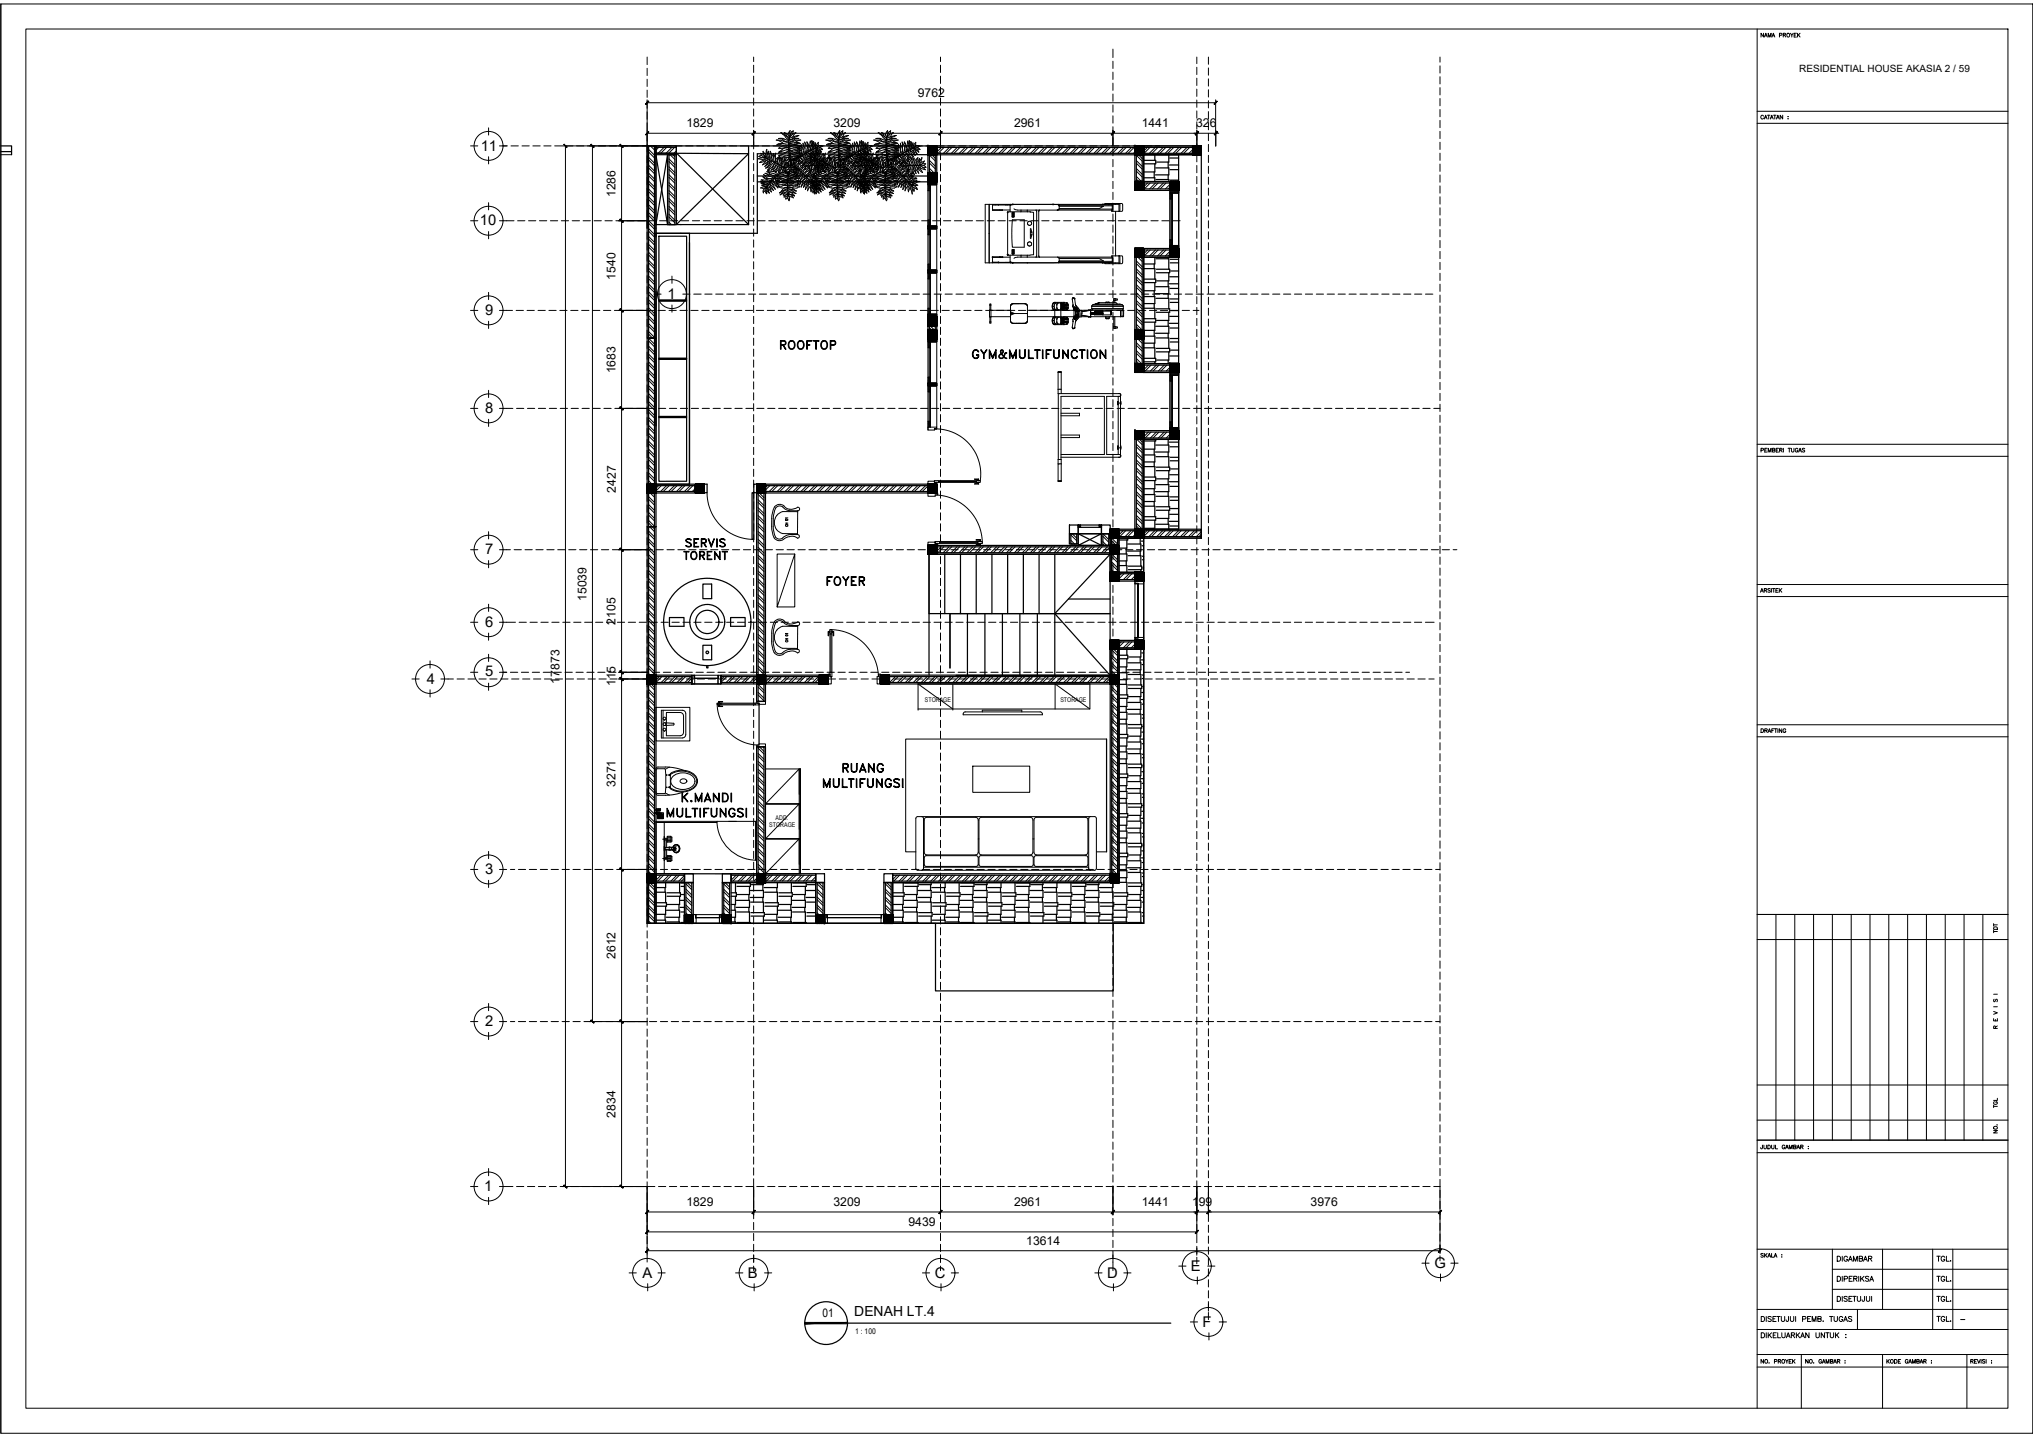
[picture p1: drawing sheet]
<svg xmlns="http://www.w3.org/2000/svg" width="420mm" height="297mm" viewBox="0 0 420 297" stroke-linecap="round" stroke-linejoin="round" font-family="sans-serif">
<defs><g id="words">
<text font-size="5.3" x="170" y="122.4">FOYER</text>
<g font-size="4.9">
<text x="160.5" y="73.4">ROOFTOP</text>
<text x="173.2" y="160.9">RUANG</text>
<text x="140.1" y="166.9">K.MANDI</text>
</g>
<text font-size="4.4" x="140.4" y="116.8">TORENT</text>
<g font-size="3.1">
<text x="99.4" y="31.1">11</text>
<text x="99.2" y="46.6">10</text>
<text x="100.3" y="65.1">9</text>
<text x="137.9" y="61.8">1</text>
<text x="100.3" y="85.4">8</text>
<text x="100.2" y="114.6">7</text>
<text x="100.3" y="129.6">6</text>
<text x="88.2" y="141.3">4</text>
<text x="100.3" y="139.6">5</text>
<text x="100.3" y="180.7">3</text>
<text x="100.3" y="212.1">2</text>
<text x="100.1" y="246.2">1</text>
<text x="246.1" y="262.7">E</text>
<text x="296.5" y="262.1">G</text>
<text x="132.8" y="264.1">A</text>
<text x="154.5" y="264.1">B</text>
<text x="193.2" y="264.1">C</text>
<text x="228.8" y="264.1">D</text>
<text x="248.5" y="274.2">F</text>
</g>
<text font-size="2.9" x="176.6" y="272">DENAH LT.4</text>
<text font-size="2.6" x="404.3" y="274.1">-</text>
<g font-size="2.5">
<text x="189.7" y="20">9762</text>
<text x="141.9" y="26.3">1829</text>
<text x="172.3" y="26.3">3209</text>
<text x="209.6" y="26.3">2961</text>
<text x="236" y="26.3">1441</text>
<text x="247.2" y="26.3">326</text>
<text x="127.2" y="40.8" transform="rotate(-90 127.2 40.8)">1286</text>
<text x="127.2" y="57.8" transform="rotate(-90 127.2 57.8)">1540</text>
<text x="127.2" y="77.2" transform="rotate(-90 127.2 77.2)">1683</text>
<text x="127.3" y="101.8" transform="rotate(-90 127.3 101.8)">2427</text>
<text x="121.2" y="124.2" transform="rotate(-90 121.2 124.2)">15039</text>
<text x="127.2" y="129.1" transform="rotate(-90 127.2 129.1)">2105</text>
<text x="115.6" y="141.3" transform="rotate(-90 115.6 141.3)">17873</text>
<text x="127.2" y="141.9" transform="rotate(-90 127.2 141.9)">115</text>
<text x="127.2" y="162.7" transform="rotate(-90 127.2 162.7)">3271</text>
<text x="127.2" y="198.2" transform="rotate(-90 127.2 198.2)">2612</text>
<text x="127.2" y="231" transform="rotate(-90 127.2 231)">2834</text>
<text x="141.9" y="249.3">1829</text>
<text x="172.3" y="249.3">3209</text>
<text x="209.6" y="249.3">2961</text>
<text x="236" y="249.3">1441</text>
<text x="246.4" y="249.3">199</text>
<text x="270.9" y="249.3">3976</text>
<text x="187.7" y="253.4">9439</text>
<text x="212.1" y="257.3">13614</text>
<text x="170" y="272.3">01</text>
</g>
<text font-size="2.1" x="371.9" y="14.9">RESIDENTIAL HOUSE AKASIA 2 / 59</text>
<text font-size="1.6" x="176.7" y="275.8">1 : 100</text>
<g font-size="1.3">
<text x="191.1" y="145.2">STORAGE</text>
<text x="219.2" y="145.2">STORAGE</text>
<text x="159" y="171">STORAGE</text>
<text x="160.3" y="169.5">ADD.</text>
</g>
</g></defs>
<!-- layer: WALL -->
<g fill="none" stroke="#000" stroke-width=".25">
<path d="M133.7 30.2h1.9v39.7h-1.9zM134 30.2h1.3v39.7h-1.3zM135.6 30.2h4.2v1.8h-4.2zM135.6 30.5h4.2v1.2h-4.2zM138 32h1.8v14.4h-1.8zM138.3 32h1.2v14.4h-1.2zM191.8 30.2h56.5v1.8h-56.5zM191.8 30.5h56.5v1.2h-56.5zM191.8 32h1.8v5.6h-1.8zM192.1 32h1.2v5.6h-1.2zM234.5 32h1.9v7.3h-1.9zM234.8 32h1.3v7.3h-1.3z"/>
<path d="M236.4 37.5h5.4v1.9h-5.4zM236.4 37.8h5.4v1.2h-5.4zM234.5 51.4h1.9v16.9h-1.9zM234.8 51.4h1.3v16.9h-1.3zM236.4 51.4h5.4v1.8h-5.4zM236.4 51.7h5.4v1.2h-5.4zM133.7 69.9h1.9v39h-1.9zM134 69.9h1.3v39h-1.3zM191.8 65.5h1.8v4.6h-1.8zM192.1 65.5h1.2v4.6h-1.2zM234.5 70.1h1.9v6.9h-1.9zM234.8 70.1h1.3v6.9h-1.3z"/>
<path d="M236.4 75.2h7.2v1.8h-7.2zM236.4 75.5h7.2v1.2h-7.2zM234.5 89h1.9v20.4h-1.9zM234.8 89h1.3v20.4h-1.3zM236.4 89h7.2v1.8h-7.2zM236.4 89.3h7.2v1.2h-7.2zM133.7 108.9h1.9v71.7h-1.9zM134 108.9h1.3v71.7h-1.3zM135.6 100.1h9.9v1.8h-9.9zM135.6 100.4h9.9v1.2h-9.9zM156.4 101.9h1.8v37.7h-1.8zM156.4 100.1h37.2v1.8h-37.2z"/>
<path d="M156.4 100.4h37.2v1.2h-37.2zM156.7 101.9h1.2v37.7h-1.2zM191.8 112.7h37.6v1.9h-37.6zM191.8 113h37.6v1.3h-37.6zM221 110.3h1.8v2.1h-1.8zM221.3 110.3h1.2v2.1h-1.2zM227.6 110.3h1.8v2.4h-1.8zM227.9 110.3h1.2v2.4h-1.2zM229.4 111.2h1.9v7.1h-1.9zM229.4 109.4h18.9v1.8h-18.9zM229.4 109.7h18.9v1.2h-18.9zM229.7 111.2h1.2v7.1h-1.2z"/>
<path d="M231.3 118.3h5.1v1.8h-5.1zM231.3 118.6h5.1v1.2h-5.1zM135.6 139.6h7.4v1.8h-7.4zM135.6 139.9h7.4v1.2h-7.4zM149 139.6h7.4v1.8h-7.4zM149 139.9h7.4v1.2h-7.4zM158.3 139.6h11v1.8h-11zM158.3 139.9h11v1.2h-11zM181.9 139.6h47.5v1.8h-47.5zM181.9 139.9h47.5v1.2h-47.5zM229.4 134.2h1.9v48.2h-1.9zM229.8 134.2h1.2v48.2h-1.2z"/>
<path d="M231.3 132.4h5.1v1.8h-5.1zM231.3 132.7h5.1v1.2h-5.1zM156.4 154.4h1.8v26.2h-1.8zM156.4 141.4h1.8v3.6h-1.8zM156.7 154.4h1.2v26.2h-1.2zM156.7 141.4h1.2v3.6h-1.2zM133.7 182.4h1.9v8.5h-1.9zM134 182.4h1.3v8.5h-1.3zM135.6 180.6h5.9v1.8h-5.9zM135.6 180.9h5.9v1.2h-5.9zM141.4 182.4h1.9v8.5h-1.9zM141.8 182.4h1.2v8.5h-1.2z"/>
<path d="M149.3 182.4h1.8v8.5h-1.8zM149.6 182.4h1.2v8.5h-1.2zM151.1 180.6h5.3v1.8h-5.3zM151.1 180.9h5.3v1.2h-5.3zM158.2 180.6h10.4v1.8h-10.4zM158.2 180.9h10.4v1.2h-10.4zM168.6 182.4h1.8v8.5h-1.8zM168.9 182.4h1.2v8.5h-1.2zM182.7 182.4h1.8v8.5h-1.8zM183 182.4h1.2v8.5h-1.2zM184.5 180.6h44.9v1.8h-44.9zM184.5 180.9h44.9v1.2h-44.9z"/>
</g>
<!-- layer: HATCH -->
<g fill="none" stroke="#000" stroke-width=".21">
<path d="M134 30.9l1.3 1.2M134 32.5l1.3 1.2M134 34.2l1.3 1.2M134 35.8l1.3 1.2M134 37.4l1.3 1.2M134 39.1l1.3 1.2M134 31.4l1.3 1.2M134 33.1l1.3 1.2M134 34.7l1.3 1.2M134 36.3l1.3 1.3M134 38l1.3 1.2M134 39.6l1.3 1.2"/>
<path d="M134.4 30.2l.9 .8M135 30.2l.3 .3M135.6 30.5h.1M136.1 30.5l-.5 .6M137.2 30.5l-1.2 1.2M137.8 30.5l-1.2 1.2M138.3 35l1.2 1.2M138.3 39.9l1.2 1.3M138.3 38.3l1.2 1.2M138.3 36.7l1.2 1.2M138.3 33.4l1.2 1.2M138.3 39.4l1.2 1.2"/>
<path d="M138.3 37.8l1.2 1.2M138.3 36.1l1.2 1.2M138.3 34.5l1.2 1.2M138.3 32.8l1.2 1.3M138.5 32l1 1M138.9 30.5l-1.2 1.2M139 32l.5 .4M139.4 30.5l-1.2 1.2M139.8 31.2l-.5 .5M156.7 32.8l1.4-.3-.1 .2a.99 .99 0 0 1-1.3 .1zM157.2 31.7a1.18 1.18 0 0 1 .9 .8 1.12 1.12 0 0 1-.9-.8zM157.3 37.2h1.2"/>
<path d="M157.3 37.2l.3 .1M157.5 32.2l-.7 .2 .6 .2M157.6 37.3l.6 .3M157.8 38.4h.8M157.9 39.1l.5-.4-.6 1.2-.1-.4zM158 33.3l.4-.6-1.4 .9 1-.3M158 38.6h.5M158 32.5l4.3 2.2M158.2 33.4l-.6 .7M158.2 33.4l.6-.6-.2 .7-.2 .2M158.2 31.9v.5M158.2 31.9l-.5-.6 .1 .5 .4 .6"/>
<path d="M158.3 38.9l.2 .2v.9l-.4-.6M158.4 38.7l.2 .3M158.4 33.7l-.8 .4M158.5 30.9l-.3 1M158.5 38.6a1.11 1.11 0 0 1-1.3 .2l.8-.2M158.5 30.9a2.15 2.15 0 0 1-.2 1.7l-.1-.3M158.5 39.3l.3 .5M158.5 37.2l.9 .2M158.6 37.5l.6 .2M158.6 37.5l-.8 .1-.7-.1 1 .3M158.6 39l.4 .9-.1-.1M158.7 37.2l-.6-.2-.4-.5a2.38 2.38 0 0 0 1.6 .5l.3 .3"/>
<path d="M158.7 38.3a1.24 1.24 0 0 0-1.3 0l.4 .1M158.8 37.6l.6-.1 1.4 1.3-.4-.7M158.8 38.2a.42 .42 0 0 1 .5 .4l.6 .8-.9-.8zM158.8 38.1a1.15 1.15 0 0 0-1.2-.2l-.3-.1a1.68 1.68 0 0 0 1.6 .3M158.9 39.1l.5 .6a1.29 1.29 0 0 0-.9-1.2l.3 .6M158.9 31.3v1l-.3 .5 .1-1.1zM159 37.2l.6 .1M159 35.6l-.5-.1 .9 .6M159 35.6l1.3 .4 .3 .3h-.9M159 36.4l1 .5M159 36.4l-.9-.6 .6 .2a2.1 2.1 0 0 1 1.5 .6M159 36.4l-1.2-.3 1 .8"/>
<path d="M159.1 33a1.37 1.37 0 0 1-1 1.4l1-1.4M159.1 37.8l.5 .2 .6 1.1-.9-.9zM159.1 37.8l-.6 .1M159.4 32.4v-.4l-.2-.7-.2 1.5M159.4 32.4l-.4 .5M159.6 37.3l.7 .8M159.6 33.3l-.4 .7M159.6 33.9l-.9 1.2 .4-.1 .7-.7M159.6 36.6h.6M159.8 32.6l-.3 .6-.3 .3-.4 .7-.6 .6a1.14 1.14 0 0 0 1-.8M159.8 32.7v-1l-.3 .8-.1 .7M159.9 35.5l-1.2-.3 .3 .4"/>
<path d="M159.9 35.5l.4 .1 .5 .5M159.9 36.9h-.7M159.9 33.4l.1-.9 .3-.8v1.4l-.3 .4M159.9 33.4l-.3 .5M159.9 36.9l.3 .1 .8 1.5-1.1-1-.1-.4M159.9 35l-.1 .4M160 33.5l-.2 .8M160.1 36.8l.5 .5M160.1 36.7l.5 .3M160.2 34.6l-.3 .3M160.2 36l.5 .1M160.4 33.7l-.1 .5"/>
<path d="M160.4 34.3l-.2 .3M160.4 28.9l1.5 .3M160.4 29l.7 .1 .6 .4M160.5 36.9h.1M160.5 36.9l-.2-.1h.4l1.2 .2M160.6 37l.5 .4M160.6 36.9l1.2 .4M160.7 32.6l-.4 .3v.7l-.9 1.6 .4-.3 .4-.7M160.7 32.6l.4-.2-.8 1.3M160.7 36.2a3.5 3.5 0 0 1 2.2 .4M160.7 33.9l-.3 .4M160.9 36l-1.3 1.3-1.2 1.5"/>
<path d="M161 36.4l1.3 .2M161 36.3l-.4 .1 .4 .3M161 36.7l1.8 .4M161.1 34.1l-.9 1.5M161.2 34.1a1.86 1.86 0 0 1-1 1.5M161.2 32.8l-.4 1.1a1.97 1.97 0 0 1-1 1.6M161.2 32.7l-.1-.4-.4 .8v.8M161.3 37.7h-.8l.6 .4h.6M161.3 32.8l-.2 1.3 .4-.5-.1-.8M161.4 32.7v-.1l-.1 .1M161.4 35.7l-.3 .2 1.2 .3M161.4 35.7h.4"/>
<path d="M161.5 34.3a1.32 1.32 0 0 1-.6 1.3v-.4zM161.6 39.6l-.4 .2M161.6 28.6l.5 .2M161.6 28.6h-.7a1.62 1.62 0 0 1 1.4 .7h.7M161.6 32.8l-.1 .5M161.6 32.8l.1 .1a1.1 1.1 0 0 1-.3 1.4l.1-.8M161.7 36.5h.1M161.7 37.8l1.1 .2M161.7 38.1l.7 .1M161.7 29.5l.4 .2 .9 .1M161.7 29.7h.4M161.7 29.7h-.8l-.4 .3 .9-.1a2.09 2.09 0 0 0 1.6 .2"/>
<path d="M161.8 35.7l.9 .3 .2 .3-.6-.1M161.8 37.3h1M161.8 34.5l-.9 1.5 .3-.1M161.9 29.2l.2 .1a2.11 2.11 0 0 0 1.9-.1M161.9 34.5l-.2 .9-.3 .3M161.9 37l.9 .3M161.9 39l-.7 .8M161.9 39a1.9 1.9 0 0 1 2.5 .4h.1M162 39.5l1.1-.3 .8 .3M162 39.5l-.8 .8 1.6-.9 .5 .3M162.1 30.1l-1.2 .6 2.1-.2M162.1 28.8l.9 .3"/>
<path d="M162.2 35.4l-.1-.7-.2 .3-.1 .7M162.2 35.4l-.3 .3M162.2 32.8v1.3l-.3 .4M162.2 32.8a2.35 2.35 0 0 0-.3 1.7M162.3 33.9h.2l-.1 .8-.3-.2zM162.3 36.6l.5 .4M162.3 35.7h.1M162.3 35.3l.1 .1-.1 .3zM162.3 32.2l-.7 .4h-.7a1 1 0 0 0 1.1 0M162.4 38.2h.7M162.5 32.7l.6-.2-.3 .4-.5 .3zM162.5 34.7l.6-.2-.2 .4-.6 .3z"/>
<path d="M162.6 31h.5a2.79 2.79 0 0 1-2.3 .6l.8-.3M162.6 32.5l-.6 .1M162.6 33.2l.6-.2-.3 .4-.6 .3zM162.7 32.2l.4 .1M162.7 35.1l.6-.1-.3 .4-.5 .3zM162.7 28.3l-1.3-.9 1.6 1.5M162.8 33.6l-.3 .3-.1 .9 .4-.5M162.8 33.6v.7M162.8 38.4l-.9-.1-1.1 .3h.1a2.25 2.25 0 0 0 1.9 .1M162.8 38.6l1.1 .2M162.8 37.7h.5M162.8 37.5h-1.2l-.7-.2-.5 .1a3.2 3.2 0 0 0 2.4 .3"/>
<path d="M162.8 37.3h.7M162.8 38.9l1.5 .6M162.8 38.9l-1.3 .7M162.8 39.9a.73 .73 0 0 1 1.2 .4l.2 .2-.5-.2M162.9 39.9h-.7l-.3 .4h.2M162.9 39.9l.8 .4M162.9 39.9l-.8 .5M162.9 36.8h-.3M162.9 33.7h.1l-.1 .7-.1-.1zM162.9 27.8l-.8-.4 .8 1 .2 .2M162.9 35.8v.3M162.9 36.1h.1"/>
<path d="M163 36.1l-.2 1.9 .1 2.5M163 28.5l.1 .2M163 29.9l.4 .1M163 35.7v.1M163 35.7l-.1 .1M163 30.5l.1 1.9M163 35.7v.4M163 36.1h.1M163 35.6l1-.3v.3l-.8 .2zM163.1 30.8l-2.1 .6 .6-.5M163.1 31.5h-.5l-1.7 .7h.5M163.1 32.9l.1 .2"/>
<path d="M163.1 32.6v.3M163.1 32l-.6 .2h-1.1M163.1 33.4l.2-.1v.7l-.4 .4zM163.1 32.4l-.5 .1M163.1 38.2h.7M163.2 32.4l-.1 .2M163.2 32.4a.43 .43 0 0 1 0 .7M163.2 28.3l.3-.9 .4-.4a1.62 1.62 0 0 1-.7 1.4M163.3 33.1h.2M163.3 33.1h.1M163.3 33.2l.4-.1-.3 .4zM163.3 39.7h.4"/>
<path d="M163.3 27a1.03 1.03 0 0 0-.2 1.5M163.3 27l-.1 1.2M163.3 33v.1M163.4 33.5l.1 .1v.7l-.2 .1-.1-.1 .2-.2zM163.4 27.7l-.4 1.4v1.4M163.4 31.1l-.4 .3h.6M163.4 32.1l-.2 .3 1.7-.2M163.5 38.3l.5 .2h1l.3 .1-.6 .3M163.5 38.3l-.7 .2M163.5 29.6l-.5 .3M163.5 35l.8-.3a.64 .64 0 0 0-.9 .3h.1M163.6 31.4l.9-.3h1l-1.2 .4"/>
<path d="M163.6 31.4l-.5 .3M163.6 34.2l.3-.2 .4 .3-.2 .2zM163.7 34.3l-.4 .1-.2 .3 .9-.3M163.7 36.7l-.8 .1M163.7 36.8l-.9 .2M163.8 34.3h-.1M163.8 32l.9 .1 .6-.2-.5 .3M163.8 28.3l-.7 .3M163.8 28.3l1.3-.3-.9 .4M163.8 37.3h-.3M163.8 36.6l-1 .4M163.9 28.8l-.9 .2"/>
<path d="M163.9 39.5l.6 .5-.8-.3M163.9 32.8l.1 .1-.5 .2M163.9 38.8l.8 .1M164 37.3h-.2M164 33l-.1 .6-.3 .6a1.04 1.04 0 0 1 .4-1.2zM164 33.6v.3M164 33.9h.1M164 30.1h-.5l-.5 .3M164 33.5h.1M164 33.5v.1M164 32.9h.4l-.1 .3h-.3zM164.1 36.6l1-.2-.4 .3-.9 .1"/>
<path d="M164.1 36l-.1 .2M164.1 36.6h-.2M164.1 33.5l-.1 .4M164.1 27.9l-.3 .4M164.1 32.8h.1M164.2 28.4l-.6 .4h-.5M164.2 32.7l-.9 .3M164.2 37.2l1.1-.4h-.4l-2.1 .5M164.2 37.2l-.2 .1M164.2 35l-.9 .2M164.2 29.5h.8l.4 .2M164.2 35l.2-.2-.1 .3"/>
<path d="M164.2 34.6l.2-.2 .4 .3-.2 .1zM164.2 35.9l-.1 .3M164.2 35.9l-.2 .1M164.2 35.9l.6-.1a1.83 1.83 0 0 0-1.8 .4l1-.2M164.2 34.4l.1 .1M164.3 31.5l-1.2 .3M164.3 31.5l1.3 .1-2.5 .6 .3-.4 .5-.2M164.3 35.1l-1.2 .3 .2-.2M164.4 28.6h.7a2.92 2.92 0 0 0-1.8 .7l-.3 .1M164.4 28.6l-.5 .2M164.4 38.1a1.6 1.6 0 0 0-1.6 .1M164.4 38.1l.7-.1-.3 .2"/>
<path d="M164.4 29.9l-1 .1-.4 .3M164.4 29.9l.7 .2h-1.1M164.5 30.5h.8l-1.6 .6-.7-.1 .4-.3M164.5 27.4l-.8 .4M164.5 32.9l-.5 1.2M164.5 27.4l-.4 .5M164.5 35.8l-.3 .3 .1-.2M164.5 39.4l-.2 .1M164.6 36.2l.3-.1-1.1 .1-.9 .4M164.6 36.2l-.7 .4M164.6 32.6h.2v.1M164.6 32.6l-.5 .2"/>
<path d="M164.6 32.6l.3-.2h-1l-.6 .4 .3 .1M164.6 35.2l-.3 .4M164.6 35.2l.1-.2-.6 .6M164.7 33l.1 .3M164.7 34.6a1.49 1.49 0 0 1 1.2-1.2 1.57 1.57 0 0 0-1 1.4M164.7 34.8l.1 .1M164.7 38.2v.2M164.7 32.8l-.6 1.4M164.7 34.9l.2-.1 .4 .3-.2 .1zM164.7 32.8l-.2 .1M164.8 32.7l-.7 .1M164.8 30.7l.7 .1-.8 .3"/>
<path d="M164.8 38.2h-1M164.8 33.3l-.3 .3-.1 .8M164.9 32.9l.2 .3M164.9 37.4l-.1 .6M165 35.1l-.6 .5M165 38.1l-.3 .3M165 33.6l.1 .2M165 37.4l-.5 .3h-1.2M165 37.4h.1l-1.1 .1-.9-.1-.3 .2M165.1 35.2l-.4 .5M165.1 30.3l-2.1 .5M165.1 30.3h-1.7l-.4 .3h-.8l-.6 .3"/>
<path d="M165.1 34.9h.1M165.1 32.7l.1 .3M165.2 32.4v.2h-.2M165.2 32.4a.16 .16 0 0 0-.3 0 .16 .16 0 0 0 .1 .2M165.2 33.3l-.1-.2-.3 .2M165.2 35.1l.9 1M165.2 33l.4 .4M165.2 31.2v.4M165.2 32.6l1 1M165.2 33.9l.4 .4M165.3 31.6l.3 .7M165.3 30.8l-.1 .3"/>
<path d="M165.3 32.2l-.1 .2h.3M165.3 32.2l.2 .1M165.4 35.3l-.8 .8M165.4 29.7l-1.3 .2M165.5 33.6l-.4-.3-.6 1.2M165.5 28.9l-1.5 .3M165.5 29l-.7 .1-.6 .4-1.2 .1M165.5 35.4l-1 1 .1-.2M165.5 32.4h.1M165.5 32.4l.1 .3M165.5 32.3v.1M165.6 33.7l.3 .4"/>
<path d="M165.6 30.5v.5M165.6 30.5v-.6l.4 1M165.6 30.4l-.3-.4v.7M165.6 32.3l.3 .1 1 1.4M165.6 31l.1 .8 .2 .3 .1-.9M165.6 32.7l.2 .1M165.7 31.7v.6M165.8 33.6l.3 .3M165.8 32.8l.7 .7M165.8 35.7l-.7 .6 .3-.4M165.8 34.5l.2 .1M165.9 32.1l.6 1"/>
<path d="M165.9 35.9l-.5 .5-.4 .9M165.9 35.9l-.1 .6-.8 1.5M166 32l.3 .3 .4 .7M166 37.9l-.4 .8M166 34.2l-.7 1M166 34.2l.3 .3M166.1 35.1l-.7 .8M166.1 33.9l-.7 .5-.3 .5M166.1 36.1l2.2 2.3M166.2 38.3a1.78 1.78 0 0 1 .9-1.2l-.1 .4-1 1.2 .2-.4M166.2 33.6l.1 .1M166.2 34l.5 .3"/>
<path d="M166.2 34.9l-.2 .2M166.2 34.9l.6-.6-.3 .1a1.03 1.03 0 0 0-.9 1.1M166.2 33.7l-.1 .2M166.2 33.7l.4-.1-.6 .6M166.2 34.9l.3 .1M166.3 31.8l.6 1.2M166.3 29.4l.5 1.2M166.3 29.4l.1 .4M166.3 36.3a1.33 1.33 0 0 1-.7 1.3l-.4 .7 .1-.2a1.83 1.83 0 0 1 1-1.7zM166.3 33.8l.7 .6M166.4 30.7l-.4-1.1v.7a2 2 0 0 0 .3 1.5M166.4 30.6v.7"/>
<path d="M166.4 29.8v.9M166.4 31.7l.6 .9M166.4 34.6l.1 .4M166.5 33.6l.7 .5M166.5 35a.91 .91 0 0 0-.6 .9M166.6 31.7l-.2-.4-.1 .5M166.6 35l.7-.6-.6 .9-.8 .6M166.6 34.3h-.4M166.7 31.6v.3l1.2 1.2M166.7 36.3h-.2l.1 .3M166.7 34.3h.3M166.7 33l.7 .9-.9-.8"/>
<path d="M166.8 36.2l-.1 .1M166.8 36.8h-.1a2.36 2.36 0 0 0-1.1 1.9M166.8 30.9l-.2 .7M166.8 36.8l-.2 .5-.6 .6M166.8 31.5l.4 .3 .3 .6M166.9 33.8l.3 .3M166.9 36.2l-.2 .1M167 32.8l1.3-.3-.1 .2a.98 .98 0 0 1-1.2 .1zM167 32.6l.6 .8-.7-.4M167.1 38l-.7 1.2M167.1 38.2l-.1 .4M167.2 30.8l-.1 .6 .7 1.1 .5 .4"/>
<path d="M167.2 37.6a1.47 1.47 0 0 0-.8 1.6M167.2 30.5l-.1-.6-.3-.6a2.46 2.46 0 0 1 0 1.8l.2 .3M167.2 33.6l1.5-.9-.5 .6zM167.3 31.2l1 1.7M167.4 35.2v-.3l-.3 .4M167.4 35.2a1.63 1.63 0 0 1-1.1 1.1 1.35 1.35 0 0 1 .8-1M167.4 35.1v.3M167.4 34.2l-.1 .8M167.5 37.5l-.3 .1M167.5 35.8l.2 .4M167.5 30.7l-.2 .5M167.5 32.4l.4 .7"/>
<path d="M167.5 34.2a1.11 1.11 0 0 0-.1-1.5l.2 2.4 .3-.1-.3 .3M167.6 37.2h1.2M167.6 37.2l.3 .1M167.6 35.1l-.7 1.1M167.6 31.1l.1 .5 1 .9-.7-1.1M167.6 37.5h-.2l1 .3M167.6 37.5l1.8 .2M167.7 30.1l-.2-.9-.3 1.5v.6M167.7 36.2l-.8 .3-.1 .3M167.7 36.2l-.1-.9-.3 .7-.7 .6M167.7 32.2l-.6 .2 .6 .2M167.7 39.3l-.1 .4"/>
<path d="M167.7 29.3l-.1 1.8M167.7 37.8l-.8 1.6 .1-.8M167.7 35.1l.4 .9M167.8 37.8l-.7 .4M167.8 29.1l.1 1M167.8 29.1l-.1 .2M167.9 37.3l.5 .3M167.9 30.4l-.3 .7 .3 .1M167.9 37.9h.2M167.9 37.9l-.4-.1 .4 .3h.6M167.9 31.2l.1 .2M167.9 38v.2a1.17 1.17 0 0 0-.3 1.4"/>
<path d="M167.9 38v.6l-.2 .7M168 31.3l.5 .6-.1 .5-.4-.6zM168 38.4h.9M168.1 29.9l-.2 .4 .1 .6M168.1 39.1l.3 1v-1M168.1 29.9v-.7a1.7 1.7 0 0 1-.1 1.7M168.1 30.8l.4 .4 .5 .9-.9-.9zM168.1 39.1l.5-.4-.5 1.2-.1-.4zM168.2 37.9l.4-.1 .5 .3h-.6M168.2 36.2l.1 .2M168.2 36.7l.3 .2a1.4 1.4 0 0 1 1.3 .4M168.2 37.4l-.3 .6"/>
<path d="M168.2 36.9l-1.1 1.1M168.2 36.7l-.3-.2 .5 .5 .5 .2M168.2 38.3l.7 .1 .3 .3M168.2 38.3l-.1 .8M168.2 38.3l.1 .1a.84 .84 0 0 0 .4 .9v.2M168.2 38.6h.6M168.2 38.6l-.7 .2 .4 .1M168.2 30.5l.3-1 .1 .6-.2 .6M168.2 30.5l.1 .2M168.2 36.2l.4-.4-.9 .4M168.3 36.2l-.7 .4-.7 .3M168.3 32.5l4.2 2.2"/>
<path d="M168.3 32.9l-.5 .8-.1 1.3M168.3 32.9l.1-.5-.1 .9a2.79 2.79 0 0 0-.1 2.4v.2M168.3 38.3l.2 .4M168.3 36.1l.1 .3M168.3 36.4l-1.1 .8M168.3 34.4l.2 1.4M168.4 32.5a1.17 1.17 0 0 0-.9-.8 1.12 1.12 0 0 0 .9 .8M168.4 34.4l-.1-.2 .3 .4v.8l.3 .7-.4-.3M168.4 37.2l-.8 .4M168.4 39.4l.1 .4M168.5 36.8l-.3 .1M168.5 38.6v.1"/>
<path d="M168.5 30.7a1.28 1.28 0 0 0 .9 1.1l-.5-.9-.4-.2M168.5 36.5v.2l-.1-.2M168.5 38.1l-.4 .1M168.5 38.1l1.5-.6a1.83 1.83 0 0 0-1.9 .7M168.5 38.7l.9 .5M168.6 37.1l-.2 .1M168.6 38.9l.2 .2-.1 .4M168.6 31.6l-.1 .3M168.7 38.7l.2 .3M168.7 32.9l.1-.2v.9l-.2 .6M168.7 32.9l-.3 1.3M168.7 30.6h.2a.73 .73 0 0 0 .6 .6"/>
<path d="M168.7 39.5v.5l-.2-.3M168.7 36.4h-.4M168.7 36.4l-1.4 .9M168.7 38.8v.7M168.7 30.9a2.08 2.08 0 0 1-.2 1.7v-.3M168.7 30.9l-.1 .6M168.7 38.6l-.4 .3h-.4M168.8 30.5l-2.4 1.3-1.7 1.2M168.8 37.2l.6 .1M168.8 38.5a1.31 1.31 0 0 1 .9 1.2l-.8-.8zM168.9 39l.4 .9-.5-.6M168.9 32.8v-1.1l.2-.4 .1 1-.3 .5"/>
<path d="M168.9 36.8h-.4M168.9 37.2l.5 .1-1.5 .7M168.9 37.2l-.7 .2M168.9 36.8l.4 .1-.7 .2M168.9 34.2l.1 1M168.9 34.2a1.37 1.37 0 0 0 .3 1.7l-.2-.7M168.9 30.6l.2 .2 .9 .1-.1-.1M168.9 38.3a1.24 1.24 0 0 0-1.2 0l.3 .1M169 32.8l-.2 .8-.9 .5M169 30.4l-.3 .2M169 32.9l-1.2 1.2M169 37.6l.6-.1 1.4 1.3-.3-.5-.3-.4"/>
<path d="M169.1 38.2a.42 .42 0 0 1 .5 .4l.5 .8-.8-.8zM169.1 29.4l-.4 .7-.1 .5a1.15 1.15 0 0 0 .5-1.2M169.2 38.7l.2 .5M169.2 32.9l.4-.3-1.3 1.8M169.2 32.9l-.3 .6M169.2 35.1l.6 .7M169.2 35.1l-.1-.2 .2-.7 .5 1.6M169.3 32.8l.2-1.5a1.27 1.27 0 0 1-.2 1.6M169.3 37.2l.5 .1 .6 .6M169.3 35.6l-.6-.1 .9 .6M169.3 35.6l1.2 .4 .3 .3h-.9M169.3 30.8l.4 .7-.2-.3"/>
<path d="M169.3 36.4l-1.2-.3 1 .8M169.4 33a1.38 1.38 0 0 1-1.1 1.4M169.4 37.8l.4 .2 .7 1.1-.9-.9zM169.4 38.3h.1a.81 .81 0 0 0-1.1-.1l1 .1M169.4 37.8l-.7 .1M169.4 33l-.4 1.2-.1-.7M169.4 37.3l.3 .1M169.4 30.5l.5 .3M169.5 36.9l.9 .1 .9 1.5-1.1-1-.2-.4M169.7 33.2v-.7l.4-.8-.1 .9-.5 1.4M169.8 33.2l-1.3 1.6a1.17 1.17 0 0 0 1-.8M169.9 33.9l-1 1.2 .4-.1 .7-.8 1.1 .9-.9-.3"/>
<path d="M169.9 34.6l-.3-.4 .1 .8 .8 .7-.4-.8M169.9 34.6l.2 .3M169.9 36.6h.6a3.3 3.3 0 0 0-2.1-.8l1.8 1.1M169.9 32.7v.5l-.5 1M169.9 32.7l-.5 .9v.6M170 33.9l-.2 .3M170 30.3l-.6-.2-.4 .3M170 34.2a1.19 1.19 0 0 1 1.2-.3 1.1 1.1 0 0 1-1.2 .3zM170 30.3l-1.3 .3M170 34.2l.2 .6M170.1 34.2h-3.2M170.1 35.5l-1.2-.3 .4 .4"/>
<path d="M170.1 35.5l.4 .1M170.2 33.6l.2-1a2.11 2.11 0 0 0-.6 1.6M170.3 33.5l.2-.4 .1-1.4-.4 1.1a.91 .91 0 0 1-.3 1.1M170.3 33.5l-.3 .8M170.3 36.8l.5 .5M170.4 36.7l.4 .3M170.4 33.5l.5-.2-.3 .4-.6 .4 .1-.4 .3-.2M170.5 34.6l-.3 .3M170.5 35.6l.6 .5M170.5 36l.5 .1M170.7 28.9l1.4 .3M170.7 29l.6 .1 .7 .4"/>
<path d="M170.7 36.9l1.4 .4M170.7 36.9l-.1-.1h.4l1.3 .3a3.1 3.1 0 0 0 2.1-.2l.8-.1h.4l-1.5 .5M170.7 34.2l.5 .4h-.6M170.8 37l.6 .4M170.9 32.9l-.3 .8M170.9 32.9l.4-.5h-.1a1.1 1.1 0 0 0-.7 1.2l-.9 1.6a1.96 1.96 0 0 0 1-1.5M171 36.2a3.5 3.5 0 0 1 2.2 .4M171 33.9l-.5 .7M171 37.9l.4 .2M171.2 28.6a1.64 1.64 0 0 1 1.3 .7M171.2 36l-1.4 1.3-1.2 1.5M171.2 36.3l-.3 .1 .4 .3"/>
<path d="M171.2 36.4l.7 .1M171.2 32.7l-.2 .7v.5M171.3 32.7l.1-.4 .1 .4M171.3 36.7l1.8 .4M171.4 34.1l-.9 1.5M171.4 34.1a1.81 1.81 0 0 1-.9 1.5M171.4 32.8l-.3 1.1a1.97 1.97 0 0 1-1.1 1.6l.2-.5M171.5 32.8l-.1 1.3M171.5 37.7h-.8l.3 .2M171.6 32.8l.1 .8-.3 .5M171.6 32.7v-.1v.1M171.7 35.7l-.3 .1 1.8 .5-.3-.3-.8-.3"/>
<path d="M171.7 34.3a1.35 1.35 0 0 1-.6 1.3l.1-.4 .5-.9M171.7 33.5v.8M171.8 30.3l-.6 .4 2.1-.2M171.8 39.6l-.4 .2M171.8 31.3l-.7 .3M171.9 28.6l.5 .2M171.9 28.6h-.8M171.9 36.5l.6 .1 .6 .4M171.9 36.5h.1M171.9 37.8l1.1 .2M171.9 33v-.2l-.2 .5M171.9 33l.1 .7-.3 .6"/>
<path d="M172 29.5l.4 .2 .8 .1M172 29.7h.3M172 29.7h-.8l-.4 .3 .8-.1a2.11 2.11 0 0 0 1.6 .2M172.1 35.7v-.7l.3-.3v.7l-.3 .3M172.1 34.5l-.9 1.5 .3-.1M172.1 34.5a2.35 2.35 0 0 1 .4-1.7l-.1 .4a1.37 1.37 0 0 1-.3 1.3l-.2 .9-.2 .3h.4M172.1 29.2l1.1 .3M172.2 37.5l-1.5-.1 1.2 .4M172.2 39l-.8 .8M172.3 30.1l-.5 .2M172.4 28.8l.9 .3M172.4 27.5l.6 .8 .4 .3"/>
<path d="M172.4 27.5l.7 .3M172.5 38.8l-.3 .2M172.5 33.9h.2l-.1 .8-.3-.2zM172.5 35.3l.2 .1-.1 .3zM172.5 29.3h.8M172.5 37.7l-.6 .1M172.6 35.3h.1M172.6 32.2l-.8 .4h-.6a.99 .99 0 0 0 1.1 0M172.8 32.7l.5-.2-.2 .4-.6 .3zM172.8 34.7l.5-.2-.2 .4-.6 .3zM172.8 31h.5a2.78 2.78 0 0 1-2.2 .6M172.9 33.2l.5-.2-.2 .4-.6 .3z"/>
<path d="M172.9 32.2l.5 .1M173 38.9l-1.2 .7M173 28.3l-1.4-.9 1.7 1.5M173 35.1l.5-.1-.2 .4-.6 .3zM173 38.8h-.5M173 33.6v.7M173 38.4l-.8-.1-1.1 .3a2.26 2.26 0 0 0 1.9 .1M173 38.5l.8-.2 .4 .2h1l.3 .1-.5 .3M173 38.6l1.2 .2M173 33.6l-.2 .3-.2 .9 .4-.5M173 38.8a1.77 1.77 0 0 1 1.8 .7l-1.8-.6M173 37.7h-.5"/>
<path d="M173 37.6l.4-.2 .9 .1 1.1-.1-.6 .3M173.1 37.5h-.9M173.1 39.9l.8 .4M173.1 36.8h-.2M173.1 33.7h.1v.7l-.1-.1zM173.2 35.8v.3M173.2 28l.2 .5M173.2 28.5l.1 .2M173.2 35.7v.1M173.2 36.1l-.2 1.9 .2 2.5M173.3 35.7v.1M173.3 35.7h-.1"/>
<path d="M173.3 36.1h-.1M173.3 29.9l.4 .1M173.3 30.5l.1 1.9M173.3 30.6l.4-.3h1.7l-4.1 1.1a2.05 2.05 0 0 1 1.9-.8M173.3 35.6l.9-.3 .1 .3-.8 .2zM173.3 35.8v.3M173.3 31.5h-.5l-1.6 .7h.5M173.3 36l1-.4 .7 .2-1.8 .4zM173.4 32l-.6 .2h-1.1M173.4 33.4l.1-.1 .1 .7-.4 .4zM173.4 32.4l-.1 .5 .2 .2M173.4 32.4a.43 .43 0 0 1 .1 .7"/>
<path d="M173.5 39.7l.4 .2 .5 .6M173.5 39.7l-.4 .2M173.5 27.3v.9M173.5 33.1h.1M173.5 33.2l.5-.1-.3 .4zM173.5 39.7h.4M173.5 39.7l-.4-.3-1.6 .9a2.01 2.01 0 0 1 3.3-.3M173.6 27l-.1 .4M173.6 27l-.4 .6v.4M173.6 33.5l.2 .1-.1 .7-.2 .1-.1-.1 .2-.2zM173.6 31.1l-.3 .3h.5M173.7 27.7l-.4 1.4v1.4"/>
<path d="M173.7 32.1l-.3 .3M173.7 30.7l-.4 .3 .4 .1M173.8 29.6l-.6 .3M173.8 27.4l-.4 .9M173.8 35l.7-.3a.65 .65 0 0 0-.8 .3h.1M173.8 31.7l-.5 .1M173.8 31.4l.9-.3h1.1l-1.3 .4M173.8 31.4l-.5 .3M173.9 34.2l.2-.2 .5 .3-.2 .2zM173.9 39.7l.9 .3M173.9 36.7l-.8 .1M174 27.8l.7-.4-.6 .9"/>
<path d="M174 31.1h-.3M174.1 34.3l-.5 .1-.2 .2 .2 .1M174.1 32h.5M174.1 28.3l-.7 .3M174.1 37.3h-2M174.1 36.6l-1 .4 .9-.2M174.1 28.8l-.8 .2M174.1 32.8h.2M174.2 31.6l-.5 .2-.3 .4M174.2 38.8l.8 .1M174.2 27a1.66 1.66 0 0 1-.8 1.4M174.2 27l-.4 .3"/>
<path d="M174.2 33v.6l-.3 .6a1.04 1.04 0 0 1 .3-1.2zM174.2 34.4l-.6 .3M174.3 32.8v.1M174.3 33.5v.4M174.3 32.9l-.8 .2M174.3 29.2l-1.1 .3M174.3 33.5h.1M174.3 32.9h.3v.3h-.3zM174.3 33.9h.1M174.3 36v.2M174.3 36.6h-.2M174.3 34v.1"/>
<path d="M174.4 28.4l-.6 .4h-.5M174.4 32.7l-.9 .4M174.4 32.7l-.1 .1M174.5 29.5h.8l.4 .2-1.3 .2M174.5 28.2l.9-.2-1 .4M174.5 30.9l-.5 .2M174.5 28.2l-.4 .1M174.5 35l-.9 .2M174.5 34.6l.2-.2 .3 .3-.2 .1zM174.5 35.9l-.2 .3M174.5 34.4l.1 .1M174.5 33.5l.2-.6 .3-.1-.6 1.4"/>
<path d="M174.5 33.5l-.1 .5M174.5 31.5l-.7 .2M174.5 31.5l1.3 .1-2.4 .6M174.5 35.6l.5-.6-.6 .6M174.6 32.2l-2.3 .4M174.6 32l.6 .1 .4-.2-.3 .3-.7 .1M174.6 36.5l.7-.1-.4 .3-.9 .1M174.6 36.5l-.3 .1M174.6 28.6h.7a2.92 2.92 0 0 0-1.7 .7l-.4 .1M174.6 28.6l-.5 .2M174.7 38.1a1.62 1.62 0 0 0-1.7 .1M174.7 38.1l.6-.1a2.15 2.15 0 0 1-1.7 .2l-2.2-.1"/>
<path d="M174.7 29.9l.7 .2h-1.7l-.4 .3M174.7 29.9l-1 .1-.4 .3M174.7 34.8l-.4 .4-.9 .2 .2-.2M174.7 30.5h.8l-.5 .3M174.7 34.8l-.2 .2M174.7 34.1v.3M174.8 35.8l-.3 .3v-.2M174.8 37.7h-1.8M174.8 36.2l-.7 .4M174.9 36.2l.3-.1-1.1 .1-1 .4M174.9 36.2h-.1M175 34.6a1.49 1.49 0 0 1 1.1-1.2 1.57 1.57 0 0 0-.9 1.4"/>
<path d="M175 34.8l.1 .1M175 33l.1 .3M175 30.8l-.6 .1M175 38.2v.2M175 34.9l.2-.1 .3 .3-.2 .1zM175 32.7l-.6 .1M175 30.7l.7 .1-.7 .3M175.1 33.3l-.3 .3-.1 .5M175.1 32.9l.3 .3M175.1 32.6l-.1 .1M175.1 32.6h.1M175.1 32.6l-.7 .1"/>
<path d="M175.1 36.1l-.3 .3v-.2M175.2 32.5l-.1-.2-1 .1-.5 .4 .3 .1M175.2 32.5v.1M175.2 32.5l-.3 .1M175.2 32.6h.1M175.2 32.4v.1M175.2 37.4l-.2 .6M175.2 35.1l-.5 .5M175.2 38.1l-.2 .3M175.2 33.6l.2 .2M175.3 35.2l-.4 .5M175.3 37.8v.2"/>
<path d="M175.4 34.9h.1M175.4 32.7l.5 .7M175.4 32.4l.1 .1M175.4 32.4h-.2M175.4 33.3v-.2l-.3 .2M175.4 35.1l3.1 3.3M175.5 32.6l.6 .7M175.5 31.2v.4M175.5 32.5l-.2 .1M175.5 33.9l.4 .4M175.5 31.6l.4 .7 .3 .1 1 1.4M175.5 32.2v.1"/>
<path d="M175.5 30.8v.3M175.5 30.4v-.4l.3 .4M175.5 30.4v.3M175.6 35.3l-.7 .8M175.7 33.6l-.4-.3-.5 1.2M175.7 29l-.6 .1-.6 .4-1.3 .1M175.8 28.9l-1.5 .3M175.8 35.4l-.7 .7M175.8 32.4l.1 .3M175.8 32.3l-.3 .1M175.8 32.3l-.2-.1-.1 .2M175.8 33.7l.4 .4"/>
<path d="M175.8 30.5l.1 1 .2 .6M175.8 30.5v-.6l.4 1M175.9 32.7l.1 .1M175.9 31.7v.6M176 32.8l.7 .7M176 33.6l.3 .3M176 35.7l-.2 .3M176.1 34.5l.1 .1M176.1 33.3h.1M176.1 32.1l.7 1M176.1 33.3l.4 .4M176.2 38.1l-.4 .6"/>
<path d="M176.2 35.9l-.5 .5-.4 .9M176.2 35.9l-.1 .6-.8 1.3M176.2 32l.4 .3 .4 .7M176.3 31.2l-.2 .9M176.3 34.2l.3 .3M176.3 34.2l-.8 1M176.3 35.1l-.9 1.2 .5-.3M176.3 35.4l-.1 .5M176.3 33.9l-.6 .5-.3 .5M176.5 34l.4 .3M176.5 34.9l-.2 .2M176.5 34.9l.3 .1"/>
<path d="M176.5 36.9l-.7 .7-.3 .7v-.2a1.82 1.82 0 0 1 1.1-1.7v-.1l-.1 .6M176.5 34.5a1.17 1.17 0 0 0-.7 1M176.5 34.5l.6-.2-.6 .6M176.6 33.8l.7 .5h-.3M176.6 30.6l.1 .7M176.6 31.3a1.66 1.66 0 0 0 .4 1.4l.2 .3M176.7 31.3l.1 .4M176.7 33.6l-.4 .3M176.7 33.5l.2 .1-.6 .6M176.7 31.7l.4 .5M176.7 34.6l.1 .4M176.7 35.8l-.2 .5 .8-.5"/>
<path d="M176.8 37.3l-.6 .8M176.8 33.1l.3 .3M176.8 33.6l.6 .5-.2-.3M176.8 35l-.5 .4M176.8 32.8l1.4-.3-.1 .2a.99 .99 0 0 1-1.3 .1zM176.8 37.6l-.3 .2-.2 .9 .2-.2M176.8 37.6l.5-.5-.1 .4-.7 1M176.9 34.3h-.5M177 33l.6 .9-.5-.5M177 36.8h-.1a2.39 2.39 0 0 0-1.1 1.9M177 36.2l-.1 .1M177 30.9l-.1 .7"/>
<path d="M177.1 36.8l-.3 .5M177.1 31.5l.4 .3 .7 1.3-1.3-1.2v-.3M177.1 32.2l.1 .4M177.1 29.7l-.1-.4 .3 .6 .2 .6M177.1 36.5l-.3 .1M177.1 29.7l.1 .3a1.37 1.37 0 0 0 .1 1.4M177.1 33.6l1.4-.9-.4 .6zM177.1 30.6l-.5-1.2v1.3l-.4-1.1 .1 .7a1.89 1.89 0 0 0 .3 1.5M177.2 32.6l.6 .8-.6-.4M177.3 31.7a1.18 1.18 0 0 1 .9 .8 1.12 1.12 0 0 1-.9-.8zM177.4 38.2l.6-.4-.2 .5M177.4 38.2l-.1 .4"/>
<path d="M177.4 35.3l-.7 .5M177.4 37.8l.2 .2M177.4 37.8l.4 .1M177.4 30.8l-.1 .6 .8 1.1 .5 .4-.5-1M177.4 34.6l-.5 .7-.7 .6M177.5 34.6v-.2l-.7 .6M177.5 37.2h1.2M177.5 37.2l.2 .1M177.6 31.2l.5 .7M177.6 32.2l-.7 .2 .7 .2M177.7 35.2l-.4 .6M177.7 35.1v.3"/>
<path d="M177.7 35.2v-.3l-.3 .4M177.7 34.2l-.1 .8M177.7 34.1l1.2-1.3a1.23 1.23 0 0 1-1.2 1.3M177.7 37.3l.6 .3M177.8 35.8l.2 .4M177.8 37.9a1.16 1.16 0 0 1 1.2 .2l-1.4-.1M177.8 38.3l-.6 1.1 .1-.8M177.8 30.7l-.2 .5M177.8 31.3l.5 .6v.5l-.4-.6zM177.9 38.4h.9M177.9 35.1l-.3 .4a1.32 1.32 0 0 1-.9 .9l.1 .2M177.9 35.1l.3-.1-.3 .3"/>
<path d="M177.9 31.1l.1 .5 1 .9M177.9 31l.3 .2M177.9 30.1l-.2-.9-.3 1.5 .1 .6M178 36.2l-.9 .3v.3M178 39.3l.2-.5v-.8a1.6 1.6 0 0 0-.3 1.6M178 36.2l-.1-.9-.2 .6-.6 .6M178 39.3l-.1 .4M178 35.1l.3 .9M178 33.4v.5l-.2 .3 .1 .9M178 39.1l.5-.4-.6 1.2-.1-.4zM178 33.4l-.3-.7 .1 1.5M178.1 38.6h.5"/>
<path d="M178.1 32.5l4.3 2.2M178.1 30.4l-.2 .7M178.2 31.2l.7 1.3M178.2 30.1l-.1-1-.3 2M178.2 36l-.3 .2M178.3 36.4l-.4-.3 1.3 .3M178.3 36.3l-.4 .3-.8 .3M178.3 36.4l.7 .5M178.3 31.2l1 .9-.5-.9-.4-.4-.1 .4M178.3 39.1l.3 1 .1-1M178.3 29.9l.1-.7 .1 .4-.1 .7M178.3 29.9l-.2 .4 .2 .6"/>
<path d="M178.4 37.5l.7-.3 .5 .1-1.4 .7zM178.4 38.2h.2M178.4 38.2l-.8 .1 .3 .1M178.5 36.2l.1 .2M178.5 30.3l-.2 .6M178.5 36.9l.8-.2 .3 .2-.8 .2M178.5 36.9l-.7 .7M178.5 30.3l.3-.8 .1 .6-.3 .6M178.5 38.3l-.2 .8M178.5 38.3l.2 .8 .2 .1M178.5 31.3l-.2 .6M178.5 38.9l.2 .2-.1 .9-.3-.6"/>
<path d="M178.5 38.3a1.17 1.17 0 0 1 1.2 .9l-.1-.1M178.5 30.3v.2M178.5 30.5v.2M178.5 38.7l.2 .3M178.5 32.9l-.4 .8-.1 1.3M178.5 35.8l-.3 .2M178.5 32.9l.1-.5v.9a2.79 2.79 0 0 0-.1 2.4v.2l.3-.1M178.6 38.3l.2 .4 .8 .4M178.6 36.1l.1 .3M178.6 38.2l.2 .1M178.6 36.4l-1.2 .8M178.6 30.9a2.04 2.04 0 0 1-.2 1.7v-.3"/>
<path d="M178.6 37.9l.7-.1 .4 .2M178.6 30.9l-.1 .4M178.6 38.6a1.12 1.12 0 0 1-1.3 .2l.8-.2M178.6 39.3l.6 .6-.3-.4M178.6 38.2a.8 .8 0 0 1 1.2 .1h-.2M178.6 38.2l1 .1M178.7 37.2l.9 .2M178.7 38.5a1.34 1.34 0 0 1 .9 1.2l-.8-.8zM178.7 33.6l-.1 .6M178.7 33.6l.4-.9-.1 .9-.2 .6M178.7 39l.3 .3M178.7 30.7l.2 .4"/>
<path d="M178.7 36.5l.1 .2-.2-.2M178.7 30.7l.4 .2 .6 .9M178.8 35.8l-.2-1.6 .2 .4v.8l.3 .7-.3-.3M178.8 37.2l-.6-.2-.4-.5a2.34 2.34 0 0 0 1.7 .5l.2 .3M178.8 37.1l-.8 .4a1.81 1.81 0 0 0-1.2 1.5l-.1 .2a1.47 1.47 0 0 1 1-1.7M178.9 35.8l-.6 .5M178.9 31.1l.1 .3 .7 .4M178.9 39.2l.1 .3M178.9 37.6l.6-.1 1 .9M178.9 39.3l.1 .2M179 30.6l.4 .5 .4 .1M179 36.4l-1.5 .9"/>
<path d="M179 36.4h-.4M179 38.8v.7M179 31.3l.1 1-.3 .5v-1.1zM179 33.3l-.4 .6M179 30.5l-2.4 1.3-1.6 1.2M179.1 37.2l.6 .1 1 1.1M179.1 34.2l.3 1.7-.3-.5M179.1 35.6l-.5-.1 .9 .6M179.1 35.6l1.3 .4 .3 .3h-.9M179.2 35.3l.8 .2M179.2 34.2l-.3 .7 .2 .4M179.2 35.3l-.4-.1 .3 .4"/>
<path d="M179.2 36.4l-1-.6 .7 .2a2.1 2.1 0 0 1 1.4 .6h-.6M179.2 36.4l.9 .5M179.2 30.6l.2 .2 .9 .1-.2-.1M179.2 33a1.34 1.34 0 0 1-1 1.4l.4-.5M179.2 33l-.2 .3M179.2 37.8l.2 .4 1 .9-.7-1.1M179.3 31.7l-.2 1.1M179.3 38.2h-.4l.3 .4 .8 .8-.7-1.2M179.3 37.7l-2-.2 1 .3M179.3 31.7v-.4a1.27 1.27 0 0 1-.2 1.6M179.3 36.9l1 .1 .8 1.5-1-1-.2-.4M179.4 29.4l-.5 .7-.1 .5a1.14 1.14 0 0 0 .6-1.2"/>
<path d="M179.5 32.9l.3-.3-.5 1.6-.1-.7 .3-.6M179.5 35.1l-.1-.2 .1-.7 .5 1.6-.5-.7M179.5 37.8l-1.1 .4M179.5 33.2l.1-.7 .4-.8-.1 .9-.5 1.4M179.5 30.8l.5 .7-.2-.3M179.6 33.6l.1 .6M179.7 33.2l-.4 .3-.3 .7-.6 .6a1.14 1.14 0 0 0 .9-.8M179.7 30.5l-.7 .1M179.7 30.5l.4 .3M179.7 33.9l-.3 .5M179.9 34.3l-.7 .7-.4 .1 .6-.7M180 35.5l.4 .1"/>
<path d="M180 33.4l-.3 .8M180.1 37.6l-.6 .2M180.1 37.5h.2a1.86 1.86 0 0 0-1.9 .7M180.1 34.6l.7 1.1-.8-.7-.1-.8 .2 .4M180.1 32.7l-.5 .9M180.1 32.7l-.1 .7M180.2 33.5l-.3 .8M180.2 36.8l.5 .5M180.2 30.3a.96 .96 0 0 0-1.2 .3M180.2 34.2a1.19 1.19 0 0 1 1.2-.3 1.09 1.09 0 0 1-1.2 .3zM180.3 30.3l-.3-.1-.3 .3M180.3 36.7l.4 .3"/>
<path d="M180.3 34.2v.2a.98 .98 0 0 0 1.1 .7l-1.1-.9M180.3 34.6l-.2 .3M180.3 33.1l-.2 1.1 .1-.3M180.3 34.2h-3.2M180.3 33.1l.4-.5-.2 1M180.4 33.1l.1-1.4-.4 1.1a.91 .91 0 0 1-.4 1.1M180.4 35.6l.5 .5M180.4 33.1l-.3 .4M180.4 36l.5 .1M180.5 33.7l.7-1.3h-.1a1.1 1.1 0 0 0-.7 1.2l-.5 .8M180.5 38.4l.4 .4-.2-.4M180.5 33.7a1.95 1.95 0 0 1-1 1.5l.4-.8"/>
<path d="M180.6 28.9l1.4 .3M180.6 29l.6 .1 .7 .4M180.6 36.9l.8 .2M180.6 36.9l-.1-.1h.3l1.4 .3a3.1 3.1 0 0 0 2.1-.2l.8-.1h.3l-.1 .1M180.7 37.4h-.1l.4-.1 .7 .2h1.2M180.7 37l.5 .4M180.7 37.4l.2 .1M180.8 36.2a3.5 3.5 0 0 1 2.2 .4M180.9 33.9l-.6 .7M180.9 37.5l.9 .3M181 34.2l.5 .4h-.7M181 36l-1.3 1.3-1.2 1.5"/>
<path d="M181.1 32.2h.5M181.1 36.3l-.4 .1 .4 .3M181.1 36.4l.6 .1M181.1 32.7l-.3 .7v.5M181.1 32.7l.2-.4v.4M181.1 36.7l.9 .3M181.2 33.3l-.3 .4-.7 .4 .2-.5 .8-.3M181.2 33.3l-.3 .6a1.97 1.97 0 0 1-1 1.6l.2-.5M181.2 34.1l-.9 1.5M181.3 38.5l-.3 .1a2.26 2.26 0 0 0 1.9 .1M181.3 34.1a1.79 1.79 0 0 1-.9 1.5M181.3 32.8l-.1 .5"/>
<path d="M181.4 35.9l-.3 .1M181.4 37.7h-.8l.7 .4M181.4 32.8l-.1 1.3M181.4 37.1l.5 .2M181.5 32.8l.1 .8-.3 .5M181.5 32.7v-.1l-.1 .1M181.5 35.7l-.2 .1 1.8 .5-.3-.3-.9-.3M181.5 35.7h.4M181.6 34.3a1.32 1.32 0 0 1-.6 1.3l.1-.4zM181.6 33.5v.8l.3-.5M181.7 33l-.1 .3M181.7 39.6l-.4 .2"/>
<path d="M181.7 33l.1-.2v.5M181.7 28.6l.5 .2M181.7 28.6h-.7a1.62 1.62 0 0 1 1.4 .7h.7M181.7 36.5l.7 .1 .6 .4M181.8 36.5h.1M181.8 37.8l1.1 .2M181.8 33.3l.1 .4M181.8 39.2l-.5 .6M181.9 29.5l.3 .2 .9 .1M181.9 29.7h.3M181.9 29.7h-.9l-.3 .3 .8-.1a2.09 2.09 0 0 0 1.6 .2M181.9 35.1l-.2 .5-.2 .1"/>
<path d="M181.9 35.7l.1-.7 .3-.3v.7l-.3 .3M182 34.5l-.9 1.5M182 34.5a2.35 2.35 0 0 1 .3-1.7v.4a1.37 1.37 0 0 1-.3 1.3l-.1 .6M182 29.2l1.1 .3M182.1 37l.9 .1M182.1 39l-.3 .2M182.1 39a2.01 2.01 0 0 1 2.6 .5l-1.5-.5a.36 .36 0 0 0-.3-.1 .36 .36 0 0 0-.3 .2l-.9 .5M182.2 30.1l-1.1 .6 2.1-.2M182.2 27.4l.8 .4M182.2 27.4l.8 1 .2 .2M182.2 28.8l1 .3M182.4 33.9h.2l-.1 .8-.3-.2z"/>
<path d="M182.4 35.3l.1 .1v.3zM182.4 37.7l-.6 .1M182.5 32.2l-.8 .4h-.7a1.01 1.01 0 0 0 1.2 0M182.5 35.3h.1M182.6 32.7l.6-.2-.2 .4-.6 .3zM182.7 34.7l.5-.2-.2 .4-.6 .3zM182.7 31h.5a2.79 2.79 0 0 1-2.2 .6l.7-.3M182.7 33.2l.6-.2-.2 .4-.6 .3zM182.8 32.2l.5 .1M182.8 28.3l-1.3-.9 1.7 1.5M182.8 35.1l.6-.1-.2 .4-.6 .3zM182.9 33.6v.7"/>
<path d="M182.9 38.4l-.7-.1-.9 .2M182.9 38.5l.7-.2 .5 .2h1l.3 .1-.6 .3M182.9 38.6l1.1 .2M182.9 33.6l-.3 .3-.1 .9 .4-.5M182.9 37.7h1.5M182.9 37.7h-.5M182.9 37.6l.3-.2 .9 .1 1.2-.1-.9 .3M183 39.9a.72 .72 0 0 1 1.1 .4l.2 .2-.5-.2M183 39.9l.8 .4M183 36.8h-.3M183 33.7h.1l-.1 .7-.1-.1zM183.1 28.5l.1 .2"/>
<path d="M183.1 35.7v.4M183.1 36.1l-.2 1.9 .2 2.5M183.1 30.6a1.62 1.62 0 0 0-1.7 .6l-.3 .2 2.1-.6M183.1 29.9l.5 .1M183.1 35.7h.1M183.2 30.5l.1 1.9M183.2 30.6l.4-.3h1.6l-2 .5M183.2 35.6l.9-.3v.3l-.8 .2zM183.2 31.5h-.5l-1.6 .7M183.2 36l1-.4 .7 .2-1.8 .4zM183.2 32l-.5 .2h-1.1M183.2 33l.2 .1"/>
<path d="M183.2 33.4l.2-.1v.7l-.4 .4zM183.2 32.5v.5M183.3 32.4l-1.1 .2M183.3 32.4l-.1 .1M183.3 32.4a.43 .43 0 0 1 .1 .7M183.3 28.3l.4-.9 .4-.4a1.69 1.69 0 0 1-.8 1.4M183.4 33.1h.1M183.4 33.2l.4-.1-.2 .4zM183.4 39.7h.4M183.4 39.7l-.5-.3-1.5 .9a2.01 2.01 0 0 1 3.2-.3l-.8-.3M183.4 27l-.1 1.2M183.4 27a1.02 1.02 0 0 0-.1 1.5"/>
<path d="M183.5 33.5l.2 .1-.1 .7-.2 .1-.1-.1 .2-.2zM183.5 31.1l-.3 .3h.5M183.5 27.7l-.3 1.4-.1 1.4M183.6 32.1l-.3 .3 1.1-.2M183.6 30.7l-.4 .3 .3 .1M183.6 29.6l-.5 .3M183.7 31.4l.9-.3h1.1l-1.3 .4M183.7 31.4l-.5 .3M183.8 34.2l.2-.2 .5 .3-.2 .2zM183.8 36.7l-.8 .1M183.8 27.8l.8-.4-.7 .9M183.9 34.3a.41 .41 0 0 0-.6 .4l.7-.2"/>
<path d="M183.9 32l.9 .1 .7-.2-.3 .3-.8 .1M183.9 28.3l-.7 .3M183.9 37.3h-2M184 36.6l-1 .4 .9-.2M184 28.8l-.8 .2M184 32.8h.1M184 38.8l.8 .1M184.1 33l-.7 .1M184.1 33v.6l-.4 .6a1.04 1.04 0 0 1 .4-1.2zM184.1 34.4l-.1 .1M184.1 32.8v.1M184.1 32.9v.1"/>
<path d="M184.2 34.1l.4-1.2 .3-.1-.6 1.4M184.2 29.2l-1.1 .3M184.2 33.5l-.1 .4M184.2 33.5h.1M184.2 32.9h.3l-.1 .3h-.2zM184.2 33.9h-.1M184.2 36l-.1 .2M184.2 33.5v.4M184.2 32.8h.1M184.2 36.5l-.2 .1M184.3 28.4l-.6 .4h-.5M184.3 32.7l-.9 .4"/>
<path d="M184.3 32.7l-.1 .1M184.3 28.2l-.4 .1M184.3 29.5l-1.2 .1M184.3 34.8l.1-.1a.65 .65 0 0 0-.9 .3h.2M184.3 35l-.9 .2M184.3 34.8l-.6 .2M184.3 29.5h.9l.3 .2-1.2 .2M184.3 28.2l.9-.2-.9 .4M184.3 30.9l-.8 .2M184.3 34.6l.3-.2 .3 .3-.2 .1zM184.3 35.9l-.1 .3M184.4 34.4v.1"/>
<path d="M184.4 31.5l-1.2 .3M184.4 31.5l1.3 .1-2.5 .6 .4-.4 .4-.2M184.4 35.6l.5-.6-.6 .6M184.5 37.1l-.6 .2M184.5 28.6h.7a2.92 2.92 0 0 0-1.8 .7l-.3 .1M184.5 28.6l-.5 .2M184.6 38.1a1.62 1.62 0 0 0-1.7 .1M184.6 29.9l.6 .2h-1.6l-.5 .3M184.6 29.9l-1 .1-.5 .3M184.6 34.8l-.3 .2M184.6 34.8l-.4 .4-.9 .2 .1-.2M184.6 30.5h.8"/>
<path d="M184.6 35.8l-.3 .3 .1-.2M184.7 36.2l.3-.1-1 .1-1 .4M184.7 36.2l-.7 .4M184.8 34.6a1.49 1.49 0 0 1 1.2-1.2 1.57 1.57 0 0 0-.9 1.4M184.8 34.8l.2 .1M184.8 33l.1 .3M184.8 34l-.2 .5M184.8 38.2l.1 .2M184.9 34.9l.2-.1 .3 .3-.2 .1zM184.9 32.7l-.7 .1M184.9 30.7l.7 .1-.8 .3M184.9 33.3l-.2 .3-.2 .8"/>
<path d="M184.9 38.3v.1M185 32.6h.1M185 32.6l-.7 .1M185 32.9l.2 .3M185 32.6l-.1 .1M185 36.1l-.3 .3v-.2M185 32.5v-.2l-1 .1-.5 .4 .2 .1M185 32.5l.2 .1M185 32.5l-.2 .1M185.1 37.4l-.2 .6M185.1 35.1l-.5 .5M185.1 32.4l-.1 .1"/>
<path d="M185.1 38.1l-.2 .2M185.1 33.6l.2 .2M185.2 38a2.13 2.13 0 0 1-1.8 .2l-2.1-.1M185.2 38l-.6 .1M185.2 36.4l-.4 .3-.9 .1M185.2 35.2l-.4 .5M185.2 35.6l-.5 .5M185.2 36.4l-1 .2M185.3 34.9h.1M185.3 32.7l.4 .7M185.3 32.4l.1 .1-.2 .1M185.3 32.4h-.2"/>
<path d="M185.3 33.3v-.2l-.4 .2M185.3 36.9l-.8 .2M185.3 35.1l3.1 3.3M185.4 32.6l.6 .7M185.4 31.2v.4M185.4 33.9l.3 .4M185.4 31.6l.3 .7 .4 .1 .9 1.4M185.4 30.8v.3M185.4 32.2v.1M185.4 30.5l-1.1 .4M185.5 35.3l-.3 .3M185.5 37.6a1.53 1.53 0 0 1 .9-1.1l.1-.2a1.07 1.07 0 0 1-.7 1.2l-.4 .8"/>
<path d="M185.5 37.6l-.1 .7M185.6 34.4l-.3 .5M185.6 33.6l-.4-.3-.4 .7M185.6 29l-.6 .1-.7 .4M185.6 28.9l-1.4 .3M185.6 35.4l-.6 .7M185.7 32.4l.1 .3M185.7 33.7l.4 .4M185.7 30.5l.1 1 .2 .6M185.7 29.9l.4 1M185.7 30.4l-.3-.4v.7M185.7 29.9v.6"/>
<path d="M185.8 32.7l.1 .1M185.8 31.7v.6M185.9 33.6l.3 .3M185.9 32.8l.7 .7M185.9 35.7l-.2 .3M185.9 34.5l.2 .1M186 33.3h.1M186 32.1l.7 1M186 33.3l.4 .4M186.1 35.9l-.5 .5-.5 .9M186.1 35.9l-.2 .6-.7 1.5M186.1 32l.4 .5"/>
<path d="M186.2 31.2l-.2 .9M186.2 34.2l-.8 1M186.2 34.2l.2 .3M186.2 31.3l.2 .5M186.2 35.1l-1 1.2 .5-.3M186.2 33.9l-.6 .5M186.2 33.9l.4-.4 .2 .1-.6 .6M186.3 34l.5 .3M186.4 34.9l-.2 .2M186.4 34.5a1.2 1.2 0 0 0-.7 1M186.4 34.5l.5-.2-.3 .3M186.4 37.1a1.37 1.37 0 0 0-.5 1.2l-.2 .4"/>
<path d="M186.5 33.8l.6 .5h-.3M186.5 30.7l-.4-1.1 .1 1.7M186.5 35.1l-.3 .3-.1 .5M186.5 31.3l.2 .4M186.5 31.3a1.66 1.66 0 0 0 .4 1.4l.1 .3M186.5 32.5l.3 .5M186.6 31.7l.5 .9M186.6 34.6v.4l-.2-.1M186.6 34.6l-.2 .3M186.7 33.1l.3 .3M186.7 33.6l.6 .5-.3-.3M186.7 34.3h-.4"/>
<path d="M186.9 33l.3 .4M186.9 36.2l-.1 .1M186.9 36.8l-.5 .3M186.9 30.9l-.2 .7M186.9 36.8l-1.2 1.9M187 31.5l.3 .3 .8 1.3-1.3-1.2v-.3M187 36.5l-.3 .1M187 30.6l-.6-1.2 .1 1.9M187.1 32.6l.6 .8-.7-.4M187.2 33.4l.3 .5-.5-.5M187.2 31.4l.7 1.1 .5 .4-.5-1M187.2 37.1l-.1 .4-.9 1.2v-.2a1.31 1.31 0 0 1 .9-1.3l.1-.1"/>
<path d="M187.3 38.2l-.2 .4M187.3 35.3l-.7 .5M187.3 30.8l-.1 .6M187.3 34.6l-.5 .7-.7 .6M187.3 30.5l-.1-.6-.3-.6a2.46 2.46 0 0 1 0 1.8l.3 .3M187.3 34.6l.1-.2-.9 .7M187.4 35.5l-.5 .5-.5 .3 .2-.5M187.4 31.2l.5 .7M187.5 32.7l.1 .2a1.08 1.08 0 0 1 .1 1.3l.1 .9M187.5 32.7l.1 1.5-.1 .8M187.5 35.2l-.1 .3M187.5 35.1l.1 .3"/>
<path d="M187.5 35.2v-.3l-.2 .4M187.6 37.5l-.3 .1a1.47 1.47 0 0 0-.7 1.6l.6-1.2 .4-.5M187.6 35.8l.2 .4M187.6 30.7l-.1 .5M187.7 38.1l.2-.3-.6 .4M187.7 38.1l-.7 1.3 .1-.8M187.8 35.1l-.3 .4a1.32 1.32 0 0 1-.9 .9l.1 .2M187.8 35.3a1.54 1.54 0 0 1-.8 1.2M187.8 35.1l.3-.1-.3 .3M187.8 31.1l.1 .5 .9 .9-.8-1.3M187.8 31l.2 .2M187.8 35.3v.9"/>
<path d="M187.8 30.1l-.2-.9-.3 1.5 .1 .6M187.8 36.2l-.8 .3-.1 .3M187.8 39.3l.2-.5 .1-.8a1.6 1.6 0 0 0-.3 1.6M187.8 39.3v.4M187.9 35.1l.3 .9M188 30.4l-.2 .7M188.1 30.1l-.2-1-.2 2M188.2 31.2l.9 .9-.5-.9-.4-.4v.4M188.2 39.1l.3 1v-1M188.2 29.9l-.2 .4 .2 .6M188.2 37.5l.8-.3 .5 .1-1.5 .7zM188.2 29.6v-.4l.2 .7"/>
<path d="M188.3 29.6l-.1 .3M188.3 36.2l.2 .2M188.3 30.3l-.1 .6M188.3 36.9l.9-.2 .3 .2-.8 .2M188.3 36.9l-.7 .7M188.4 38.3l-.2 .8M188.4 30.3v.2M188.4 30.5v.2M188.4 29.9l-.1 .4M188.4 32.9l-.4 .8-.2 1.3M188.4 32.9l.1-.5v.9a2.79 2.79 0 0 0-.2 2.4l.1 .2M188.4 38.3l.2 .4 .8 .4"/>
<path d="M188.5 36.1l.1 .3M188.5 36.4l-1.2 .8M188.5 30l-.1 .3M188.5 38l-.3 .2M188.5 30l.2-.5v.6l-.2 .6M188.5 38a1.42 1.42 0 0 1 1.6-.5l-1.8 .7M188.6 30.7l.4 .8M188.6 36.5l.1 .2-.2-.2M188.6 30.7l.4 .2 .6 .9-.6-.3M188.7 37.1l-1 .5M188.7 34.2l.2-.6v-.9l-.3 .9-.1 .6M188.7 35.8l-.8 .8-.9 .3"/>
<path d="M188.7 34.6v.8l.3 .7-.3-.3M188.7 34.6l-.3-.4 .2 1.6M188.7 35.8l-.9 .4M188.8 30.6l.5 .5 .4 .1M188.8 36.4h-.3M188.9 36.4l-1.5 .9M188.9 30.5l-2.4 1.3-1.6 1.2M189 34.2l.1 .4M189 34.2a1.37 1.37 0 0 0 .3 1.7l-.2-1.3M189 30.6l.2 .2h.7M189.3 29.4l-.5 .7-.1 .5a1.14 1.14 0 0 0 .6-1.2M189.3 38.7l.3 .5-.2-.1"/>
<path d="M189.3 33.6l-.2 .6M189.3 32.9l.4-.3-.4 1M189.3 38.7l-.6-.4h-.3v.1a.86 .86 0 0 0 .4 .9l.1 .2v-.7M189.3 32.9l-.2 .6v.7M189.4 34.2l.5 1.6-.5-.7M189.4 34.2l-.2 .7 .2 .2M189.4 30.8l.5 .7-.2-.3M189.5 33.6l.1 .6M189.5 38.3h.2a.8 .8 0 0 0-1.2-.1l1 .1M189.6 30.5l-.8 .1M189.6 30.5l.4 .3M190 30.8l.1 .1-.2-.1"/>
<path d="M190 34.6l.7 1.1-.8-.7-.1-.8 .2 .4M190 32.7v.5l-.4 1M190 32.7l-.5 .9M190.1 30.3a.96 .96 0 0 0-1.3 .3M190.1 34.2a1.19 1.19 0 0 1 1.2-.3 1.09 1.09 0 0 1-1.2 .3zM190.1 30.3l-.2-.1-.3 .3M190.2 34.2l-.1 .2a.98 .98 0 0 0 1.2 .7l-1.1-.9M190.2 34.2h-3.2M190.3 33.6l.2-1a2.11 2.11 0 0 0-.6 1.6l.2-.3M190.9 34.2l.5 .4h-.7M191 33.3l-.2 .4-.7 .4 .2-.5 .7-.3M191.8 30.5h.1"/>
<path d="M192.1 33.1l1.2 1.3M192.1 34.8l1.2 1.2M192.1 36.4l1.2 1.2M192.1 32.1l1.2 1.2M192.1 33.7l1.2 1.2M192.1 35.3l1.2 1.2M192.1 37l.6 .6M192.6 32l.7 .7M192.9 30.5l-1.1 1.1M193.5 30.5l-1.3 1.2M194.6 30.5l-1.3 1.2M195.1 30.5l-1.2 1.2"/>
<path d="M196.2 30.5l-1.2 1.2M196.7 30.5l-1.2 1.2M197.8 30.5l-1.2 1.2M198.4 30.5l-1.2 1.2M199.5 30.5l-1.3 1.2M200 30.5l-1.2 1.2M201.1 30.5l-1.2 1.2M201.6 30.5l-1.2 1.2M202.7 30.5l-1.2 1.2M203.3 30.5l-1.2 1.2M204.4 30.5l-1.2 1.2M204.9 30.5l-1.2 1.2"/>
<path d="M206 30.5l-1.2 1.2M206.6 30.5l-1.3 1.2M207.6 30.5l-1.2 1.2M208.2 30.5l-1.2 1.2M209.3 30.5l-1.2 1.2M209.8 30.5l-1.2 1.2M210.9 30.5l-1.2 1.2M211.5 30.5l-1.2 1.2M212.6 30.5l-1.3 1.2M213.1 30.5l-1.2 1.2M214.2 30.5l-1.2 1.2M214.7 30.5l-1.2 1.2"/>
<path d="M215.8 30.5l-1.2 1.2M216.4 30.5l-1.2 1.2M217.5 30.5l-1.2 1.2M218 30.5l-1.2 1.2M219.1 30.5l-1.2 1.2M219.7 30.5l-1.3 1.2M220.7 30.5l-1.2 1.2M221.3 30.5l-1.2 1.2M222.4 30.5l-1.2 1.2M222.9 30.5l-1.2 1.2M224 30.5l-1.2 1.2M224.6 30.5l-1.2 1.2"/>
<path d="M225.7 30.5l-1.3 1.2M226.2 30.5l-1.2 1.2M227.3 30.5l-1.2 1.2M227.8 30.5l-1.2 1.2M228.9 30.5l-1.2 1.2M229.5 30.5l-1.2 1.2M230.6 30.5l-1.2 1.2M231.1 30.5l-1.2 1.2M232.2 30.5l-1.2 1.2M232.7 30.5l-1.2 1.2M233.8 30.5l-1.2 1.2M234.4 30.5l-1.2 1.2"/>
<path d="M234.8 33.2l1.3 1.2M234.8 34.8l1.3 1.2M234.8 36.5l1.3 1.2M234.8 38.1l1.3 1.2M234.8 32.1l1.3 1.2M234.8 33.7l1.3 1.3M234.8 35.4l1.3 1.2M234.8 37l1.3 1.2M234.8 38.6l.7 .7M235.3 32l.8 .8M235.5 30.5l-1.2 1.2M236 30.5l-1.2 1.2"/>
<path d="M237.1 30.5l-1.2 1.2M237.2 37.8l-.8 .8M237.7 30.5l-1.3 1.2M237.7 37.8l-1.2 1.2M238.7 30.5l-1.2 1.2M238.8 37.8l-1.2 1.2M239.3 30.5l-1.2 1.2M239.3 37.8l-1.2 1.2M240.4 30.5l-1.2 1.2M240.4 37.8l-1.2 1.2M240.9 30.5l-1.2 1.2M241 37.8l-1.2 1.2"/>
<path d="M241.8 38.7l-.4 .3M241.8 38.1l-.9 .9M242 30.5l-1.2 1.2M242.6 30.5l-1.2 1.2M243.7 30.5l-1.2 1.2M244.2 30.5l-1.2 1.2M245.3 30.5l-1.2 1.2M245.9 30.5l-1.3 1.2M246.9 30.5l-1.2 1.2M247.5 30.5l-1.2 1.2M248.3 31.3l-.4 .4M248.3 30.8l-.9 .9"/>
<path d="M134 40.7l1.3 1.2M134 42.3l1.3 1.3M134 44l1.3 1.2M134 45.6l1.3 1.2M134 47.3l1.3 1.2M134 48.9l1.3 1.2M134 50.5l1.3 1.2M134 52.2l1.3 1.2M134 53.8l1.3 1.2M134 55.4l1.3 1.2M134 57.1l1.3 1.2M134 58.7l1.3 1.2"/>
<path d="M134 41.3l1.3 1.2M134 42.9l1.3 1.2M134 44.5l1.3 1.2M134 46.2l1.3 1.2M134 47.8l1.3 1.2M134 49.4l1.3 1.2M134 51.1l1.3 1.2M134 52.7l1.3 1.2M134 54.3l1.3 1.3M134 56l1.3 1.2M134 57.6l1.3 1.2M134 59.3l1.3 1.2"/>
<path d="M138.3 44.8l1.2 1.3M138.3 43.2l1.2 1.2M138.3 41.6l1.2 1.2M138.3 45.9l.4 .5M138.3 44.3l1.2 1.2M138.3 42.7l1.2 1.2M138.3 41l1.2 1.2M162.2 40.5l.7-.3-.4 .4-.5 .1zM162.4 40.7v.4l.4-.2M162.9 40.1l.3 .1M162.9 40.2l.3 .4 .8 .3a.7 .7 0 0 0-.8-.7M162.9 40.5l-.1 .1"/>
<path d="M162.9 40.5l.3 .6-.1 .4-.3-.6v-.3M172.3 40l.4-.1h.4l-.4 .4h-.6zM172.4 40.5l.8-.3-.4 .4-.5 .1zM172.7 40.7l-.1 .4 .5-.2M173.1 40.1l.4 .1a.71 .71 0 0 1 .7 .7l-.8-.3M173.2 40.2l.2 .4M173.2 40.5l.2 .6-.1 .4-.3-.6 .1-.3M173.2 40.5l-.1 .1M173.9 40.3l.5 .2M182.2 40l.3-.1h.5l-.4 .4h-.6zM182.6 40.7l-.1 .4 .4-.2M183 40.2l-.4 .4-.4 .1"/>
<path d="M183 40.1l.4 .2M183.1 40.5l.2 .6-.1 .4-.3-.6 .1-.3M183.1 40.5l-.1 .1M183.4 40.3l.4 .1 .3 .5-1-.5a.55 .55 0 0 0-.6-.1 .55 .55 0 0 0-.3 .4M234.8 52.3l1.3 1.2M234.8 53.9l1.3 1.2M234.8 55.6l1.3 1.2M234.8 57.2l1.3 1.2M234.8 58.8l1.3 1.3M234.8 52.8l1.3 1.3M234.8 54.5l1.3 1.2M234.8 56.1l1.3 1.2"/>
<path d="M234.8 57.7l1.3 1.3M234.8 59.4l1.3 1.2M235 51.4l1.1 1M235.6 51.4l.5 .5M237.2 51.7l-.8 .8M237.7 51.7l-1.2 1.2M238.8 51.7l-1.2 1.2M239.3 51.7l-1.2 1.2M240.4 51.7l-1.2 1.2M241 51.7l-1.2 1.2M241.8 52.5l-.4 .4M241.8 52l-.9 .9"/>
<path d="M134 69.9l1.3 1.2M134 71.6l1.3 1.2M134 73.2l1.3 1.2M134 74.8l1.3 1.2M134 76.5l1.3 1.2M134 78.1l1.3 1.2M134 79.7l1.3 1.3M134 70.5l1.3 1.2M134 72.1l1.3 1.2M134 73.7l1.3 1.3M134 75.4l1.3 1.2M134 77l1.3 1.2"/>
<path d="M134 78.7l1.3 1.2M134 60.3l1.3 1.3M134 62l1.3 1.2M134 63.6l1.3 1.2M134 65.3l1.3 1.2M134 66.9l1.3 1.2M134 68.5l1.3 1.3M134 60.9l1.3 1.2M134 62.5l1.3 1.2M134 64.2l1.3 1.2M134 65.8l1.3 1.2M134 67.4l1.3 1.3"/>
<path d="M134 69.1l.9 .8M135.1 69.9l.2 .1M192.1 65.6l1.2 1.2M192.1 67.2l1.2 1.2M192.1 68.8l1.2 1.2M192.1 66.1l1.2 1.2M192.1 67.7l1.2 1.3M192.1 69.4l.7 .7M193.2 65.5l.1 .2M234.8 75.7l1.3 1.3M234.8 74.7l1.3 1.2M234.8 60.5l1.3 1.2"/>
<path d="M234.8 62.1l1.3 1.2M234.8 63.8l1.3 1.2M234.8 65.4l1.3 1.2M234.8 67l1.3 1.2M234.8 61l1.3 1.2M234.8 62.7l1.3 1.2M234.8 64.3l1.3 1.2M234.8 65.9l1.3 1.2M234.8 67.6l.7 .7M234.8 70.8l1.3 1.2M234.8 72.5l1.3 1.2M234.8 74.1l1.3 1.2"/>
<path d="M234.8 71.4l1.3 1.2M234.8 73l1.3 1.2M234.8 76.3l.7 .7M235.2 70.1l.9 .9M235.7 70.1l.4 .3M237.3 75.5l-.9 1M237.9 75.5l-1.2 1.2M239 75.5l-1.2 1.2M239.5 75.5l-1.2 1.2M240.6 75.5l-1.2 1.2M241.2 75.5l-1.3 1.2M242.2 75.5l-1.2 1.2"/>
<path d="M242.8 75.5l-1.2 1.2M243.6 76.3l-.4 .4M243.6 75.8l-.9 .9M134 81.4l1.3 1.2M134 83l1.3 1.2M134 84.7l1.3 1.2M134 86.3l1.3 1.2M134 87.9l1.3 1.2M134 89.6l1.3 1.2M134 91.2l1.3 1.2M134 92.8l1.3 1.3M134 94.5l1.3 1.2"/>
<path d="M134 96.1l1.3 1.2M134 97.8l1.3 1.2M134 99.4l1.3 1.2M134 80.3l1.3 1.2M134 81.9l1.3 1.2M134 83.6l1.3 1.2M134 85.2l1.3 1.2M134 86.8l1.3 1.2M134 88.5l1.3 1.2M134 90.1l1.3 1.2M134 91.8l1.3 1.2M134 93.4l1.3 1.2"/>
<path d="M134 95l1.3 1.2M134 96.7l1.3 1.2M134 98.3l1.3 1.2M134 99.9l1.3 1.3M234.8 90.2l1.3 1.2M234.8 91.8l1.3 1.2M234.8 93.4l1.3 1.3M234.8 95.1l1.3 1.2M234.8 96.7l1.3 1.2M234.8 98.3l1.3 1.3M234.8 100l1.3 1.2M234.8 89.1l1.3 1.2"/>
<path d="M234.8 90.7l1.3 1.2M234.8 92.3l1.3 1.3M234.8 94l1.3 1.2M234.8 95.6l1.3 1.2M234.8 97.3l1.3 1.2M234.8 98.9l1.3 1.2M235.3 89l.8 .7M237.3 89.3l-.9 1M237.9 89.3l-1.2 1.2M239 89.3l-1.2 1.2M239.5 89.3l-1.2 1.2M240.6 89.3l-1.2 1.2"/>
<path d="M241.2 89.3l-1.3 1.2M242.2 89.3l-1.2 1.2M242.8 89.3l-1.2 1.2M243.6 90.2l-.4 .3M243.6 89.6l-.9 .9M134 108.1l1.3 1.2M134 109.8l1.3 1.2M134 111.4l1.3 1.2M134 113l1.3 1.3M134 114.7l1.3 1.2M134 116.3l1.3 1.2M134 117.9l1.3 1.3"/>
<path d="M134 119.6l1.3 1.2M134 110.3l1.3 1.2M134 111.9l1.3 1.3M134 113.6l1.3 1.2M134 115.2l1.3 1.2M134 116.9l1.3 1.2M134 118.5l1.3 1.2M134 101l1.3 1.2M134 102.7l1.3 1.2M134 104.3l1.3 1.2M134 105.9l1.3 1.3M134 107.6l1.3 1.2"/>
<path d="M134 101.6l1.3 1.2M134 103.2l1.3 1.2M134 104.8l1.3 1.3M134 106.5l1.3 1.2M134.2 108.9l1.1 1M136.1 100.4l-.5 .5M136.7 100.4l-1.1 1.1M137.7 100.4l-1.2 1.2M138.3 100.4l-1.2 1.2M139.4 100.4l-1.2 1.2M139.9 100.4l-1.2 1.2M141 100.4l-1.2 1.2"/>
<path d="M141.6 100.4l-1.3 1.2M142.7 100.4l-1.3 1.2M143.2 100.4l-1.2 1.2M144.3 100.4l-1.2 1.2M144.8 100.4l-1.2 1.2M145.5 100.8l-.8 .8M145.5 101.3l-.2 .3M156.7 103.3l1.2 1.2M156.7 104.9l1.2 1.2M156.7 106.6l1.2 1.2M156.7 108.2l1.2 1.2M156.7 109.8l1.2 1.3"/>
<path d="M156.7 111.5l1.2 1.2M156.7 113.1l1.2 1.2M156.7 114.8l1.2 1.2M156.7 116.4l1.2 1.2M156.7 118l1.2 1.2M156.7 119.7l1.2 1.2M156.7 102.2l1.2 1.2M156.7 103.8l1.2 1.2M156.7 105.5l1.2 1.2M156.7 107.1l1.2 1.2M156.7 108.8l1.2 1.2M156.7 110.4l1.2 1.2"/>
<path d="M156.7 112l1.2 1.2M156.7 113.7l1.2 1.2M156.7 115.3l1.2 1.2M156.7 116.9l1.2 1.2M156.7 118.6l1.2 1.2M156.9 100.4l-.5 .5M156.9 101.9l1 1M157.5 100.4l-1.1 1.1M158.5 100.4l-1.2 1.2M159.1 100.4l-1.2 1.2M160.2 100.4l-1.2 1.2M160.7 100.4l-1.2 1.2"/>
<path d="M161.8 100.4l-1.2 1.2M162.4 100.4l-1.2 1.2M163.5 100.4l-1.3 1.2M164 100.4l-1.2 1.2M165.1 100.4l-1.2 1.2M165.6 100.4l-1.2 1.2M166.7 100.4l-1.2 1.2M167.3 100.4l-1.2 1.2M168.4 100.4l-1.2 1.2M168.9 100.4l-1.2 1.2M170 100.4l-1.2 1.2M170.6 100.4l-1.3 1.2"/>
<path d="M171.7 100.4l-1.3 1.2M172.2 100.4l-1.2 1.2M173.3 100.4l-1.2 1.2M173.8 100.4l-1.2 1.2M174.9 100.4l-1.2 1.2M175.5 100.4l-1.2 1.2M176.6 100.4l-1.3 1.2M177.1 100.4l-1.2 1.2M178.2 100.4l-1.2 1.2M178.7 100.4l-1.2 1.2M179.8 100.4l-1.2 1.2M180.4 100.4l-1.2 1.2"/>
<path d="M181.5 100.4l-1.2 1.2M182 100.4l-1.2 1.2M183.1 100.4l-1.2 1.2M183.7 100.4l-1.3 1.2M184.7 100.4l-1.2 1.2M185.3 100.4l-1.2 1.2M186.4 100.4l-1.2 1.2M186.9 100.4l-1.2 1.2M188 100.4l-1.2 1.2M188.6 100.4l-1.3 1.2M189.7 100.4l-1.3 1.2M190.2 100.4l-1.2 1.2"/>
<path d="M191.3 100.4l-1.2 1.2M191.8 100.4l-1.2 1.2M192.9 113l-1.1 1.1M192.9 100.4l-1.2 1.2M193.4 113l-1.2 1.3M193.5 100.4l-1.2 1.2M193.6 101.4l-.3 .2M194.5 113l-1.2 1.3M195 113l-1.2 1.3M196.1 113l-1.2 1.3M196.7 113l-1.2 1.3M197.8 113l-1.2 1.3"/>
<path d="M198.3 113l-1.2 1.3M199.4 113l-1.2 1.3M200 113l-1.3 1.3M201 113l-1.2 1.3M201.6 113l-1.2 1.3M202.7 113l-1.2 1.3M203.2 113l-1.2 1.3M204.3 113l-1.2 1.3M204.9 113l-1.3 1.3M206 113l-1.3 1.3M206.5 113l-1.2 1.3M207.6 113l-1.2 1.3"/>
<path d="M208.1 113l-1.2 1.3M209.2 113l-1.2 1.3M209.8 113l-1.2 1.3M210.9 113l-1.3 1.3M211.4 113l-1.2 1.3M212.5 113l-1.2 1.3M213 113l-1.2 1.3M214.1 113l-1.2 1.3M214.7 113l-1.2 1.3M215.8 113l-1.2 1.3M216.3 113l-1.2 1.3M217.4 113l-1.2 1.3"/>
<path d="M218 113l-1.3 1.3M219.1 113l-1.3 1.3M219.6 113l-1.2 1.3M220.7 113l-1.2 1.3M221.2 113l-1.2 1.3M221.3 111.7l.8 .7M221.3 110.6l1.2 1.2M221.3 112.2l.2 .2M221.6 110.3l.9 .9M222.3 113l-1.2 1.3M222.9 113l-1.2 1.3M224 113l-1.3 1.3"/>
<path d="M224.5 113l-1.2 1.3M225.6 113l-1.2 1.3M226.1 113l-1.2 1.3M227.2 113l-1.2 1.3M227.8 113l-1.2 1.3M227.9 110.3l1.2 1.2M227.9 112l.8 .7M227.9 110.9l1.2 1.2M227.9 112.5l.3 .2M228.9 113l-1.2 1.3M229 110.3l.1 .1M229.4 113l-1.2 1.3"/>
<path d="M229.4 114.1l-.1 .2M229.7 112.9l1.2 1.2M229.7 114.5l1.2 1.2M229.7 116.1l1.2 1.2M229.7 117.8l.6 .5M229.7 111.8l1.2 1.2M229.7 113.4l1.2 1.2M229.7 115l1.2 1.3M229.7 116.7l1.2 1.2M229.7 111.2l1.2 1.2M230.5 109.7l-1.1 1M230.8 111.2l.1 .1"/>
<path d="M231 109.7l-1.2 1.2M231.7 118.6l-.4 .5M232.1 109.7l-1.2 1.2M232.3 118.6l-1 1M232.6 109.7l-1.2 1.2M233.4 118.6l-1.2 1.2M233.7 109.7l-1.2 1.2M233.9 118.6l-1.2 1.2M234.3 109.7l-1.2 1.2M234.8 108.2l1.3 1.2M234.8 101.6l1.3 1.2M234.8 103.3l1.3 1.2"/>
<path d="M234.8 104.9l1.3 1.2M234.8 106.5l1.3 1.2M234.8 100.5l1.3 1.2M234.8 102.2l1.3 1.2M234.8 103.8l1.3 1.2M234.8 105.4l1.3 1.3M234.8 107.1l1.3 1.2M234.8 108.7l.7 .7M235 118.6l-1.2 1.2M235.4 109.7l-1.2 1.2M235.6 118.6l-1.2 1.2M235.9 109.7l-1.2 1.2"/>
<path d="M236.4 119.4l-.4 .4M236.4 118.9l-1 .9M237 109.7l-1.2 1.2M237.6 109.7l-1.3 1.2M238.6 109.7l-1.2 1.2M239.2 109.7l-1.2 1.2M240.3 109.7l-1.2 1.2M240.8 109.7l-1.2 1.2M241.9 109.7l-1.2 1.2M242.5 109.7l-1.2 1.2M243.6 109.7l-1.3 1.2M244.1 109.7l-1.2 1.2"/>
<path d="M245.2 109.7l-1.2 1.2M245.7 109.7l-1.2 1.2M246.8 109.7l-1.2 1.2M247.4 109.7l-1.2 1.2M248.3 110.4l-.5 .5M248.3 109.9l-1 1M134 121.2l1.3 1.2M134 122.9l1.3 1.2M134 124.5l1.3 1.2M134 126.1l1.3 1.3M134 127.8l1.3 1.2M134 129.4l1.3 1.2"/>
<path d="M134 131l1.3 1.3M134 132.7l1.3 1.2M134 134.3l1.3 1.2M134 136l1.3 1.2M134 137.6l1.3 1.2M134 139.2l1.3 1.2M134 120.1l1.3 1.3M134 121.8l1.3 1.2M134 123.4l1.3 1.2M134 125l1.3 1.3M134 126.7l1.3 1.2M134 128.3l1.3 1.2"/>
<path d="M134 130l1.3 1.2M134 131.6l1.3 1.2M134 133.2l1.3 1.2M134 134.9l1.3 1.2M134 136.5l1.3 1.2M134 138.1l1.3 1.3M134 139.8l1.3 1.2M136.2 139.9l-.6 .6M136.8 139.9l-1.2 1.2M137.9 139.9l-1.2 1.2M138.4 139.9l-1.2 1.2M139.5 139.9l-1.2 1.2"/>
<path d="M140 139.9l-1.2 1.2M141.1 139.9l-1.2 1.2M141.7 139.9l-1.2 1.2M142.8 139.9l-1.2 1.2M149.6 139.9l-.6 .6M150.2 139.9l-1.2 1.2M151.3 139.9l-1.2 1.2M151.8 139.9l-1.2 1.2M152.9 139.9l-1.2 1.2M153.5 139.9l-1.2 1.2M154.6 139.9l-1.3 1.2M155.1 139.9l-1.2 1.2"/>
<path d="M156.2 139.9l-1.2 1.2M156.7 121.3l1.2 1.2M156.7 122.9l1.2 1.2M156.7 124.6l1.2 1.2M156.7 126.2l1.2 1.2M156.7 127.8l1.2 1.3M156.7 129.5l1.2 1.2M156.7 131.1l1.2 1.2M156.7 132.8l1.2 1.2M156.7 134.4l1.2 1.2M156.7 136l1.2 1.2M156.7 137.7l1.2 1.2"/>
<path d="M156.7 139.3l.2 .3M156.7 120.2l1.2 1.2M156.7 121.8l1.2 1.3M156.7 123.5l1.2 1.2M156.7 125.1l1.2 1.2M156.7 126.8l1.2 1.2M156.7 128.4l1.2 1.2M156.7 130l1.2 1.2M156.7 131.7l1.2 1.2M156.7 133.3l1.2 1.2M156.7 134.9l1.2 1.3M156.7 136.6l1.2 1.2"/>
<path d="M156.7 138.2l1.2 1.2M159.3 139.9l-1 1M159.8 139.9l-1.2 1.2M160.9 139.9l-1.2 1.2M161.5 139.9l-1.2 1.2M162.6 139.9l-1.2 1.2M163.1 139.9l-1.2 1.2M164.2 139.9l-1.2 1.2M164.8 139.9l-1.3 1.2M165.9 139.9l-1.3 1.2M166.4 139.9l-1.2 1.2M167.5 139.9l-1.2 1.2"/>
<path d="M168 139.9l-1.2 1.2M169.1 139.9l-1.2 1.2M182.3 139.9l-.4 .3M183.4 139.9l-1.2 1.2M184 139.9l-1.3 1.2M185 139.9l-1.2 1.2M185.6 139.9l-1.2 1.2M186.7 139.9l-1.2 1.2M187.2 139.9l-1.2 1.2M188.3 139.9l-1.2 1.2M188.9 139.9l-1.2 1.2M190 139.9l-1.2 1.2"/>
<path d="M190.5 139.9l-1.2 1.2M191.6 139.9l-1.2 1.2M192.2 139.9l-1.3 1.2M193.2 139.9l-1.2 1.2M193.8 139.9l-1.2 1.2M194.9 139.9l-1.2 1.2M195.4 139.9l-1.2 1.2M196.5 139.9l-1.2 1.2M197.1 139.9l-1.3 1.2M198.2 139.9l-1.3 1.2M198.7 139.9l-1.2 1.2M199.8 139.9l-1.2 1.2"/>
<path d="M200.3 139.9l-1.2 1.2M201.4 139.9l-1.2 1.2M202 139.9l-1.2 1.2M203.1 139.9l-1.3 1.2M203.6 139.9l-1.2 1.2M204.7 139.9l-1.2 1.2M205.2 139.9l-1.2 1.2M206.3 139.9l-1.2 1.2M206.9 139.9l-1.2 1.2M208 139.9l-1.2 1.2M208.5 139.9l-1.2 1.2M209.6 139.9l-1.2 1.2"/>
<path d="M210.2 139.9l-1.3 1.2M211.2 139.9l-1.2 1.2M211.8 139.9l-1.2 1.2M212.9 139.9l-1.2 1.2M213.4 139.9l-1.2 1.2M214.5 139.9l-1.2 1.2M215.1 139.9l-1.3 1.2M216.2 139.9l-1.3 1.2M216.7 139.9l-1.2 1.2M217.8 139.9l-1.2 1.2M218.3 139.9l-1.2 1.2M219.4 139.9l-1.2 1.2"/>
<path d="M220 139.9l-1.2 1.2M221.1 139.9l-1.3 1.2M221.6 139.9l-1.2 1.2M222.7 139.9l-1.2 1.2M223.3 139.9l-1.3 1.2M224.3 139.9l-1.2 1.2M224.9 139.9l-1.2 1.2M226 139.9l-1.2 1.2M226.5 139.9l-1.2 1.2M227.6 139.9l-1.2 1.2M228.2 139.9l-1.3 1.2M229.3 139.9l-1.3 1.2"/>
<path d="M229.8 138.7l1.2 1.2M229.8 135.4l1.2 1.2M229.8 137.1l1.2 1.2M229.8 134.3l1.2 1.2M229.8 136l1.2 1.2M229.8 137.6l1.2 1.2M229.8 139.2l1.2 1.2M230.2 134.2l.8 .8M231.7 132.7l-.4 .5M232.3 132.7l-1 1M233.4 132.7l-1.2 1.2M233.9 132.7l-1.2 1.2"/>
<path d="M235 132.7l-1.2 1.2M235.6 132.7l-1.2 1.2M236.4 133.5l-.4 .4M236.4 133l-1 .9M134 140.9l1.3 1.2M134 142.5l1.3 1.2M134 144.1l1.3 1.3M134 145.8l1.3 1.2M134 147.4l1.3 1.2M134 149.1l1.3 1.2M134 150.7l1.3 1.2M134 152.3l1.3 1.2"/>
<path d="M134 154l1.3 1.2M134 155.6l1.3 1.2M134 157.2l1.3 1.3M134 158.9l1.3 1.2M134 141.4l1.3 1.2M134 143.1l1.3 1.2M134 144.7l1.3 1.2M134 146.3l1.3 1.2M134 148l1.3 1.2M134 149.6l1.3 1.2M134 151.2l1.3 1.2M134 152.9l1.3 1.2"/>
<path d="M134 154.5l1.3 1.2M134 156.2l1.3 1.2M134 157.8l1.3 1.2M134 159.4l1.3 1.2M143 140.2l-.9 .9M156.4 140.2l-.9 .9M156.7 155.7l1.2 1.2M156.7 157.4l1.2 1.2M156.7 159l1.2 1.2M156.7 154.6l1.2 1.3M156.7 156.3l1.2 1.2M156.7 157.9l1.2 1.2"/>
<path d="M156.7 159.6l1.2 1.2M156.7 141.5l1.2 1.2M156.7 143.1l1.2 1.2M156.7 144.7l.2 .3M156.7 142l1.2 1.2M156.7 143.6l1.2 1.3M157 154.4l.9 .9M157.7 141.4l.2 .2M169.3 140.2l-.8 .9M229.4 140.2l-.8 .9M229.8 147.4l1.2 1.2M229.8 157.2l1.2 1.3"/>
<path d="M229.8 140.3l1.2 1.2M229.8 142l1.2 1.2M229.8 143.6l1.2 1.2M229.8 145.2l1.2 1.2M229.8 146.9l1.2 1.2M229.8 148.5l1.2 1.2M229.8 150.1l1.2 1.3M229.8 151.8l1.2 1.2M229.8 153.4l1.2 1.2M229.8 155.1l1.2 1.2M229.8 156.7l1.2 1.2M229.8 158.3l1.2 1.3"/>
<path d="M229.8 160l1.2 1.2M229.8 140.9l1.2 1.2M229.8 142.5l1.2 1.2M229.8 144.1l1.2 1.3M229.8 145.8l1.2 1.2M229.8 149.1l1.2 1.2M229.8 150.7l1.2 1.2M229.8 152.3l1.2 1.2M229.8 154l1.2 1.2M229.8 155.6l1.2 1.2M229.8 158.9l1.2 1.2M134 160.5l1.3 1.2"/>
<path d="M134 162.2l1.3 1.2M134 163.8l1.3 1.2M134 165.4l1.3 1.2M134 167.1l1.3 1.2M134 168.7l1.3 1.2M134 170.3l1.3 1.3M134 172l1.3 1.2M134 173.6l1.3 1.2M134 175.2l1.3 1.3M134 176.9l1.3 1.2M134 178.5l1.3 1.2M134 161.1l1.3 1.2"/>
<path d="M134 162.7l1.3 1.2M134 164.3l1.3 1.3M134 166l1.3 1.2M134 167.6l1.3 1.2M134 169.2l1.3 1.3M134 170.9l1.3 1.2M134 172.5l1.3 1.2M134 174.2l1.3 1.2M134 175.8l1.3 1.2M134 177.4l1.3 1.2M134 179.1l1.3 1.2M156.7 160.6l1.2 1.3"/>
<path d="M156.7 162.3l1.2 1.2M156.7 163.9l1.2 1.2M156.7 165.6l1.2 1.2M156.7 167.2l1.2 1.2M156.7 168.8l1.2 1.2M156.7 170.5l1.2 1.2M156.7 172.1l1.2 1.2M156.7 173.7l1.2 1.2M156.7 175.4l1.2 1.2M156.7 177l1.2 1.2M156.7 178.6l1.2 1.3M156.7 161.2l1.2 1.2"/>
<path d="M156.7 162.8l1.2 1.2M156.7 164.5l1.2 1.2M156.7 166.1l1.2 1.2M156.7 167.7l1.2 1.2M156.7 169.4l1.2 1.2M156.7 171l1.2 1.2M156.7 172.6l1.2 1.3M156.7 174.3l1.2 1.2M156.7 175.9l1.2 1.2M156.7 177.6l1.2 1.2M156.7 179.2l1.2 1.2M229.8 170.3l1.2 1.3"/>
<path d="M229.8 161.6l1.2 1.2M229.8 163.2l1.2 1.3M229.8 164.9l1.2 1.2M229.8 166.5l1.2 1.2M229.8 168.2l1.2 1.2M229.8 169.8l1.2 1.2M229.8 171.4l1.2 1.2M229.8 173.1l1.2 1.2M229.8 174.7l1.2 1.2M229.8 176.3l1.2 1.3M229.8 178l1.2 1.2M229.8 179.6l1.2 1.2"/>
<path d="M229.8 160.5l1.2 1.2M229.8 162.2l1.2 1.2M229.8 163.8l1.2 1.2M229.8 165.4l1.2 1.2M229.8 167.1l1.2 1.2M229.8 168.7l1.2 1.2M229.8 172l1.2 1.2M229.8 173.6l1.2 1.2M229.8 175.2l1.2 1.3M229.8 176.9l1.2 1.2M229.8 178.5l1.2 1.2M134 180.2l.5 .4"/>
<path d="M134 183.8l1.3 1.2M134 185.5l1.3 1.2M134 187.1l1.3 1.2M134 188.7l1.3 1.3M134 190.4l.5 .5M134 182.7l1.3 1.3M134 184.4l1.3 1.2M134 186l1.3 1.2M134 187.6l1.3 1.3M134 189.3l1.3 1.2M134.3 182.4l1 1M136.6 180.9l-1 1"/>
<path d="M137.1 180.9l-1.2 1.2M138.2 180.9l-1.2 1.2M138.8 180.9l-1.2 1.2M139.9 180.9l-1.2 1.2M140.4 180.9l-1.2 1.2M141.5 181.5l-.7 .6M141.5 181l-1.2 1.1M141.8 183.8l1.2 1.2M141.8 185.4l1.2 1.2M141.8 187.1l1.2 1.2M141.8 188.7l1.2 1.2M141.8 190.3l.5 .6"/>
<path d="M141.8 182.7l1.2 1.2M141.8 184.3l1.2 1.3M141.8 186l1.2 1.2M141.8 187.6l1.2 1.2M141.8 189.2l1.2 1.3M142 182.4l1 1M149.6 183.8l1.2 1.2M149.6 185.4l1.2 1.3M149.6 187.1l1.2 1.2M149.6 188.7l1.2 1.2M149.6 190.4l.5 .5M149.6 182.7l1.2 1.2"/>
<path d="M149.6 184.4l1.2 1.2M149.6 186l1.2 1.2M149.6 187.6l1.2 1.2M149.6 189.3l1.2 1.2M149.8 182.4l1 1M152.1 180.9l-1 1M152.7 180.9l-1.3 1.2M153.8 180.9l-1.3 1.2M154.3 180.9l-1.2 1.2M155.4 180.9l-1.2 1.2M155.9 180.9l-1.2 1.2M156.4 182.1h.1"/>
<path d="M156.4 181.6l-.6 .5M156.7 180.3l.3 .3M159.1 180.9l-.9 .9M159.6 180.9l-1.2 1.2M160.7 180.9l-1.2 1.2M161.3 180.9l-1.2 1.2M162.4 180.9l-1.2 1.2M162.9 180.9l-1.2 1.2M164 180.9l-1.2 1.2M164.5 180.9l-1.2 1.2M165.6 180.9l-1.2 1.2M166.2 180.9l-1.2 1.2"/>
<path d="M167.3 180.9l-1.2 1.2M167.8 180.9l-1.2 1.2M168.6 181.8l-.4 .3M168.6 181.2l-.9 .9M168.9 183.8l1.2 1.2M168.9 185.4l1.2 1.2M168.9 188.7l1.2 1.2M168.9 190.3l.5 .6M168.9 182.7l1.2 1.2M168.9 184.3l1.2 1.3M168.9 187.6l1.2 1.2M168.9 189.2l1.2 1.3"/>
<path d="M168.9 187.1l1.2 1.2M168.9 186l1.2 1.2M169.2 182.4l.9 1M183 186l1.2 1.2M183 183.8l1.2 1.2M183 185.4l1.2 1.2M183 187.1l1.2 1.2M183 188.7l1.2 1.2M183 190.3l.5 .6M183 182.7l1.2 1.2M183 184.3l1.2 1.3M183 187.6l1.2 1.2"/>
<path d="M183 189.2l1.2 1.3M183.2 182.4l1 1M185.4 180.9l-.9 .9M185.9 180.9l-1.2 1.2M187 180.9l-1.2 1.2M187.6 180.9l-1.3 1.2M188.6 180.9l-1.2 1.2M189.2 180.9l-1.2 1.2M190.3 180.9l-1.2 1.2M190.8 180.9l-1.2 1.2M191.9 180.9l-1.2 1.2M192.5 180.9l-1.2 1.2"/>
<path d="M193.6 180.9l-1.3 1.2M194.1 180.9l-1.2 1.2M195.2 180.9l-1.2 1.2M195.7 180.9l-1.2 1.2M196.8 180.9l-1.2 1.2M197.4 180.9l-1.2 1.2M198.5 180.9l-1.2 1.2M199 180.9l-1.2 1.2M200.1 180.9l-1.2 1.2M200.6 180.9l-1.2 1.2M201.8 180.9l-1.3 1.2M202.3 180.9l-1.2 1.2"/>
<path d="M203.4 180.9l-1.2 1.2M203.9 180.9l-1.2 1.2M205 180.9l-1.2 1.2M205.6 180.9l-1.2 1.2M206.7 180.9l-1.3 1.2M207.2 180.9l-1.2 1.2M208.3 180.9l-1.2 1.2M208.8 180.9l-1.2 1.2M209.9 180.9l-1.2 1.2M210.5 180.9l-1.2 1.2M211.6 180.9l-1.2 1.2M212.1 180.9l-1.2 1.2"/>
<path d="M213.2 180.9l-1.2 1.2M213.8 180.9l-1.3 1.2M214.8 180.9l-1.2 1.2M215.4 180.9l-1.2 1.2M216.5 180.9l-1.2 1.2M217 180.9l-1.2 1.2M218.1 180.9l-1.2 1.2M218.7 180.9l-1.3 1.2M219.8 180.9l-1.3 1.2M220.3 180.9l-1.2 1.2M221.4 180.9l-1.2 1.2M221.9 180.9l-1.2 1.2"/>
<path d="M223 180.9l-1.2 1.2M223.6 180.9l-1.2 1.2M224.7 180.9l-1.3 1.2M225.2 180.9l-1.2 1.2M226.3 180.9l-1.2 1.2M226.8 180.9l-1.2 1.2M227.9 180.9l-1.2 1.2M228.5 180.9l-1.2 1.2M229.4 181.6l-.5 .5M229.4 181l-1 1.1M229.8 181.2l1.1 1.2M229.8 180.2l1.2 1.2"/>
<path d="M229.8 181.8l.6 .6"/>
<circle cx="162.7" cy="35.8" r=".12"/>
<circle cx="162.9" cy="35.6" r=".09"/>
<circle cx="172.9" cy="35.8" r=".12"/>
<circle cx="173.1" cy="35.6" r=".09"/>
<circle cx="182.8" cy="35.8" r=".12"/>
<circle cx="183" cy="35.6" r=".09"/>
<circle cx="185.5" cy="32.3" r=".16"/>
</g>
<!-- layer: 0 -->
<g fill="none" stroke="#000" stroke-width=".25">
<path d="M.2 30.2h2.2v1.8M135.6 32l2.4 14.4M138 32l-2.4 14.4h19.1M139.9 31.7l14.8 14.7M154.7 30.2v16.2M156.5 37.6h35.3M156.5 36.4h35.3M191.8 32l-35.3-.2v16.4h-20.9M191.8 30.2h-58.1v17M191.8 30.2h1.8v1.8h-1.8zM191.8 35.8h1.8v1.8h-1.8zM234.6 30.2h1.8v1.8h-1.8z"/>
<path d="M234.6 37.5h1.8v1.8h-1.8zM236.4 30.2h11.9v81h-17v8.9M236.4 37.5h7.2M241.8 39.9v11.5M241.8 37.5h1.8v1.8h-1.8zM241.8 39.3h1.8v.6h-1.8zM242.3 39.9v10.9M243.6 39.3v11.5M246.5 30.2h1.8v1.8h-1.8zM246.5 32h-10.1v7.4v-7.4h7.2v77.4h-7.2v-20.4v101.9h-102.7M136.2 48.8h5.7v50.7h-5.7zM139.8 46.4l14.9-14.6-19.1-.1v17.3"/>
<path d="M140.7 46.4h.1M142.5 50.1v50h-6.9v-51.9h6.9v51.9M234.6 51.4h1.8v1.8h-1.8zM236.4 51.4v25.6M236.4 53.2h7.2M241.8 51.4h1.8v1.8h-1.8zM241.8 50.8h1.8v.6h-1.8zM135.6 60.3v27.7M136.2 62.1h5.7M136.2 62.2h5.7M136.2 62h5.7M136.2 74.2h5.7"/>
<path d="M136.2 74.3h5.7M136.2 74h5.7M191.8 68.3h1.8v1.8h-1.8zM191.8 65.5h1.8v1.8h-1.8zM201.3 72.4a.61 .61 0 0 1 1 .3 .62 .62 0 0 0-.7-.3 .62 .62 0 0 0-.5 .6v.4a.57 .57 0 0 0 .4 .6 .57 .57 0 0 0 .7-.3v-.3l-.4-.1h.5a.65 .65 0 0 1-.6 .8 .65 .65 0 0 1-.7-.7v-.4zM203.3 73.2l.7-.9-.6 .9v.9l-.1-.9-.6-.9 .7 .9M204.5 72.3l.7 1.5 .6-1.5v1.8v-1.4l-.6 1.4-.6-1.4-.1 1.4zM206.9 72.5h.4M206.9 72.4a1.38 1.38 0 0 0 1 1.6l.1 .1a1.64 1.64 0 0 1-1.1-1.7l.2-.1a.37 .37 0 0 1 .2 .6l-.7 .5a.36 .36 0 0 0 .2 .6l.5-.1 .4-.9 .3-.1-.3 .2M207.2 72.4v.5l-.5 .4a.45 .45 0 0 0-.3 .4 .45 .45 0 0 0 .4 .4 1.03 1.03 0 0 0 1-1.1M208.6 72.3l.7 1.5 .7-1.5v1.8l-.1-1.4-.6 1.4-.6-1.4-.1 1.4zM210.7 72.3l.1 1.3a.52 .52 0 0 0 .5 .4 .52 .52 0 0 0 .5-.4v-1.3l.1 1.3a.6 .6 0 0 1-.6 .5 .6 .6 0 0 1-.6-.5z"/>
<path d="M212.6 72.3v1.7l1 .1h-1zM213.8 72.3l1.1 .1zM214.3 72.4v1.7l.1-1.7M215.4 72.3l.1 1.8zM216.2 72.3h1l-.9 .1v1.7zM216.3 73.2h.5l-.5 .1M217.7 72.3l.1 1.3a.52 .52 0 0 0 .5 .4 .52 .52 0 0 0 .5-.4v-1.3l.1 1.3a.6 .6 0 0 1-.6 .5 .6 .6 0 0 1-.6-.5zM219.6 72.3l1.1 1.5 .1-1.5v1.8l-1.1-1.5-.1 1.5zM221.6 72.6a.61 .61 0 0 1 .6-.3 .61 .61 0 0 1 .5 .4 .63 .63 0 0 0-.7-.3 .63 .63 0 0 0-.5 .6 .76 .76 0 0 0 .8 1l.4-.3a.66 .66 0 0 1-.8 .4 .66 .66 0 0 1-.5-.7zM223.1 72.3l1.1 .1zM223.6 72.4v1.7l.1-1.7M224.7 72.3l.1 1.8z"/>
<path d="M225.7 72.4a.89 .89 0 0 1 1.1 .6 .89 .89 0 0 1-.6 1.1 .93 .93 0 0 1-.8-.7 .93 .93 0 0 1 .3-1zM225.7 72.5a.61 .61 0 0 1 1 .5 .76 .76 0 0 1-.7 1 .93 .93 0 0 1-.3-1.5zM227.4 72.3l1.1 1.5v-1.5v1.8l-1.1-1.5v1.5zM234.6 68.3h1.8v1.8h-1.8zM234.6 75.2h1.8v1.8h-1.8zM236.4 75.2h7.2M241.8 77.6v11.4M241.8 75.2h1.8v1.8h-1.8zM241.8 77h1.8v.6h-1.8zM242.3 77.6v10.8M243.6 77v11.4M136.2 86.2h5.7"/>
<path d="M136.2 86.3h5.7M136.2 86.1h5.7M234.6 89h1.8v1.8h-1.8zM236.4 90.8h7.2v18.6h-7.2zM236.4 90.8h7.2M241.8 89h1.8v1.8h-1.8zM241.8 88.4h1.8v.6h-1.8zM133.8 100.1h1.8v1.8h-1.8zM141.8 111.6a.72 .72 0 0 1 1.1 0l-.4-.1-.7 .1 .1 .3 .7 .4a.41 .41 0 0 1 .1 .7 .74 .74 0 0 1-.9-.2l.4 .2 .6-.2-.1-.4-.8-.4zM143.5 113v-1.5l.9-.1h-1v1.6M143.7 100.1h1.8v1.8h-1.8zM145 112.2l.8-.1v-.6h-.8l-.1 1.5v-1.6h.7a.44 .44 0 0 1 .4 .4 .44 .44 0 0 1-.4 .5h-.6"/>
<path d="M145.5 100.1h.6v1.8h-.6zM146.4 111.4l.6 1.4 .6-1.4-.6 1.6zM148.1 111.4l.1 1.6zM148.7 111.6a.72 .72 0 0 1 1.2 0l-.4-.1-.7 .1 .1 .3 .7 .4a.42 .42 0 0 1 .1 .7 .75 .75 0 0 1-1-.2l.5 .2 .6-.2-.1-.4-.8-.4zM155.4 101.9h.4v9.6h-.4zM155.8 100.1h.6v1.8h-.6zM156.4 100.1h1.8v1.8h-1.8zM191.8 112.8h1.8v1.8h-1.8zM191.8 100.1h1.8v1.8h-1.8zM192 114.3v25.3M192 114.6h37.4M195.3 114.6v12.2"/>
<path d="M198.5 114.6v12.2M201.8 114.6v12.2M205 114.6v12.2M208.2 114.6v12.2M211.5 114.6v12.2M214.7 114.6v12.2M218 114.6v25M221 108.5h1.8v1.8h-1.8zM222.8 108.5h4.8v1.8h-4.8zM222.8 108.5v.5h.5v-.5h-.5l.5 .5h3.9l.4-.5M222.8 110.3l4.8 2.4M223.3 108.5l-.5 .5"/>
<path d="M227.2 108.5h.4v.5h-.4zM227.2 108.5l.4 .5M227.6 110.3l-4.8 2.4h4.8v-2.4h-4.8v2.4M227.6 108.5h1.8v1.8h-1.8zM229.4 112.8h1.8v1.8h-1.8zM229.4 114.6v25M229.4 114.6l-11.4 12.2 11.4 12.8M229.4 118.3h1.9v1.8h-1.9zM229.4 109.4h1.9v1.8h-1.9zM231.3 111.2h5.1v79.7h-100.8v-8.5h7.7M231.3 118.3h5.1M234.6 109.4h1.8v1.8h-1.8z"/>
<path d="M234.6 118.3h1.8v1.8h-1.8zM133.8 139.6h1.8v1.8h-1.8zM138.4 127.7h3v1.8h-3zM145.3 133.4h1.8v3h-1.8zM145.3 120.7h1.8v3h-1.8zM146.1 137.6v.4h.2v-.4M151 127.7h3v1.8h-3zM156.4 139.6h1.8v1.8h-1.8zM169.3 139.6h1.8v1.8h-1.8zM182 139.6h1.8v1.8h-1.8zM192 126.8h37.4h-33.1v11.3v-11M197.6 139.6h31.8"/>
<path d="M199.9 126.8v12.8M203.5 126.8v12.8M207.2 126.8v12.8M210.8 126.8v12.8M214.4 126.8v12.8M220.8 123.8h8.6M229.4 132.4h1.9v1.8h-1.9zM229.4 139.6h1.9v1.8h-1.9zM231.3 132.4v50h-48.6M231.3 134.2h5.1v56.7h-51.9v-8.5h46.8zM231.3 134.2h5.1M234.6 132.4h1.8v1.8h-1.8z"/>
<path d="M143 141.4h6M156.9 145.6v8.2M189.7 141.4h35.5M228.7 152.8v23.3M135.6 169.8v10.8h20.8M137.9 167.1l.6 1.5 .7-1.5v1.8l-.1-1.4-.6 1.4-.5-1.4-.1 1.4zM139.9 167.1l.1 1.3a.52 .52 0 0 0 .5 .4 .52 .52 0 0 0 .5-.4v-1.3l.1 1.3a.6 .6 0 0 1-.6 .5 .6 .6 0 0 1-.6-.5zM141.8 167.1l.1 1.7 .9 .1h-1zM143.6 167.2v1.7v-1.7M144.7 167.1l.1 1.8zM145.4 167.1h1.1l-1 .1v1.7zM147 167.1l.1 1.3a.52 .52 0 0 0 .5 .4 .52 .52 0 0 0 .5-.4v-1.3l.1 1.3a.6 .6 0 0 1-.6 .5 .6 .6 0 0 1-.6-.5z"/>
<path d="M148.8 167.1l1.1 1.5 .1-1.5v1.8l-1.1-1.6-.1 1.6zM151 167.2a.62 .62 0 0 1 .9 .3 .63 .63 0 0 0-.7-.3 .63 .63 0 0 0-.5 .6l.1 .7 .3 .3 .6-.2 .1-.4-.3-.1h.4a.65 .65 0 0 1-.6 .8 .65 .65 0 0 1-.7-.7v-.4zM152.4 167.3a.79 .79 0 0 1 1.2 0h-.2a.63 .63 0 0 0-.9 0l.1 .4 .7 .3a.45 .45 0 0 1 .1 .8 .82 .82 0 0 1-1-.2h.2a.64 .64 0 0 0 .9 0l-.1-.4-.8-.4zM154.2 167.1l.1 1.8zM170.2 161l.7 1.5 .6-1.5v1.8v-1.4l-.6 1.4-.6-1.4-.1 1.4zM172.2 161l.2 1.5 .3 .2 .5-.2 .1-1.5 .1 1.2a.6 .6 0 0 1-.6 .6 .6 .6 0 0 1-.6-.6zM174.1 161l.1 1.7 .9 .1h-1zM175.9 161.1v1.7l.1-1.7M177 161l.1 1.8zM177.7 161h1.1l-1 .1v1.7zM179.3 161l.2 1.5 .3 .2 .5-.2 .1-1.5 .1 1.2a.6 .6 0 0 1-.6 .6 .6 .6 0 0 1-.6-.6zM181.1 161l1.2 1.5v-1.5v1.8l-1.1-1.6-.1 1.6z"/>
<path d="M183.1 161.2a.62 .62 0 0 1 .6-.2 .62 .62 0 0 1 .5 .4 .63 .63 0 0 0-.7-.3 .63 .63 0 0 0-.5 .6l.1 .6 .3 .4 .6-.1 .1-.5-.3-.1h.4a.65 .65 0 0 1-.6 .8 .65 .65 0 0 1-.7-.7zM184.7 161.2a.78 .78 0 0 1 1.2 0h-.2a.63 .63 0 0 0-.9 0l.1 .4 .6 .2a.47 .47 0 0 1 .4 .5 .47 .47 0 0 1-.4 .5l-.6-.1-.2-.2h.2a.63 .63 0 0 0 .9 0l-.1-.4-.8-.4zM186.5 161l.1 1.8zM133.7 182.4v8.5h59.6v13.9h36.8v-13.9M133.8 180.6h1.8v1.8h-1.8zM135.6 182.4v6.7M141.5 189.1h1.8v1.8h-1.8zM141.5 180.6h1.8v1.8h-1.8zM149.3 182.4h21.1M149.3 189.1h1.8v1.8h-1.8zM149.3 180.6h1.8v1.8h-1.8zM156.4 180.6h1.8v1.8h-1.8z"/>
<path d="M168.6 182.4v8.5M168.6 189.1h1.8v1.8h-1.8zM168.6 180.6h1.8v1.8h-1.8zM182.7 189.1h1.8v1.8h-1.8zM182.7 180.6h1.8v1.8h-1.8zM184.5 182.4v8.5M229.5 180.6h1.8v1.8h-1.8z"/>
<circle cx="146.2" cy="128.6" r="9"/>
<circle cx="146.2" cy="128.6" r="3.6"/>
<circle cx="146.2" cy="128.6" r="2.41"/>
<circle cx="146.2" cy="134.9" r=".27"/>
</g>
<!-- layer: tampak -->
<g fill="none" stroke="#000" stroke-width=".25">
<path d="M191.8 30.2h.1M191.8 30.2h.1l-.1 .2 .2-.2-.2 .2 .2-.2-.2 .3 .3-.3-.3 .3 .3-.3-.3 .4 .4-.4-.4 .4M191.8 30.6l.4-.4-.4 .4M191.8 30.6l.5-.4-.5 .6 .6-.6-.6 .6 .6-.6-.6 .7 .7-.7-.7 .7 .7-.7-.7 .8 .8-.8-.8 .8M191.8 31l.8-.8-.8 .8M191.8 31.1l1-.9-1 1 1-1-1 1 1-1-1 1.1 1.1-1.1-1.1 1.2 1.2-1.2-1.2 1.2 1.2-1.2-1.2 1.2M191.8 31.4l1.2-1.2-1.2 1.2M191.8 31.5l1.4-1.3-1.4 1.4 1.4-1.4-1.4 1.5 1.5-1.5-1.5 1.5 1.5-1.5-1.5 1.6 1.6-1.6-1.6 1.6 1.6-1.6-1.6 1.6M191.8 32l1.8-1.8zM191.8 35.8v.1l.1-.1-.1 .1 .2-.1-.2 .2 .2-.2-.2 .2 .2-.2M191.8 36.1l.3-.3-.3 .3M191.8 36.5l.7-.7-.7 .7"/>
<path d="M191.9 37.6l1.7-1.7zM192 32l1.6-1.6zM192 35.8l-.2 .2M192.1 35.8l-.3 .3 .3-.3M192.1 35.8l-.3 .3M192.2 30.2l-.4 .4M192.2 30.2l-.4 .4zM192.3 37.6l1.3-1.3zM192.4 35.8l-.6 .6 .6-.6-.6 .6 .6-.6-.6 .6 .6-.6-.6 .6 .6-.6-.6 .6 .6-.6-.6 .6 .6-.6-.6 .6 .6-.6-.6 .6 .6-.6-.6 .6 .6-.6-.6 .5 .6-.5-.6 .5 .5-.5-.5 .5 .5-.5-.5 .5 .5-.5-.5 .5 .5-.5-.5 .5 .5-.5-.5 .5 .5-.5-.5 .5 .4-.5-.4 .4 .4-.4-.4 .3M192.5 35.8l-.7 .7M192.5 35.8l-.7 .7 .7-.7M192.6 30.2l-.8 .8"/>
<path d="M192.6 30.2l-.8 .9zM192.7 37.6l.9-.9zM192.8 32l.8-.7zM192.8 35.8l-1 1 1.1-1-1.1 1 1.1-1-1.1 1 1-1-1 1 1-1-1 1 1-1-1 1 1-1-1 1 1-1-1 1 1-1-1 1 1-1-1 1 1-1-1 .9 .9-.9-.9 .9 .9-.9-.9 .9 .9-.9-.9 .9 .9-.9-.9 .9 .9-.9-.9 .9 .9-.9-.9 .9 .9-.9-.9 .8 .9-.8-.9 .7M192.9 35.8l-1.1 1.1M192.9 35.8l-1.1 1.2 1.2-1.2-1.2 1.2 1.3-1.2-1.3 1.3 1.3-1.3-1.3 1.3 1.4-1.3-1.4 1.4 1.4-1.4-1.4 1.4 1.5-1.4-1.5 1.5 1.5-1.5M192.9 35.8l-1.1 1.1zM193 30.2l-1.2 1.2M193 30.2l-1.2 1.3M193 30.2l-1.2 1.3zM193.1 37.6l.5-.5zM193.3 32l.3-.3z"/>
<path d="M193.3 35.8l-1.5 1.5M193.3 35.8l-1.5 1.6 1.6-1.6-1.6 1.6 1.7-1.6-1.7 1.7 1.7-1.7-1.7 1.7 1.8-1.7-1.8 1.8 1.8-1.8M193.3 35.8l-1.5 1.5zM193.4 30.2l-1.6 1.6M193.4 30.2l-1.6 1.7zM193.4 30.2l-1.6 1.8 1.7-1.8-1.7 1.8M193.5 30.2l-1.7 1.7zM193.5 37.6h.1M193.6 30.4l-1.7 1.6 1.7-1.7-1.7 1.7 1.7-1.7-1.8 1.7 1.8-1.8-1.8 1.8M193.6 30.4l-1.6 1.6zM193.6 30.5l-1.6 1.5M193.6 30.8l-1.3 1.2 1.3-1.3-1.3 1.3 1.3-1.3-1.4 1.3 1.4-1.4-1.4 1.4 1.4-1.4-1.5 1.4 1.5-1.5-1.5 1.5 1.5-1.5-1.5 1.5"/>
<path d="M193.6 30.8l-1.2 1.2zM193.6 30.9l-1.2 1.1zM193.6 30.9l-1.1 1.1M193.6 31.3l-.8 .7 .8-.9-.9 .9 .9-.9-1 .9 1-1-1 1 1-1-1.1 1 1.1-1.1-1.1 1.1 1.1-1.1-1.1 1.1M193.6 31.2l-.8 .8zM193.6 31.3l-.7 .7M193.6 31.7l-.4 .3 .4-.5-.5 .5 .5-.5-.5 .5 .5-.6-.6 .6 .6-.6-.6 .6 .6-.7-.7 .7 .7-.7-.7 .7M193.6 31.7l-.4 .3zM193.6 31.7l-.3 .3M193.6 32h-.2l.2-.2-.2 .2 .2-.2-.3 .2 .3-.3-.3 .3M193.6 32h.1M193.6 37.6h.1"/>
<path d="M193.6 35.8l-1.8 1.8M193.6 35.8l-1.8 1.8 1.8-1.8M193.6 35.9l-1.7 1.7M193.6 35.9l-1.7 1.7 1.7-1.7-1.7 1.7 1.7-1.7-1.7 1.7 1.7-1.7-1.6 1.7 1.6-1.6-1.6 1.6 1.6-1.6-1.6 1.6 1.6-1.6-1.6 1.6 1.6-1.6-1.5 1.6 1.5-1.6-1.5 1.6 1.5-1.6-1.5 1.6 1.5-1.5-1.5 1.5 1.5-1.5-1.5 1.5 1.5-1.5-1.5 1.5 1.5-1.5-1.4 1.5 1.4-1.5-1.4 1.5 1.4-1.5-1.4 1.5 1.4-1.3M193.6 36.3l-1.3 1.3zM193.6 36.3l-1.3 1.3M193.6 36.3l-1.3 1.3 1.3-1.2-1.2 1.2 1.2-1.2-1.2 1.2 1.2-1.2-1.2 1.2 1.2-1.2-1.2 1.2 1.2-1.2-1.2 1.2 1.2-1.2-1.2 1.2 1.2-1.1-1.1 1.1 1.1-1.1-1.1 1.1 1.1-1.1-1.1 1.1 1.1-1.1-1.1 1.1 1.1-1.1-1.1 1.1 1.1-1.1-1.1 1.1 1.1-1-1 1 1-1-1 1 1-1-1 1 1-.9M193.6 36.7l-.9 .9zM193.6 36.7l-.9 .9M193.6 36.8l-.8 .8 .8-.8-.8 .8 .8-.8-.8 .8 .8-.8-.8 .8 .8-.8-.8 .8 .8-.8-.8 .8 .8-.8-.8 .8 .8-.7-.7 .7 .7-.7-.7 .7 .7-.7-.7 .7 .7-.7-.7 .7 .7-.7-.7 .7 .7-.7-.6 .7 .6-.6-.6 .6 .6-.6-.6 .6 .6-.6-.6 .6 .6-.6-.6 .6 .6-.6-.6 .6 .6-.6-.5 .6 .5-.5M193.6 37.1l-.5 .5M193.6 37.2l-.4 .4 .4-.4-.4 .4 .4-.4-.4 .4 .4-.4-.4 .4 .4-.4-.4 .4 .4-.4-.4 .4 .4-.4-.3 .4 .3-.3-.3 .3 .3-.3-.3 .3 .3-.3-.3 .3 .3-.3-.3 .3 .3-.3-.3 .3 .3-.3-.2 .3 .2-.2-.2 .2 .2-.2-.2 .2 .2-.2-.2 .2 .2-.2-.1 .2 .1-.2-.1 .2 .1-.2-.1 .2 .1-.1"/>
<path d="M234.6 30.2h.1M234.6 30.2v.1l.1-.1-.1 .2 .1-.2-.1 .2M234.6 31.2l1-1zM234.6 31.6l1.4-1.4zM234.6 32l1.8-1.8zM234.6 37.5h.1M234.6 37.5v.2l.1-.2-.1 .2 .1-.2-.1 .2M234.6 39.3l1.8-1.7-1.7 1.7M234.8 30.2l-.2 .2zM234.8 37.5l-.2 .2zM234.8 30.2l-.2 .3 .3-.3-.3 .4 .4-.4-.4 .4 .4-.4M234.8 32l1.6-1.6-1.6 1.6"/>
<path d="M234.8 37.5l-.2 .3 .2-.3M234.8 37.5l-.2 .4 .4-.4-.4 .5 .4-.5-.4 .5 .5-.5-.5 .6 .5-.6-.5 .6 .5-.6-.5 .6M234.8 37.5l-.2 .3zM235 30.2l-.4 .5 .5-.5-.5 .6 .5-.6-.5 .6M235 30.2l-.4 .4zM235 39.3l1.4-1.3-1.3 1.3M235.1 39.3l1.3-1.3-1.3 1.3M235.2 30.2l-.6 .6zM235.2 37.5l-.6 .6zM235.2 30.2l-.6 .7 .7-.7-.7 .8 .8-.8-.8 .8 .8-.8M235.2 32l1.2-1.2-1.2 1.2M235.2 37.5l-.6 .7 .6-.7"/>
<path d="M235.2 32l1.2-1.1-1.2 1.1M235.2 37.5l-.6 .8 .8-.8-.8 .9 .8-.9-.8 .9 .9-.9-.9 1 .9-1-.9 1 1-1-1 1M235.2 37.5l-.6 .7zM235.4 30.2l-.8 .9 .9-.9-.9 1 1-1-1 1M235.4 30.2l-.8 .9zM235.4 39.3l1-.9-.9 .9M235.5 39.3l.9-.9-.9 .9M235.6 37.5l-1 1.1zM235.6 30.2l-1 1.1 1.1-1.1-1.1 1.1 1.1-1.1-1.1 1.2 1.2-1.2-1.2 1.2 1.2-1.2M235.6 32l.8-.8-.8 .8M235.6 37.5l-1 1.1 1-1.1M235.6 32l.8-.7-.8 .7"/>
<path d="M235.6 37.5l-1 1.2 1.2-1.2-1.2 1.3 1.2-1.3-1.2 1.3 1.3-1.3-1.3 1.4 1.3-1.4-1.3 1.4 1.4-1.4-1.4 1.4M235.7 37.5l-1.1 1.1zM235.8 30.2l-1.2 1.4 1.3-1.4-1.3 1.4 1.4-1.4-1.4 1.4M235.8 30.2l-1.2 1.3zM235.9 39.3l.5-.5zM236 37.5l-1.4 1.5zM236 30.2l-1.4 1.5 1.5-1.5-1.5 1.6 1.6-1.6-1.6 1.6 1.6-1.6-1.6 1.6 1.6-1.6M236 32l.4-.3-.3 .3M236 37.5l-1.4 1.5 1.5-1.5M236.1 37.5l-1.5 1.7 1.6-1.7-1.6 1.7 1.7-1.7-1.7 1.8 1.7-1.8-1.7 1.8 1.7-1.8-1.7 1.8M236.1 37.5l-1.5 1.6zM236.2 30.2l-1.6 1.8 1.7-1.8-1.7 1.8"/>
<path d="M236.2 30.2l-1.6 1.7zM236.4 30.2l-1.8 1.8zM236.4 30.2l-1.8 1.8M236.4 30.2l-1.8 1.8 1.8-1.7-1.8 1.7 1.8-1.7-1.8 1.7 1.8-1.7-1.7 1.7 1.7-1.7-1.6 1.7M236.4 30.6l-1.5 1.4 1.5-1.5-1.5 1.5 1.5-1.5-1.6 1.5M236.4 30.6l-1.4 1.4zM236.4 30.7l-1.4 1.3 1.4-1.3-1.4 1.3 1.4-1.3-1.4 1.3 1.4-1.3-1.3 1.3 1.3-1.3-1.2 1.3M236.4 31l-1.1 1 1.1-1.1-1.2 1.1M236.4 31l-1 1 1-1M236.4 31.1l-1 .9 1-.9-1 .9 1-.9-1 .9 1-.9-.9 .9 .9-.9-.8 .9M236.4 31.4l-.7 .6 .7-.7-.7 .7M236.4 31.4l-.6 .6 .6-.5"/>
<path d="M236.4 31.4l-.6 .6 .6-.6M236.4 31.5l-.6 .5 .6-.5-.5 .5 .5-.5-.5 .5 .5-.5-.5 .5 .5-.5-.4 .5M236.4 31.8l-.3 .2 .3-.3-.3 .3M236.4 31.8l-.2 .2 .2-.2-.2 .2 .2-.2-.2 .2h.2M236.4 31.8l-.2 .2zM236.4 37.5l-1.8 1.8zM236.4 37.5l-1.8 1.8 1.8-1.8M236.4 37.6l-1.8 1.7M236.4 37.9l-1.5 1.4 1.5-1.5-1.6 1.5 1.6-1.6-1.6 1.6 1.6-1.6-1.7 1.6 1.7-1.7-1.7 1.7M236.4 37.9l-1.4 1.4 1.4-1.3M236.4 38l-1.4 1.3M236.4 38.3l-1.1 1 1.1-1.1-1.2 1.1 1.2-1.1-1.2 1.1 1.2-1.2-1.3 1.2 1.3-1.2-1.3 1.2"/>
<path d="M236.4 38.3l-1 1M236.4 38.4l-1 .9zM236.4 38.7l-.7 .6 .7-.7-.8 .7 .8-.7-.8 .7 .8-.8-.9 .8 .9-.8-.9 .8M236.4 38.8l-.6 .5M236.4 38.8l-.6 .5zM236.4 39.1l-.3 .2 .3-.3-.3 .3 .3-.3-.4 .3 .4-.4-.5 .4 .5-.4-.5 .4 .5-.5-.5 .5M236.4 39.2l-.1 .1M236.4 39.2l-.2 .1zM236.4 39.3h-.1M236.4 39.3h-.1zM236.4 39.3h.1M236.4 36.8h2.3v.7"/>
<path d="M236.4 33.1h2.4v.8h-2.4M238.5 35.5v1.3M238.7 32v1.1M238.7 33.9v1.6h-2.3M238.8 34.7h2.8v1.4h-2.8M238.9 37.1h2.7v.4M241.4 33.5v1.2M241.4 36.1v1M241.6 32v1.5h-2.6M241.7 34.1h1.9M241.7 32.7h1.9M241.8 37.5h.1l-.1 .2 .1-.2-.1 .2 .2-.2-.2 .3 .2-.3-.2 .3 .3-.3-.3 .3"/>
<path d="M241.8 37.8l.3-.3-.3 .3M241.8 37.9l.5-.4-.5 .5 .5-.5-.5 .6 .5-.6-.5 .6 .6-.6-.6 .7 .7-.7-.7 .7 .7-.7-.7 .7M241.8 38.2l.7-.7-.7 .7M241.8 38.3l.9-.8-.9 .9 .9-.9-.9 1 1-1-1 1 1-1-1 1.1 1.1-1.1-1.1 1.1 1.1-1.1-1.1 1.1M241.8 38.6l1.1-1.1-1.1 1.1M241.8 38.7l1.3-1.2-1.3 1.3 1.3-1.3-1.3 1.3M241.8 39l1.5-1.5-1.5 1.5M241.8 39.1l1.7-1.6-1.7 1.8 1.7-1.8-1.7 1.8 1.8-1.8-1.8 1.8 1.8-1.8-1.8 1.8M241.8 35.1h1.8M241.8 39.3l1.8-1.7zM241.9 37.2h1.7M241.9 39.3l1.7-1.7-1.7 1.7 1.7-1.7-1.7 1.7 1.7-1.7-1.7 1.7 1.7-1.6-1.7 1.6 1.7-1.6-1.7 1.6 1.7-1.6-1.7 1.6 1.7-1.6-1.6 1.6 1.6-1.6-1.6 1.6 1.6-1.6-1.6 1.6 1.6-1.6-1.6 1.6 1.6-1.6-1.6 1.6 1.6-1.5-1.6 1.5 1.6-1.5-1.6 1.5 1.6-1.5-1.5 1.5 1.5-1.5-1.5 1.5 1.5-1.5-1.5 1.5 1.5-1.4-1.5 1.4 1.5-1.4-1.5 1.4 1.5-1.4-1.5 1.4 1.5-1.4-1.5 1.4 1.5-1.4-1.5 1.4 1.5-1.4-1.4 1.4 1.4-1.4-1.4 1.4 1.4-1.3-1.3 1.3"/>
<path d="M241.9 39.3l1.7-1.6-1.7 1.6M242.1 37.5l-.3 .4zM242.3 39.3l1.3-1.3zM242.3 39.3l1.3-1.2-1.3 1.2 1.3-1.2-1.3 1.2 1.3-1.2-1.3 1.2 1.3-1.2-1.3 1.2 1.3-1.2-1.3 1.2 1.3-1.2-1.2 1.2 1.2-1.2-1.2 1.2 1.2-1.2-1.2 1.2 1.2-1.1-1.2 1.1 1.2-1.1-1.2 1.1 1.2-1.1-1.1 1.1 1.1-1.1-1.1 1.1 1.1-1.1-1.1 1.1 1.1-1.1-1.1 1.1 1.1-1.1-1.1 1.1 1.1-1-1.1 1 1.1-1-1.1 1 1.1-1-1.1 1 1.1-1-1 1 1-1-1 1 1-1-1 1 1-1-.9 1M242.3 39.3l1.3-1.2-1.3 1.2M242.5 37.5l-.7 .8zM242.7 39.3l.9-.9zM242.7 39.3l.9-.8-.9 .8 .9-.8-.9 .8 .9-.8-.8 .8 .8-.8-.8 .8 .8-.8-.8 .8 .8-.8-.8 .8 .8-.8-.8 .8 .8-.7-.8 .7 .8-.7-.8 .7 .8-.7-.8 .7 .8-.7-.7 .7 .7-.7-.7 .7 .7-.7-.7 .7 .7-.7-.7 .7 .7-.7-.7 .7 .7-.6-.7 .6 .7-.6-.7 .6 .7-.6-.7 .6 .7-.6-.6 .6 .6-.6-.6 .6 .6-.6-.6 .6 .6-.6-.5 .6M242.7 39.3l.9-.8-.9 .8M242.9 37.5l-1.1 1.2zM243.1 37.5l-1.3 1.5 1.5-1.5-1.5 1.5 1.5-1.5-1.5 1.5M243.2 39.3l.4-.4-.4 .4"/>
<path d="M243.3 37.5l-1.5 1.6zM243.5 39.3h.1zM243.6 39.3h.1M243.6 38.8l-.5 .5zM243.6 38.9l-.5 .4M243.6 38.9l-.4 .4 .4-.4-.4 .4 .4-.4-.4 .4 .4-.4-.4 .4 .4-.4-.4 .4 .4-.3-.4 .3 .4-.3-.4 .3 .4-.3-.4 .3 .4-.3-.3 .3 .3-.3-.3 .3 .3-.3-.3 .3 .3-.3-.3 .3 .3-.3-.3 .3 .3-.2-.3 .2 .3-.2-.3 .2 .3-.2-.3 .2 .3-.2-.2 .2 .2-.2-.2 .2 .2-.2-.2 .2 .2-.2-.1 .2M243.6 39.3h-.1M246.5 30.2h.1M246.5 30.3l.1-.1zM246.5 30.3l.2-.1-.2 .3 .3-.3-.3 .3 .3-.3-.3 .4 .4-.4-.4 .4M246.5 30.6l.4-.4-.4 .4M246.5 30.7l.5-.5z"/>
<path d="M246.5 31l.9-.8-.9 .9M246.5 31l.8-.8-.8 .8M246.5 31.4l1.3-1.2-1.3 1.3M246.5 31.5l1.2-1.3-1.2 1.3M246.5 31.9l1.7-1.7-1.7 1.7M246.5 32l1.8-1.8zM246.6 32l1.7-1.7-1.6 1.7M246.8 32l1.5-1.5-1.5 1.5M247 30.2l-.5 .4M247.1 30.2l-.6 .7 .7-.7-.7 .7 .8-.7-.8 .8 .8-.8-.8 .8M247.1 32l1.2-1.2-1.2 1.2M247.2 32l1.1-1.1-1.1 1.1"/>
<path d="M247.4 30.2l-.9 .9zM247.4 30.2l-.9 .9M247.5 30.2l-1 1.1 1.1-1.1-1.1 1.2 1.2-1.2-1.2 1.2 1.2-1.2-1.2 1.2M247.5 32l.8-.8-.8 .8M247.6 32l.7-.7-.7 .7M247.8 30.2l-1.3 1.3zM247.8 30.2l-1.3 1.3M247.9 30.2l-1.4 1.4M247.9 30.2l-1.4 1.6 1.6-1.6-1.6 1.6 1.6-1.6-1.6 1.7 1.6-1.7M248 32l.3-.2-.3 .2M248.1 30.2l-1.6 1.7M248.2 30.2l-1.7 1.7"/>
<path d="M248.2 30.2l-1.7 1.8zM248.2 30.2l-1.7 1.8M248.3 30.2l-1.8 1.8M248.3 30.3l-1.8 1.7M248.3 30.4l-1.6 1.6zM248.3 30.5l-1.6 1.5M248.3 30.6l-1.5 1.4M248.3 30.6l-1.4 1.4M248.3 30.7l-1.3 1.3M248.3 30.8l-1.2 1.2zM248.3 30.9l-1.1 1.1M248.3 31l-1.1 1"/>
<path d="M248.3 31l-1 1M248.3 31.1l-.9 .9M248.3 31.2l-.8 .8zM248.3 31.3l-.7 .7M248.3 31.4l-.7 .6M248.3 31.4l-.6 .6M248.3 31.5l-.5 .5M248.3 31.6l-.4 .4M248.3 31.7l-.4 .3zM248.3 31.7l-.3 .3M248.3 31.9l-.2 .1 .2-.2-.3 .2M248.3 31.9l-.1 .1"/>
<path d="M248.2 32h.1M248.3 32h.1M234.6 51.4h.1M234.6 51.7l.2-.3-.2 .3M234.6 51.7l.4-.3-.4 .4 .4-.4-.4 .5 .5-.5-.5 .5 .5-.5-.5 .6 .6-.6-.6 .6M234.6 52.1l.7-.7-.7 .7M234.6 52.1l.8-.7-.8 .8 .8-.8-.8 .9 .9-.9-.9 .9 .9-.9-.9 1 1-1-1 1M234.6 52.5l1.1-1.1-1.1 1.1M234.6 52.5l1.2-1.1-1.2 1.2 1.2-1.2-1.2 1.3 1.3-1.3-1.3 1.3 1.4-1.3-1.4 1.4 1.4-1.4-1.4 1.4M234.6 52.9l1.5-1.5-1.5 1.5M234.6 52.9l1.6-1.5-1.6 1.6 1.7-1.6-1.7 1.7 1.7-1.7-1.7 1.7 1.7-1.7-1.7 1.7M234.6 51.4v.1l.1-.1-.1 .1 .2-.1-.2 .2 .2-.2-.2 .2 .2-.2-.2 .3 .2-.3-.2 .2"/>
<path d="M234.6 53.2l1.8-1.8-1.8 1.8M234.7 53.2l1.7-1.7-1.7 1.7 1.7-1.7-1.7 1.7 1.7-1.7-1.7 1.7 1.7-1.7-1.7 1.7 1.7-1.7-1.7 1.7 1.7-1.7-1.7 1.7 1.7-1.7-1.6 1.7 1.6-1.6-1.6 1.6 1.6-1.6-1.6 1.6 1.6-1.6-1.6 1.6 1.6-1.6-1.6 1.6 1.6-1.6-1.6 1.6 1.6-1.6-1.6 1.6 1.6-1.6-1.6 1.6 1.6-1.6-1.5 1.6 1.5-1.5-1.5 1.5 1.5-1.5-1.4 1.5M235 53.2l1.4-1.4-1.4 1.4M235.1 53.2l1.3-1.3-1.3 1.3 1.3-1.3-1.3 1.3 1.3-1.3-1.3 1.3 1.3-1.3-1.3 1.3 1.3-1.2-1.3 1.2 1.3-1.2-1.2 1.2 1.2-1.2-1.2 1.2 1.2-1.2-1.2 1.2 1.2-1.2-1.2 1.2 1.2-1.2-1.2 1.2 1.2-1.2-1.2 1.2 1.2-1.2-1.2 1.2 1.2-1.1-1.2 1.1 1.2-1.1-1.2 1.1 1.2-1.1-1.1 1.1 1.1-1.1-1.1 1.1 1.1-1.1-1 1.1M235.2 51.4l-.6 .6M235.2 51.4l-.6 .7M235.4 53.2l1-1-1 1M235.6 51.4l-1 1M235.6 51.4l-1 1.1M235.8 53.2l.6-.6-.6 .6M236 51.4l-1.4 1.4M236 51.4l-1.4 1.5"/>
<path d="M236.2 53.2l.2-.2-.2 .2M236.2 53.2l.2-.2-.1 .2M236.4 51.4l-1.8 1.8zM236.4 51.4l-1.8 1.8M236.4 51.5l-1.7 1.7M236.4 51.9l-1.4 1.3M236.4 51.9l-1.3 1.3M236.4 52.3l-.9 .9M236.4 52.3l-.9 .9 .9-.9-.9 .9 .9-.9-.9 .9 .9-.9-.9 .9 .9-.9-.9 .9 .9-.8-.9 .8 .9-.8-.8 .8 .8-.8-.8 .8 .8-.8-.8 .8 .8-.8-.8 .8 .8-.8-.8 .8 .8-.8-.8 .8 .8-.8-.8 .8 .8-.7-.8 .7 .8-.7-.8 .7 .8-.7-.7 .7 .7-.7-.6 .7M236.4 52.7l-.5 .5M236.4 52.7l-.5 .5 .5-.5-.5 .5 .5-.5-.5 .5 .5-.5-.5 .5 .5-.5-.5 .5 .5-.4-.5 .4 .5-.4-.4 .4 .4-.4-.4 .4 .4-.4-.4 .4 .4-.4-.4 .4 .4-.4-.4 .4 .4-.4-.4 .4 .4-.4-.3 .4 .3-.3-.3 .3 .3-.3-.3 .3 .3-.3-.3 .3 .3-.3-.2 .3M236.4 53.1l-.1 .1"/>
<path d="M236.4 53.1h.1M236.4 53.2h.1M236.4 55.5h2.3v2.2M236.4 57.7h2.4v.7h-2.4M238.5 54.6v.9M238.7 53.2v1.4h-2.3M238.7 58.4v1.7h-2.3M238.8 59.3h2.8v1.4h-2.8M238.9 53.5h2.7v2.2M239 55.7h2.7v.7h-2.7M241.4 53.2v.3M241.4 58.1v1.2"/>
<path d="M241.6 56.4v1.7h-2.6M241.7 58.7h1.9M241.7 57.2h1.9M241.8 51.4h.1M241.8 51.7l.4-.3-.4 .3M241.8 51.8l.4-.4-.4 .4M241.8 52.1l.8-.7-.8 .8M241.8 52.2l.8-.8-.8 .8M241.8 52.5l1.2-1.1-1.2 1.2M241.8 52.6l1.2-1.2-1.2 1.2M241.8 53l1.6-1.6-1.6 1.6M241.8 59.6h1.8"/>
<path d="M241.9 54.3h1.7M241.9 53.6h1.7M241.9 56h1.7M241.9 53.2l1.7-1.7-1.7 1.7M242 53.2l1.6-1.6-1.6 1.6 1.6-1.6-1.6 1.6 1.6-1.6-1.6 1.6 1.6-1.6-1.6 1.6 1.6-1.6-1.5 1.6 1.5-1.6-1.5 1.6 1.5-1.6-1.5 1.6 1.5-1.5-1.5 1.5 1.5-1.5-1.5 1.5 1.5-1.5-1.5 1.5 1.5-1.5-1.5 1.5 1.5-1.5-1.5 1.5 1.5-1.5-1.4 1.5 1.4-1.5-1.4 1.5 1.4-1.5-1.3 1.5M242.1 51.4l-.3 .3 .3-.3-.3 .2 .3-.2-.3 .2 .3-.2-.3 .2 .3-.2-.3 .2 .2-.2-.2 .2 .2-.2-.2 .2 .2-.2-.2 .1 .2-.1-.2 .1 .2-.1-.2 .1 .1-.1-.1 .1 .1-.1-.1 .1 .1-.1-.1 .1 .1-.1h-.1M242.1 51.4l-.3 .3M242.3 53.2l1.3-1.3-1.3 1.3M242.4 53.2l1.2-1.2-1.2 1.2 1.2-1.2-1.2 1.2 1.2-1.2-1.1 1.2 1.1-1.2-1.1 1.2 1.1-1.1-1.1 1.1 1.1-1.1-1.1 1.1 1.1-1.1-1.1 1.1 1.1-1.1-1.1 1.1 1.1-1.1-1.1 1.1 1.1-1.1-1.1 1.1 1.1-1.1-1 1.1 1-1.1-1 1.1 1-1-1 1 1-1-1 1 1-1-.9 1M242.5 51.4l-.7 .7 .7-.7-.7 .7 .7-.7-.7 .7 .7-.7-.7 .7 .7-.7-.7 .6 .6-.6-.6 .6 .6-.6-.6 .6 .6-.6-.6 .6 .6-.6-.6 .6 .6-.6-.6 .6 .6-.6-.6 .5 .5-.5-.5 .5 .5-.5-.5 .5 .5-.5-.5 .4M242.5 51.4l-.7 .7M242.7 53.2l.9-.9-.9 .9"/>
<path d="M242.8 53.2l.8-.8-.8 .8 .8-.8-.7 .8 .7-.8-.7 .8 .7-.8-.7 .8 .7-.7-.7 .7 .7-.7-.7 .7 .7-.7-.7 .7 .7-.7-.7 .7 .7-.7-.7 .7 .7-.7-.6 .7 .6-.7-.6 .7 .6-.6-.6 .6 .6-.6-.6 .6 .6-.6-.6 .6 .6-.6-.6 .6 .6-.6-.6 .6 .6-.6-.5 .6M242.9 51.4l-1.1 1.1 1.1-1.1-1.1 1.1 1.1-1.1-1.1 1.1 1.1-1.1-1.1 1.1 1.1-1.1-1.1 1 1.1-1-1.1 1 1-1-1 1 1-1-1 1 1-1-1 1 1-1-1 1 1-1-1 .9 .9-.9-.9 .9 .9-.9-.9 .9 .9-.9-.9 .8M243 51.4l-1.2 1.1M243.2 53.2l.4-.5-.4 .5M243.3 53.2l.3-.4-.3 .4 .3-.4-.3 .4 .3-.4-.3 .4 .3-.3-.3 .3 .3-.3-.3 .3 .3-.3-.3 .3 .3-.3-.3 .3 .3-.3-.3 .3 .3-.3-.2 .3 .2-.3-.2 .3 .2-.3-.2 .3 .2-.2-.2 .2 .2-.2-.2 .2 .2-.2-.2 .2 .2-.2-.2 .2 .2-.2-.2 .2 .2-.2-.1 .2M243.3 51.4l-1.5 1.5 1.5-1.5-1.5 1.5 1.5-1.5-1.5 1.5 1.5-1.5-1.5 1.5 1.5-1.5-1.5 1.4 1.5-1.4-1.5 1.4 1.5-1.4-1.5 1.4 1.4-1.4-1.4 1.4 1.4-1.4-1.4 1.4 1.4-1.4-1.4 1.4 1.4-1.4-1.4 1.3 1.4-1.3-1.4 1.3 1.4-1.3-1.4 1.3 1.3-1.3-1.3 1.2M243.4 51.4l-1.6 1.5M243.5 51.4l-1.7 1.7 1.8-1.7-1.8 1.6M243.6 51.4l-1.8 1.7M243.6 51.4l-1.8 1.8 1.8-1.8-1.8 1.8 1.8-1.8-1.7 1.8M243.6 53.2h.1M243.6 51.5l-1.7 1.7"/>
<path d="M243.6 51.6l-1.6 1.6M243.6 52l-1.3 1.2M243.6 52l-1.2 1.2M243.6 52.4l-.9 .8M243.6 52.4l-.8 .8M243.6 52.8l-.4 .4M243.6 53.1v.1M191.8 68.3h.1M191.8 68.6l.4-.3-.4 .4M191.8 69l.8-.7-.8 .8M191.8 69.4l1.2-1.1-1.2 1.2M191.8 69.8l1.7-1.5-1.7 1.7 1.7-1.7-1.7 1.6"/>
<path d="M191.8 70l1.8-1.7zM191.8 70.1l1.8-1.8zM191.8 65.5h.1M191.8 67.3l1.8-1.8-1.7 1.8M191.8 65.5v.2l.1-.2-.1 .2 .2-.2-.2 .3 .2-.3-.2 .3 .3-.3-.3 .3M191.9 68.3l-.1 .1 .2-.1-.2 .2 .2-.2-.2 .2M191.9 70.1l1.7-1.7zM191.9 67.3l1.7-1.7zM191.9 67.3l1.7-1.7-1.7 1.7 1.7-1.6-1.7 1.6 1.7-1.6-1.7 1.6 1.7-1.6-1.6 1.6 1.6-1.6-1.6 1.6 1.6-1.6-1.6 1.6 1.6-1.5-1.6 1.5 1.6-1.5-1.6 1.5 1.6-1.5-1.6 1.5 1.6-1.5-1.5 1.5 1.5-1.5-1.5 1.5 1.5-1.5-1.5 1.5 1.5-1.4-1.5 1.4 1.5-1.4-1.5 1.4 1.5-1.4-1.5 1.4 1.5-1.4-1.4 1.4 1.4-1.4-1.4 1.4 1.4-1.4-1.4 1.4 1.4-1.3-1.3 1.3M192.1 68.3l-.3 .3zM192.1 65.5l-.3 .3M192.1 65.5l-.3 .5 .4-.5-.4 .5 .5-.5-.5 .6 .5-.6-.5 .6 .6-.6-.6 .7 .6-.7-.6 .7 .7-.7-.7 .7"/>
<path d="M192.2 68.3l-.4 .4M192.3 68.3l-.5 .4M192.3 67.3l1.3-1.2zM192.3 67.3l1.3-1.2-1.3 1.2 1.3-1.2-1.3 1.2 1.3-1.2-1.3 1.2 1.3-1.2-1.2 1.2 1.2-1.2-1.2 1.2 1.2-1.2-1.2 1.2 1.2-1.1-1.2 1.1 1.2-1.1-1.2 1.1 1.2-1.1-1.2 1.1 1.2-1.1-1.1 1.1 1.1-1.1-1.1 1.1 1.1-1.1-1.1 1.1 1.1-1-1.1 1 1.1-1-1.1 1 1.1-1-1.1 1 1.1-1-1 1 1-1-1 1 1-1-1 1 1-.9-.9 .9M192.3 68.3l-.5 .6 .6-.6-.6 .6M192.5 68.3l-.7 .7zM192.5 65.5l-.7 .7M192.5 65.5l-.7 .8M192.5 65.5l-.7 .9 .8-.9-.8 .9 .9-.9-.9 1 1-1-1 1 1-1-1 1.1 1-1.1-1 1.1 1.1-1.1-1.1 1.1M192.6 68.3l-.8 .8M192.7 68.3l-.9 .9M192.7 70.1l.9-.9z"/>
<path d="M192.7 67.3l.9-.8zM192.8 68.3l-1 1 1.1-1-1.1 1M192.9 68.3l-1.1 1.1zM192.9 65.5l-1.1 1.2M192.9 65.5l-1.1 1.3 1.3-1.3-1.3 1.4 1.3-1.4-1.3 1.4 1.4-1.4-1.4 1.4 1.4-1.4-1.4 1.5 1.5-1.5-1.5 1.5 1.5-1.5-1.5 1.5M193.1 68.3l-1.3 1.2M193.1 68.3l-1.3 1.3M193.1 70.1l.5-.5zM193.1 67.3l.5-.4zM193.2 68.3l-1.4 1.3M193.2 68.3l-1.4 1.4M193.3 68.3l-1.5 1.5z"/>
<path d="M193.3 65.5l-1.5 1.6M193.4 65.5l-1.6 1.7 1.7-1.7-1.7 1.8 1.7-1.8-1.7 1.8 1.8-1.8-1.8 1.8M193.5 68.3l-1.7 1.7M193.5 70.1h.1M193.5 67.3h.1M193.6 65.5l-1.8 1.8M193.6 68.3l-1.8 1.8M193.6 68.7l-1.5 1.4 1.5-1.6-1.5 1.6 1.5-1.6-1.6 1.6 1.6-1.7-1.6 1.7 1.6-1.7-1.7 1.7 1.7-1.8-1.7 1.8M193.6 68.7l-1.4 1.4M193.6 68.7l-1.3 1.4M193.6 68.8l-1.3 1.3zM193.6 69.1l-1.1 1 1.1-1.1-1.1 1.1 1.1-1.2-1.2 1.2 1.2-1.2-1.2 1.2 1.2-1.3-1.3 1.3"/>
<path d="M193.6 69.1l-1 1M193.6 69.2l-.9 .9M193.6 69.5l-.6 .6 .6-.7-.7 .7 .7-.8-.8 .8 .8-.8-.8 .8 .8-.9-.8 .9M193.6 69.5l-.5 .6M193.6 69.6l-.5 .5M193.6 69.6l-.4 .5M193.6 69.9l-.2 .2 .2-.3-.2 .3 .2-.3-.3 .3 .3-.4-.3 .4 .3-.4-.4 .4M193.6 70l-.1 .1zM193.6 70h.1M193.6 66.8l-.6 .5 .6-.6-.6 .6 .6-.6-.7 .6 .7-.7-.8 .7 .8-.7-.8 .7 .8-.8-.8 .8 .8-.8-.9 .8M193.6 66.9l-.5 .4M193.6 67.3h-.2l.2-.2-.2 .2 .2-.2-.3 .2 .3-.3-.3 .3 .3-.3-.4 .3 .4-.4-.4 .4 .4-.4-.4 .4"/>
<path d="M193.6 67.3h-.1M193.6 67.3h.1M193.6 70.1h.1M234.6 68.3h.1M234.6 70.1l1.8-1.8zM234.6 75.2h.1M234.6 76.1l.9-.9-.9 1 1-1-1 1M234.6 76.2l1-1zM234.6 76.5l1.3-1.3-1.3 1.4 1.4-1.4-1.4 1.4M234.6 76.9l1.7-1.7-1.7 1.8M234.6 77l1.8-1.8zM234.6 68.3v.1l.1-.1-.1 .1 .1-.1-.1 .1"/>
<path d="M234.6 77l1.8-1.8-1.8 1.8 1.8-1.8-1.8 1.8 1.8-1.8-1.8 1.8 1.8-1.8-1.8 1.8 1.8-1.7-1.8 1.7 1.8-1.7-1.8 1.7 1.8-1.7-1.7 1.7 1.7-1.7-1.7 1.7 1.7-1.7-1.7 1.7 1.7-1.7-1.7 1.7 1.7-1.7-1.7 1.7 1.7-1.7-1.7 1.7 1.7-1.6-1.6 1.6M234.6 75.2v.2l.1-.2-.1 .2M234.8 68.3l-.2 .2zM234.8 75.2l-.2 .2zM234.8 68.3l-.2 .2M234.8 77l1.6-1.5zM234.8 68.3l-.2 .4 .4-.4-.4 .4 .4-.4-.4 .5 .5-.5-.5 .5 .5-.5-.5 .6 .6-.6-.6 .6M235 75.2l-.4 .4 .4-.4-.4 .4 .4-.4-.4 .4 .4-.4-.4 .4 .4-.4-.4 .4 .4-.4-.4 .4 .4-.4-.4 .4 .3-.4-.3 .3 .3-.3-.3 .3 .3-.3-.3 .3 .3-.3-.3 .2M235 75.2l-.4 .5zM235.1 75.2l-.5 .6 .6-.6-.6 .6M235.2 68.3l-.6 .6zM235.2 75.2l-.6 .6z"/>
<path d="M235.2 68.3l-.6 .6M235.2 68.3l-.6 .7zM235.2 77l1.2-1.1zM235.3 68.3l-.7 .8 .8-.8-.8 .8 .8-.8-.8 .9 .9-.9-.9 .9 .9-.9-.9 1 1-1-1 1M235.4 75.2l-.8 .8 .8-.8-.8 .8 .8-.8-.8 .8 .8-.8-.8 .8 .8-.8-.8 .8 .8-.8-.8 .8 .8-.8-.8 .8 .7-.8-.7 .7 .7-.7-.7 .7 .7-.7-.7 .7 .7-.7-.7 .6M235.4 75.2l-.8 .9zM235.5 70.1l.9-.9zM235.6 68.3l-1 1zM235.6 68.3l-1 1M235.6 68.3l-1 1.1zM235.7 77l.7-.7zM235.7 68.3l-1.1 1.2 1.2-1.2-1.2 1.2 1.2-1.2-1.2 1.3 1.3-1.3-1.3 1.3 1.3-1.3-1.3 1.4 1.4-1.4-1.4 1.4"/>
<path d="M235.7 77l.7-.7-.7 .7M235.8 75.2l-1.2 1.3 1.2-1.3-1.2 1.3 1.2-1.3-1.2 1.3 1.2-1.3-1.2 1.3 1.2-1.3-1.2 1.2 1.2-1.2-1.2 1.2 1.2-1.2-1.2 1.2 1.1-1.2-1.1 1.1 1.1-1.1-1.1 1.1 1.1-1.1-1.1 1.1 1.1-1.1-1.1 1M235.8 75.2l-1.2 1.3zM235.9 70.1l.5-.5zM236 68.3l-1.4 1.4zM236 75.2l-1.4 1.4zM236.1 68.3l-1.5 1.4M236.1 68.3l-1.5 1.5zM236.1 68.3l-1.5 1.6 1.6-1.6-1.6 1.7 1.7-1.7-1.7 1.7 1.7-1.7-1.7 1.7 1.7-1.7-1.7 1.7M236.1 77l.3-.3-.3 .3M236.3 75.2l-1.7 1.7 1.7-1.7-1.7 1.7 1.7-1.7-1.7 1.7 1.6-1.7-1.6 1.7 1.6-1.7-1.6 1.6 1.6-1.6-1.6 1.6 1.6-1.6-1.6 1.6 1.6-1.6-1.6 1.6 1.5-1.6-1.5 1.6 1.5-1.6-1.5 1.6 1.5-1.6-1.5 1.4M236.3 75.2l-1.7 1.7z"/>
<path d="M236.4 68.3l-1.8 1.8 1.8-1.8M236.4 68.3l-1.8 1.8M236.4 68.7l-1.5 1.4 1.5-1.6-1.6 1.6 1.6-1.6-1.6 1.6 1.6-1.7-1.7 1.7 1.7-1.7-1.7 1.7 1.7-1.8-1.8 1.8M236.4 68.7l-1.4 1.4 1.4-1.4M236.4 68.7l-1.4 1.4M236.4 69.1l-1.1 1 1.1-1.1-1.2 1.1 1.2-1.2-1.2 1.2 1.2-1.2-1.3 1.2 1.3-1.3-1.3 1.3 1.3-1.4-1.4 1.4M236.4 68.8l-1.4 1.3zM236.4 69.1l-1 1M236.4 69.1l-1 1zM236.4 69.5l-.7 .6 .7-.7-.8 .7 .8-.8-.8 .8 .8-.8-.9 .8 .9-.9-.9 .9 .9-.9-1 .9M236.4 69.5l-.6 .6M236.4 69.5l-.6 .6z"/>
<path d="M236.4 69.9l-.3 .2 .3-.3-.3 .3 .3-.4-.4 .4 .4-.4-.5 .4 .5-.5-.5 .5 .5-.5-.5 .5M236.4 69.9l-.1 .2M236.4 69.9l-.2 .2zM236.4 70l-.1 .1zM236.4 70l-.1 .1M236.4 70.1h.1M236.4 75.2l-1.8 1.8zM236.4 75.2l-1.8 1.8M236.4 75.5l-1.5 1.5M236.4 75.6l-1.4 1.4 1.4-1.4-1.4 1.4 1.4-1.4-1.4 1.4 1.4-1.4-1.4 1.4 1.4-1.4-1.4 1.4 1.4-1.4-1.4 1.4 1.4-1.4-1.4 1.4 1.4-1.3-1.4 1.3 1.4-1.3-1.3 1.3 1.3-1.3-1.3 1.3 1.3-1.3-1.3 1.3 1.3-1.3-1.3 1.3 1.3-1.3-1.3 1.3 1.3-1.3-1.3 1.3 1.3-1.3-1.3 1.3 1.3-1.2-1.2 1.2M236.4 75.6l-1.4 1.4zM236.4 75.9l-1.1 1.1"/>
<path d="M236.4 76l-1 1 1-1-1 1 1-1-1 1 1-1-1 1 1-1-1 1 1-1-1 1 1-1-1 1 1-.9-.9 .9 .9-.9-.9 .9 .9-.9-.9 .9 .9-.9-.9 .9 .9-.9-.9 .9 .9-.9-.9 .9 .9-.9-.9 .9 .9-.8-.9 .8 .9-.8-.8 .8M236.4 76l-1 1zM236.4 76.3l-.7 .7M236.4 76.4l-.6 .6 .6-.6-.6 .6 .6-.6-.6 .6 .6-.5-.6 .5 .6-.5-.6 .5 .6-.5-.6 .5 .6-.5-.6 .5 .6-.5-.5 .5 .5-.5-.5 .5 .5-.5-.5 .5 .5-.5-.5 .5 .5-.5-.5 .5 .5-.5-.5 .5 .5-.5-.5 .5 .5-.4-.5 .4 .5-.4-.3 .4M236.4 76.4l-.6 .6zM236.4 76.7l-.3 .3zM236.4 76.8l-.3 .2M236.4 76.8l-.2 .2 .2-.2-.2 .2 .2-.2-.2 .2h.2M236.4 76.8l-.2 .2zM236.4 77h.1M236.4 61.3h2.3v1.5h-2.3M236.4 63.7h2.3v2.2"/>
<path d="M236.4 69.5h2.3v1.4h-2.3M236.4 71.9h2.3v2.2M236.4 65.9h2.4v.7h-2.4M236.4 74.1h2.4v.7h-2.4M238.5 60.1v1.2M238.5 62.8v.9M238.5 68.3v1.2M238.5 70.9v1M238.7 66.6v1.7h-2.3M238.7 74.8v.4M238.8 67.4h2.8v1.5h-2.8M238.9 61.7h2.7v2.1"/>
<path d="M238.9 69.9h2.7v2.1M239 63.8h2.7v.8h-2.7M239 72h2.7v.7h-2.7M241.4 60.7v1M241.4 66.2v1.2M241.4 68.9v1M241.4 74.4v.8M241.6 64.6v1.6h-2.6M241.6 72.7v1.7h-2.6M241.7 75h1.9M241.7 66.8h1.9M241.7 73.6h1.9"/>
<path d="M241.7 65.4h1.9M241.8 75.2h.1M241.8 76.3l1.2-1.1-1.2 1.2M241.8 76.3l1.2-1.1-1.2 1.1M241.8 76.7l1.6-1.5-1.6 1.6M241.8 67.8h1.8M241.9 75.2h-.1M241.9 70.7h1.7M241.9 62.5h1.7M241.9 70h1.7M241.9 61.8h1.7M241.9 75.2l-.1 .2 .2-.2-.2 .2 .2-.2-.2 .3 .3-.3-.3 .3 .3-.3-.3 .3"/>
<path d="M241.9 72.4h1.7M241.9 64.2h1.7M241.9 77l1.7-1.7zM242.1 77l1.5-1.5zM242.1 75.2l-.3 .3zM242.2 75.2l-.4 .4M242.2 75.2l-.4 .5 .5-.5M242.3 75.2l-.5 .6 .6-.6-.6 .6 .7-.6-.7 .7 .7-.7-.7 .8 .8-.8-.8 .8M242.3 77l1.3-1.3zM242.5 77l1.1-1.1zM242.5 75.2l-.7 .7zM242.6 75.2l-.8 .8"/>
<path d="M242.6 75.2l-.8 .9 .9-.9M242.7 75.2l-.9 .9 .9-.9M242.7 75.2l-.9 1 1-1-1 1 1.1-1-1.1 1.1 1.1-1.1-1.1 1.1M242.7 77l.9-.9zM242.9 77l.7-.7zM243 75.2l-1.2 1.2M243 75.2l-1.2 1.3 1.3-1.3M243.1 75.2l-1.3 1.3 1.3-1.3M243.1 75.2l-1.3 1.4 1.4-1.4-1.4 1.5 1.5-1.5-1.5 1.5 1.5-1.5-1.5 1.5M243.2 77l.4-.4zM243.3 77l.3-.3zM243.4 75.2l-1.6 1.6"/>
<path d="M243.5 75.2l-1.7 1.7 1.7-1.7M243.5 75.2l-1.7 1.8 1.8-1.8-1.8 1.8 1.8-1.8-1.8 1.8 1.8-1.8-1.8 1.8 1.8-1.7M243.6 77h.1M243.6 75.3l-1.7 1.7 1.7-1.6-1.6 1.6M243.6 75.7l-1.4 1.3 1.4-1.4-1.5 1.4 1.5-1.5-1.5 1.5 1.5-1.5-1.5 1.5M243.6 75.8l-1.3 1.2 1.3-1.2-1.1 1.2M243.6 76.1l-1 .9 1-1-1 1 1-1.1-1.1 1.1 1.1-1.1-1.1 1.1M243.6 76.2l-.8 .8 .8-.8-.7 .8M243.6 76.5l-.6 .5 .6-.6-.6 .6 .6-.7-.7 .7 .7-.7-.7 .7M243.6 76.6l-.4 .4 .4-.4-.3 .4M243.6 77h-.2l.2-.2-.2 .2 .2-.2-.3 .2 .3-.3-.3 .3M234.6 89h.1"/>
<path d="M234.6 89.1l.1-.1-.1 .2 .1-.2-.1 .2 .2-.2-.2 .2M234.6 89.1h.1M234.6 89.5l.5-.5-.5 .6 .5-.6-.5 .6 .6-.6-.6 .6M234.6 89.5l.4-.5-.4 .5M234.6 89.9l.9-.9-.9 1 .9-1-.9 1 1-1-1 1M234.6 89.9l.8-.9-.8 .9M234.6 90.3l1.3-1.3-1.3 1.4 1.4-1.4-1.4 1.5 1.4-1.5-1.4 1.5M234.6 90.3l1.3-1.3-1.3 1.3M234.6 90.7l1.7-1.7-1.7 1.8 1.8-1.8-1.8 1.8M234.6 90.7l1.7-1.7-1.7 1.7M234.6 90.8l1.8-1.8-1.8 1.8M234.8 89l-.2 .2"/>
<path d="M234.8 89l-.2 .3 .2-.3M234.9 89l-.3 .3M234.9 89l-.3 .4M235 89l-.4 .4M235 90.8l1.4-1.4-1.4 1.4M235.2 89l-.6 .6M235.2 89l-.6 .7 .6-.7M235.3 89l-.7 .7M235.3 89l-.7 .8M235.4 89l-.8 .8M235.4 90.8l1-1-1 1M235.6 89l-1 1.1z"/>
<path d="M235.7 89l-1.1 1.1M235.7 89l-1.1 1.2M235.8 89l-1.2 1.2M235.8 90.8l.6-.5-.6 .5M236 89l-1.4 1.5zM236.1 89l-1.5 1.5M236.1 89l-1.5 1.6M236.2 89l-1.6 1.7M236.2 90.8l.2-.1-.2 .1M236.4 89l-1.8 1.8zM236.4 89l-1.8 1.8M236.4 89.1l-1.8 1.7"/>
<path d="M236.4 89.1l-1.7 1.7M236.4 89.2l-1.7 1.6M236.4 89.2l-1.6 1.6 1.6-1.6-1.6 1.6 1.6-1.6-1.6 1.6 1.6-1.5-1.6 1.5 1.6-1.5-1.6 1.5 1.6-1.5-1.6 1.5 1.6-1.5-1.6 1.5 1.6-1.5-1.6 1.5 1.6-1.5-1.6 1.5 1.6-1.5-1.5 1.5 1.5-1.5-1.5 1.5 1.5-1.5-1.5 1.5 1.5-1.4-1.4 1.4M236.4 89.5l-1.4 1.3M236.4 89.5l-1.3 1.3M236.4 89.6l-1.3 1.2M236.4 89.6l-1.2 1.2 1.2-1.2-1.2 1.2 1.2-1.2-1.2 1.2 1.2-1.1-1.2 1.1 1.2-1.1-1.2 1.1 1.2-1.1-1.2 1.1 1.2-1.1-1.2 1.1 1.2-1.1-1.1 1.1 1.1-1.1-1.1 1.1 1.1-1.1-1.1 1.1 1.1-1.1-1.1 1.1 1.1-1.1-1.1 1.1 1.1-1-1 1M236.4 89.9l-1 .9M236.4 89.9l-.9 .9M236.4 90l-.9 .8M236.4 90l-.8 .8M236.4 90.1l-.8 .7"/>
<path d="M236.4 90.1l-.7 .7M236.4 90.2l-.6 .6M236.4 90.3l-.6 .5M236.4 90.3l-.5 .5M236.4 90.4l-.5 .4M236.4 90.5l-.4 .3M236.4 90.5l-.3 .3M236.4 90.6l-.3 .2M236.4 90.6l-.2 .2M236.4 90.7l-.1 .1M236.4 90.8h-.1M236.4 90.8h.1"/>
<path d="M236.4 94h2.3v1.5h-2.3M236.4 96.5h2.3v2.1M236.4 98.6h2.4v.7h-2.4M238.5 92.8v1.2M238.5 95.5v1M238.7 91.2v1.6h-2.3M238.7 99.3v1.7h-2.3M238.8 92h2.8v1.4h-2.8M238.8 90.8v.4h-2.4M238.9 94.4h2.7v2.2M239 96.6h2.7v.7h-2.7M241.4 90.8v1.2"/>
<path d="M241.4 93.4v1M241.4 99v1.2M241.6 97.3v1.7h-2.6M241.7 99.6h1.9M241.7 91.4h1.9M241.7 98.1h1.9M241.8 89h.1M241.8 89v.1M241.8 89.1l.1-.1-.1 .2 .2-.2-.2 .3 .3-.3-.3 .3 .3-.3-.3 .4 .3-.4-.3 .4 .4-.4-.4 .5 .4-.5-.4 .5M241.8 89.1h.1M241.8 89.5l.5-.5zM241.8 89.5l.6-.5-.6 .6 .6-.6-.6 .7 .7-.7-.7 .7 .7-.7-.7 .8 .8-.8-.8 .8 .8-.8-.8 .9 .8-.9-.8 .9"/>
<path d="M241.8 89.9l.9-.9zM241.8 89.9l1-.9-1 1 1-1-1 1.1 1.1-1.1-1.1 1.1 1.1-1.1-1.1 1.2 1.2-1.2-1.2 1.2 1.2-1.2-1.2 1.3 1.3-1.3-1.3 1.3M241.8 90.3l1.3-1.3zM241.8 90.3l1.4-1.3-1.4 1.5 1.4-1.5-1.4 1.5 1.5-1.5-1.5 1.5 1.5-1.5-1.5 1.6 1.6-1.6-1.6 1.7 1.6-1.7-1.6 1.7 1.7-1.7-1.7 1.7M241.8 92.4h1.8M241.9 95.2h1.7M241.9 94.5h1.7M241.9 96.9h1.7M243.5 89l-1.7 1.7zM243.5 89l-1.7 1.7M243.6 89l-1.8 1.8M243.6 89l-1.8 1.8 1.8-1.8-1.8 1.8 1.8-1.8-1.8 1.8 1.8-1.8-1.8 1.8 1.8-1.8-1.8 1.8 1.8-1.7-1.8 1.7 1.8-1.7-1.8 1.7 1.8-1.7-1.8 1.7 1.8-1.7-1.7 1.7 1.7-1.7-1.7 1.7 1.7-1.7-1.7 1.7 1.7-1.6-1.7 1.6 1.7-1.6-1.7 1.6 1.7-1.6-1.7 1.6 1.7-1.6-1.7 1.6 1.7-1.6-1.7 1.6 1.7-1.6-1.6 1.6"/>
<path d="M243.6 89.3l-1.5 1.5M243.6 89.3l-1.5 1.5 1.5-1.4-1.5 1.4 1.5-1.4-1.5 1.4 1.5-1.4-1.5 1.4 1.5-1.4-1.4 1.4 1.4-1.4-1.4 1.4 1.4-1.4-1.4 1.4 1.4-1.3-1.4 1.3 1.4-1.3-1.4 1.3 1.4-1.3-1.3 1.3 1.3-1.3-1.3 1.3 1.3-1.3-1.3 1.3 1.3-1.3-1.3 1.3 1.3-1.2-1.3 1.2 1.3-1.2-1.3 1.2 1.3-1.2-1.3 1.2 1.3-1.2-1.3 1.2 1.3-1.2-1.3 1.2 1.3-1.2-1.1 1.2M243.6 89.7l-1.1 1.1M243.6 89.8l-1.1 1 1.1-1-1.1 1 1.1-1-1.1 1 1.1-1-1 1 1-1-1 1 1-1-1 1 1-1-1 1 1-.9-1 .9 1-.9-1 .9 1-.9-.9 .9 .9-.9-.9 .9 .9-.9-.9 .9 .9-.9-.9 .9 .9-.8-.9 .8 .9-.8-.9 .8 .9-.8-.8 .8 .8-.8-.8 .8 .8-.8-.8 .8 .8-.8-.7 .8M243.6 90.1l-.7 .7M243.6 90.2l-.7 .6 .7-.6-.6 .6 .6-.6-.6 .6 .6-.6-.6 .6 .6-.6-.6 .6 .6-.6-.6 .6 .6-.6-.6 .6 .6-.5-.5 .5 .5-.5-.5 .5 .5-.5-.5 .5 .5-.5-.5 .5 .5-.5-.5 .5 .5-.5-.5 .5 .5-.4-.4 .4 .4-.4-.4 .4 .4-.4-.4 .4 .4-.4-.4 .4 .4-.4-.4 .4 .4-.3-.3 .3M243.6 90.5l-.3 .3M243.6 90.6l-.3 .2M243.6 90.6l-.3 .2 .3-.2-.2 .2 .2-.2-.2 .2 .2-.2-.2 .2 .2-.1-.2 .1 .2-.1-.2 .1 .2-.1-.2 .1 .2-.1-.1 .1 .1-.1-.1 .1 .1-.1v.1M133.8 100.1h.1M133.8 100.5l.4-.4-.4 .4M133.9 100.1l-.1 .1z"/>
<path d="M133.9 100.1l-.1 .2 .2-.2-.2 .3 .3-.3-.3 .3 .3-.3-.3 .4 .3-.4-.3 .4M134 101.9l1.6-1.6zM134.1 101.9l1.5-1.5zM134.3 100.1l-.5 .4M134.3 100.1l-.5 .5zM134.3 100.1l-.5 .6 .6-.6-.6 .7 .7-.7-.7 .7 .7-.7-.7 .8 .8-.8-.8 .8M134.4 101.9l1.2-1.2zM134.5 101.9l1.1-1.1zM134.6 100.1l-.8 .8zM134.7 100.1l-.9 .9 .9-.9-.9 .9 .9-.9-.9 .8M134.7 100.1l-.9 .9zM134.7 100.1l-.9 1.1 1-1.1-1 1.1 1.1-1.1-1.1 1.2 1.1-1.2-1.1 1.2 1.2-1.2-1.2 1.2"/>
<path d="M134.8 101.9l.8-.8zM134.9 101.9l.7-.7zM135 100.1l-1.2 1.2zM135.1 100.1l-1.3 1.3 1.3-1.3-1.3 1.3 1.3-1.3-1.3 1.2M135.1 100.1l-1.3 1.3zM135.1 100.1l-1.3 1.5 1.4-1.5-1.4 1.5 1.5-1.5-1.5 1.6 1.6-1.6-1.6 1.6 1.6-1.6-1.6 1.6M135.2 101.9l.4-.3zM135.3 101.9l.3-.3zM135.4 100.1l-1.6 1.7zM135.5 100.1l-1.7 1.7 1.7-1.7-1.7 1.7 1.7-1.7-1.7 1.6M135.5 100.1l-1.7 1.8zM135.5 100.1l-1.7 1.8"/>
<path d="M135.6 100.1l-1.8 1.8zM135.6 101.9h.1M135.6 100.3l-1.7 1.6 1.7-1.7-1.8 1.7 1.8-1.7-1.8 1.7 1.8-1.8-1.8 1.8M135.6 100.3l-1.5 1.6M135.6 100.7l-1.3 1.2 1.3-1.3-1.3 1.3 1.3-1.3-1.4 1.3 1.4-1.4-1.4 1.4 1.4-1.4-1.5 1.4 1.5-1.5-1.5 1.5M135.6 100.8l-1.1 1.1M135.6 101.2l-.9 .7 .9-.9-.9 .9 .9-.9-1 .9 1-1-1 1 1-1-1.1 1 1.1-1.1-1.1 1.1M135.6 101.2l-.7 .7M135.6 101.6l-.5 .3 .5-.4-.5 .4 .5-.5-.6 .5 .6-.5-.6 .5 .6-.6-.7 .6 .7-.7-.7 .7M135.6 101.6l-.3 .3M135.6 101.9h-.1l.1-.1-.2 .1 .2-.2-.2 .2 .2-.2-.3 .2M143.7 100.1h.1"/>
<path d="M143.7 100.2l.2-.1-.2 .2 .3-.2-.3 .3 .3-.3-.3 .3 .4-.3-.4 .4 .4-.4-.4 .4 .5-.4-.5 .5 .5-.5-.5 .5M143.7 100.2l.1-.1zM143.7 100.6l.6-.5-.6 .6 .7-.6-.7 .7 .8-.7-.8 .7 .8-.7-.8 .8 .8-.8-.8 .8 .9-.8-.9 .9 .9-.9-.9 .9M143.7 100.6l.6-.5zM143.7 101l1.1-.9-1.1 1 1.1-1-1.1 1.1 1.2-1.1-1.2 1.1 1.2-1.1-1.2 1.2 1.3-1.2-1.3 1.3 1.3-1.3-1.3 1.3 1.3-1.3-1.3 1.3M143.7 101l1-.9zM143.7 101.4l1.5-1.3-1.5 1.5 1.5-1.5-1.5 1.5 1.6-1.5-1.6 1.6 1.6-1.6-1.6 1.6 1.7-1.6-1.7 1.7 1.7-1.7-1.7 1.7 1.8-1.7-1.8 1.7M143.7 101.4l1.4-1.3zM143.7 101.8l1.8-1.7-1.7 1.8 1.7-1.8-1.7 1.8 1.7-1.8-1.7 1.8 1.7-1.7-1.7 1.7 1.7-1.7-1.7 1.7 1.7-1.7-1.7 1.7 1.7-1.7-1.7 1.7 1.7-1.7-1.7 1.7 1.7-1.7-1.6 1.7 1.6-1.6-1.6 1.6 1.6-1.6-1.6 1.6 1.6-1.6-1.6 1.6 1.6-1.6-1.6 1.6 1.6-1.6-1.6 1.6 1.6-1.6-1.5 1.6M143.7 101.9l1.8-1.8zM143.8 100.1l-.1 .1M145.5 100.1l-1.8 1.8z"/>
<path d="M145.5 101.9h.1M145.5 100.4l-1.4 1.5M145.5 100.5l-1.4 1.4 1.4-1.4-1.4 1.4 1.4-1.4-1.4 1.4 1.4-1.4-1.4 1.4 1.4-1.4-1.3 1.4 1.3-1.4-1.3 1.4 1.3-1.4-1.3 1.4 1.3-1.3-1.3 1.3 1.3-1.3-1.3 1.3 1.3-1.3-1.3 1.3 1.3-1.3-1.2 1.3 1.2-1.3-1.2 1.3 1.2-1.3-1.2 1.3 1.2-1.2-1.2 1.2 1.2-1.2-1.2 1.2 1.2-1.2-1.2 1.2 1.2-1.2-1.2 1.2 1.2-1.2-1.2 1.2 1.2-1.2-1.1 1.2M145.5 100.8l-1 1.1M145.5 100.9l-1 1 1-1-1 1 1-1-1 1 1-1-1 1 1-1-.9 1 .9-1-.9 1 .9-1-.9 1 .9-.9-.9 .9 .9-.9-.9 .9 .9-.9-.8 .9 .8-.9-.8 .9 .8-.9-.8 .9 .8-.9-.8 .9 .8-.8-.8 .8 .8-.8-.8 .8 .8-.8-.8 .8 .8-.8-.8 .8 .8-.8-.8 .8 .8-.8-.6 .8M145.5 101.2l-.6 .7M145.5 101.3l-.6 .6M145.5 101.3l-.6 .6 .6-.6-.6 .6 .6-.6-.6 .6 .6-.6-.5 .6 .5-.5-.5 .5 .5-.5-.5 .5 .5-.5-.5 .5 .5-.5-.5 .5 .5-.5-.5 .5 .5-.5-.4 .5 .4-.4-.4 .4 .4-.4-.4 .4 .4-.4-.4 .4 .4-.4-.4 .4 .4-.4-.4 .4 .4-.4-.3 .4 .3-.4-.3 .4 .3-.4-.3 .4 .3-.3-.2 .3M145.5 101.7l-.2 .2M145.5 101.7l-.2 .2 .2-.2-.1 .2 .1-.2-.1 .2 .1-.2-.1 .2 .1-.1-.1 .1 .1-.1-.1 .1 .1-.1-.1 .1h.1M156.4 100.1h.1M156.4 101.4l1.3-1.3-1.3 1.3"/>
<path d="M156.4 101.8l1.7-1.7-1.7 1.7M156.4 101.9l1.8-1.8zM156.4 100.1v.1M156.4 100.2h.1M156.5 100.1l-.1 .1M156.5 100.1l-.1 .1zM156.5 100.1l-.1 .2 .2-.2-.2 .3 .3-.3-.3 .3 .3-.3-.3 .4 .4-.4-.4 .4 .4-.4-.4 .4M156.7 101.9l1.5-1.5zM156.8 100.1l-.4 .5zM156.9 100.1l-.5 .5zM156.9 100.1l-.5 .6 .6-.6-.6 .7 .7-.7-.7 .7 .8-.7-.8 .8 .8-.8-.8 .9 .8-.9-.8 .8M157.1 101.9l1.1-1.1z"/>
<path d="M157.3 100.1l-.9 .9zM157.3 100.1l-.9 1.1 1.1-1.1-1.1 1.1 1.1-1.1-1.1 1.2 1.2-1.2-1.2 1.2 1.2-1.2-1.2 1.3 1.2-1.3-1.2 1.3M157.5 101.9l.7-.7zM157.7 100.1l-1.3 1.3zM157.7 100.1l-1.3 1.3M157.8 100.1l-1.4 1.5 1.5-1.5-1.5 1.5 1.5-1.5-1.5 1.6 1.6-1.6-1.6 1.6 1.6-1.6-1.6 1.7 1.7-1.7-1.7 1.7M157.9 101.9l.3-.3zM158.1 100.1l-1.7 1.8zM158.2 100.1l-1.8 1.8M158.2 101.9h.1M158.2 100.4l-1.6 1.5 1.6-1.6-1.7 1.6 1.7-1.7-1.7 1.7 1.7-1.7-1.8 1.7 1.8-1.8-1.8 1.8M158.2 100.4l-1.5 1.5"/>
<path d="M158.2 100.8l-1.2 1.1 1.2-1.2-1.3 1.2 1.3-1.3-1.3 1.3 1.3-1.3-1.4 1.3 1.4-1.4-1.4 1.4 1.4-1.4-1.5 1.4 1.5-1.5-1.5 1.5M158.2 100.8l-1.1 1.1M158.2 101.2l-.8 .7 .8-.8-.8 .8 .8-.9-.9 .9 .9-.9-.9 .9 .9-1-1 1 1-1-1 1 1-1.1-1.1 1.1M158.2 101.2l-.7 .7M158.2 101.6l-.4 .3 .4-.4-.4 .4 .4-.4-.5 .4 .5-.5-.5 .5 .5-.5-.6 .5 .6-.6-.6 .6 .6-.7-.7 .7M158.2 101.6l-.3 .3M158.2 101.9h-.1l.1-.1-.2 .1 .2-.2-.2 .2 .2-.2-.2 .2M191.8 112.8h.1M191.8 114.4l1.7-1.6-1.7 1.7 1.8-1.7-1.8 1.7M191.8 100.1h.1M191.8 114.6l1.8-1.8-1.8 1.8M191.9 100.1l-.1 .1z"/>
<path d="M191.9 100.1l-.1 .2 .2-.2-.2 .3 .3-.3-.3 .3M192 112.8l-.2 .2 .2-.2-.2 .1 .1-.1-.1 .1 .1-.1-.1 .1 .1-.1h-.1M192 112.8l-.2 .3 .3-.3-.3 .3 .4-.3-.4 .3M192 112.8l-.2 .2zM192.1 100.1l-.3 .3zM192.1 101.9l1.5-1.5zM192.2 112.8l-.4 .4zM192.2 114.6l1.4-1.4-1.4 1.4M192.3 100.1l-.5 .5 .5-.5-.5 .5 .5-.5-.5 .5 .5-.5-.5 .5 .5-.5-.5 .5 .4-.5-.4 .4 .4-.4-.4 .4 .4-.4-.4 .4 .4-.4-.4 .4 .4-.4-.4 .4 .4-.4-.4 .3M192.3 100.1l-.5 .5zM192.3 100.1l-.5 .6 .6-.6-.6 .7 .7-.7-.7 .7M192.4 112.8l-.6 .6 .6-.6-.6 .5 .6-.5-.6 .5 .6-.5-.6 .5 .6-.5-.6 .5 .5-.5-.5 .5 .5-.5-.5 .5 .5-.5-.5 .4"/>
<path d="M192.4 112.8l-.6 .7 .7-.7-.7 .8 .8-.8-.8 .7M192.4 112.8l-.6 .6zM192.5 100.1l-.7 .7zM192.5 101.9l1.1-1.1zM192.6 112.8l-.8 .8zM192.6 114.6l1-1-.9 1M192.6 114.6l1-1-1 1M192.7 100.1l-.9 .9 .9-.9-.9 .9 .9-.9-.9 .9 .9-.9-.9 .9 .9-.9-.9 .9 .9-.9-.9 .9 .9-.9-.9 .8 .8-.8-.8 .8 .8-.8-.8 .8 .8-.8-.8 .8 .8-.8-.8 .7M192.7 100.1l-.9 .9zM192.7 100.1l-.9 1.1 1-1.1-1 1.1 1.1-1.1-1.1 1.1M192.8 112.8l-1 1 1-1-1 .9 1-.9-1 .9 1-.9-1 .9 1-.9-1 .9 .9-.9-.9 .9 .9-.9-.9 .9 .9-.9-.9 .8M192.8 112.8l-1 1.1 1.2-1.1-1.2 1.2 1.2-1.2-1.2 1.2"/>
<path d="M192.8 112.8l-1 1zM192.9 100.1l-1.1 1.1zM192.9 101.9l.7-.7zM193 112.8l-1.2 1.2zM193 114.6l.6-.6zM193.1 100.1l-1.3 1.3 1.3-1.3-1.3 1.3 1.3-1.3-1.3 1.3 1.3-1.3-1.3 1.3 1.3-1.3-1.3 1.3 1.3-1.3-1.3 1.3 1.3-1.3-1.3 1.3 1.3-1.3-1.3 1.3 1.3-1.3-1.3 1.3 1.2-1.3-1.2 1.2 1.2-1.2-1.2 1.1M193.1 100.1l-1.3 1.3zM193.1 101.9l.5-.5zM193.2 100.1l-1.4 1.4 1.4-1.4-1.4 1.5 1.5-1.5-1.5 1.5 1.5-1.5-1.5 1.5M193.2 112.8l-1.4 1.4 1.4-1.4-1.4 1.4 1.4-1.4-1.4 1.4 1.4-1.4-1.4 1.4 1.4-1.4-1.4 1.3 1.3-1.3-1.3 1.3 1.3-1.3-1.3 1.3 1.3-1.3-1.3 1.2M193.2 112.8l-1.4 1.5 1.6-1.5-1.6 1.6 1.6-1.6-1.6 1.6M193.2 112.8l-1.4 1.4z"/>
<path d="M193.3 100.1l-1.5 1.5zM193.3 101.9l.3-.3zM193.4 112.8l-1.6 1.6zM193.5 114.6l.1-.2zM193.5 100.1l-1.7 1.7 1.7-1.7-1.7 1.7 1.7-1.7-1.7 1.7 1.7-1.7-1.7 1.7 1.7-1.7-1.7 1.7 1.7-1.7-1.7 1.7 1.7-1.7-1.7 1.7 1.7-1.7-1.7 1.7 1.7-1.7-1.7 1.7 1.6-1.7-1.6 1.6 1.6-1.6-1.6 1.5M193.5 100.1l-1.7 1.8zM193.6 101.9h.1M193.6 100.1l-1.8 1.8M193.6 100.1l-1.8 1.8zM193.6 112.8l-1.8 1.8zM193.6 113l-1.7 1.6 1.7-1.7-1.7 1.7 1.7-1.8-1.7 1.8M193.6 113l-1.6 1.6z"/>
<path d="M193.6 113l-1.6 1.6 1.6-1.6-1.6 1.6 1.6-1.6-1.6 1.6 1.6-1.6-1.5 1.6 1.5-1.6-1.5 1.6 1.5-1.5-1.5 1.5 1.5-1.5-1.4 1.5M193.6 113.4l-1.3 1.2 1.3-1.3-1.3 1.3 1.3-1.4-1.3 1.4M193.6 113.4l-1.2 1.2zM193.6 113.4l-1.2 1.2 1.2-1.2-1.2 1.2 1.2-1.2-1.1 1.2 1.1-1.2-1.1 1.2 1.1-1.2-1.1 1.2 1.1-1.1-1.1 1.1 1.1-1.1-1 1.1M193.6 113.8l-.8 .8 .8-.9-.9 .9 .9-.9-.9 .9M193.6 113.8l-.8 .8zM193.6 113.8l-.8 .8 .8-.8-.8 .8 .8-.7-.7 .7 .7-.7-.7 .7 .7-.7-.7 .7 .7-.7-.7 .7 .7-.7-.6 .7M193.6 114.2l-.4 .4 .4-.5-.5 .5 .5-.5-.5 .5 .5-.6-.6 .6M193.6 114.2l-.4 .4zM193.6 114.2l-.3 .4 .3-.4-.3 .4 .3-.3-.3 .3 .3-.3-.3 .3 .3-.3-.3 .3 .3-.3-.3 .3 .3-.3-.2 .3M193.6 114.5l-.1 .1 .1-.2-.2 .2M193.6 114.6h.1"/>
<path d="M193.6 100.2l-1.8 1.7M193.6 100.2l-1.7 1.7 1.7-1.7M193.6 100.2l-1.7 1.7 1.7-1.6-1.6 1.6 1.6-1.6-1.6 1.6 1.6-1.6-1.6 1.6 1.6-1.6-1.5 1.6M193.6 100.4l-1.5 1.5 1.5-1.5-1.5 1.5 1.5-1.5-1.5 1.5 1.5-1.4-1.4 1.4 1.4-1.4-1.4 1.4 1.4-1.3M193.6 100.6l-1.3 1.3 1.3-1.3M193.6 100.7l-1.3 1.2 1.3-1.2-1.2 1.2 1.2-1.2-1.2 1.2 1.2-1.2-1.2 1.2 1.2-1.2-1.1 1.2M193.6 101l-1 .9 1-1-1.1 1 1.1-1.1-1.1 1.1M193.6 101l-.9 .9 .9-.9M193.6 101.1l-.8 .8 .8-.8-.8 .8 .8-.8-.8 .8 .8-.8-.8 .8 .8-.8-.7 .8M193.6 101.4l-.6 .5 .6-.6-.6 .6 .6-.7-.7 .7M193.6 101.4l-.5 .5 .5-.5-.5 .5 .5-.5-.5 .5 .5-.4-.4 .4 .4-.4-.4 .4 .4-.4-.4 .4 .4-.4-.4 .4 .4-.4-.4 .4 .4-.4-.3 .4M193.6 101.8l-.2 .1 .2-.2-.2 .2 .2-.2-.2 .2"/>
<path d="M193.6 101.8v.1M229.4 112.8h.1l-.1 .1 .2-.1-.2 .1 .2-.1-.2 .2 .3-.2-.3 .2 .3-.2-.3 .3 .3-.3M229.4 118.3h.1M229.4 118.5l.3-.2-.3 .3M229.4 118.6l.3-.3-.3 .3M229.4 118.9l.7-.6-.7 .7M229.4 119l.7-.7-.7 .7M229.4 119.4l1.1-1.1-1.1 1.1M229.4 119.4l1.2-1.1-1.2 1.1M229.4 119.8l1.6-1.5-1.6 1.5M229.4 119.8l1.7-1.5-1.7 1.6 1.8-1.6-1.8 1.7 1.8-1.7-1.8 1.8 1.8-1.8-1.8 1.8M229.4 109.4h.1"/>
<path d="M229.4 109.9l.5-.5zM229.4 110.7l1.3-1.3zM229.4 111.1l1.7-1.7zM229.5 109.4l-.1 .1 .1-.1M229.5 111.2l1.8-1.7-1.8 1.7 1.8-1.7-1.8 1.7 1.8-1.7-1.7 1.7 1.7-1.6-1.7 1.6 1.7-1.6-1.7 1.6 1.7-1.6-1.6 1.6M229.5 114.6l1.7-1.7-1.6 1.7M229.6 109.4l-.2 .2M229.6 114.6l1.6-1.7zM229.6 114.6l1.6-1.7-1.6 1.7 1.6-1.6-1.6 1.6 1.6-1.6-1.6 1.6 1.6-1.6-1.5 1.6 1.5-1.6-1.5 1.6 1.5-1.6-1.5 1.6 1.5-1.6-1.5 1.6 1.5-1.5-1.5 1.5 1.5-1.5-1.5 1.5 1.5-1.5-1.4 1.5 1.4-1.5-1.4 1.5 1.4-1.5-1.4 1.5 1.4-1.5-1.4 1.5 1.4-1.4-1.4 1.4 1.4-1.4-1.4 1.4 1.4-1.4-1.3 1.4 1.3-1.4-1.3 1.4 1.3-1.4-1.3 1.4 1.3-1.4-1.2 1.4M229.6 118.3l-.2 .2 .2-.2-.2 .2 .2-.2-.2 .2 .2-.2-.2 .2 .2-.2h-.2M229.6 109.4l-.2 .3 .3-.3-.3 .3 .4-.3-.4 .4 .4-.4-.4 .4M229.7 118.3l-.3 .2"/>
<path d="M229.7 111.2l1.6-1.5zM229.8 112.8l-.4 .3M230 109.4l-.6 .5 .6-.5-.6 .5 .6-.5-.6 .5 .6-.5-.6 .5 .6-.5-.6 .5 .5-.5-.5 .4M230 109.4l-.6 .6M230 114.6l1.2-1.3zM230 114.6l1.2-1.3-1.2 1.3 1.2-1.2-1.2 1.2 1.2-1.2-1.2 1.2 1.2-1.2-1.1 1.2 1.1-1.2-1.1 1.2 1.1-1.2-1.1 1.2 1.1-1.2-1 1.2 1-1.1-1 1.1 1-1.1-1 1.1 1-1.1-1 1.1 1-1.1-1 1.1 1-1.1-1 1.1 1-1.1-.9 1.1 .9-1-.9 1 .9-1-.9 1 .9-1-.8 1M230 118.3l-.6 .6 .7-.6-.7 .6 .6-.6-.6 .6 .6-.6-.6 .6 .6-.6-.6 .5 .6-.5-.6 .5 .6-.5-.6 .5 .6-.5-.6 .5 .5-.5-.5 .5 .5-.5-.5 .5 .5-.5-.5 .4 .5-.4-.5 .4 .5-.4-.5 .4 .5-.4-.5 .3M230 109.4l-.6 .7 .8-.7-.8 .7 .8-.7-.8 .8 .8-.8-.8 .8M230.1 118.3l-.7 .6M230.1 111.2l1.2-1.1zM230.2 112.8l-.8 .7 .8-.7-.8 .7 .8-.7-.8 .6 .7-.6-.7 .6 .7-.6-.7 .6 .7-.6-.7 .6 .7-.6-.7 .6 .7-.6-.7 .6 .7-.6-.7 .6 .6-.6-.6 .6 .6-.6-.6 .6 .6-.6-.6 .5 .6-.5-.6 .5 .6-.5-.6 .5 .6-.5-.6 .5 .6-.5-.6 .5 .6-.5-.6 .5 .6-.5-.6 .5 .6-.5-.6 .5 .6-.5-.6 .4 .5-.4-.5 .4 .5-.4-.5 .4 .5-.4-.5 .4 .5-.4-.5 .3M230.2 112.8l-.8 .7"/>
<path d="M230.3 109.4l-.9 .9zM230.4 114.6l.8-.9-.8 .9 .8-.9-.8 .9 .8-.9-.8 .9 .8-.9-.8 .9 .8-.9-.8 .9 .8-.9-.7 .9 .7-.8-.7 .8 .7-.8-.7 .8 .7-.8-.7 .8 .7-.8-.7 .8 .7-.8-.7 .8 .7-.7-.6 .7 .6-.7-.6 .7 .6-.7-.6 .7 .6-.7-.6 .7 .6-.7-.6 .7 .6-.7-.6 .7 .6-.6-.5 .6 .5-.6-.5 .6 .5-.6-.5 .6 .5-.6-.4 .6M230.4 114.6l.8-.9zM230.4 109.4l-1 1 1-1-1 1 1-1-1 1 1-1-1 1 1-1-1 1 1-1-1 .9 1-.9-1 .9 1-.9-1 .9 1-.9-1 .9 .9-.9-.9 .8M230.5 118.3l-1.1 1 1.1-1-1.1 1 1-1-1 1 1-1-1 1 1-1-1 .9 1-.9-1 .9 1-.9-1 .9 1-.9-1 .9 .9-.9-.9 .9 .9-.9-.9 .9 .9-.9-.9 .8 .9-.8-.9 .8 .9-.8-.9 .8 .9-.8-.9 .7M230.5 109.4l-1.1 1.1 1.2-1.1-1.2 1.1 1.2-1.1-1.2 1.2 1.3-1.2-1.3 1.2 1.3-1.2M230.5 118.3l-1.1 1M230.6 112.8l-1.2 1.1 1.2-1.1-1.2 1.1 1.2-1.1-1.2 1.1 1.1-1.1-1.1 1.1 1.1-1.1-1.1 1.1 1.1-1.1-1.1 1 1.1-1-1.1 1 1.1-1-1.1 1 1.1-1-1.1 1 1.1-1-1.1 1 1.1-1-1.1 1 1.1-1-1.1 1 1-1-1 1 1-1-1 .9 1-.9-1 .9 1-.9-1 .9 1-.9-1 .9 1-.9-1 .9 1-.9-1 .9 1-.9-1 .9 .9-.9-.9 .9 .9-.9-.9 .8 .9-.8-.9 .8 .9-.8-.9 .7M230.6 112.8l-1.2 1.1M230.7 109.4l-1.3 1.3M230.7 109.4l-1.3 1.4 1.4-1.4-1.4 1.4 1.4-1.4M230.8 114.6l.4-.5-.4 .5 .4-.5-.4 .5 .4-.5-.4 .5 .4-.4-.4 .4 .4-.4-.4 .4 .4-.4-.3 .4 .3-.4-.3 .4 .3-.4-.3 .4 .3-.4-.3 .4 .3-.3-.3 .3 .3-.3-.3 .3 .3-.3-.2 .3 .2-.3-.2 .3 .2-.3-.2 .3 .2-.3-.2 .3 .2-.2-.2 .2 .2-.2-.2 .2 .2-.2-.1 .2 .1-.2-.1 .2 .1-.2-.1 .2 .1-.2v.2"/>
<path d="M230.8 114.6l.4-.5zM230.9 118.3l-1.5 1.4 1.5-1.4-1.5 1.4 1.5-1.4-1.5 1.4 1.4-1.4-1.4 1.4 1.4-1.4-1.4 1.3 1.4-1.3-1.4 1.3 1.4-1.3-1.4 1.3 1.4-1.3-1.4 1.3 1.3-1.3-1.3 1.3 1.3-1.3-1.3 1.3 1.3-1.3-1.3 1.2 1.3-1.2-1.3 1.2 1.3-1.2-1.3 1.2 1.3-1.2-1.3 1.1M230.9 109.4l-1.5 1.5 1.6-1.5-1.6 1.6 1.6-1.6-1.6 1.6 1.7-1.6-1.7 1.7 1.7-1.7M230.9 118.3l-1.5 1.4M230.9 118.3l-1.5 1.5M230.9 111.2l.4-.3zM231 112.8l-1.6 1.5 1.6-1.5-1.6 1.5 1.6-1.5-1.6 1.5 1.5-1.5-1.5 1.5 1.5-1.5-1.5 1.5 1.5-1.5-1.5 1.5 1.5-1.5-1.5 1.5 1.5-1.5-1.5 1.4 1.5-1.4-1.5 1.4 1.5-1.4-1.5 1.4 1.5-1.4-1.5 1.4 1.5-1.4-1.5 1.4 1.4-1.4-1.4 1.4 1.4-1.4-1.4 1.4 1.4-1.4-1.4 1.4 1.4-1.4-1.4 1.3 1.4-1.3-1.4 1.3 1.4-1.3-1.4 1.3 1.4-1.3-1.4 1.3 1.4-1.3-1.4 1.3 1.3-1.3-1.3 1.3 1.3-1.3-1.3 1.3 1.3-1.3-1.3 1.3 1.3-1.3-1.3 1.1M231 112.8l-1.6 1.5M231.1 109.4l-1.7 1.7M231.1 109.4l-1.7 1.8 1.9-1.8M231.2 112.8l-1.8 1.7 1.8-1.7-1.8 1.7 1.8-1.7-1.8 1.7 1.8-1.7-1.8 1.7 1.7-1.7-1.7 1.7 1.7-1.7-1.7 1.7 1.7-1.7-1.7 1.5M231.2 114.6h.1"/>
<path d="M231.2 112.8l-1.8 1.8M231.2 112.8l-1.7 1.8M231.2 109.4l-1.8 1.8zM231.2 111.2h.1M231.3 118.3l-1.8 1.8M231.3 118.3l-1.8 1.8 1.8-1.8-1.8 1.8 1.8-1.8-1.8 1.8 1.8-1.8-1.8 1.8 1.8-1.8-1.8 1.8 1.8-1.7-1.8 1.7 1.8-1.7-1.7 1.7 1.7-1.7-1.7 1.7 1.7-1.7-1.7 1.7 1.7-1.7-1.7 1.7 1.7-1.6-1.7 1.6 1.7-1.6-1.7 1.6 1.7-1.6-1.7 1.6 1.7-1.6-1.7 1.6 1.7-1.6-1.6 1.6 1.6-1.6-1.6 1.6 1.6-1.6-1.6 1.6 1.6-1.6-1.6 1.6 1.6-1.5-1.6 1.5 1.6-1.5-1.6 1.5 1.6-1.5-1.6 1.5 1.6-1.5-1.6 1.5 1.6-1.5-1.5 1.5M231.3 118.8l-1.4 1.3M231.3 118.8l-1.3 1.3 1.3-1.3-1.3 1.3 1.3-1.3-1.3 1.3 1.3-1.3-1.3 1.3 1.3-1.3-1.3 1.3 1.3-1.3-1.3 1.3 1.3-1.2-1.3 1.2 1.3-1.2-1.3 1.2 1.3-1.2-1.3 1.2 1.3-1.2-1.3 1.2 1.3-1.2-1.2 1.2 1.2-1.2-1.2 1.2 1.2-1.2-1.2 1.2 1.2-1.1-1.2 1.1 1.2-1.1-1.2 1.1 1.2-1.1-1.2 1.1 1.2-1.1-1.1 1.1 1.1-1.1-1.1 1.1 1.1-1.1-1 1.1M231.3 119.2l-1 .9M231.3 119.2l-.9 .9M231.3 119.2l-.9 .9 .9-.9-.9 .9 .9-.9-.9 .9 .9-.9-.9 .9 .9-.9-.9 .9 .9-.8-.9 .8 .9-.8-.9 .8 .9-.8-.9 .8 .9-.8-.8 .8 .8-.8-.8 .8 .8-.8-.8 .8 .8-.8-.8 .8 .8-.8-.8 .8 .8-.7-.8 .7 .8-.7-.8 .7 .8-.7-.8 .7 .8-.7-.7 .7 .7-.7-.7 .7 .7-.7-.6 .7M231.3 119.6l-.6 .5"/>
<path d="M231.3 119.6l-.5 .5M231.3 119.6l-.5 .5 .5-.5-.5 .5 .5-.5-.5 .5 .5-.5-.5 .5 .5-.5-.5 .5 .5-.4-.5 .4 .5-.4-.5 .4 .5-.4-.4 .4 .4-.4-.4 .4 .4-.4-.4 .4 .4-.4-.4 .4 .4-.4-.4 .4 .4-.4-.4 .4 .4-.3-.4 .3 .4-.3-.4 .3 .4-.3-.3 .3 .3-.3-.3 .3 .3-.3-.3 .3 .3-.2-.2 .2M231.3 109.5l-1.8 1.7M231.3 109.7l-1.6 1.5M231.3 109.8l-1.5 1.4M231.3 109.9l-1.4 1.3M231.3 110l-1.3 1.2 1.3-1.3-1.3 1.3M231.3 110.1l-1.1 1.1M231.3 110.2l-1 1M231.3 110.3l-1 .9M231.3 110.3l-.9 .9M231.3 110.4l-.9 .8"/>
<path d="M231.3 110.5l-.8 .7zM231.3 110.5l-.7 .7M231.3 110.6l-.7 .6M231.3 110.7l-.6 .5M231.3 110.8l-.5 .4M231.3 110.9l-.5 .3M231.3 111l-.3 .2M231.3 111.1l-.2 .1M231.3 111.2h-.1M231.3 114.5h1.6v1.4h-1.6M231.3 116.9h1.6v1.4M232.8 113.3v1.2"/>
<path d="M232.8 115.9v1M232.9 111.6v1.7h-1.6M233.1 112.5h2.7v1.4h-2.8M233.1 111.2v.4h-1.8M233.1 114.9h2.7v2.1M233.2 117h2.8v.8h-2.8M233.2 111.3h2.6M234.6 109.4h.1M234.6 109.8l.4-.4-.4 .5 .5-.5-.5 .6 .5-.6-.5 .6 .6-.6-.6 .6M234.6 109.9l.4-.5-.4 .5M234.6 110.2l.8-.8-.8 .9 .9-.9-.9 1 .9-1-.9 1 1-1-1 1M234.6 110.3l.8-.9-.8 .9"/>
<path d="M234.6 110.7l1.2-1.3-1.2 1.3M234.6 111.1l1.6-1.7-1.6 1.7M234.6 118.3h.1M234.6 119.8l1.5-1.5-1.5 1.6 1.6-1.6-1.6 1.6 1.6-1.6-1.6 1.7 1.7-1.7-1.7 1.8 1.7-1.8-1.7 1.8 1.8-1.8-1.8 1.8M234.6 111.2l1.8-1.8-1.8 1.8M234.6 109.4v.2l.1-.2-.1 .2 .2-.2-.2 .2M234.6 118.3v.2l.1-.2-.1 .2 .1-.2M234.7 118.3l-.1 .2zM234.8 109.4l-.2 .3zM234.8 118.3l-.2 .2zM234.8 109.4l-.2 .4 .3-.4-.3 .4M235 111.2l1.4-1.3-1.4 1.3"/>
<path d="M235.1 118.3l-.5 .6zM235.1 118.3l-.5 .6 .5-.6-.5 .6 .5-.6-.5 .6 .5-.6-.5 .6 .5-.6-.5 .6 .5-.6-.5 .5 .5-.5-.5 .5 .5-.5-.5 .5 .4-.5-.4 .5 .4-.5-.4 .5 .4-.5-.4 .5 .4-.5-.4 .4 .4-.4-.4 .4 .4-.4-.4 .4 .3-.4-.3 .4 .3-.4-.3 .4 .3-.4-.3 .4 .3-.4-.3 .2M235.2 109.4l-.6 .7zM235.2 118.3l-.6 .6zM235.2 109.4l-.6 .8 .7-.8-.7 .8M235.4 111.2l1-.9-1 .9M235.5 118.3l-.9 1zM235.6 118.3l-1 1 1-1-1 1 1-1-1 1 .9-1-.9 1 .9-1-.9 1 .9-1-.9 .9 .9-.9-.9 .9 .9-.9-.9 .9 .8-.9-.8 .9 .8-.9-.8 .9 .8-.9-.8 .9 .8-.9-.8 .8 .8-.8-.8 .8 .8-.8-.8 .8 .7-.8-.7 .8 .7-.8-.7 .8 .7-.8-.7 .8 .7-.8-.7 .6M235.6 109.4l-1 1.1zM235.6 118.3l-1 1zM235.6 109.4l-1 1.1M235.6 111.3v1.2"/>
<path d="M235.6 113.9v1M235.7 111.2l.7-.7-.7 .7M235.7 109.4l-1.1 1.3 1.2-1.3M235.7 118.3l-1.1 1.2 1.1-1.2-1.1 1.2 1.1-1.2-1.1 1.2 1.1-1.2-1.1 1.2 1.1-1.2-1.1 1.1M235.8 118.3l-1.2 1.3 1.3-1.3-1.3 1.4 1.4-1.4-1.4 1.4 1.4-1.4M235.8 111.2v.1M235.8 117.8v.5M235.8 109.4l-1.2 1.3M235.8 111.2l.6-.5-.6 .5M235.8 109.4l-1.2 1.4 1.4-1.4-1.4 1.5 1.4-1.5-1.4 1.5M235.9 111.9h.5M235.9 118.3l-1.3 1.4z"/>
<path d="M236 109.4l-1.4 1.5zM236 118.3l-1.4 1.5zM236 112.8h.4M236.1 109.4l-1.5 1.5M236.1 115.7h.3M236.1 115h.3M236.1 109.4l-1.5 1.7 1.6-1.7M236.1 117.4h.3M236.2 109.4l-1.6 1.7M236.2 111.2l.2-.1-.2 .1M236.2 109.4l-1.6 1.8 1.8-1.8-1.8 1.8M236.4 109.4l-1.8 1.8z"/>
<path d="M236.4 109.4l-1.8 1.8M236.4 109.5l-1.8 1.7M236.4 109.5l-1.7 1.7M236.4 109.6l-1.7 1.6M236.4 109.6l-1.6 1.6M236.4 109.7l-1.6 1.5zM236.4 109.7l-1.5 1.5M236.4 109.8l-1.4 1.4M236.4 109.9l-1.4 1.3M236.4 109.9l-1.3 1.3M236.4 110l-1.3 1.2M236.4 110l-1.2 1.2"/>
<path d="M236.4 110.1l-1.1 1.1M236.4 110.2l-1 1M236.4 110.3l-1 .9M236.4 110.3l-.9 .9M236.4 110.4l-.9 .8M236.4 110.4l-.8 .8M236.4 110.6l-.7 .6M236.4 110.7l-.6 .5M236.4 110.8l-.5 .4M236.4 110.9l-.4 .3 .4-.3-.4 .3 .4-.3-.4 .3 .4-.3-.3 .3M236.4 111l-.3 .2M236.4 111.1l-.2 .1"/>
<path d="M236.4 111.1l-.1 .1M236.4 111.2h-.1M236.4 111.2h.1M236.4 118.3l-1.8 1.8zM236.4 118.3l-1.8 1.8M236.4 118.7l-1.6 1.4 1.6-1.5-1.6 1.5 1.6-1.6-1.7 1.6 1.7-1.6-1.7 1.6 1.7-1.7-1.8 1.7 1.8-1.8-1.8 1.8M236.4 118.7l-1.5 1.4M236.4 118.7l-1.4 1.4M236.4 118.7l-1.4 1.4 1.4-1.4-1.4 1.4 1.4-1.4-1.4 1.4 1.4-1.3-1.4 1.3 1.4-1.3-1.4 1.3 1.4-1.3-1.4 1.3 1.4-1.3-1.4 1.3 1.4-1.3-1.3 1.3 1.3-1.3-1.3 1.3 1.3-1.3-1.3 1.3 1.3-1.3-1.3 1.3 1.3-1.2-1.3 1.2 1.3-1.2-1.3 1.2 1.3-1.2-1.3 1.2 1.3-1.2-1.3 1.2 1.3-1.2-1.2 1.2 1.2-1.2-1.2 1.2 1.2-1.2-1.2 1.2 1.2-1.2-1.2 1.2 1.2-1M236.4 118.7l-1.4 1.4zM236.4 119.1l-1.1 1M236.4 119.1l-1 1"/>
<path d="M236.4 119.1l-1 1 1-1-1 1 1-1-1 1 1-.9-1 .9 1-.9-1 .9 1-.9-1 .9 1-.9-1 .9 1-.9-.9 .9 .9-.9-.9 .9 .9-.9-.9 .9 .9-.9-.9 .9 .9-.8-.9 .8 .9-.8-.9 .8 .9-.8-.9 .8 .9-.8-.9 .8 .9-.8-.8 .8 .8-.8-.8 .8 .8-.8-.8 .8 .8-.8-.8 .8 .8-.6M236.4 119.1l-1 1zM236.4 119.5l-.7 .6M236.4 119.5l-.6 .6M236.4 119.5l-.6 .6 .6-.6-.6 .6 .6-.6-.6 .6 .6-.5-.6 .5 .6-.5-.6 .5 .6-.5-.6 .5 .6-.5-.6 .5 .6-.5-.5 .5 .5-.5-.5 .5 .5-.5-.5 .5 .5-.4-.5 .4 .5-.4-.5 .4 .5-.4-.5 .4 .5-.4-.5 .4 .5-.4-.5 .4 .5-.4-.4 .4 .4-.4-.4 .4 .4-.4-.4 .4 .4-.3-.4 .3 .4-.2M236.4 119.5l-.6 .6zM236.4 119.9l-.3 .2M236.4 119.9l-.2 .2M236.4 119.9l-.2 .2 .2-.1-.2 .1 .2-.1-.2 .1 .2-.1-.2 .1 .2-.1-.1 .1 .1-.1-.1 .1h.1M236.4 120l-.2 .1zM236.4 102.2h2.3v1.5h-2.3M236.4 104.6h2.3v2.2"/>
<path d="M236.4 106.8h2.4v.7h-2.4M238.5 101v1.2M238.5 103.7v.9M238.5 109.2v.2M238.7 107.5v1.7h-2.3M238.8 100.2h2.8v1.4h-2.8M238.8 108.4h2.8v1M238.9 102.6h2.7v2.2M239 104.8h2.7v.7h-2.7M241.4 101.6v1M241.4 107.2v1.2M241.6 105.5v1.7h-2.6"/>
<path d="M241.7 107.8h1.9M241.7 106.3h1.9M241.8 108.7h1.8M241.8 100.5h1.8M241.9 103.4h1.7M241.9 102.7h1.7M241.9 105.1h1.7M133.8 139.6h.1M133.8 139.6h.1l-.1 .1 .2-.1-.2 .2 .2-.2-.2 .3 .3-.3-.3 .3 .3-.3-.3 .3M133.8 139.9l.3-.3-.3 .3M134.2 139.6l-.4 .3M134.2 139.6l-.4 .4"/>
<path d="M134.6 139.6l-.8 .8M134.6 139.6l-.8 .9 .9-.9-.9 1 1-1-1 1 1-1-1 1.1 1.1-1.1-1.1 1.1 1.1-1.1-1.1 1.1M135 139.6l-1.2 1.2M135 139.6l-1.2 1.3 1.3-1.3-1.3 1.4 1.4-1.4-1.4 1.4 1.4-1.4-1.4 1.5 1.5-1.5-1.5 1.5 1.5-1.5-1.5 1.5M135.4 139.6l-1.6 1.6M135.4 139.6l-1.6 1.7M135.6 139.7l-1.7 1.7M135.6 139.8l-1.7 1.6M135.6 139.8l-1.6 1.6M156.4 139.6h.1M156.4 139.7l.2-.1-.2 .2 .2-.2-.2 .3 .3-.3-.3 .3 .3-.3-.3 .3M156.4 139.9l.4-.3-.4 .3"/>
<path d="M156.5 139.6h-.1M156.8 139.6l-.4 .4 .5-.4-.5 .3M156.9 139.6l-.5 .4M156.9 139.6l-.5 .5M157.3 139.6l-.9 .8 .9-.8-.9 .7M157.3 139.6l-.9 .9M157.7 139.6l-1.3 1.3 1.3-1.3-1.3 1.1M157.7 139.6l-1.3 1.3M158.1 139.6l-1.7 1.7 1.7-1.7-1.7 1.6M158.1 139.6l-1.7 1.7M158.2 139.7l-1.6 1.7M158.2 139.8l-1.6 1.6"/>
<path d="M169.3 139.6h.1M169.3 140l.4-.4-.4 .4M169.7 139.6l-.4 .3 .4-.3-.4 .3 .4-.3-.4 .3 .3-.3-.3 .3 .3-.3-.3 .3 .3-.3-.3 .3 .3-.3-.3 .2 .3-.2-.3 .2 .3-.2-.3 .2 .3-.2-.3 .2 .3-.2-.3 .2 .2-.2-.2 .2 .2-.2-.2 .2 .2-.2-.2 .2 .2-.2-.2 .1 .2-.1-.2 .1 .2-.1-.2 .1 .2-.1-.2 .1 .2-.1h-.2M169.7 139.6l-.4 .4zM169.7 139.6l-.4 .4M170.1 139.6l-.8 .7 .8-.7-.8 .7 .8-.7-.8 .7 .8-.7-.8 .7 .8-.7-.8 .7 .7-.7-.7 .7 .7-.7-.7 .7 .7-.7-.7 .7 .7-.7-.7 .7 .7-.7-.7 .6 .7-.6-.7 .6 .6-.6-.6 .6 .6-.6-.6 .6 .6-.6-.6 .6 .6-.6-.6 .6 .6-.6-.6 .6 .6-.6-.6 .6 .6-.6-.6 .5 .6-.5-.6 .4M170.1 139.6l-.8 .8zM170.1 139.6l-.8 .8M170.5 139.6l-1.2 1.1 1.2-1.1-1.2 1.1 1.2-1.1-1.2 1.1 1.2-1.1-1.2 1.1 1.2-1.1-1.2 1.1 1.1-1.1-1.1 1.1 1.1-1.1-1.1 1.1 1.1-1.1-1.1 1.1 1.1-1.1-1.1 1.1 1.1-1.1-1.1 1 1.1-1-1.1 1 1.1-1-1.1 1 1.1-1-1.1 1 1-1-1 1 1-1-1 1 1-1-1 1 1-1-1 1 1-1-1 .9 1-.9-1 .9 1-.9-1 .9 1-.9-1 .9 .9-.9-.9 .9 .9-.9-.9 .8M170.5 139.6l-1.2 1.2zM170.5 139.6l-1.2 1.2M170.9 139.6l-1.6 1.6 1.6-1.6-1.6 1.6 1.6-1.6-1.6 1.5 1.6-1.5-1.6 1.5 1.6-1.5-1.6 1.5 1.6-1.5-1.6 1.5 1.6-1.5-1.6 1.5 1.5-1.5-1.5 1.5 1.5-1.5-1.5 1.5 1.5-1.5-1.5 1.5 1.5-1.5-1.5 1.4 1.5-1.4-1.5 1.4 1.5-1.4-1.5 1.4 1.5-1.4-1.5 1.4 1.5-1.4-1.5 1.4 1.4-1.4-1.4 1.4 1.4-1.4-1.4 1.4 1.4-1.4-1.4 1.4 1.4-1.4-1.4 1.3 1.4-1.3-1.4 1.3 1.4-1.3-1.4 1.3 1.3-1.3-1.3 1.3 1.3-1.3-1.3 1.2"/>
<path d="M170.9 139.6l-1.6 1.6zM170.9 139.6l-1.6 1.6M171.1 139.6l-1.8 1.8M171.1 139.6l-1.8 1.8zM171.1 139.6l-1.8 1.8 1.8-1.8-1.7 1.8M171.1 139.7l-1.6 1.7M171.1 139.8l-1.6 1.6 1.6-1.6M171.1 139.8l-1.5 1.6 1.5-1.6-1.5 1.6 1.5-1.6-1.5 1.6 1.5-1.6-1.5 1.6 1.5-1.5-1.5 1.5 1.5-1.5-1.5 1.5 1.5-1.5-1.4 1.5 1.4-1.4-1.4 1.4 1.4-1.4-1.4 1.4 1.4-1.4-1.4 1.4 1.4-1.4-1.4 1.4 1.4-1.4-1.4 1.4 1.4-1.4-1.3 1.4 1.3-1.4-1.2 1.4M182 139.6h.1M182 139.7l.2-.1-.2 .3 .3-.3-.3 .3 .3-.3-.3 .3M182 139.9l.3-.3-.3 .3M182.1 139.6h-.1"/>
<path d="M182.1 139.6l-.1 .1M182.5 139.6l-.5 .5 .5-.5-.5 .4 .4-.4-.4 .4 .4-.4-.4 .4 .4-.4-.4 .3M182.5 139.6l-.5 .5M182.9 139.6l-.9 .9 .9-.9-.9 .9 .9-.9-.9 .9 .8-.9-.8 .9 .8-.9-.8 .7M182.9 139.6l-.9 .9M183.3 139.6l-1.3 1.3 1.3-1.3-1.3 1.3 1.3-1.3-1.3 1.3 1.3-1.3-1.3 1.3 1.3-1.3-1.3 1.1M183.3 139.6l-1.3 1.3M183.7 139.6l-1.7 1.7 1.7-1.7-1.7 1.7 1.7-1.7-1.7 1.7 1.7-1.7-1.7 1.7 1.7-1.7-1.7 1.6M183.7 139.6l-1.7 1.7M183.8 139.7l-1.7 1.7M183.8 139.8l-1.7 1.6M183.8 139.8l-1.6 1.6 1.6-1.6-1.6 1.6 1.6-1.6-1.6 1.6 1.6-1.6-1.6 1.6 1.6-1.6-1.6 1.6 1.6-1.6-1.6 1.6 1.6-1.6-1.5 1.6"/>
<path d="M229.4 139.6h.1M229.4 139.8l.4-.2-.4 .3M229.4 139.9l.4-.3-.4 .3M229.4 132.4h.1M229.4 132.8l.4-.4zM229.4 132.8l.6-.4-.6 .5 .6-.5-.6 .6 .7-.6-.7 .6 .7-.6-.7 .7 .8-.7-.8 .7 .8-.7-.8 .8 .9-.8-.9 .8M229.4 133.2l.9-.8zM229.4 133.2l1-.8-1 .9 1-.9-1 1 1.1-1-1.1 1 1.1-1-1.1 1.1 1.2-1.1-1.2 1.1 1.2-1.1-1.2 1.2 1.3-1.2-1.3 1.2M229.4 133.6l1.3-1.2zM229.4 133.9l1.6-1.5-1.6 1.6 1.7-1.6-1.7 1.6M229.4 134l1.7-1.6zM229.4 134l1.8-1.6-1.8 1.8 1.8-1.8-1.8 1.8"/>
<path d="M229.4 120.1l1.9-1.8zM229.5 132.4l-.1 .1 .2-.1-.2 .2 .2-.2-.2 .2 .3-.2-.3 .3 .3-.3-.3 .3 .4-.3-.4 .4 .4-.4-.4 .4M229.5 134.2l1.8-1.8-1.8 1.8M229.5 120.1l1.8-1.8-1.8 1.8M229.6 139.6l-.2 .2 .2-.2-.2 .1 .2-.1-.2 .1 .2-.1-.2 .1 .2-.1h-.2M229.7 139.6l-.3 .2M229.7 134.2l1.6-1.6-1.6 1.6 1.6-1.6-1.6 1.6 1.6-1.6-1.6 1.6 1.6-1.5-1.6 1.5 1.6-1.5-1.6 1.5 1.6-1.5-1.6 1.5 1.6-1.5-1.5 1.5 1.5-1.5-1.5 1.5 1.5-1.5-1.5 1.5 1.5-1.4-1.5 1.4 1.5-1.4-1.5 1.4 1.5-1.4-1.5 1.4 1.5-1.4-1.3 1.4M229.9 120.1l1.4-1.4-1.4 1.4M230 139.6l-.6 .6 .7-.6-.7 .6 .6-.6-.6 .6 .6-.6-.6 .6 .6-.6-.6 .5 .6-.5-.6 .5 .6-.5-.6 .5 .6-.5-.6 .4 .5-.4-.5 .4 .5-.4-.5 .4 .5-.4-.5 .3M230 134.2l1.3-1.2zM230.1 139.6l-.7 .6M230.1 134.2l1.2-1.2-1.2 1.2 1.2-1.2-1.2 1.2 1.2-1.2-1.2 1.2 1.2-1.1-1.2 1.1 1.2-1.1-1.2 1.1 1.2-1.1-1.1 1.1 1.1-1.1-1.1 1.1 1.1-1.1-1.1 1.1 1.1-1.1-1.1 1.1 1.1-1-1 1 1-1-1 1 1-1-1 1 1-1-1 1 1-1-1 1 1-1-1 1 1-1-1 1 1-1-1 1 1-.9-.9 .9"/>
<path d="M230.3 120.1l1-1-1 1M230.3 120.1l1-.9-1 .9M230.5 139.6l-1.1 1 1.1-1-1.1 1 1-1-1 1 1-1-1 1 1-1-1 .9 1-.9-1 .9 1-.9-1 .9 1-.9-1 .9 .9-.9-.9 .9 .9-.9-.9 .9 .9-.9-.9 .7M230.5 134.2l.8-.8zM230.5 139.6l-1.1 1M230.5 134.2l.8-.8-.8 .8 .8-.8-.8 .8 .8-.8-.8 .8 .8-.7-.7 .7 .7-.7-.7 .7 .7-.7-.7 .7 .7-.7-.7 .7 .7-.7-.7 .7 .7-.7-.7 .7 .7-.6-.6 .6 .6-.6-.6 .6 .6-.6-.6 .6 .6-.6-.6 .6 .6-.6-.6 .6 .6-.6-.6 .6 .6-.5-.6 .5 .6-.5-.6 .5 .6-.5-.5 .5M230.7 120.1l.6-.6-.6 .6M230.7 120.1l.6-.5-.6 .5M230.9 139.6l-1.5 1.4 1.5-1.4-1.5 1.4 1.5-1.4-1.5 1.4 1.4-1.4-1.4 1.4 1.4-1.4-1.4 1.3 1.4-1.3-1.4 1.3 1.4-1.3-1.4 1.3 1.4-1.3-1.4 1.3 1.3-1.3-1.3 1.3 1.3-1.3-1.3 1.3 1.3-1.3-1.3 1.1M230.9 132.4l-1.5 1.4 1.5-1.4-1.5 1.4 1.5-1.4-1.5 1.4 1.5-1.4-1.5 1.4 1.5-1.4-1.5 1.4 1.4-1.4-1.4 1.4 1.4-1.4-1.4 1.3 1.4-1.3-1.4 1.3 1.4-1.3-1.4 1.3 1.4-1.3-1.4 1.3 1.4-1.3-1.4 1.2M230.9 134.2l.4-.4zM230.9 139.6l-1.5 1.4"/>
<path d="M231.1 120.1l.2-.2-.2 .2M231.1 120.1l.2-.1-.2 .1M231.2 132.4l-1.8 1.8zM231.2 134.2h.1M231.2 120.1h.1M231.3 139.6l-1.8 1.8M231.3 139.6l-1.7 1.8M231.3 139.7l-1.7 1.7M231.3 139.8l-1.7 1.6M231.3 139.8l-1.7 1.6 1.7-1.6-1.7 1.6 1.7-1.6-1.6 1.6 1.6-1.6-1.6 1.6 1.6-1.6-1.6 1.6 1.6-1.6-1.6 1.6 1.6-1.6-1.6 1.6 1.6-1.6-1.6 1.6 1.6-1.6-1.6 1.6 1.6-1.5-1.6 1.5 1.6-1.5-1.5 1.5M231.3 132.4l-1.8 1.8M231.3 132.5l-1.7 1.7 1.7-1.6"/>
<path d="M231.3 132.6l-1.7 1.6M231.3 132.9l-1.3 1.3M231.3 134.2h-.2l.2-.1-.2 .1 .2-.2-.3 .2 .3-.3-.3 .3 .3-.3-.4 .3 .4-.3-.4 .3M231.3 120l-.1 .1M231.3 120v.1M231.3 139.1h1.6v1.4h-1.6M231.3 135.4h1.8v.8h-1.8M232.8 137.9v1.2M232.9 134.2v1.2M232.9 136.2v1.7h-1.6M233.1 137h2.7v1.5h-2.8M233.1 139.4h2.7v2.2"/>
<path d="M234.6 132.4h.1M234.6 132.4h.1l-.1 .1 .1-.1-.1 .1M234.6 132.7l.2-.3zM234.6 132.7l.4-.3-.4 .4 .4-.4-.4 .5 .5-.5-.5 .5 .5-.5-.5 .6 .5-.6-.5 .6M234.6 133.1l.6-.7zM234.6 133.1l.8-.7-.8 .8 .8-.8-.8 .9 .9-.9-.9 .9 .9-.9-.9 1 1-1-1 1M234.6 133.5l1-1.1zM234.6 133.9l1.5-1.5zM234.7 132.4l-.1 .2M234.8 132.4l-.2 .2 .2-.2M234.8 134.2l1.6-1.5-1.6 1.5 1.6-1.5-1.6 1.5 1.6-1.5-1.5 1.5 1.5-1.5-1.5 1.5 1.5-1.5-1.5 1.5 1.5-1.5-1.5 1.5 1.5-1.4-1.4 1.4M234.8 132.4l-.2 .3"/>
<path d="M234.9 120.1l1.5-1.4zM235.2 132.4l-.6 .7 .6-.7M235.2 134.2l1.2-1.1-1.2 1.1 1.2-1.1-1.2 1.1 1.2-1.1-1.1 1.1 1.1-1.1-1.1 1.1 1.1-1.1-1.1 1.1 1.1-1.1-1.1 1.1 1.1-1-1 1M235.2 132.4l-.6 .7M235.3 132.4l-.7 .7M235.3 120.1l1.1-1zM235.6 132.4l-1 1.1M235.6 135.8v1.2M235.6 138.5v.9M235.7 132.4l-1.1 1.2 1.2-1.2-1.2 1.2 1.2-1.2-1.2 1.3 1.3-1.3-1.3 1.3 1.4-1.3-1.4 1.4 1.4-1.4-1.4 1.5 1.5-1.5-1.5 1.5 1.5-1.5-1.5 1.5M235.7 134.2l.7-.7-.7 .7M235.7 120.1l.7-.6z"/>
<path d="M235.7 134.2l.7-.6-.6 .6M235.8 134.2v1.6h-2.6M235.9 136.4h.5M236 135h.4M236 137.4h.4M236.1 139.5h.3M236.1 132.4l-1.5 1.6 1.6-1.6-1.6 1.7 1.7-1.7-1.7 1.7 1.7-1.7-1.7 1.8 1.7-1.8M236.1 134.2l.3-.3-.3 .3 .3-.3-.3 .3 .3-.3-.3 .3 .3-.2-.1 .2M236.2 120.1l.2-.2zM236.3 132.4l-1.7 1.8M236.3 134.2h.1M236.3 132.4l-1.7 1.8 1.8-1.8"/>
<path d="M236.4 120.1h.1M236.4 132.5l-1.8 1.7M236.4 132.5l-1.7 1.7 1.7-1.7M236.4 132.6l-1.7 1.6M236.4 132.6l-1.6 1.6M236.4 132.9l-1.4 1.3M236.4 132.9l-1.3 1.3 1.3-1.2M236.4 133l-1.2 1.2M236.4 133.3l-1 .9M236.4 133.3l-.9 .9M236.4 133.3l-.9 .9 .9-.8M236.4 133.4l-.8 .8"/>
<path d="M236.4 133.5l-.8 .7M236.4 133.7l-.5 .5M236.4 133.7l-.5 .5 .5-.5-.5 .5 .5-.5-.5 .5 .5-.5-.5 .5 .5-.3M236.4 133.9l-.3 .3M236.4 134.1l-.1 .1M236.4 134.2h-.1M133.8 140l.5-.4-.5 .6 .6-.6-.6 .6 .6-.6-.6 .7 .7-.7-.7 .7 .7-.7-.7 .7M133.8 140.3l.8-.7-.8 .8M133.8 140.4l.7-.8-.7 .8M133.8 140.7l1.2-1.1-1.2 1.2M133.8 140.8l1.2-1.2-1.2 1.2M133.8 141.2l1.6-1.6-1.6 1.6"/>
<path d="M133.8 141.4l1.8-1.8-1.8 1.8 1.8-1.8-1.8 1.8 1.8-1.8-1.8 1.8 1.8-1.8-1.8 1.8 1.8-1.8-1.8 1.8 1.8-1.7-1.7 1.7M133.8 141.4l1.8-1.8zM134 141.4l1.6-1.6-1.6 1.6 1.6-1.6-1.6 1.6 1.6-1.6-1.6 1.6 1.6-1.6-1.6 1.6 1.6-1.6-1.6 1.6 1.6-1.6-1.6 1.6 1.6-1.6-1.5 1.6 1.5-1.5-1.5 1.5 1.5-1.5-1.5 1.5 1.5-1.5-1.5 1.5 1.5-1.5-1.5 1.5 1.5-1.5-1.5 1.5 1.5-1.5-1.5 1.5 1.5-1.4-1.5 1.4 1.5-1.4-1.4 1.4 1.4-1.4-1.4 1.4 1.4-1.4-1.4 1.4 1.4-1.4-1.4 1.4 1.4-1.4-1.4 1.4 1.4-1.4-1.4 1.4 1.4-1.4-1.4 1.4 1.4-1.4-1.3 1.4M134 141.4l1.6-1.6-1.6 1.6M134.4 141.4l1.2-1.2-1.2 1.2 1.2-1.2-1.2 1.2 1.2-1.2-1.2 1.2 1.2-1.2-1.2 1.2 1.2-1.2-1.2 1.2 1.2-1.1-1.1 1.1 1.1-1.1-1.1 1.1 1.1-1.1-1.1 1.1 1.1-1.1-1.1 1.1 1.1-1.1-1.1 1.1 1.1-1.1-1.1 1.1 1.1-1.1-1.1 1.1 1.1-1.1-1.1 1.1 1.1-1-1 1 1-1-1 1 1-1-1 1 1-1-1 1 1-1-1 1 1-1-1 1 1-1-1 1 1-1-1 1 1-.9-.9 .9M134.4 141.4l1.2-1.2-1.2 1.2M134.8 141.4l.8-.8-.8 .8 .8-.8-.8 .8 .8-.8-.8 .8 .8-.8-.8 .8 .8-.8-.8 .8 .8-.7-.7 .7 .7-.7-.7 .7 .7-.7-.7 .7 .7-.7-.7 .7 .7-.7-.7 .7 .7-.7-.7 .7 .7-.7-.7 .7 .7-.6-.7 .6 .7-.6-.6 .6 .6-.6-.6 .6 .6-.6-.6 .6 .6-.6-.6 .6 .6-.6-.6 .6 .6-.6-.6 .6 .6-.6-.6 .6 .6-.5-.6 .5 .6-.5-.5 .5M134.8 141.4l.8-.8-.8 .8M135.2 141.4l.4-.4-.4 .4M135.6 141.4h.1M135.6 140.2l-1.3 1.2M135.6 140.2l-1.2 1.2"/>
<path d="M135.6 140.6l-.8 .8M135.6 141l-.4 .4M135.6 141.3l-.2 .1 .2-.2-.2 .2 .2-.3-.3 .3 .3-.3-.4 .3 .4-.4-.4 .4M156.4 140.1l.6-.5-.6 .6 .6-.6-.6 .7 .7-.7-.7 .7 .7-.7-.7 .7M156.4 140.4l.8-.8-.8 .8M156.4 140.5l1-.9-1 1 1.1-1-1.1 1.1 1.1-1.1-1.1 1.1 1.1-1.1-1.1 1.1M156.4 140.8l1.2-1.2-1.2 1.2M156.4 140.9l1.4-1.3-1.4 1.4 1.5-1.4-1.5 1.5 1.5-1.5-1.5 1.5 1.6-1.5-1.6 1.5M156.4 141.2l1.6-1.6-1.6 1.6M156.4 141.3l1.8-1.7-1.8 1.7M156.4 141.4l1.8-1.8-1.8 1.8 1.8-1.8-1.8 1.8 1.8-1.8-1.7 1.8M156.4 141.4l1.8-1.8z"/>
<path d="M156.7 141.4l1.5-1.6-1.5 1.6 1.5-1.6-1.5 1.6 1.5-1.6-1.5 1.6 1.5-1.5-1.5 1.5 1.5-1.5-1.5 1.5 1.5-1.5-1.5 1.5 1.5-1.5-1.5 1.5 1.5-1.5-1.5 1.5 1.5-1.5-1.5 1.5 1.5-1.4-1.4 1.4 1.4-1.4-1.4 1.4 1.4-1.4-1.4 1.4 1.4-1.4-1.4 1.4 1.4-1.4-1.4 1.4 1.4-1.4-1.3 1.4M156.7 141.4l1.5-1.5-1.5 1.5M157.1 141.4l1.1-1.1-1.1 1.1 1.1-1.1-1.1 1.1 1.1-1.1-1.1 1.1 1.1-1.1-1.1 1.1 1.1-1.1-1.1 1.1 1.1-1.1-1.1 1.1 1.1-1.1-1 1.1 1-1.1-1 1.1 1-1.1-1 1.1 1-1-1 1 1-1-1 1 1-1-1 1 1-1-1 1 1-1-1 1 1-1-.8 1M157.1 141.4l1.1-1.1-1.1 1.1M157.5 141.4l.7-.7-.7 .7 .7-.7-.7 .7 .7-.7-.7 .7 .7-.7-.7 .7 .7-.7-.7 .7 .7-.7-.7 .7 .7-.7-.6 .7 .6-.7-.6 .7 .6-.6-.6 .6 .6-.6-.6 .6 .6-.6-.6 .6 .6-.6-.6 .6 .6-.6-.6 .6 .6-.6-.6 .6 .6-.6-.5 .6 .5-.5-.5 .5 .5-.5-.5 .5 .5-.5-.4 .5M157.5 141.4l.7-.7-.7 .7M157.9 141.4l.3-.3-.3 .3M158.2 141.4h.1M158.2 140.2l-1.2 1.2M158.2 140.6l-.8 .8M158.2 140.6l-.7 .8M158.2 141l-.4 .4"/>
<path d="M158.2 141l-.3 .4M158.2 141.3l-.2 .1 .2-.2-.2 .2 .2-.3-.3 .3 .3-.3-.3 .3M169.3 140.4l.8-.8zM169.3 140.8l1.3-1.2zM169.3 141.2l1.8-1.6-1.8 1.7 1.8-1.7-1.8 1.7M169.3 141.2l1.7-1.6zM169.5 141.4l1.6-1.7zM169.9 141.4l1.2-1.2zM170.3 141.4l.8-.8zM170.7 141.4l.4-.4zM171.1 141.4h.1M171.1 140.2l-1.2 1.2"/>
<path d="M171.1 140.2l-1.2 1.2 1.2-1.2M171.1 140.2l-1.1 1.2 1.1-1.1-1.1 1.1 1.1-1.1-1.1 1.1 1.1-1.1-1.1 1.1 1.1-1.1-1 1.1 1-1.1-1 1.1 1-1.1-1 1.1 1-1-1 1 1-1-1 1 1-1-1 1 1-1-.9 1 .9-1-.9 1 .9-1-.9 1 .9-.9-.8 .9M171.1 140.6l-.8 .8M171.1 140.6l-.8 .8 .8-.8M171.1 140.6l-.7 .8 .7-.7-.7 .7 .7-.7-.7 .7 .7-.7-.7 .7 .7-.7-.6 .7 .6-.7-.6 .7 .6-.7-.6 .7 .6-.6-.6 .6 .6-.6-.6 .6 .6-.6-.6 .6 .6-.6-.5 .6 .5-.6-.5 .6 .5-.6-.5 .6 .5-.5-.4 .5M171.1 141l-.4 .4M171.1 141l-.4 .4 .4-.4M171.1 141l-.3 .4 .3-.4M171.1 141.1l-.3 .3 .3-.3-.3 .3 .3-.3-.3 .3 .3-.3-.3 .3 .3-.3-.2 .3 .2-.3-.2 .3 .2-.3-.2 .3 .2-.2-.2 .2 .2-.2-.2 .2 .2-.2-.2 .2 .2-.1M182 140.1l.6-.5-.6 .7 .7-.7-.7 .7 .7-.7-.7 .7M182 140.4l.8-.8-.8 .8M182 140.5l1-.9-1 1.1 1.1-1.1-1.1 1.1 1.1-1.1-1.1 1.1"/>
<path d="M182 140.8l1.2-1.2-1.2 1.2M182 140.9l1.5-1.3-1.5 1.5 1.5-1.5-1.5 1.5 1.5-1.5-1.5 1.5M182 141.2l1.6-1.6-1.6 1.6M182 141.4l1.8-1.8-1.8 1.8 1.8-1.8-1.8 1.8 1.8-1.8-1.8 1.8 1.8-1.8-1.8 1.8 1.8-1.8-1.8 1.8 1.8-1.7-1.7 1.7M182 141.4l1.8-1.8zM182.3 141.4l1.5-1.5-1.5 1.5M182.4 141.4l1.4-1.4-1.4 1.4 1.4-1.4-1.4 1.4 1.4-1.4-1.4 1.4 1.4-1.4-1.4 1.4 1.4-1.4-1.4 1.4 1.4-1.4-1.4 1.4 1.4-1.4-1.4 1.4 1.4-1.4-1.4 1.4 1.4-1.4-1.3 1.4M182.7 141.4l1.1-1.1-1.1 1.1 1.1-1.1-1.1 1.1 1.1-1.1-1.1 1.1 1.1-1.1-1.1 1.1 1.1-1.1-1.1 1.1 1.1-1-1 1 1-1-1 1 1-1-1 1 1-1-1 1 1-1-1 1 1-1-1 1 1-1-1 1 1-1-1 1 1-.9-.9 .9M182.7 141.4l1.1-1.1-1.1 1.1M183.1 141.4l.7-.7-.7 .7 .7-.7-.7 .7 .7-.7-.7 .7 .7-.7-.7 .7 .7-.6-.7 .6 .7-.6-.6 .6 .6-.6-.6 .6 .6-.6-.6 .6 .6-.6-.6 .6 .6-.6-.6 .6 .6-.6-.6 .6 .6-.6-.6 .6 .6-.5-.6 .5 .6-.5-.5 .5M183.1 141.4l.7-.7-.7 .7M183.5 141.4l.3-.2-.3 .2"/>
<path d="M183.8 141.4h.1M183.8 140.2l-1.2 1.2M183.8 140.2l-1.2 1.2 1.2-1.2-1.2 1.2 1.2-1.2-1.1 1.2M183.8 140.6l-.8 .8M183.8 140.6l-.8 .8 .8-.8-.8 .8 .8-.8-.7 .8M183.8 141l-.4 .4M183.8 141l-.4 .4 .4-.4-.4 .4 .4-.4-.3 .4M183.8 141.3l-.2 .1 .2-.2-.2 .2 .2-.3-.3 .3M229.4 140.2l.8-.6-.8 .7M229.4 140.4l.8-.8-.8 .8M229.4 140.6l1.2-1-1.2 1.1M229.4 140.8l1.2-1.2-1.2 1.2"/>
<path d="M229.4 141.1l1.6-1.5-1.6 1.5M229.4 141.2l1.8-1.6-1.8 1.7 1.8-1.7-1.8 1.7 1.8-1.7-1.8 1.7M229.4 141.2l1.7-1.6-1.7 1.6M229.4 141.4l1.9-1.8zM229.5 141.4l1.8-1.8-1.8 1.8M229.9 141.4l1.4-1.4-1.4 1.4 1.4-1.4-1.4 1.4 1.4-1.4-1.3 1.4M229.9 141.4l1.4-1.4-1.4 1.4M230.3 141.4l1-1-1 1M230.7 141.4l.6-.6-.6 .6 .6-.6-.6 .6 .6-.6-.6 .6 .6-.5-.6 .5 .6-.5-.6 .5 .6-.5-.5 .5M230.7 141.4l.6-.5-.6 .5M231.1 141.4l.2-.1-.2 .1M231.2 141.4h.1"/>
<path d="M231.3 140.2l-1.3 1.2M231.3 140.2l-1.3 1.2 1.3-1.2-1.3 1.2 1.3-1.2-1.2 1.2 1.2-1.2-1.2 1.2 1.2-1.2-1.2 1.2 1.2-1.2-1.2 1.2 1.2-1.1-1.2 1.1 1.2-1.1-1.2 1.1 1.2-1.1-1.1 1.1 1.1-1.1-1.1 1.1 1.1-1.1-1 1.1M231.3 140.5l-1 .9M231.3 140.5l-.9 .9M231.3 140.6l-.9 .8M231.3 140.6l-.8 .8M231.3 140.6l-.8 .8 .8-.8-.8 .8 .8-.8-.8 .8 .8-.8-.8 .8 .8-.8-.8 .8 .8-.8-.8 .8 .8-.7-.8 .7 .8-.7-.8 .7 .8-.7-.7 .7 .7-.7-.7 .7 .7-.7-.6 .7M231.3 141l-.4 .4M231.3 141l-.4 .4 .4-.4-.4 .4 .4-.4-.4 .4 .4-.4-.4 .4 .4-.4-.4 .4 .4-.3-.4 .3 .4-.3-.4 .3 .4-.3-.3 .3 .3-.3-.3 .3 .3-.3-.3 .3 .3-.3-.2 .3M231.3 141.3l-.2 .1M231.3 141.5h1.6v2.1M231.3 147.2h1.6v1.5h-1.6"/>
<path d="M231.3 149.6h1.6v2.2M231.3 155.4h1.6v1.5h-1.6M231.3 157.8h1.6v2.2M231.3 143.6h1.8v.8h-1.8M231.3 151.8h1.8v.7h-1.8M231.3 160h1.8v.7h-1.8M232.8 140.5v1M232.8 146v1.2M232.8 148.7v.9M232.8 154.2v1.2M232.8 156.9v.9M232.9 144.4v1.6h-1.6"/>
<path d="M232.9 152.5v1.7h-1.6M233.1 145.2h2.7v1.4h-2.8M233.1 153.4h2.7v1.4h-2.8M233.1 147.6h2.7v2.2M233.1 155.8h2.7v2.2M233.2 141.6h2.8v.7h-2.8M233.2 149.8h2.8v.7h-2.8M233.2 158h2.8v.7h-2.8M235.6 144v1.2M235.6 146.6v1M235.6 152.2v1.2M235.6 154.8v1"/>
<path d="M235.8 142.3v1.7h-2.6M235.8 150.5v1.7h-2.6M235.8 158.7v1.7h-2.6M235.9 152.8h.5M235.9 144.6h.5M236 159.5h.4M236 151.3h.4M236 143.1h.4M236 153.7h.4M236 145.6h.4M236.1 156.6h.3M236.1 148.4h.3"/>
<path d="M236.1 140.3h.3M236.1 155.9h.3M236.1 147.7h.3M236.1 158.3h.3M236.1 150.1h.3M236.1 141.9h.3M231.3 163.6h1.6v1.5h-1.6M231.3 166h1.6v2.2M231.3 171.8h1.6v1.4h-1.6M231.3 174.2h1.6v2.2M231.3 180h1.6v1.4h-1.6M231.3 168.2h1.8v.7h-1.8"/>
<path d="M231.3 176.4h1.8v.7h-1.8M232.8 162.4v1.2M232.8 165.1v.9M232.8 170.6v1.2M232.8 173.2v1M232.8 178.8v1.2M232.9 160.7v1.7h-1.6M232.9 168.9v1.7h-1.6M232.9 177.1v1.7h-1.6M233.1 161.6h2.7v1.4h-2.8M233.1 169.7h2.7v1.5h-2.8M233.1 177.9h2.7v1.5h-2.8"/>
<path d="M233.1 164h2.7v2.1M233.1 172.2h2.7v2.1M233.2 166.1h2.8v.8h-2.8M233.2 174.3h2.8v.7h-2.8M235.6 160.4v1.2M235.6 163v1M235.6 168.5v1.2M235.6 171.2v1M235.6 176.7v1.2M235.6 179.4v.9M235.8 166.9v1.6h-2.6M235.8 175v1.7h-2.6"/>
<path d="M235.9 177.3h.5M235.9 169.1h.5M235.9 161h.5M236 175.9h.4M236 167.7h.4M236 178.3h.4M236 170.1h.4M236 161.9h.4M236.1 173h.3M236.1 164.8h.3M236.1 172.3h.3M236.1 164.1h.3"/>
<path d="M236.1 174.7h.3M236.1 166.5h.3M133.8 180.6h.1M133.8 181.1l.6-.5-.6 .7 .6-.7-.6 .7 .7-.7-.7 .8 .7-.8-.7 .8 .8-.8-.8 .8M133.8 181.5l1-.9-1 1.1 1-1.1-1 1.1 1.1-1.1-1.1 1.2 1.1-1.2-1.1 1.2 1.2-1.2-1.2 1.2M133.8 182l1.4-1.4-1.4 1.5 1.4-1.5-1.4 1.6 1.5-1.6-1.5 1.6 1.6-1.6-1.6 1.7 1.6-1.7-1.6 1.7M134 182.4l1.6-1.5zM134.1 180.6l-.3 .4 .3-.4-.3 .4 .3-.4-.3 .4 .3-.4-.3 .4 .3-.4-.3 .4 .3-.4-.3 .3 .3-.3-.3 .3 .3-.3-.3 .3 .2-.3-.2 .3 .2-.3-.2 .3 .2-.3-.2 .3 .2-.3-.2 .3 .2-.3-.2 .3 .2-.3-.2 .3 .2-.3-.2 .3 .2-.3-.2 .2 .2-.2-.2 .2 .2-.2-.2 .2 .1-.2-.1 .2 .1-.2-.1 .2 .1-.2-.1 .2 .1-.2-.1 .2 .1-.2-.1 .1M134.2 180.6l-.4 .5zM134.2 180.6l-.4 .5M134.4 182.4l1.2-1.1zM134.6 180.6l-.8 .9z"/>
<path d="M134.6 180.6l-.8 .9M134.8 182.4l.8-.7zM135 180.6l-1.2 1.3zM135 180.6l-1.2 1.3M135.2 182.4l.4-.3zM135.4 180.6l-1.6 1.7M135.4 180.6l-1.6 1.7 1.7-1.7M135.5 180.6l-1.7 1.8M135.6 180.6l-1.8 1.8zM135.6 182.4h.1M135.6 180.7l-1.8 1.7 1.8-1.7-1.8 1.7 1.8-1.7-1.8 1.7 1.8-1.7-1.8 1.7 1.8-1.7-1.8 1.7 1.8-1.7-1.8 1.7 1.8-1.6M135.6 180.8l-1.6 1.6"/>
<path d="M135.6 180.9l-1.6 1.5M135.6 180.9l-1.6 1.5 1.6-1.5-1.6 1.5 1.6-1.5-1.6 1.5 1.6-1.5-1.5 1.5M135.6 181l-1.4 1.4M135.6 181.1l-1.4 1.3M135.6 181.1l-1.3 1.3 1.3-1.2M135.6 181.2l-1.2 1.2M135.6 181.3l-1.2 1.1M135.6 181.3l-1.2 1.1 1.2-1.1-1.2 1.1 1.2-1.1-1.2 1.1 1.2-1.1-1.1 1.1 1.1-1.1-1.1 1.1 1.1-1.1-1.1 1.1 1.1-1.1-1.1 1.1 1.1-1.1-1.1 1.1 1.1-1-1 1M135.6 181.5l-1 .9M135.6 181.5l-.9 .9 .9-.8M135.6 181.6l-.8 .8M135.6 181.7l-.8 .7"/>
<path d="M135.6 181.7l-.8 .7 .8-.7-.8 .7 .8-.7-.8 .7 .8-.7-.7 .7 .7-.7-.7 .7 .7-.7-.7 .7 .7-.6-.7 .6 .7-.6-.7 .6 .7-.6-.6 .6M135.6 181.9l-.6 .5M135.6 182l-.5 .4 .5-.3M135.6 182.1l-.4 .3M135.6 182.1l-.4 .3 .4-.3-.4 .3 .4-.3-.4 .3 .4-.2-.3 .2 .3-.2-.3 .2 .3-.2-.3 .2 .3-.2-.3 .2 .3-.2-.3 .2 .3-.2-.3 .2 .3-.2-.3 .2 .3-.2-.2 .2 .2-.2-.2 .2 .2-.2-.2 .2 .2-.1-.1 .1M135.6 182.4h-.1M135.6 190.2h2v.7M135.6 186.6h2.1v.7h-2.1M135.6 184.4h2v2.2M137.4 183.5v.9M137.4 189v1.2M137.6 182.4v1.1h-2"/>
<path d="M137.6 187.3v1.7h-2M137.7 188.2h2.8v1.4h-2.8M137.8 190.6h2.7v.3M137.9 184.5h2.7v.8h-2.7M140.3 187v1.2M140.3 189.6v1M140.5 185.3v1.7h-2.6M140.5 182.4v2.1M140.6 187.6h.8M140.6 186.1h.8M140.7 188.5h.7M140.7 183.2h.7"/>
<path d="M140.7 190.7h.7M140.7 182.5h.7M140.8 184.9h.6M141.5 189.1h.1M141.5 189.5l.5-.4-.5 .5 .5-.5-.5 .6 .6-.6-.6 .6 .6-.6-.6 .7 .7-.7-.7 .7 .7-.7-.7 .8 .8-.8-.8 .8 .8-.8-.8 .9 .9-.9-.9 .9 .9-.9-.9 1 1-1-1 1 1-1-1 1.1 1.1-1.1-1.1 1.1 1.1-1.1-1.1 1.2 1.2-1.2-1.2 1.2 1.2-1.2-1.2 1.3 1.3-1.3-1.3 1.3 1.3-1.3-1.3 1.4 1.4-1.4-1.4 1.4 1.4-1.4-1.4 1.5 1.5-1.5-1.5 1.5 1.5-1.5-1.5 1.6 1.6-1.6-1.6 1.6M141.5 190.7l1.7-1.6-1.7 1.7 1.7-1.7-1.7 1.7M141.5 190.9l1.8-1.8-1.8 1.8 1.8-1.8-1.8 1.8 1.8-1.8-1.8 1.8 1.8-1.8-1.8 1.8 1.8-1.8-1.8 1.8 1.8-1.8-1.8 1.8 1.8-1.8-1.8 1.8 1.8-1.8-1.7 1.8 1.7-1.7-1.7 1.7 1.7-1.7-1.7 1.7 1.7-1.7-1.6 1.7M141.5 190.9l1.8-1.8zM141.6 190.9l1.7-1.6zM141.7 190.9l1.6-1.6-1.6 1.6 1.6-1.6-1.6 1.6 1.6-1.6-1.6 1.6 1.6-1.6-1.5 1.6 1.5-1.5-1.5 1.5 1.5-1.5-1.5 1.5 1.5-1.5-1.5 1.5 1.5-1.5-1.5 1.5 1.5-1.5-1.5 1.5 1.5-1.5-1.4 1.5 1.4-1.4-1.4 1.4 1.4-1.4-1.4 1.4 1.4-1.4-1.4 1.4 1.4-1.4-1.4 1.4 1.4-1.4-1.4 1.4 1.4-1.4-1.4 1.4 1.4-1.4-1.4 1.4 1.4-1.4-1.3 1.4 1.3-1.3-1.3 1.3 1.3-1.3-1.3 1.3 1.3-1.3-1.2 1.3M141.8 189.1l-.3 .3 .3-.3-.3 .3 .3-.3-.3 .3 .3-.3-.3 .3 .3-.3-.3 .3 .3-.3-.3 .3 .3-.3-.3 .3 .3-.3-.3 .2 .2-.2-.2 .2 .2-.2-.2 .2 .2-.2-.2 .2 .2-.2-.2 .2 .2-.2-.2 .2 .2-.2-.2 .2 .2-.2-.2 .2 .1-.2-.1 .2 .1-.2-.1 .2 .1-.2-.1 .1 .1-.1-.1 .1 .1-.1-.1 .1 .1-.1-.1 .1 .1-.1h-.1M141.8 189.1l-.3 .3"/>
<path d="M142.1 190.9l1.2-1.2zM142.1 190.9l1.2-1.2-1.2 1.2 1.2-1.2-1.2 1.2 1.2-1.2-1.2 1.2 1.2-1.1-1.1 1.1 1.1-1.1-1.1 1.1 1.1-1.1-1.1 1.1 1.1-1.1-1.1 1.1 1.1-1.1-1.1 1.1 1.1-1.1-1.1 1.1 1.1-1-1 1 1-1-1 1 1-1-1 1 1-1-1 1 1-1-1 1 1-1-1 1 1-.9-1 .9 1-.9-1 .9 1-.9-.9 .9 .9-.9-.9 .9 .9-.9-.9 .9 .9-.9-.8 .9M142.5 190.9l.8-.8zM142.5 190.9l.8-.8-.8 .8 .8-.8-.8 .8 .8-.8-.8 .8 .8-.7-.7 .7 .7-.7-.7 .7 .7-.7-.7 .7 .7-.7-.7 .7 .7-.7-.7 .7 .7-.7-.7 .7 .7-.6-.6 .6 .6-.6-.6 .6 .6-.6-.6 .6 .6-.6-.6 .6 .6-.6-.6 .6 .6-.6-.6 .6 .6-.5-.5 .5M142.9 190.9l.4-.4zM143.3 190.9h.1M143.3 190.8l-.2 .1 .2-.2-.3 .2 .3-.3-.3 .3 .3-.3-.4 .3 .4-.4-.4 .4 .4-.4-.4 .4M149.3 189.1h.1M149.3 189.1h.1l-.1 .1 .2-.1-.2 .2 .2-.2-.2 .2 .3-.2-.3 .3 .3-.3-.3 .3 .3-.3-.3 .3M149.3 189.5l.4-.4zM149.3 189.9l.8-.8zM149.3 190.1l1-1z"/>
<path d="M149.3 190.3l1.2-1.2zM149.3 190.5l1.4-1.4zM149.3 190.7l1.6-1.6zM149.3 190.9l1.8-1.8zM149.5 190.9l1.6-1.6zM149.7 190.9l1.4-1.4zM149.9 190.9l1.2-1.2zM150.1 189.1l-.8 .8 .8-.8-.8 .8 .8-.8-.8 .7 .7-.7-.7 .7 .7-.7-.7 .7 .7-.7-.7 .7 .7-.7-.7 .7 .7-.7-.7 .7 .7-.7-.7 .7 .7-.7-.7 .7 .7-.7-.7 .6 .6-.6-.6 .6 .6-.6-.6 .6 .6-.6-.6 .6 .6-.6-.6 .6 .6-.6-.6 .6 .6-.6-.6 .5 .6-.5-.6 .5 .6-.5-.6 .5 .5-.5-.5 .5 .5-.5-.5 .5 .5-.5-.5 .5 .5-.5-.5 .4 .5-.4-.5 .4 .5-.4-.5 .4 .4-.4-.4 .3M150.1 189.1l-.8 .8M150.1 189.1l-.8 .9 .9-.9-.9 1 1-1-1 1 1-1M150.1 190.9l1-1zM150.3 190.9l.8-.8z"/>
<path d="M150.3 189.1l-1 1.1 1.2-1.1-1.2 1.2 1.2-1.2M150.5 189.1l-1.2 1.2M150.5 189.1l-1.2 1.3 1.4-1.3-1.4 1.4 1.4-1.4-1.4 1.4 1.4-1.4M150.5 190.9l.6-.6zM150.7 190.9l.4-.4zM150.7 189.1l-1.4 1.5 1.6-1.5-1.6 1.6 1.6-1.6-1.6 1.6M151.1 189.1l-1.8 1.7 1.8-1.7-1.8 1.6M151.1 190.8h.1M151.1 189.1l-1.8 1.8M151.1 189.1l-1.7 1.8M151.1 189.2l-1.7 1.7M151.1 189.2l-1.6 1.7"/>
<path d="M151.1 189.3l-1.6 1.6M151.1 189.3l-1.5 1.6M151.1 189.4l-1.5 1.5 1.5-1.5-1.5 1.5 1.5-1.5-1.4 1.5M151.1 189.5l-1.3 1.4M151.1 188.2h.9v1.4h-.9l-1.3 1.3M151.1 189.6l-1.2 1.3M151.1 189.7l-1.2 1.2M151.1 189.8l-1.1 1.1M151.1 189.9l-1 1M151.1 190l-.9 .9M151.1 190.1l-.8 .8M151.1 190.2l-.7 .7"/>
<path d="M151.1 190.3l-.5 .6M151.1 190.4l-.5 .5M151.1 190.5l-.4 .4 .4-.4M151.1 190.5l-.4 .4M151.1 190.6l-.3 .3M151.1 190.7l-.2 .2 .2-.2M151.1 190.8l-.1 .1M151.1 184.5h1.1v.8h-1.1M151.1 190.6h.9v.3M151.9 187v1.2M151.9 189.6v1M152 185.3v1.7h-.9"/>
<path d="M152 182.4v2.1M152.2 186.1h2.7v1.5h-2.8M152.2 188.5h2.7v2.2M152.3 182.5h2.8v.7h-2.8M152.3 190.7h2.8v.2M154.8 184.9v1.2M154.8 187.6v.9M154.9 183.2v1.7h-2.5M154.9 182.4v.1M155.1 184.1h2.7v1.4h-2.8M155.1 186.5h2.7v2.1M155.2 188.6h2.8v.8h-2.8"/>
<path d="M156.4 180.6h.1M156.4 180.7h.1M156.4 181l.5-.4-.5 .6 .5-.6-.5 .6 .6-.6-.6 .7 .6-.7-.6 .7 .7-.7-.7 .8 .8-.8-.8 .8 .8-.8-.8 .8M156.4 181.1l.4-.5zM156.4 181.4l.9-.8-.9 1 1-1-1 1 1-1-1 1.1 1.1-1.1-1.1 1.1 1.1-1.1-1.1 1.2 1.2-1.2-1.2 1.2 1.2-1.2-1.2 1.2M156.4 181.5l.8-.9zM156.4 181.9l1.3-1.3-1.3 1.4 1.4-1.4-1.4 1.5 1.4-1.5-1.4 1.5 1.5-1.5-1.5 1.6 1.5-1.6-1.5 1.6 1.6-1.6-1.6 1.7 1.6-1.7-1.6 1.7M156.4 181.9l1.2-1.3zM156.4 182.3l1.7-1.7-1.7 1.8 1.8-1.8-1.8 1.8M156.4 182.3l1.7-1.7zM156.4 180.6v.2l.1-.2-.1 .2 .2-.2-.2 .3 .2-.3-.2 .3 .3-.3-.3 .4 .3-.4-.3 .4 .4-.4-.4 .4M157.5 182.4l.7-.7-.7 .7 .7-.7-.7 .7 .7-.7-.7 .7 .7-.6-.7 .6 .7-.6-.7 .6 .7-.6-.6 .6 .6-.6-.6 .6 .6-.6-.6 .6 .6-.6-.6 .6 .6-.6-.6 .6 .6-.6-.6 .6 .6-.6-.6 .6 .6-.6-.6 .6 .6-.5-.6 .5 .6-.5-.6 .5 .6-.5-.5 .5 .5-.5-.5 .5 .5-.5-.5 .5 .5-.5-.5 .5 .5-.5-.5 .5 .5-.4-.4 .4"/>
<path d="M157.7 182.9v1.2M157.7 185.5v1M157.8 182.4v.5h-2.5M157.8 189.4v1.5M158 190.2h2.7v.7M158 184.4h2.7v2.2M158.1 186.6h2.7v.7h-2.7M158.2 180.6l-1.8 1.8zM158.2 180.9l-1.7 1.5 1.7-1.6-1.7 1.6 1.7-1.7-1.8 1.7 1.8-1.7-1.8 1.7M158.2 180.9l-1.6 1.5M158.2 181.3l-1.3 1.1 1.3-1.2-1.3 1.2 1.3-1.3-1.4 1.3 1.4-1.3-1.4 1.3 1.4-1.4-1.5 1.4 1.5-1.4-1.5 1.4 1.5-1.5-1.5 1.5M158.2 181.3l-1.2 1.1"/>
<path d="M158.2 181.3l-1.1 1.1M158.2 181.7l-.8 .7 .8-.8-.9 .8 .9-.9-.9 .9 .9-.9-1 .9 1-1-1 1 1-1-1.1 1 1.1-1.1-1.1 1.1M158.2 181.7l-.7 .7M158.2 182.4h-.1l.1-.1-.2 .1 .2-.1-.2 .1 .2-.2-.3 .2 .3-.2-.3 .2 .3-.3-.3 .3 .3-.3-.4 .3 .4-.3-.4 .3M158.2 182.4h.1M160.5 183.5v.9M160.5 189v1.2M160.7 182.4v1.1h-2.8M160.7 187.3v1.7h-2.6M160.8 188.2h2.8v1.4h-2.8M160.9 190.6h2.7v.3M161 184.5h2.7v.8h-2.7"/>
<path d="M163.4 187v1.2M163.4 189.6v1M163.6 185.3v1.7h-2.6M163.6 182.4v2.1M163.7 186.1h2.7v1.5h-2.7M163.8 188.5h2.6v2.2M163.9 182.5h2.7v.7h-2.7M163.9 190.7h2.7v.2M166.3 184.9v1.2M166.3 187.6v.9M166.4 183.2v1.7h-2.5M166.4 182.4v.1"/>
<path d="M166.6 185.5h2M166.6 184.1h2M166.7 186.5h1.9M166.8 189.4h1.8M166.8 188.6h1.8M166.8 182.9h1.8M168.6 189.1h.1M168.6 189.1v.1M168.6 189.3l.2-.2zM168.6 189.4l.4-.3-.4 .4 .4-.4-.4 .5 .5-.5-.5 .5M168.6 189.5l.5-.4zM168.6 189.7l.6-.6z"/>
<path d="M168.6 190l.9-.9zM168.6 190.1l1-1zM168.6 190.4l1.3-1.3zM168.6 190.5l1.4-1.4zM168.6 190.8l1.7-1.7zM168.6 190.8l1.8-1.7-1.8 1.7M168.6 190.9l1.8-1.8zM168.8 189.1l-.2 .1M168.8 189.1l-.2 .2M168.9 190.9l1.5-1.5zM169 190.9l1.4-1.4zM169.2 189.1l-.6 .5"/>
<path d="M169.2 189.1l-.6 .7 .7-.7-.7 .8 .8-.8-.8 .8 .8-.8-.8 .9 .9-.9-.9 .9M169.3 190.9l1.1-1.1zM169.4 190.9l1-1-1 1 1-1-1 1 1-1-1 1 1-1-1 1 1-1-1 1 1-.9-.9 .9 .9-.9-.9 .9 .9-.9-.9 .9 .9-.9-.7 .9M169.4 190.9l1-1zM169.6 189.1l-1 .9M169.6 189.1l-1 1.1 1.2-1.1-1.2 1.2 1.2-1.2-1.2 1.2 1.3-1.2-1.3 1.3 1.3-1.3-1.3 1.3M169.7 190.9l.7-.7zM169.8 190.9l.6-.6-.6 .6 .6-.6-.6 .6 .6-.6-.5 .6 .5-.6-.5 .6 .5-.6-.5 .6 .5-.5-.5 .5 .5-.5-.5 .5 .5-.5-.5 .5 .5-.5-.3 .5M169.8 190.9l.6-.6zM170 189.1l-1.4 1.4 1.4-1.4-1.4 1.3M170.1 189.1l-1.5 1.5 1.6-1.5-1.6 1.6 1.6-1.6-1.6 1.7 1.7-1.7-1.7 1.7 1.7-1.7-1.7 1.7M170.1 190.9l.3-.3z"/>
<path d="M170.2 190.9l.2-.2zM170.4 189.1l-1.8 1.8M170.4 190.9h.1M170.4 189.1l-1.8 1.8 1.8-1.8-1.8 1.8 1.8-1.8-1.8 1.8 1.8-1.8-1.7 1.8 1.7-1.7-1.7 1.7 1.7-1.7-1.7 1.7 1.7-1.7-1.7 1.7 1.7-1.7-1.7 1.7 1.7-1.7-1.7 1.7 1.7-1.7-1.6 1.7 1.6-1.6M170.4 189.4l-1.4 1.5M170.4 189.8l-1.2 1.1 1.2-1.3-1.3 1.3 1.3-1.3-1.3 1.3 1.3-1.4-1.4 1.4 1.4-1.4-1.4 1.4M170.4 189.8l-1 1.1M170.4 190.2l-.7 .7 .7-.7-.7 .7 .7-.7-.6 .7M170.4 190.6l-.3 .3 .3-.3-.3 .3 .3-.3-.2 .3M170.4 190.8l-.1 .1M182.7 189.1h.1M182.7 189.3l.2-.2z"/>
<path d="M182.7 189.7l.6-.6zM182.7 190.1l1-1zM182.7 190.5l1.4-1.4zM182.7 190.7l1.7-1.6-1.7 1.7M182.7 190.9l1.8-1.8-1.8 1.8M182.8 189.1l-.1 .1M182.9 189.1l-.2 .2M183.1 190.9l1.4-1.4zM183.1 190.9l1.4-1.4-1.4 1.4M183.1 189.1l-.4 .5 .5-.5-.5 .5 .5-.5-.5 .4 .4-.4-.4 .4 .4-.4-.4 .4 .4-.4-.4 .4 .4-.4-.4 .3M183.2 189.1l-.5 .5M183.3 189.1l-.6 .6"/>
<path d="M183.3 189.1l-.6 .7M183.4 189.1l-.7 .7M183.5 190.9l1-1zM183.5 190.9l1-.9-.9 .9M183.6 189.1l-.9 .9 .9-.9-.9 .9 .9-.9-.9 .9 .9-.9-.9 .9 .9-.9-.9 .9 .9-.9-.9 .9 .9-.9-.9 .8M183.7 189.1l-1 1M183.8 189.1l-1.1 1.1M183.9 190.9l.6-.6zM184 190.9l.5-.5-.5 .5M184 189.1l-1.3 1.3 1.3-1.3-1.3 1.3 1.3-1.3-1.3 1.3 1.3-1.3-1.3 1.3 1.3-1.3-1.3 1.3 1.3-1.3-1.3 1.3 1.3-1.3-1.3 1.2M184.1 189.1l-1.4 1.4M184.2 189.1l-1.5 1.5"/>
<path d="M184.3 189.1l-1.6 1.6M184.3 190.9l.2-.2-.2 .2M184.3 190.9l.2-.2zM184.5 190.9h.1M184.5 189.1l-1.8 1.7M184.5 189.1l-1.8 1.8M184.5 189.2l-1.7 1.7M184.5 189.3l-1.6 1.6M184.5 189.4l-1.5 1.5M184.5 188.2h2.2v1.4h-2.2l-1.3 1.3M184.5 189.6l-1.3 1.3M184.5 189.7l-1.2 1.2"/>
<path d="M184.5 189.8l-1.2 1.1M184.5 189.8l-1.1 1.1M184.5 189.9l-1 1M184.5 190.1l-.8 .8M184.5 190.2l-.7 .7M184.5 190.3l-.6 .6M184.5 190.5l-.4 .4M184.5 190.6l-.3 .3M184.5 190.8l-.1 .1M184.5 184.5h2.3v.8h-2.3M186.5 187v1.2M186.5 189.6v1"/>
<path d="M186.7 190.9v-.3l-2.2-.1-.4 .4M186.7 182.4v2.1M186.7 185.3v1.7h-2.2M186.8 186.1h2.8v1.5h-2.8M186.9 188.5h2.7v2.2M187 182.5h2.7v.7h-2.7M187 190.7h2.7v.2M189.4 184.9v1.2M189.4 187.6v.9M189.6 182.4v.1M189.6 183.2v1.7h-2.6M189.7 184.1h2.7v1.4h-2.7"/>
<path d="M189.8 186.5h2.6v2.1M189.9 188.6h2.7v.8h-2.7M192.3 182.9v1.2M192.3 185.5v1M192.4 182.4v.5h-2.5M192.4 189.4v1.5M192.6 190.2h2.7v.7M192.7 184.4h2.6v2.2M192.7 186.6h2.8v.7h-2.8M195.2 183.5v.9M195.2 189v1.2M195.3 182.4v1.1h-2.7"/>
<path d="M195.3 187.3v1.7h-2.5M195.5 188.2h2.7v1.4h-2.7M195.6 190.6h2.6v.3M195.6 184.5h2.8v.8h-2.8M198.1 187v1.2M198.1 189.6v1M198.2 182.4v2.1M198.2 185.3v1.7h-2.5M198.4 186.1h2.7v1.5h-2.8M198.5 188.5h2.6v2.2M198.5 182.5h2.8v.7h-2.8M198.5 190.7h2.8v.2"/>
<path d="M201 184.9v1.2M201 187.6v.9M201.1 182.4v.1M201.1 183.2v1.7h-2.5M201.3 184.1h2.7v1.4h-2.8M201.3 186.5h2.7v2.1M201.4 188.6h2.8v.8h-2.8M203.9 182.9v1.2M203.9 185.5v1M204 182.4v.5h-2.5M204 189.4v1.5M204.2 190.2h2.7v.7"/>
<path d="M204.2 184.4h2.7v2.2M204.3 186.6h2.8v.7h-2.8M206.8 183.5v.9M206.8 189v1.2M206.9 182.4v1.1h-2.8M206.9 187.3v1.7h-2.5M207.1 188.2h2.7v1.4h-2.8M207.1 190.6h2.7v.3M207.2 184.5h2.8v.8h-2.8M209.7 187v1.2M209.7 189.6v1M209.8 182.4v2.1"/>
<path d="M209.8 185.3v1.7h-2.6M210 186.1h2.7v1.5h-2.8M210 188.5h2.7v2.2M210.1 182.5h2.7v.7h-2.7M210.1 190.7h2.7v.2M212.5 184.9v1.2M212.5 187.6v.9M212.7 182.4v.1M212.7 183.2v1.7h-2.6M212.8 184.1h2.8v1.4h-2.8M212.9 186.5h2.7v2.1M213 188.6h2.7v.8h-2.7"/>
<path d="M215.4 182.9v1.2M215.4 185.5v1M215.6 182.4v.5h-2.6M215.6 189.4v1.5M215.7 190.2h2.7v.7M215.8 184.4h2.6v2.2M215.9 186.6h2.7v.7h-2.7M218.3 183.5v.9M218.3 189v1.2M218.4 182.4v1.1h-2.7M218.4 187.3v1.7h-2.5M218.6 188.2h2.7v1.4h-2.7"/>
<path d="M218.7 190.6h2.6v.3M218.7 184.5h2.8v.8h-2.8M221.2 187v1.2M221.2 189.6v1M221.3 182.4v2.1M221.3 185.3v1.7h-2.5M221.5 186.1h2.7v1.5h-2.8M221.6 188.5h2.6v2.2M221.6 182.5h2.8v.7h-2.8M221.6 190.7h2.8v.2M224.1 184.9v1.2M224.1 187.6v.9"/>
<path d="M224.2 182.4v.1M224.2 183.2v1.7h-2.5M224.4 184.1h2.7v1.4h-2.8M224.5 186.5h2.6v2.1M224.5 188.6h2.8v.8h-2.8M227 182.9v1.2M227 185.5v1M227.1 182.4v.5h-2.5M227.1 189.4v1.5M227.3 190.2h2.7v.7M227.4 184.4h2.6v2.2M227.4 186.6h2.8v.7h-2.8"/>
<path d="M229.5 180.6h.1M229.5 180.7h.1M229.5 180.7l.2-.1-.2 .3 .2-.3-.2 .3 .3-.3-.3 .4 .3-.4-.3 .4 .4-.4-.4 .4M229.5 181.1l.4-.5-.4 .5M229.5 181.2l.6-.6-.6 .7 .7-.7-.7 .7 .7-.7-.7 .8 .8-.8-.8 .8 .8-.8-.8 .8M229.5 181.5l.8-.9-.8 .9M229.5 181.9l1.2-1.3-1.2 1.3M229.5 182.3l1.6-1.7-1.6 1.7M229.5 182.4l1.8-1.8zM229.5 180.6v.1zM229.5 182.4l1.8-1.7-1.8 1.7 1.8-1.7-1.7 1.7 1.7-1.7-1.7 1.7 1.7-1.6-1.7 1.6 1.7-1.6-1.7 1.6 1.7-1.6-1.7 1.6 1.7-1.5-1.6 1.5M229.7 182.4l1.6-1.5-1.6 1.5 1.6-1.5-1.5 1.5 1.5-1.5-1.5 1.5 1.5-1.4-1.5 1.4 1.5-1.4-1.5 1.4 1.5-1.4-1.5 1.4 1.5-1.4-1.5 1.4 1.5-1.4-1.5 1.4 1.5-1.4-1.5 1.4 1.5-1.4-1.4 1.4 1.4-1.4-1.3 1.4"/>
<path d="M229.8 182.4l1.5-1.4-1.5 1.4M229.9 183.5v.9M229.9 189v1.2M229.9 180.6l-.4 .5M230 180.6l-.5 .6zM230 182.4v1.1h-2.8M230 187.3v1.7h-2.5M230 182.4l1.3-1.2-1.2 1.2M230.2 188.2h2.7v1.4h-2.8M230.2 182.4l1.1-1-1.1 1M230.2 190.6h2.7v.3M230.3 184.5h2.8v.8h-2.8"/>
<path d="M230.3 180.6l-.8 .9M230.4 180.6l-.9 1zM230.4 180.6l-.9 1.1 1.1-1.1-1.1 1.2 1.1-1.2-1.1 1.2 1.2-1.2-1.2 1.3 1.2-1.3-1.2 1.2M230.4 182.4l.9-.8-.8 .8M230.6 182.4l.7-.6-.7 .6M230.7 180.6l-1.2 1.3M230.8 180.6l-1.3 1.4zM230.8 180.6l-1.3 1.5 1.5-1.5-1.5 1.6 1.5-1.6-1.5 1.6 1.6-1.6-1.6 1.7 1.6-1.7-1.6 1.7M230.8 182.4l.5-.4-.4 .4M231 182.4l.3-.2-.3 .2M231.1 180.6l-1.6 1.7M231.2 180.6l-1.7 1.8z"/>
<path d="M231.2 180.6l-1.7 1.8M231.3 180.6l-1.8 1.8M231.3 180.7l-1.8 1.7 1.8-1.7M231.3 180.9l-1.6 1.5zM231.3 181.3l-1.2 1.1zM231.3 181.4l-1.1 1M231.3 181.4l-1 1 1-1-1 1 1-1-1 1 1-1-1 1 1-1-1 1 1-.9M231.3 181.7l-.8 .7zM231.3 182l-.6 .4 .6-.6-.6 .6 .6-.6-.7 .6 .7-.7-.7 .7M231.3 182.1l-.4 .3zM231.3 182.4h-.2l.2-.1-.2 .1 .2-.2-.3 .2 .3-.2-.3 .2M231.3 182.4h-.1"/>
<path d="M231.3 182.4h.1M231.3 182.4h1.6v2.1M232.8 181.4v1M232.8 187v1.2M232.8 189.6v1M232.9 185.3v1.7h-2.5M233.1 186.1h2.7v1.5h-2.8M233.1 180.3h2.7v2.2M233.1 188.5h2.7v2.2M233.2 182.5h2.8v.7h-2.8M233.2 190.7h2.8v.2M235.6 184.9v1.2"/>
<path d="M235.6 187.6v.9M235.8 183.2v1.7h-2.6M235.9 185.5h.5M236 184.1h.4M236 186.5h.4M236.1 189.4h.3M236.1 181.2h.3M236.1 188.6h.3M236.1 180.5h.3M236.1 182.9h.3"/>
</g>
<!-- layer: DOOR OPENING -->
<g fill="none" stroke="#000" stroke-width=".21">
<path d="M.2 31.3h2.2M.2 31.4h2.2M191.8 37.6h1.8v.6h-1.8zM191.8 38.7l.5-.5v8.5M191.8 37.6h.1M191.9 38.2l-.1 .1M192 37.6l-.2 .2M192.1 38.2l-.3 .3M192.2 37.6l-.4 .4M192.3 38.9l-.5 .5h.5M192.3 38.4l-.5 .5M192.3 38.6l-.5 .4"/>
<path d="M192.3 38.7l-.5 .5M192.3 39.1l-.3 .3v6.1M192.3 39.3l-.1 .1M192.4 37.6l-.6 .6v27.3l.6-.6M192.6 37.6l-.7 .6M192.8 37.6l-.7 .6M192.9 37.6l-.6 .6M193.1 37.6l-.6 .6M193.3 37.6l-.6 .6M193.5 37.6l-.6 .6M193.6 37.6v27.3M193.6 37.7l-.5 .5"/>
<path d="M193.6 37.9l-.3 .3M193.6 38.1l-.1 .1M191.8 45.5h.5M191.8 54.6h.5l-.5 .5M191.8 46.7h1.8v.6h-1.8zM191.8 55.8h1.8v.6h-1.8zM191.8 47.8l.5-.5v8.5M191.8 56.9l.5-.5v8.5M191.8 46.7h.1M191.8 55.8v.1M191.9 45.5l-.1 .1M191.9 54.6l-.1 .1"/>
<path d="M191.9 47.3l-.1 .1M191.9 56.4l-.1 .1M192.1 47.3l-.3 .3M192.1 56.4l-.3 .3M192.1 45.5l-.3 .3M192.1 54.6l-.3 .3M192.2 46.7l-.4 .4M192.2 55.8l-.4 .4M192.3 46.4l-.5 .5M192.3 45.5l-.5 .5M192.3 45.7l-.5 .5M192.3 45.9l-.5 .5"/>
<path d="M192.3 46.1l-.5 .4M192.3 46.2l-.5 .5M192.3 46.6l-.1 .1M192.3 48.2l-.3 .3v6.1M192.3 57.3l-.3 .3v6.1M192.3 55.5l-.5 .5M192.3 54.8l-.5 .5M192.3 55l-.5 .5M192.3 55.2l-.5 .5M192.3 55.4l-.5 .4M192.3 55.7l-.1 .1M192.3 48l-.5 .5h.5"/>
<path d="M192.3 47.5l-.5 .5M192.3 47.7l-.5 .5M192.3 47.9l-.5 .4M192.3 48.4l-.1 .1M192.3 57.2l-.5 .4h.5M192.3 56.6l-.5 .5M192.3 56.8l-.5 .5M192.3 57l-.5 .5M192.3 57.5l-.1 .1M192.4 46.7l-.6 .6M192.4 55.8l-.6 .6M192.6 46.7l-.6 .6"/>
<path d="M192.6 55.8l-.6 .6M192.8 46.7l-.6 .6M192.8 55.8l-.6 .6M192.9 46.7l-.6 .6M192.9 55.8l-.6 .6M193.1 46.7l-.6 .6M193.1 55.8l-.6 .6M193.3 46.7l-.6 .6M193.3 55.8l-.6 .6M193.5 46.7l-.6 .6M193.5 55.8l-.6 .6M193.6 46.8l-.5 .5"/>
<path d="M193.6 47l-.3 .3M193.6 47.2l-.1 .1M193.6 55.9l-.5 .5M193.6 56.1l-.3 .3M193.6 56.3l-.1 .1M191.8 63.7h.5l-.5 .5M191.8 70.1h1.8v.6h-1.8zM191.8 79.2h1.8v.6h-1.8zM191.8 64.9h1.8v.6h-1.8zM191.8 70.5l.2 .2M191.8 70.3l.3 .4M191.8 70.1l.5 .6"/>
<path d="M191.8 70.7v18.2M191.8 79.6l.1 .2M191.8 79.4l.3 .4M191.8 79.2l.5 .6M191.8 79.1l.7 .7M191.8 78.9l.9 .9M191.8 78.7l.5 .5M191.8 78.5l.5 .5M191.8 78.3l.5 .5M191.8 78.1l.5 .5M191.8 71.9h.5M191.8 71.7l.2 .2"/>
<path d="M191.8 71.5l.4 .4M191.8 71.3l.5 .5M191.8 71.1l.5 .5M191.8 71l.5 .4M191.8 70.8l.5 .5M191.8 79.9l.5 .5M191.9 79.8l.4 .4M191.9 70.7l.4 .4M191.9 63.7l-.1 .1M191.9 70.1l.6 .6M192 78l.3 .2M192 71.9v6.1"/>
<path d="M192.1 79.8l.2 .2M192.1 70.7l.2 .2M192.1 63.7l-.3 .3M192.1 70.1l.6 .6M192.2 78h.1M192.2 70.7h.1M192.3 70.7v8.5M192.3 78h-.5l.5 .4M192.3 64.5l-.5 .5M192.3 64.7l-.5 .5M192.3 64.9l-.5 .4M192.3 63.9l-.5 .5"/>
<path d="M192.3 64.1l-.5 .5M192.3 64.3l-.5 .5M192.3 79.8v8.5l-.5-.5M192.3 70.1l.6 .6M192.3 79.2l.6 .6M192.5 79.2l.6 .6M192.5 70.1l.6 .6M192.6 64.9l-.6 .6M192.7 70.1l.6 .6M192.7 79.2l.6 .6M192.8 64.9l-.6 .6M192.8 70.1l.7 .6"/>
<path d="M192.8 79.2l.7 .6M192.9 64.9l-.6 .6M193 70.1l.6 .5M193 79.2l.6 .5M193.1 64.9l-.6 .6M193.2 79.2l.4 .4M193.2 70.1l.4 .3M193.3 64.9l-.6 .6M193.4 79.2l.2 .2M193.4 70.1l.2 .1M193.5 64.9l-.6 .6M193.6 70.1l-.1 18.2"/>
<path d="M193.6 65l-.5 .5M193.6 65.2l-.3 .3M193.6 65.4l-.1 .1M191.8 99.5h1.3v.2h.5v.3l-1.8 .1zM191.8 88.3h.1M191.8 88.2l.1 .1M191.8 88l.3 .3M191.8 87.6l.5 .5M191.8 87.4l.5 .5M191.8 87.2l.5 .5M191.8 81h.5M191.8 80.8l.2 .2"/>
<path d="M191.8 80.6l.3 .4M191.8 80.5l.5 .4M191.8 80.3l.5 .4M191.8 80.1l.5 .5M192 87.1l.3 .3M192 81v6.1M192.2 87.1l.1 .1M192.3 87.1h-.5l.5 .4M193.1 88.7h.5h-.5v.2h-1.3v-.5l1.7-.1 .1 .4M193.1 99.7h8.7M193.6 99.7h-.5v-.3h.8v.3M193.9 99.4h7.9"/>
<path d="M193.9 99.5h7.9M201.4 99h.9v.1h-.9zM201.4 100h.9v.1h-.9zM201.8 99.4h.8v.3h-.8zM202 99.3l.3 .1M202 99.7l.1 .1M202.1 99.3h-.1M202.1 99.3h.2M202.1 99.1v.2M202.1 99.8v.2M202.2 99.1v.2M202.2 99.8v.2"/>
<path d="M202.3 99.7l-.2 .1M202.3 99.7h-.3M202.3 99.3v.1M202.3 99.7h.1M191.8 112.1h1.5v.2h.5v.4h-2zM191.8 112.7h.1M191.8 101.9h.1M191.8 100.1h.1M193.3 102.3h.5v-.3h-2v.6h1.5v-.3a10 10 0 0 1 9.7 10M193.3 112.3h8.8M193.5 100.1h.1M193.7 112.7h.1"/>
<path d="M193.7 101.9h.1M193.8 112.3h-.5v-.4h.9v.4M194.2 111.9h7.9M194.2 112.1h7.9M201.7 111.5h.9v.2h-.9zM201.7 112.6h.9v.1h-.9zM202.1 111.9h.9v.4h-.9zM202.4 111.9h.3zM202.4 112.3l.3 .1zM202.5 111.7v.2M202.5 112.4v.2M202.6 111.7v.2"/>
<path d="M202.6 112.4v.2M202.7 112.4h.1M202.7 111.9h.1M143 139.6v1.8h5.4v-1.8h-5.4v1.8M143 139.6h.5l.1 1.8-.6-.1zM143.5 139.6h.1v.6h-.1zM148.4 139.6h.1v.6h-.1zM148.5 139.6h.5l-.1 1.8h-.5zM149 139.6v1.8M171.1 139.3v.1M171.1 130.5h.2v.9h-.2zM171.2 139.3h.3v.6h.3v1.5l-.7-.1z"/>
<path d="M171.3 130.6h.2M171.5 130.4v.1M171.5 130.4v.4zM171.5 139h.4v.9h-.4v-.6M171.5 130.1h.4v1h-.4zM171.5 130.1a10 10 0 0 1 10 9.8h-.2v1.5h.6v-2.1h-.4v.6M171.5 131.1v8.8M171.7 131.1v7.9M171.9 130.4l.1 .4zM171.9 130.4h.1M171.9 131.1v7.9M172 130.6h.2"/>
<path d="M172.2 130.5h.1v.9h-.1zM181.9 139.3v.1M234.6 120.1h1.8v12.3h-1.8v-12.3h1.8M234.6 120.6h.6v.1h-.6zM234.6 131.9l1.8-.1v.5l-1.8 .1zM234.6 131.8h.6v.1h-.6zM234.6 132.4h1.8M234.6 120.1h1.7l.1 .6-1.8-.1zM235.2 120.6v11.3zM143.5 140.2h5zM148.2 145.3h.8v.4h-.8zM148.2 145.3a8.7 8.7 0 0 0 8.7 8.7v-.2h1.3v.5h-1.8v-.3h.5"/>
<path d="M148.5 145.7v.1M148.5 145.7h.2M148.5 145.3h.1M148.5 145.8h.2M148.5 146h.9zM148.5 145h.9v.1h-.9zM148.6 145.1v.2M148.6 145.8v.2M148.7 145.1v.2M148.7 145.8v.2M148.7 145.3h-.2M148.7 145.7v.1"/>
<path d="M149 145.3h7.9M149 145.7h7.1M149 145.5h7.1M156.1 145.3v.4h.8v-.4h-.5M156.4 145.1l1.7-.1 .1 .6h-1.3v-.3h-.5zM156.4 145h.1M156.4 154.4h.1M158.1 145h.1M158.1 154.4h.1M171.1 141.3v.1M181.9 141.3v.1M143.3 189.1v1.8h5.4v-1.8h-5.4v1.8"/>
<path d="M143.3 189.1h.5l.1 1.8-.6-.1zM143.8 189.1h.1v.6h-.1zM143.8 189.7h5zM148.7 189.1h.1v.6h-.1zM148.8 189.1h.5l-.1 1.8h-.5zM149.3 189.1v1.8M170.4 189.1v1.8M170.5 189.1h.4l.1 1.8-.6-.1zM170.9 189.7h11.3zM170.9 189.1h.1v.6h-.1zM182.1 189.1h.1v.6h-.1zM182.2 189.1h.5l-.1 1.8h-.5z"/>
<path d="M182.7 189.1v1.8h-12.3v-1.8h12.3v1.8"/>
</g>
<!-- layer: Edges -->
<g fill="none" stroke="#000" stroke-width=".21">
<path d="M203.6 42.2h.8v12.1h-.8zM204.4 48.3h.1M204.4 54.3h23.4M205.1 43.4h2.1h-.5M205.1 42.3v1.1M205.1 43.4h3.7M205.1 53.2h3.7M205.1 43.4h1.6M205.1 42.3h3.8M205.1 53.2l2.1-.1-.6 .1M205.1 53.2v1l3.8 .1M205.1 42.3h.1"/>
<path d="M205.1 53.1v.1M206.3 42.3h.1M206.3 54.3h1.7M206.3 54.2l.1 .1M206.4 42.3h.1M206.7 43.4h.1M207.2 43.4h.1M207.8 42.3h.1M207.8 54.2v.1M208 42.3h.1M208 54.2v.1M208.2 43.9v8.7"/>
<path d="M208.3 43.9h.1M208.3 52.6h.1M208.3 52.6v.1M208.3 43.8v.1M208.3 54.2v.1M208.3 43.8h.1M208.3 52.7h.1M208.3 52.7v.1M208.3 52.8h2.7M208.3 42.3h.1M208.8 52.8v1.3l.1 .2M208.9 42.3h-.9"/>
<path d="M208.9 42.3l-.1 .2v1.3M208.9 54.3h.4M208.9 54.2l.4 .1M209.2 51.6h.4v.9h-.4zM209.2 44h.4v.8h-.4zM209.2 45.4h2.5v5.7h-2.5l-.1-2.8zM209.2 51.6v.9zM209.2 44v.8zM209.3 54.3h.1M209.3 51.6v.9zM209.3 44v.8zM209.3 42.3h9.5"/>
<path d="M209.3 42.3h.1M209.3 42.3h-.4M209.3 54.3h3M209.4 51.6v.9zM209.4 44v.8zM209.5 51.6v.9zM209.5 44v.8zM209.6 43.2l.7 .2h19.5M211 43.8l2.6 .1v8.7M211 43.8h-2.7M211 43.4v.4M211 52.8v.3"/>
<path d="M212.3 42.2h-7.9v6.1M212.3 42.2h15.5M212.3 42.2v.1M212.3 43.4v.4M212.3 54.3h.1M212.3 52.8v.3M212.9 47.3l.3 .6h-.3zM212.9 48h.4v.5h-.4zM212.9 48.6h.3l-.1 .6h-.2zM213.6 52.6l-2.6 .2M213.6 52.6h.1M214.1 43.4l.1 .3v9.2l-.1 .2"/>
<path d="M214.7 43.7v9.2l.1 .2M214.7 43.6v.1M214.8 43.4l-.1 .2M218.6 53.1l.2 .1M218.7 53.2h.1M218.7 43.3h.1M218.8 42.3l11 .1M218.8 54.2l-6.5 .1M218.8 53.2l.1 .2M218.8 42.3l.1 .3M218.8 43.3l-.2 .1M218.9 54.1l11-.1v.2h-11.1"/>
<path d="M218.9 42.5h11M218.9 53.4h11v-.2l-19.6-.1-.7 .3M218.9 43.2h11M218.9 53.4h8.3l.8 .5h-9.1M218.9 42.6h9.1l-.8 .5h-8.3M218.9 43.2l-.1 .1M218.9 53.4v.5M218.9 42.6v.6M218.9 53.9l-.1 .3M227.8 42.2h.1M227.8 54.3l1.4 .2M227.8 42.2h.6"/>
<path d="M227.8 54.3v.1M227.9 42.2h.5M228.4 42.2h2.9v1.5M229.2 42.1h-.8v.1M229.2 54.2v.3h2.1M229.8 43.4v.3h1.5M229.8 43.4h.1M229.8 42.4h.1M229.9 42.4h.1M229.9 43.2h.1M229.9 43.2l-.1 .2M229.9 42.4v.8"/>
<path d="M229.9 53.4v.6M230 54.3l-2.2 .1M230 42.2v1.5M230 52.9v1.4M230.5 42.2v-.1h-1.3v.2M230.5 54.3v.2M230.5 42.1h.8M230.6 43.7v9.2M231.3 42.1l.1 .2v1.2l-.1 .2M231.3 43.7h.1M231.3 42.1h.6l.1 .3v1.2l-.7 .1M231.3 52.9l.1 .2v1.2l-.1 .2"/>
<path d="M231.3 52.9h.1M231.3 52.9v1.4h-1.3M231.3 52.9h-1.5v.2M231.3 52.9l.7 .1v1.2l-.1 .3h-.6M204.6 62.8h.2v.3h-.2zM204.6 66.5h.2v.3h-.2zM204.6 64.1h.2v1.4M204.6 63.1v1M204.6 65.5v1M204.6 64.1v1.4M204.8 63.1v1M204.8 65.5v1"/>
<path d="M204.8 65.5h-.2M204.8 64.1h4M204.8 65.5h4M208.8 66.3l.2 .4M208.8 66.3l.3 .4M208.8 64.4l.9 .4h2.6M208.8 64.1v1.1M208.8 63.3v.8M208.8 65.2v1.1M208.8 64.8h.9l-.9 .4M208.9 63.1l-.1 .2M208.9 63.1v.1"/>
<path d="M208.9 63.1h.1M209.1 66.7l.3 .1h2.5M209.1 66.7l.3 .2 2.5-.1M209.1 62.9l-.2 .2M209.3 62.8h2.5l.4 .2M209.3 62.8l-.2 .1M209.8 62.8h.4M210.4 62.8h1.4l.4 .2M212 66.8h-.1M212.1 66.7l-.1 .1M212.2 63l.1 1.8M212.3 63.1v.2"/>
<path d="M212.3 66.4l-.2 .3M212.3 66.3v.1M212.3 64.8v1.6M212.3 64.1h5.6M212.3 65.5h7.5M217.5 63.3l.2 .6 .4 .1M217.5 66.3l.2 .6 .4 .1M217.9 63.3l.1 .5 .2 .2M217.9 66.3l.1 .5 .2 .2M217.9 62.5l.2 .1M217.9 64.1h.1M217.9 62.5h1.9"/>
<path d="M217.9 62.5a.99 .99 0 0 0 0 1.6M217.9 62.6l-.3 .2-.1 .5h.4l.1-.5 .2-.2M217.9 65.6l-.3 .2-.1 .5h.4l.1-.5 .2-.2M217.9 64v.1M217.9 67v.1M218 64.1h4.2M218 64.1v1.4M218.1 62.5v.1M218.1 65.5v.1M218.1 64h1.1v-1.4h-.5l-.2 .2-.1 .9 .3 .3M218.1 65.6a.5 .5 0 0 0-.6 .1 .5 .5 0 0 0-.1 .6l.2 .5 .3 .3M218.1 62.6h.6"/>
<path d="M218.1 65.6h.6M218.1 64v.1M218.1 67v.1M218.5 66.8v.1M218.5 66.9l.2 .1M218.7 77v3.5h.6v-3.5M218.7 65.6l-.3 .4 .1 .8M218.7 65.6h.5v1.4h-1.1M218.7 76.8l.6 .1zM219 76.9l-.3 .1h.6l-.3-.1M219.2 64.1v1.4M219.3 62.7h.5v1.2h-.5z"/>
<path d="M219.3 65.7h.5v1.2h-.5zM219.4 62.7v1.2zM219.4 65.7v1.2zM219.4 63.9h.1M219.4 66.9h.1M219.4 62.7v1.2M219.4 65.7v1.2M219.5 62.7v1.2M219.5 65.7v1.2M219.6 62.7v1.2v-1.2M219.6 65.7v1.2v-1.2M219.8 62.5h.3v.1"/>
<path d="M219.8 65.5h.3v.1M219.8 62.5v1.6M219.8 65.5v1.6M219.9 63h.1M219.9 63.6h.1M219.9 66.6h.1M219.9 66h.1M219.9 63.1h.1M219.9 63.5v.1M219.9 66.5h.1M219.9 62.9v.2M219.9 66.5v.1"/>
<path d="M220 62.9h.1M220 65.9h.1M220 63.1h.1M220 63.6h.1M220 63v.1M220 62.9h-.1M220 66.6h.1M220 66h.1M220 66.5v.1M220 66.5h.1M220 62.9v.2M220 63.5v.1"/>
<path d="M220 65.9v.1M220 63.5h.1M220 63.5v.2M220 65.9l-.1 .1M220 62.9v.1M220 63.6v.1M220 66.5h-.1M220.1 65.5h2M220.1 64v.1M220.1 67v.1h-2.2M220.2 65.9v.1M220.2 66.5v.1"/>
<path d="M220.2 66.6h.1M220.2 66.5h.1M220.2 65.9h.1M220.2 63.5h.1M220.2 62.9h.1M220.2 63.6h.1M220.2 63h.1M220.2 66h.1M220.2 62.9v.2M220.2 63.5v.1M220.2 63.5v.2M220.2 63.6v.1"/>
<path d="M220.2 63.1h.1M220.4 65.9v.1M220.4 66.5v.1M220.4 63.7h.1M220.4 63.1h.1M220.4 63v.1M220.4 63.5v.1M220.4 66.5h.1M220.5 62.6h.1M220.4 62.9h.1M220.4 62.9v.2M220.5 65.6h.1"/>
<path d="M220.4 65.9h.1M220.4 65.6h-.5v1.4h.6M220.4 66.6h.1M220.4 62.6h-.5v1.4h.6M220.4 66h.1M220.4 63.5h.1M220.4 63.6v.1M220.5 62.9v.2M220.5 63.5v.1M220.5 65.9l-.1 .1M220.5 66.5v.1M220.5 63.1h-.1"/>
<path d="M220.5 63h.1M220.5 63.6h-.1M220.5 65.9h.1M220.5 66.6h-.1M220.5 66h.1M220.5 63.6h.1M220.5 66.6h.1M220.5 62.6l.1 .1M220.5 64h-.1M220.5 65.6l.2 .2M220.5 67h-.1M220.5 66.9v.1"/>
<path d="M220.5 65.6l.1 .1M220.6 62.7h.1M220.6 64h-.1M220.6 66.9h-.1M220.6 62.7l.1 .1M220.6 65.7l.1 .1M220.6 63.9v.1M220.7 62.8v1M220.7 63.9h-.1M220.7 65.8v.3M220.7 66.8l-.2 .2M220.7 66.8h-.1"/>
<path d="M220.7 63.8l-.1 .1M220.7 62.9v.2M220.7 65.8v1M220.7 62.8v.1M220.7 66.8h.1M220.7 63.5v.3M220.7 66.5v.3M220.7 63.1h.1M220.7 66.1h.1M221.7 63.4a3.8 3.8 0 0 1 0 2.7M221.7 63.3v.1M221.7 66.1l-.1 1.6 .2 .2 .3-.1 .3-1.6"/>
<path d="M222 63.8l.2 .3M222 65.8h.1M222 63.7h.1M222 63.7l.1 .1M222 63.7v.1M222 63.6v.1M222 65.8l.1 .1M222 65.7v.1M222 63.8h.1M222.1 63.8l.4 .1M222.1 65.9h.1M222.1 63.8v.1"/>
<path d="M222.1 63.9l.1 .1M222.1 63.8h.1M222.1 63.6h.1M222.1 65.7h.1M222.1 63.5h.1M222.1 63.5l-.1 .1M222.1 63.8l.2 .1M222.1 65.4l-.1 .3M222.1 63.5l.2 .1M222.2 64l.1 .2h.2M222.2 64.1l.1 .7-.2 .6M222.2 64v.1"/>
<path d="M222.2 65.4l-.1 .3M222.2 65.4h.1M222.3 63l-.2-1.3-.3-.1-.2 .2 .1 1.5M222.3 63v.1M222.3 63.6h.1M222.3 66.4v.1M222.3 64.2h.1M222.3 63.9h.3M222.3 63.9h.1M222.3 65.6h.1M222.3 65.7v.2M222.3 64.4v.7"/>
<path d="M222.3 65.1h.5M222.3 63.8h.1M222.3 65.7h.1M222.3 66.4h.1M222.3 63.1v.1M222.3 64.4h.1M222.3 63.2l.8 .9M222.3 65.9h.1M222.3 63.6v.2M222.3 63.8h.2M222.4 64.3h.1M222.4 65.9h-.1"/>
<path d="M222.4 64.3l-.1 .1M222.4 65.9h-.3M222.4 63.9l.1 .2M222.4 65.6l-.3 .1M222.4 63.9h.1M222.4 65.6h.1M222.4 63.6h.1M222.4 63.6l.1 .2M222.5 65.5h.2M222.5 65.5l-.1 .1M222.5 65.4v.1M222.5 64.1h.1"/>
<path d="M222.5 65.6l-.5 .1M222.5 63.8v.1M222.5 63.8h.1M222.5 65.6h.1M222.5 64.2h.1M222.5 65.4h.1M222.5 65.6v.1M222.5 64.1v.1M222.5 65.2v.1M222.5 64.2h.2M222.5 64.1h.2M222.5 65.7l-.1 .2"/>
<path d="M222.5 65.7h-.2M222.5 64.3v.1M222.5 65.3v.1M222.5 65.1v.1M222.6 65.3h.1M222.6 64.2h.1M222.6 65.6h.1M222.6 65.6h-.2M222.6 65.1h-.3M222.6 65.1h.1M222.6 63.9h.1M222.6 65.2l-.4 .2"/>
<path d="M222.6 64l.1 .1M222.6 64.3v.8M222.7 65.5l-.1 .1M222.7 64.1h.1M222.7 65.2v.1M222.7 64.1v.1M222.7 65.4v.1M222.7 64.3l.1 .8M222.7 64.2h.1M222.7 65.3v.2M222.7 64.3h-.3M222.7 64.3l.1 .1"/>
<path d="M222.7 65.3h-.2M222.8 65.1h.1M222.8 65.1l-.1 .1M222.9 65.2l.1 .1zM222.9 64.8l.1 .2zM223 64.2v.2M223 64.3v.1M223 64.2v.3M223 64.4v.4M223 65v.2M223 65.3v.2M223 65.5h.1"/>
<path d="M223 65.5l-.6 .8M223.1 64.1l-.1 .1M223.1 64.1h2.8M223.4 64.1v.8M223.4 65.1l1.8 .3h-.2M223.4 65.2v.3h-.4M223.4 65.2l1.6 .3M223.4 64.2h.2v.2M223.4 65.5h1.5M223.4 64.9v.3M223.6 64.4v.5h-.2M224.9 64.1v.1"/>
<path d="M225 64.1h.2M225 64.1h.1M225 64.2l-1.4 .2M225 65.5h.2M225 65.5h.1M225 64.1v.1M225 64.2h.1M225 64.2h.2l-1.6 .2M225.2 65.5h4.1M225.2 64.1h.1M225.2 65.5h.1M225.4 64.1v1.4"/>
<path d="M225.4 64.9v.6l-.5-.1M225.4 64.8v.1M225.4 64.7l.1 .2M225.4 64.8l.1 .1M225.4 64.9h.7M225.4 64.1v.7M225.4 64.7l.2 .1M225.6 64.7l-.1 .2M225.6 63.9h6.6M225.6 63.9l.3 .2M225.6 63.2v.7M225.6 63.3h6.6"/>
<path d="M225.6 63.2h6.6M225.6 63.8h6.6M225.6 64.8h.1M225.7 64.9h.1M225.7 64.7h.1M225.7 64.7h-.1h.1M225.7 64.7v.2M225.7 64.8h.2M225.8 64.7l-.1 .2M225.9 64.8h.1M225.9 63l.4-.1h5.1l.5 .1M225.9 64.1h3.7"/>
<path d="M225.9 63l-.3 .2M225.9 63h6M225.9 64.9h.1M225.9 64.7h.1M225.9 64.7h-.1h.1M225.9 64.7v.1M225.9 64.8h.2M226 64.7v.2M226 64.8v.1M226 64.7h.2zM226.1 64.7v.2M226.1 64.7l-.1 .2"/>
<path d="M226.1 64.8h.1M226.1 64.9h.1M226.1 64.7l.1 .2M226.2 64.8h.6M226.2 64.9h.2M226.3 64.6v.4h.1M226.3 64.9h.1M226.3 64.7h.1M226.3 64.6h1.5h-1.4M226.3 64.6h.1M226.3 64.7v.2M226.3 64.8h.1"/>
<path d="M226.3 64.6v.4M226.4 64.9h.1M226.4 65h1.4M226.4 64.9h.2M226.4 64.6v.4M226.5 64.7v.1M226.5 64.7h.1M226.5 64.7l-.1 .2M226.5 64.8v.1M226.6 64.7h.1M226.6 64.7v.2M226.6 64.7v.2l.1-.2"/>
<path d="M226.7 64.7h.1zM226.7 64.7l-.1 .2M226.8 64.8h.1M226.8 64.9h.1M226.8 64.7l.1 .2M226.8 64.9h-.4M226.8 64.7v.2M226.8 64.8h.4M226.9 64.9h.2M226.9 62.9l.3-.3-.8 .3 .8-.3h3.4l.3 .3M226.9 64.9h.1M227 64.7v.2"/>
<path d="M227 64.7h-.1h.2M227 64.7v.1M227 64.9h.1M227.1 64.7h.1M227.1 64.9h.1M227.1 64.7v.2M227.2 64.7h.1M227.2 64.7v.2M227.2 64.8h.1M227.2 64.8v.1M227.3 64.9h.1M227.3 64.7l.2 .2"/>
<path d="M227.3 64.7v.2M227.3 64.8v.1M227.3 64.9h.2M227.3 64.7l.4 .1M227.4 64.7v.2M227.5 64.9h.1M227.5 64.7h-.1h.1M227.5 64.7h.1M227.5 64.7v.1M227.5 64.9h.2M227.5 64.7v.2M227.6 64.9h.1"/>
<path d="M227.6 64.9h-.5M227.6 64.7h.1M227.6 64.7v.2M227.7 64.8h.1M227.7 64.9h.1M227.7 64.7h.1M227.7 64.7v.1M227.7 64.7l.1 .1M227.8 64.7v.2M227.8 64.6v.1M227.8 64.9h.1M227.8 64.7h.1"/>
<path d="M227.8 64.1v.3h-1.6l.1 .2M227.8 64.3h1.8M227.8 65h-1.6v.1h3.4M227.8 64.6v.4M227.9 64.3v.8M228.5 65.6h.1M228.5 65.5v.3M228.5 65.8h.7M228.6 62.5h.3M228.6 62.5l-.1 .1M228.6 62.5v.1M228.9 62.6h.1"/>
<path d="M228.9 62.5h.3M229.1 62.5h.1M229.1 62.5l.1 .1M229.2 62.5l.1 .1M229.2 62.5v.1M229.2 65.6v.2M229.3 65.5h1.1M229.3 65.5l-.8 .1M229.5 64.3v.8M229.6 64.1l2.6 .1M229.6 64.1v.2M229.7 64.1v1l-.1-.8"/>
<path d="M230.2 62.1h.2M230.2 67.5h.2M230.2 65.5v2.4h.2M230.4 62.1v.5M230.4 65.5v2M230.4 67.9h.1M230.4 62.1h.1M230.4 61.7v.1M230.4 61.8v.3M230.4 67.5v.4M230.4 61.7l.5 .1v.2l-.5 .1M230.4 67.5l.5 .1v.2l-.5 .1"/>
<path d="M230.4 67.5h.1M230.4 61.7h-.2v.9M230.4 67.5l.3 .1M230.4 61.8h.3M230.7 62l-.3 .1M230.7 67.8l-.3 .1M231.7 64.2l-.1-.1v1.4l.1-.1M231.7 64.2v1.2M231.7 64.2h.4M231.9 63l.3 .2M232.1 65.3l-.4 .1M232.1 65.3l.1 .1"/>
<path d="M232.1 64.2v1.1M232.2 63.9l-.3 .2M232.2 63.2v.7M232.2 65.4l-1.8 .1M232.2 64.2v1.2M232.2 64.2h-.1M218.7 95.8v-.8h.6v.8M218.7 80.5v.9h.6M218.7 81.4v13.6M218.7 99.4l.6 .1zM219 99.4h-.3h.6h-.3M219.3 93.9h8.9v-12h-8.9v13.1"/>
<path d="M219.3 89.9h3.8v.6h-3.8M219.3 85.4h3.8v.5h-3.8M219.3 95.9l-.6-.1v3.6M219.3 95.9v3.5M219.3 81.4h12l.3 .1v.3M219.3 80.5v.9M231.1 92.2l-.1 .7 .1-.7M231.1 83l-.1 .7 .1-.7M231.1 92.9h.1M231.1 83.7h.1M231.1 81.9v12M231.2 81.4v-.1a.32 .32 0 0 1 .4 .2 .32 .32 0 0 1 0 .3"/>
<path d="M231.6 81.8l-.3 .1h-2.6v12h2.6l.3 .2M231.6 94v.1a.32 .32 0 0 1 0 .3 .32 .32 0 0 1-.4 .1M231.6 92.2v.7M231.6 83v.7M231.6 92.9v1.2M231.6 81.8v1.2M231.6 83v9.9M231.6 92.5v.1M231.6 83.3v.1M231.6 94.1v.3l-.3 .1h-12"/>
<circle cx="212.8" cy="46.2" r=".43"/>
<circle cx="212.8" cy="50.4" r=".43"/>
</g>
<g fill="#000" stroke="#000" stroke-width=".21">
<circle cx="205.1" cy="53.2" r=".09"/>
<circle cx="205.1" cy="54.2" r=".09"/>
<circle cx="206.3" cy="54.2" r=".09"/>
<circle cx="206.7" cy="53.2" r=".09"/>
<circle cx="207.2" cy="53.2" r=".09"/>
<circle cx="208.2" cy="43.9" r=".09"/>
<circle cx="208.2" cy="52.6" r=".09"/>
<circle cx="208.3" cy="52.6" r=".09"/>
<circle cx="208.8" cy="42.3" r=".09"/>
<circle cx="208.8" cy="54.2" r=".09"/>
<circle cx="208.9" cy="54.3" r=".09"/>
<circle cx="209.3" cy="54.3" r=".09"/>
<circle cx="209.3" cy="42.3" r=".09"/>
<circle cx="217.6" cy="42.3" r=".09"/>
<circle cx="218.6" cy="43.4" r=".09"/>
<circle cx="218.8" cy="54.2" r=".09"/>
<circle cx="218.8" cy="42.3" r=".09"/>
<circle cx="219.4" cy="63.9" r=".09"/>
<circle cx="219.4" cy="65.7" r=".09"/>
<circle cx="219.4" cy="62.7" r=".09"/>
<circle cx="219.4" cy="66.9" r=".09"/>
<circle cx="219.5" cy="65.7" r=".09"/>
<circle cx="219.5" cy="62.7" r=".09"/>
<circle cx="219.5" cy="63.9" r=".09"/>
<circle cx="219.5" cy="66.9" r=".09"/>
<circle cx="219.6" cy="63.5" r=".09"/>
<circle cx="219.6" cy="63.7" r=".09"/>
<circle cx="219.6" cy="63.1" r=".09"/>
<circle cx="219.6" cy="62.9" r=".09"/>
<circle cx="220" cy="65.9" r=".09"/>
<circle cx="220" cy="63.6" r=".09"/>
<circle cx="220" cy="66.5" r=".09"/>
<circle cx="220" cy="66" r=".09"/>
<circle cx="220" cy="63.1" r=".09"/>
<circle cx="220" cy="63.5" r=".09"/>
<circle cx="220" cy="62.9" r=".09"/>
<circle cx="220" cy="66.6" r=".09"/>
<circle cx="220.2" cy="65.9" r=".09"/>
<circle cx="220.2" cy="62.9" r=".09"/>
<circle cx="220.2" cy="63.5" r=".09"/>
<circle cx="220.2" cy="66.5" r=".09"/>
<circle cx="220.2" cy="63.1" r=".09"/>
<circle cx="220.2" cy="63.6" r=".09"/>
<circle cx="220.2" cy="66.6" r=".09"/>
<circle cx="220.2" cy="66" r=".09"/>
<circle cx="220.4" cy="63.1" r=".09"/>
<circle cx="220.4" cy="66.6" r=".09"/>
<circle cx="220.4" cy="63.5" r=".09"/>
<circle cx="220.4" cy="62.9" r=".09"/>
<circle cx="220.4" cy="66.5" r=".09"/>
<circle cx="220.4" cy="65.9" r=".09"/>
<circle cx="220.4" cy="63.6" r=".09"/>
<circle cx="220.4" cy="66" r=".09"/>
<circle cx="221.7" cy="63.3" r=".09"/>
<circle cx="221.8" cy="61.6" r=".09"/>
<circle cx="221.8" cy="67.9" r=".09"/>
<circle cx="222" cy="65.8" r=".09"/>
<circle cx="222" cy="63.7" r=".09"/>
<circle cx="222" cy="65.7" r=".09"/>
<circle cx="222" cy="63.8" r=".09"/>
<circle cx="222.1" cy="65.7" r=".09"/>
<circle cx="222.1" cy="63.8" r=".09"/>
<circle cx="222.1" cy="63.6" r=".09"/>
<circle cx="222.1" cy="61.7" r=".09"/>
<circle cx="222.1" cy="67.8" r=".09"/>
<circle cx="222.1" cy="65.9" r=".09"/>
<circle cx="222.1" cy="65.6" r=".09"/>
<circle cx="222.1" cy="63.9" r=".09"/>
<circle cx="222.1" cy="63.5" r=".09"/>
<circle cx="222.3" cy="64.2" r=".09"/>
<circle cx="222.3" cy="65.3" r=".09"/>
<circle cx="222.3" cy="65.8" r=".09"/>
<circle cx="222.3" cy="63.7" r=".09"/>
<circle cx="222.3" cy="65.7" r=".09"/>
<circle cx="222.3" cy="63.8" r=".09"/>
<circle cx="222.3" cy="65.2" r=".09"/>
<circle cx="222.3" cy="65.1" r=".09"/>
<circle cx="222.3" cy="64.4" r=".09"/>
<circle cx="222.3" cy="63.6" r=".09"/>
<circle cx="222.4" cy="65.2" r=".09"/>
<circle cx="222.4" cy="64.3" r=".09"/>
<circle cx="222.5" cy="65.6" r=".09"/>
<circle cx="222.5" cy="65.3" r=".09"/>
<circle cx="222.5" cy="64.2" r=".09"/>
<circle cx="222.5" cy="63.8" r=".09"/>
<circle cx="222.5" cy="65.7" r=".09"/>
<circle cx="222.5" cy="64.1" r=".09"/>
<circle cx="222.5" cy="65.1" r=".09"/>
<circle cx="222.6" cy="65.3" r=".09"/>
<circle cx="222.6" cy="64.2" r=".09"/>
<circle cx="222.6" cy="63.9" r=".09"/>
<circle cx="222.6" cy="65.2" r=".09"/>
<circle cx="222.6" cy="65.6" r=".09"/>
<circle cx="222.6" cy="65.1" r=".09"/>
<circle cx="222.6" cy="64.4" r=".09"/>
<circle cx="222.6" cy="65.5" r=".09"/>
<circle cx="222.6" cy="64" r=".09"/>
<circle cx="222.7" cy="64.3" r=".09"/>
<circle cx="222.7" cy="65.5" r=".09"/>
<circle cx="222.7" cy="65.2" r=".09"/>
<circle cx="222.7" cy="64.2" r=".09"/>
<circle cx="222.7" cy="65.3" r=".09"/>
<circle cx="222.8" cy="64.4" r=".09"/>
<circle cx="225.4" cy="64.1" r=".09"/>
<circle cx="225.4" cy="65.5" r=".09"/>
<circle cx="225.4" cy="64.7" r=".09"/>
<circle cx="225.4" cy="64.9" r=".09"/>
<circle cx="225.5" cy="64.9" r=".09"/>
<circle cx="225.5" cy="64.7" r=".09"/>
<circle cx="225.6" cy="64.7" r=".09"/>
<circle cx="225.6" cy="64.9" r=".09"/>
<circle cx="225.7" cy="64.7" r=".09"/>
<circle cx="225.7" cy="64.9" r=".09"/>
<circle cx="225.8" cy="64.7" r=".09"/>
<circle cx="225.8" cy="64.9" r=".09"/>
<circle cx="225.9" cy="64.7" r=".09"/>
<circle cx="225.9" cy="64.9" r=".09"/>
<circle cx="226" cy="64.7" r=".09"/>
<circle cx="226" cy="64.9" r=".09"/>
<circle cx="226.1" cy="64.7" r=".09"/>
<circle cx="226.1" cy="64.9" r=".09"/>
<circle cx="226.2" cy="64.7" r=".09"/>
<circle cx="226.2" cy="64.9" r=".09"/>
<circle cx="226.3" cy="64.7" r=".09"/>
<circle cx="226.3" cy="64.9" r=".09"/>
<circle cx="226.4" cy="64.9" r=".09"/>
<circle cx="226.4" cy="64.7" r=".09"/>
<circle cx="226.4" cy="64.8" r=".09"/>
<circle cx="226.5" cy="64.7" r=".09"/>
<circle cx="226.5" cy="64.9" r=".09"/>
<circle cx="226.6" cy="64.9" r=".09"/>
<circle cx="226.6" cy="64.7" r=".09"/>
<circle cx="226.7" cy="64.7" r=".09"/>
<circle cx="226.7" cy="64.9" r=".09"/>
<circle cx="226.7" cy="64.8" r=".09"/>
<circle cx="226.8" cy="64.9" r=".09"/>
<circle cx="226.8" cy="64.7" r=".09"/>
<circle cx="226.9" cy="64.7" r=".09"/>
<circle cx="226.9" cy="64.9" r=".09"/>
<circle cx="227" cy="64.7" r=".09"/>
<circle cx="227.1" cy="64.7" r=".09"/>
<circle cx="227.1" cy="64.9" r=".09"/>
<circle cx="227.2" cy="64.9" r=".09"/>
<circle cx="227.2" cy="64.7" r=".09"/>
<circle cx="227.2" cy="64.8" r=".09"/>
<circle cx="227.3" cy="64.7" r=".09"/>
<circle cx="227.3" cy="64.9" r=".09"/>
<circle cx="227.4" cy="64.9" r=".09"/>
<circle cx="227.4" cy="64.7" r=".09"/>
<circle cx="227.5" cy="64.7" r=".09"/>
<circle cx="227.5" cy="64.9" r=".09"/>
<circle cx="227.6" cy="64.9" r=".09"/>
<circle cx="227.6" cy="64.7" r=".09"/>
<circle cx="227.8" cy="64.7" r=".09"/>
<circle cx="227.8" cy="64.9" r=".09"/>
<circle cx="231.6" cy="92.5" r=".09"/>
<circle cx="231.6" cy="92.6" r=".09"/>
<circle cx="231.6" cy="83.3" r=".09"/>
<circle cx="231.6" cy="83.4" r=".09"/>
</g>
<!-- layer: 0 -->
<g fill="none" stroke="#000" stroke-width=".21">
<path d="M116.9 30.2v215.1M122.4 30.2v181M128.5 30.2v108.8M133.7 20.6v9.6h-17.4M133.7 27.5h113.7M133.7 21.2h117.5M155.8 26.9v3.3M194.4 26.9v3.3M230 26.9v3.3M246.8 27.5h5.1M247.4 26.9v3.3M251.2 20.6v9.6"/>
<path d="M127.9 45.6h5.8M127.9 64.2h5.8M127.9 84.4h5.8M193.1 88.7a9.3 9.3 0 0 1 9.5 10.7M127.9 113.6h5.8M146.1 101.9a9.6 9.6 0 0 0 9.7 9.6M127.9 139h5.8M128.5 138.4v2.6M127.9 140.4h5.8M128.5 140.4v104.9M127.9 179.7h5.8M121.8 211.2h11.9"/>
<path d="M116.3 245.3h17.4v13.8M133.7 250.5h113.6M133.7 258.5h163.9M133.7 254.6h113.6M155.8 245.3v5.8M194.4 245.3v5.8M230 245.3v5.8M246.7 250.5h3.6M247.3 245.3v9.9M249.7 250.5h47.9M249.7 245.3v5.8M297.6 245.3v13.8"/>
</g>
<!-- layer: 8 -->
<g fill="none" stroke="#000" stroke-width=".21">
<path d="M.2 32h2.2M135.6 146.2h7v7h-7zM135.9 158.9h1.5M136.7 146.8h4.3a.7 .7 0 0 1 .7 .7v4.4a.68 .68 0 0 1-.7 .6h-4.3zM137 146.8v5.7M137.3 149.4l1.9 .1M137.4 158.9a14.5 14.5 0 0 1 0 5.1h-1.5l-.3-.1v-4.6l.3-.4M137.5 158.5l1.9 .2 1.9 .5M137.5 158.6l-1.5-.1-.4 .3-.1 .2M138.4 158.6l-.7 .3M138.5 159.9a4.1 4.1 0 0 1 5.4 .7 2.09 2.09 0 0 1-1.8 2.9 4.4 4.4 0 0 1-3.6-.5M138.5 159.9v3.1"/>
<path d="M139.2 149.5l.1 .2-.1 .2-1.9 .1M140.6 152.1a.68 .68 0 0 0 .7-.7v-3.4a.7 .7 0 0 0-.7-.7h-2.9v4.8h2.9M165.2 158.9v5.3M165.4 158.9v7.3h-7.2h7.2v-7.3h-7.2v7.3l7-7.3v12.6M196.9 146.6l-7.2-5.2v5.4M196.9 141.4v5.4M201 158.4h11.8v5.4h-11.8zM218.1 146.6v-5.2l7.1 5.2M225.2 141.4v5.2h-35.5M135.5 163.9l.1 .3 .4 .2h1.5M135.6 169.8h12.6M135.6 170h12.6"/>
<path d="M136.9 173.5h1.8M136.9 177.5h1.8M137.3 175.7l1 .1M137.3 173v.9v-.9M137.3 177v.9M137.3 175l.2 .2-.1 2.1M137.3 170v10.6M137.3 173.9h.1M137.3 175v.9M137.4 173.3h.5M137.4 173.6h.5M137.4 177.3h.5"/>
<path d="M137.4 177.6h.5M137.4 173.6v1.6M137.5 175.2h1.6a.2 .2 0 0 1 .2 .2 .2 .2 0 0 1-.2 .2M137.5 175.6h1.6M137.5 175.7l-.2 .2M137.7 164l.7 .3M137.8 173.6v1.6M137.8 175.7v1.6M137.9 172.9h.8v1.2h-.8zM137.9 176.9h.8v1.2h-.8zM137.9 173h1v.9h-1M137.9 173.7h.8"/>
<path d="M137.9 173.2h.8M137.9 177h1v.9h-1M137.9 177.7h.8M137.9 177.2h.8M138.2 160.2h.2M138.2 162.7h.2M138.3 175.1l-1 .1M138.3 175.1h.5v.7h-.5zM138.3 160.1v.2M138.3 162.6v.3M138.5 160.1a3.9 3.9 0 0 1 5.4 .8 1.98 1.98 0 0 1-1.8 2.5 4.1 4.1 0 0 1-3.5-.6M138.5 160.1l-.2 .1 .2 .1"/>
<path d="M138.5 162.7h-.2l.2 .1M139 160.6a3 3 0 0 1 4.5 .4 1.76 1.76 0 0 1-1.7 2.1 2.53 2.53 0 0 1-3.2-1.6zM139 175.6h.1M139 175.6l.1 .1M139 175.2h.1M139.1 175.7l.4 .5M139.1 175.2l.2 .2-.2 .2M139.1 175.1l-.1 .1M139.1 175.7h.1M139.1 175.1l.2 .1M139.2 175.1h-.1M139.2 175.1l.1 .1"/>
<path d="M139.2 175.1h.1M139.2 175.1a.31 .31 0 0 1 .4 .3 .31 .31 0 0 1-.4 .3M139.3 175.7h-.2M139.3 175.1l.2 .3-.2 .3M139.3 175.7h-.1M139.3 175.1a.32 .32 0 0 1 .4 .3 .32 .32 0 0 1-.4 .3M139.3 175.2l.1 .2M139.3 175.2l.1 .3-.2 .2M139.4 175.5l-.1 .2M139.5 176.2l.2 .1M139.5 175.7l.2 .3M139.5 174.6l-.4 .6"/>
<path d="M139.7 174.9l-.2 .2M139.7 174.6a.84 .84 0 0 1 .7 1.1M139.7 174.6h-.2M139.8 174.6a.83 .83 0 0 1 .7 1.1M140.3 175.1a.63 .63 0 0 0-.6-.4 .63 .63 0 0 0-.6 .4M140.3 175.1a.68 .68 0 0 1-.3 1 .68 .68 0 0 1-.9-.4M140.4 175.7l-.3 .4-.4 .2M140.4 175.7l-.2 .4-.4 .2M140.6 161.3a.7 .7 0 0 1 .8-.3 .7 .7 0 0 1 .5 .6 .7 .7 0 0 1-.8 .3 .7 .7 0 0 1-.5-.6zM141.3 163.7l-1.9 .5-1.9 .2M148.2 169.8a8.2 8.2 0 0 0 8.2 8M148.2 169.8h8.2v8h-.3v-8h.3"/>
<path d="M156.4 171.1v.2M165.4 178.7v-5.3v7.2M165.4 171.5v-5.3v14.4h-7.2h7.2v-7.2h-7.2v7.2l7-7.2v7.2M165.4 164.2v-5.3v14.5h-7.2h7.2v-7.2h-7.2v7.2l7-7.2v12.5"/>
<circle cx="137.3" cy="148.5" r=".29"/>
<circle cx="137.3" cy="149.7" r=".29"/>
<circle cx="137.3" cy="150.8" r=".29"/>
<circle cx="137.8" cy="162.7" r=".07"/>
<circle cx="137.8" cy="160.2" r=".07"/>
</g>
<!-- layer: XR-KOP A3_MOZART$0$KOP-A1$0$A-GRSKOP -->
<g fill="none" stroke="#000" stroke-width=".21">
<path d="M.2 .8h420v295.5h-420zM.2 .8v295.5M5.3 6h409.7v285.1h-409.7zM363.1 6v285.1M420.2 .8v295.5M363.1 25.5h51.9M363.1 23h51.9M363.1 91.8h51.9M363.1 94.3h51.9M363.1 120.8h51.9M363.1 123.3h51.9M363.1 149.8h51.9"/>
<path d="M363.1 152.3h51.9M363.1 189h51.9M363.1 194.2h51.9M367 189v46.7M370.9 189v46.7M374.8 189v46.7M378.7 189v46.7M382.6 189v46.7M386.5 189v46.7M390.4 189v46.7M394.3 189v46.7M398.1 189v46.7"/>
<path d="M402 189v46.7M405.9 189v46.7M409.8 189v46.7M363.1 224.3h51.9M363.1 231.5h51.9M363.1 235.7h51.9M363.1 238.3h51.9M363.1 258.2h51.9M378.7 258.2v12.5M389.1 258.2v12.5M399.4 258.2v16.6M403.6 258.2v16.6"/>
<path d="M363.1 280h51.9M363.1 274.8h51.9M363.1 270.7h51.9M372.3 280v11.1M378.7 266.5h36.3M378.7 262.4h36.3M383.9 270.7v4.1M389.1 280v11.1M406.5 280v11.1M363.1 282.6h51.9"/>
</g>
<!-- layer: XR-KOP A3_MOZART$0$KOP-A1$0$A-TXTKOP -->
<g fill="none" stroke="#000" stroke-width=".21">
<path d="M364.5 6.9v.8l-.5-.8v.8M364.6 7.7l.3-.8 .3 .8M364.8 7.4h.3M365.4 7.7v-.8l.3 .8 .3-.8v.8M366.2 7.7l.3-.8 .3 .8M366.3 7.4h.4M367.8 7.3l.4-.1v-.3h-.4v.8M368.5 7.2h.5l.1-.2-.6-.1v.8M368.8 7.2l.3 .5M370 6.9l.3 .3v.5M370.6 6.9l-.3 .3M370.8 7.2h.3"/>
<path d="M371.3 6.9h-.5v.8h.5M371.5 6.9v.8M371.7 7.2l.3 .5M372 6.9l-.5 .5M364.5 24a.29 .29 0 0 0-.4-.2 .29 .29 0 0 0-.2 .3v.2a.29 .29 0 0 0 .2 .3 .29 .29 0 0 0 .4-.2M364.6 24.6l.3-.8 .3 .8M364.7 24.3h.4M365.3 23.8h.5M365.5 23.8v.8M365.9 24.6l.3-.8 .3 .8M366 24.3h.4M366.5 23.8h.6"/>
<path d="M366.8 23.8v.8M367.1 24.6l.3-.8 .3 .8M367.2 24.3h.4M368.4 23.8v.8l-.5-.8v.8M369.5 24.1h.1M369.5 24.5h.1M364 93.1l.4-.1v-.3h-.4v.7M364.7 93h.3M365.2 92.7h-.5v.7h.5M365.4 93.4v-.7l.3 .7 .3-.7v.7M366.3 93h.5v-.2l-.5-.1v.7h.5v-.2l-.2-.2M367.1 93h.3"/>
<path d="M367.6 92.7h-.5v.7h.5M367.8 93h.4l.1-.2-.5-.1v.7M368.1 93l.2 .4M368.6 92.7v.7M369.5 92.7h.6M369.8 92.7v.7M370.2 92.7v.5l.3 .2 .2-.1 .1-.6M371.6 92.9a.28 .28 0 0 0-.4-.2 .28 .28 0 0 0-.2 .3v.2a.28 .28 0 0 0 .3 .3 .28 .28 0 0 0 .3-.3h-.2M371.7 93.4l.3-.7 .3 .7M371.8 93.2h.4M373 92.8l-.2-.1-.3 .1 .5 .4-.2 .2-.3-.1M363.8 122.4l.3-.7 .3 .7"/>
<path d="M364 122.2h.3M364.6 122h.5v-.2l-.5-.1v.7M364.9 122l.2 .4M365.9 121.8l-.2-.1-.3 .1 .5 .4-.2 .2-.3-.1M366.1 121.7v.7M366.3 121.7h.5M366.6 121.7v.7M367 122h.3M367.5 121.7h-.5v.7h.5M367.7 121.7v.7M367.9 122l.3 .4M368.2 121.7l-.5 .5"/>
<path d="M364 150.6h.2a.41 .41 0 0 1 .3 .4 .41 .41 0 0 1-.3 .4h-.2zM364.7 151h.5v-.3l-.5-.1v.8M365 151l.2 .4M365.4 151.4l.3-.8 .3 .8M365.5 151.2h.4M366.2 151h.3M366.6 150.6h-.4v.8M366.7 150.6h.5M367 150.6v.8M367.4 150.6v.8M368.2 150.6v.8l-.5-.8v.8M369.1 150.8a.29 .29 0 0 0-.4-.2 .29 .29 0 0 0-.2 .3 .32 .32 0 0 0 .1 .5 .32 .32 0 0 0 .4-.1l.1-.2h-.2"/>
<path d="M412 192.5h.8M412 190.9v.5M412 192.3v.5M412 191.2h.8M412.1 191.7a.44 .44 0 0 1 .7 .1v.3h-.8zM412 210.6v.4h.8v-.4M412 209.1l.8 .3-.8 .3M412 208.1h.8M412 205.5h.8M412.1 206.6l-.1 .1 .1 .4 .5-.5 .2 .1-.1 .4M412.4 212.6l-.1-.5h-.1l-.2 .5h.8M412.4 210.7v.3"/>
<path d="M412.8 212.1l-.4 .2M364.2 236.7v.7h-.2l-.1-.2M364.5 236.7l.1 .7 .2 .1 .2-.1 .1-.7M365.4 236.7h.2a.41 .41 0 0 1 .3 .4 .41 .41 0 0 1-.3 .4h-.2zM366.1 236.7v.6l.3 .2 .2-.1v-.7M366.9 236.7v.8h.5M368.9 236.9a.28 .28 0 0 0-.4-.2 .28 .28 0 0 0-.2 .3 .32 .32 0 0 0 .1 .4 .32 .32 0 0 0 .4 0l.1-.2h-.2M369 237.5l.3-.8 .3 .8M369.1 237.2h.4M369.8 237.5v-.8l.3 .8 .3-.8v.8M370.7 237.1l.4-.1 .1-.2-.5-.1v.8l.5-.1v-.3h-.2M371.3 237.5l.3-.8 .3 .8"/>
<path d="M371.5 237.2h.3M372.1 237.1l.5-.1v-.1l-.5-.2v.8M372.4 237.1l.2 .4M373.7 237h.1M373.7 237.4h.1M412 233.7h.8l-.8 .5h.8M412 228.4v.5M412 228.7h.8M412.2 227.7a.28 .28 0 0 0-.2 .4 .28 .28 0 0 0 .3 .2 .32 .32 0 0 0 .4-.1 .32 .32 0 0 0 0-.4l-.2-.1v.2M412.7 232.5h.1M412.8 227v.5h-.8M364.4 259.2l-.2-.1-.3 .1 .5 .5-.2 .2-.3-.1"/>
<path d="M364.7 259.1v.8M364.9 259.4l.3 .5M365.2 259.1l-.5 .5M365.4 259.9l.3-.8 .3 .8M365.5 259.6h.3M366.1 259.1v.8h.5M366.6 259.9l.3-.8 .3 .8M366.8 259.6h.3M368.2 259.4h.1M368.2 259.8h.1M379.7 259.7h.3a.56 .56 0 0 1 .4 .5 .56 .56 0 0 1-.4 .5h-.3zM380.7 259.7v1"/>
<path d="M381.8 259.9a.38 .38 0 0 0-.4-.2 .38 .38 0 0 0-.3 .4v.2a.37 .37 0 0 0 .4 .4 .37 .37 0 0 0 .3-.4h-.2M400.3 259.7h.7M400.6 259.7v1M401.9 259.9a.38 .38 0 0 0-.4-.2 .38 .38 0 0 0-.3 .4v.2a.37 .37 0 0 0 .3 .4 .37 .37 0 0 0 .4-.4h-.2M402.3 259.7v1h.6M364 275.5h.3a.55 .55 0 0 1 .4 .5 .55 .55 0 0 1-.4 .5h-.3zM364 272.1h.3a.55 .55 0 0 1 .4 .5 .55 .55 0 0 1-.4 .6h-.3zM365 272.1v1.1M365 275.5v1M365.4 275.5v1M365.7 275.9l.4 .6M366.1 272.3l-.6-.1-.1 .3 .6 .3 .1 .2-.3 .2-.4-.2"/>
<path d="M366.1 275.5l-.7 .7M366.4 272.6h.4M366.5 276h.4M367.1 272.1h-.7v1.1h.7M367.1 275.5h-.6v1h.6M367.2 272.1h.7M367.4 275.5v1h.6M367.5 272.1v1.1M368.1 272.1v.8l.3 .3 .4-.2v-.9M368.2 275.5l.1 .9 .2 .1 .4-.1v-.9M369.2 276.5l.4-1 .4 1M369.3 276.2h.5"/>
<path d="M369.6 272.1v1h-.4l-.1-.3M370 272.1v.8l.3 .3 .4-.2v-.9M370.2 276l.6-.1 .1-.3-.7-.1v1M370.6 276l.3 .5M371.1 272.1v1.1M371.3 275.5v1M371.5 275.9l.4 .6M371.9 275.5l-.6 .7M372.1 276.5l.4-1 .4 1M372.3 276.2h.5M372.5 272.7l.6-.1 .1-.4-.7-.1v1.1M373.6 272.6h.4"/>
<path d="M373.9 275.5v1l-.7-1v1M374.2 272.1h-.6v1.1h.6M374.5 273.2v-1.1l.4 1.1 .4-1.1v1.1M375.3 275.5v.9l.3 .1 .3-.1 .1-.9M375.7 272.6h.6v-.4l-.6-.1v1.1l.6-.1v-.4l-.2-.1M376.8 273.1v.1zM377.1 275.5v1l-.7-1v1M377.3 275.5h.7M377.7 275.5v1M378.1 272.1h.7M378.3 275.5v.7l.3 .3 .3-.1 .1-.9M378.5 272.1v1.1"/>
<path d="M379.1 272.1v.8l.2 .3 .4-.2v-.9M379.3 275.5v1M379.6 275.9l.4 .6M379.7 263.8h.3a.56 .56 0 0 1 .4 .5 .56 .56 0 0 1-.4 .6h-.3zM379.7 268h.3a.56 .56 0 0 1 .4 .5 .56 .56 0 0 1-.4 .5h-.3zM380 275.5l-.7 .7M380.7 263.8v1.1M380.7 268v1M380.8 272.4a.38 .38 0 0 0-.4-.3 .38 .38 0 0 0-.3 .4v.3a.37 .37 0 0 0 .4 .4 .37 .37 0 0 0 .3-.4h-.2M381 273.2l.4-1.1 .4 1.1M381.1 264.4l.6-.1 .1-.4-.7-.1v1.1M381.2 272.8h.5"/>
<path d="M381.5 275.8h.1M381.5 276.4h.1M381.8 268.1l-.6-.1-.1 .3 .6 .3 .1 .3-.3 .1-.4-.1M382 260.7l.4-1 .4 1M382.1 268.5h.4M382.2 260.4h.5M382.2 264.3h.4M382.7 272.3l-.6-.1v.3l.6 .3v.2l-.2 .2-.5-.2M382.8 268h-.7v1h.7M382.8 263.8h-.6v1.1h.6M382.9 268h.7M383.1 260.7v-1l.4 1 .3-1v1"/>
<path d="M383.1 264.3h.6l.1-.4-.7-.1v1.1M383.3 268v1M383.5 264.3l.3 .6M383.8 268v.7l.3 .3 .4-.1v-.9M384.1 263.8v1.1M384.2 260.2l.6-.1 .1-.3-.7-.1v1l.7-.1v-.2l-.2-.2M384.5 263.8v1.1M384.8 264.3l.4 .6M385.1 260.7l.4-1 .4 1M385.2 263.8l-.7 .7M385.3 260.4h.5M385.3 268v.9l-.3 .1-.2-.3"/>
<path d="M385.7 268v.7l.3 .3 .4-.1v-.9M386.2 260.2l.6-.1v-.3l-.6-.1v1M386.2 264l-.6-.1v.3l.5 .2 .1 .3-.2 .2-.5-.2M386.4 264.9l.4-1.1 .4 1.1M386.5 260.2l.4 .5M386.6 264.5h.5M386.8 268v1M400.3 263.8h.7M400.3 268h.7M400.3 272.1h.7M400.6 263.8v1.1M400.6 268v1"/>
<path d="M400.6 272.1v1M401.9 264.1a.38 .38 0 0 0-.4-.3 .38 .38 0 0 0-.3 .4 .43 .43 0 0 0 .1 .6 .43 .43 0 0 0 .6-.1v-.2h-.2M401.9 268.2a.38 .38 0 0 0-.4-.2 .38 .38 0 0 0-.3 .4 .43 .43 0 0 0 .1 .5 .43 .43 0 0 0 .6 0v-.3h-.2M401.9 272.4a.38 .38 0 0 0-.4-.3 .38 .38 0 0 0-.3 .4 .43 .43 0 0 0 .1 .6 .43 .43 0 0 0 .6-.1v-.2h-.2M402.3 263.8v1.1h.6M402.3 268v1h.6M402.3 272.1v1h.6M403.2 260.6h.1M403.2 264.7h.1M403.2 268.9h.1M403.2 273h.1M364.5 281v.8l-.5-.8v.8"/>
<path d="M365.6 281.7h.1M366.7 281.4h.5v-.3l-.5-.1v.8M367.5 281.4l.5-.1v-.1l-.5-.2v.8M367.8 281.4l.2 .4M369 281l.3 .4v.4M369.6 281l-.3 .4M369.8 281.4h.3M370.2 281h-.4v.8h.4M370.5 281v.8M370.6 281.3l.4 .5M371 281l-.5 .5M373.7 281v.8l-.5-.8v.8"/>
<path d="M374.8 281.7h.1M376.5 281.2a.29 .29 0 0 0-.4-.2 .29 .29 0 0 0-.2 .3 .32 .32 0 0 0 .1 .4 .32 .32 0 0 0 .4 0l.1-.2h-.2M376.6 281.8l.3-.8 .3 .8M376.7 281.5h.4M377.4 281.8v-.8l.3 .8 .3-.8v.8M378.3 281.4l.4-.1 .1-.2-.5-.1v.8l.5-.1v-.2l-.2-.1M378.9 281.8l.3-.8 .3 .8M379.1 281.5h.3M379.7 281.4l.5-.1v-.1l-.5-.2v.8M380 281.4l.2 .4M381.3 281.3h.1M381.3 281.7h.1"/>
<path d="M390 281v.8M390.1 281.3l.4 .5M390.5 281l-.5 .5M391.5 281h.3a.41 .41 0 0 1 .3 .4 .41 .41 0 0 1-.3 .4h-.3zM392.3 281.4h.3M392.8 281h-.5v.8h.5M394.3 281.2a.29 .29 0 0 0-.3-.2 .29 .29 0 0 0-.2 .3 .32 .32 0 0 0 .1 .4 .32 .32 0 0 0 .4 0v-.2h-.2M394.5 281.8l.3-.8 .3 .8M394.6 281.5h.3M395.2 281.8v-.8l.3 .8 .3-.8v.8M396.1 281.4l.5-.1v-.2l-.5-.1v.8l.5-.1v-.2l-.1-.1M396.8 281.8l.3-.8 .3 .8"/>
<path d="M396.9 281.5h.4M397.6 281.4l.4-.1 .1-.2-.5-.1v.8M397.8 281.4l.3 .4M399.2 281.3h.1M399.2 281.7h.1M407.3 281.4l.4-.1 .1-.2-.5-.1v.8M407.6 281.4l.2 .4M408.1 281.4h.3M408.5 281h-.4v.8h.4M408.7 281l.3 .8 .3-.8M409.4 281v.8M410.2 281.1l-.2-.1-.3 .1 .5 .5-.2 .2-.3-.1"/>
<path d="M410.5 281v.8M411.6 281.3h.1M411.6 281.7h.1"/>
<circle cx="369.6" cy="7.2" r=".36"/>
<circle cx="412.4" cy="233.1" r=".36"/>
<circle cx="365" cy="281.4" r=".36"/>
<circle cx="368.5" cy="281.4" r=".36"/>
<circle cx="374.2" cy="281.4" r=".36"/>
<circle cx="391" cy="281.4" r=".36"/>
</g>
<!-- layer: NOT -->
<g fill="none" stroke="#000" stroke-width=".25">
<path d="M175.2 273.5h66.8"/>
<circle cx="170.7" cy="273.5" r="4.4"/>
</g>
<path d="M166.3 273.4v.2l8.9-.2zM166.3 273.6l8.9-.2v.2z" fill="#000" stroke="#000" stroke-width=".21"/>
<!-- layer: tampak -->
<g fill="#000" stroke="#000" stroke-width=".21">
<circle cx="243.6" cy="39.3" r=".12"/>
<circle cx="243.6" cy="53.2" r=".12"/>
<circle cx="236.4" cy="70.1" r=".12"/>
<circle cx="236.4" cy="90.8" r=".12"/>
<circle cx="243.6" cy="90.8" r=".12"/>
<circle cx="135.6" cy="101.9" r=".12"/>
<circle cx="158.2" cy="101.9" r=".12"/>
<circle cx="231.3" cy="111.2" r=".12"/>
<circle cx="236.4" cy="111.2" r=".12"/>
<circle cx="231.3" cy="134.2" r=".12"/>
<circle cx="135.6" cy="141.4" r=".12"/>
<circle cx="158.2" cy="141.4" r=".12"/>
<circle cx="183.8" cy="141.4" r=".12"/>
<circle cx="231.3" cy="141.4" r=".12"/>
<circle cx="135.6" cy="182.4" r=".12"/>
<circle cx="151.1" cy="190.9" r=".12"/>
<circle cx="158.2" cy="182.4" r=".12"/>
<circle cx="170.4" cy="190.9" r=".12"/>
<circle cx="231.3" cy="182.4" r=".12"/>
</g>
<!-- layer: TEXT 1 -->
<path d="M150.6 169.8h1.6" fill="none" stroke="#000" stroke-width=".21"/>
<!-- layer: PDF_HID -->
<path d="M135.9 168h1.2v1.2h-1.2zM136 168.4v.5zM136.1 168.2l.1 .9zM136.3 168.1l.1 1zM136.5 168.1v1zM136.6 168.1v1zM136.8 168.2v.9zM136.9 168.4v.5z" fill="none" stroke="#000" stroke-width=".25"/>
<!-- layer: LT-2$0$0SANITARY -->
<g fill="none" stroke="#000" stroke-width=".21">
<path d="M135.3 168.1h1.1M135.4 168.1h.1M135.5 168.1h.1M135.5 167.4h1M135.6 167.3l.1 .2h-.1zM135.7 168.1h-.3h.1M135.7 167.1h.1M135.7 167.1v.6M135.7 167.1l.1 .5-.1 .1M135.8 168v.2M135.8 168.2v.1M135.8 168.2h.1"/>
<path d="M135.8 168h.1M135.8 168.3h.1M135.8 167.5l.2 .1M135.8 167.9v.4M136 167.3h-.2M136.1 167.6h.4M136.2 167.9l-.5-.1v.6l.5-.1M136.2 167.2h.3M136.2 167.2v.4h.3M136.2 167.9v.4M136.2 167.4h.3M136.2 167.2l-.1 .1"/>
<path d="M136.2 168.1h.1M136.2 167.9l.1 .4zM136.2 168.2h.1M136.2 168h.1M136.3 167.9v.4M136.3 168.1h.1M136.3 168.2h.1M136.3 168h.1M136.3 167.9h-.5v.2l.1 .2h.4M136.3 168.3h.1M136.5 167.2v.3M136.5 167.2v.4"/>
<path d="M136.5 167.4h-.3M136.5 167.5v.1M136.5 167.2h.1"/>
<circle cx="136" cy="167.4" r=".07"/>
<circle cx="136" cy="167.4" r=".14"/>
<circle cx="136" cy="167.4" r=".1"/>
</g>
<g fill="#000" stroke="#000" stroke-width=".21">
<circle cx="135.5" cy="168.1" r=".04"/>
<circle cx="135.8" cy="168.3" r=".04"/>
<circle cx="135.8" cy="167.9" r=".04"/>
<circle cx="136.3" cy="168" r=".04"/>
<circle cx="136.3" cy="168.2" r=".04"/>
<circle cx="136.5" cy="167.2" r=".04"/>
</g>
<!-- layer: FURNITURE -->
<g fill="none" stroke="#000" stroke-width=".21">
<path d="M159.8 107.2v2.1l.2 .9a1.13 1.13 0 0 0 .7 1.1 1.13 1.13 0 0 0 1.3-.3l.7-.4 .7-.1M160.5 109.5l.6 .5 .6 .3M161.7 110.3h3.1M162 104.6a1.43 1.43 0 0 0-1.5-.2 1.43 1.43 0 0 0-.8 1.3l-.2 1v2.1a2.99 2.99 0 0 0 1.1 2.9h.8a3.6 3.6 0 0 1 2.8-.8l.6 .3a.37 .37 0 0 0 .4-.3 .37 .37 0 0 0-.4-.4M162 104.5a2.05 2.05 0 0 0 2.9 .3 .37 .37 0 0 1 .4 .4 .37 .37 0 0 1-.5 .4M162.3 108.4h.5M162.3 108.1h.5M162.5 108.5l-.2 .2 .2 .1 .3-.1-.1-.2M162.6 108.1v.3M162.8 107.1h-.5l.1 .1M163.4 110.5h1.4M164.3 114.5h-3.7v11h3.7v-11l-3.7 11"/>
<path d="M164.9 105.6a3.8 3.8 0 0 1-2.8-.5 1.12 1.12 0 0 0-1.4-.4 1.12 1.12 0 0 0-.7 1.1l-.2 1.4M164.9 105.8l-3.1-.1a2.38 2.38 0 0 0-1.3 3.8M164.9 105.6l-.1 4.9M160.5 133.2l.6 .5 .6 .3M161.7 134h3.1M162 128.3a1.43 1.43 0 0 0-1.5-.2 1.43 1.43 0 0 0-.8 1.3l-.2 1v2.1a2.99 2.99 0 0 0 1.1 2.9h.8a3.6 3.6 0 0 1 2.8-.8l.6 .4a.38 .38 0 0 0 .4-.4 .38 .38 0 0 0-.4-.4M162 128.3a2.03 2.03 0 0 0 2.9 .2 .38 .38 0 0 1 .4 .4 .38 .38 0 0 1-.5 .4M162.3 132.3h.5M162.3 132h.5M162.5 132.4l-.2 .2 .2 .1 .3-.1-.1-.2M162.6 132v.3M162.8 130.9h-.5l.1 .1"/>
<path d="M164.9 129.3a3.8 3.8 0 0 1-2.8-.5 1.03 1.03 0 0 0-1.1-.5 1.03 1.03 0 0 0-.8 .8l-.4 1.8v2.1l.2 .9a1.13 1.13 0 0 0 .7 1.2 1.13 1.13 0 0 0 1.3-.4l.7-.4 .7-.1M164.9 129.5l-3.1-.1a2.38 2.38 0 0 0-1.3 3.8M164.9 129.3l-.1 4.9h-1.4M199.1 147.6v.2h16.3v-.2M199.1 147.6l.2-.4h.2l15.5-.1 .4 .3v.2M203 147.2v-.4h8.2v.4M228.7 152.8h-41.5v23.3h2.1M189.3 169l.4-.2h36.7l.2 .4-.1 10.5-.3 .2-36.7-.1-.2-.3zM190.5 168.8l.4 .4v10.3M190.9 179.3h34.1M190.9 179.5l-.4 .4M191 169.5l.1-.3 .5-.3h10l.3 .1 .3 .5"/>
<path d="M191 169.5v6.7l.3 .4 10.3 .1 .3-.1 .3-.4v-6.7M191.1 177.1l.3-.2h10.4l.4 .4v1.4l-.4 .4h-10.4l-.4-.4zM202.2 173.4h.1M202.3 169.5v6.7l.1 .2 .5 .3M202.4 177.1l.3-.2h10.4l.4 .2v.2v1.4l-.4 .4h-10.4l-.4-.4zM202.9 168.9l-.5 .3-.1 .3M202.9 168.9h10l.3 .1 .3 .5M213.5 176.2l-.3 .4-.3 .1h-10M213.5 169.5v6.7M213.5 173.4h.2M213.7 169.5l.1-.3 .4-.3h10.1l.3 .1 .2 .5M213.7 169.5v6.7l.3 .4 10.3 .1 .3-.1 .2-.4v-6.7"/>
<path d="M213.8 177.1l.3-.2h10.3l.4 .2v.2v1.4l-.3 .4h-10.4l-.4-.4zM225 179.5l.4 .4M225 169.1v10.5M225.4 168.8l-.4 .4M226.6 176.1h2.1"/>
<circle cx="162.6" cy="107.5" r=".22"/>
<circle cx="162.6" cy="131.3" r=".22"/>
</g>
<!-- layer: Arsir -->
<g fill="none" stroke="#000" stroke-width=".21">
<path d="M241.9 39.3l-.1 .2M241.9 39.9l-.1 .2M242.1 39.3l-.3 .3M242.1 39.9l-.3 .4M242.3 39.3l-.5 .5M242.5 39.3l-.6 .6M242.6 39.3l-.6 .6M242.8 39.3l-.6 .6M243 39.3l-.6 .6M243.2 39.3l-.6 .6M243.4 39.3l-.6 .6M243.6 39.3l-.6 .6"/>
<path d="M243.6 39.5l-.4 .4M243.6 39.7l-.3 .2M243.6 39.9h-.1M241.8 49.6h.1M241.9 50.8l-.1 .1M242 49.6l-.2 .2M242.1 49.6l-.3 .3M242.2 50.8l-.4 .5M242.3 50.6l-.5 .5M242.3 49.6l-.5 .5M242.3 49.8l-.5 .5M242.3 50l-.5 .5"/>
<path d="M242.3 50.2l-.5 .5M242.3 50.4l-.4 .4M242.3 40l-.5 .5M242.3 40.2l-.5 .5M242.3 40.4l-.5 .5M242.3 40.6l-.5 .4M242.3 40.7l-.4 .4M242.3 40.9l-.2 .2M242.3 41.1h-.1M242.5 50.8l-.6 .6M242.6 50.8l-.6 .6M242.8 50.8l-.6 .6"/>
<path d="M243 50.8l-.6 .6M243.2 50.8l-.6 .6M243.4 50.8l-.6 .6M243.6 50.8l-.6 .6M243.6 50.9l-.4 .5M243.6 51.1l-.3 .3M243.6 51.3l-.1 .1M241.9 77l-.1 .1M241.9 77.6l-.1 .2M242.1 77l-.3 .3M242.1 77.6l-.3 .3M242.3 77.6l-.5 .5"/>
<path d="M242.3 77.8l-.5 .5M242.3 78l-.5 .5M242.3 78.2l-.5 .5M242.3 78.4l-.4 .4M242.3 78.6l-.2 .2M242.3 78.8h-.1M242.3 77l-.5 .5M242.5 77l-.6 .6M242.6 77l-.6 .6M242.8 77l-.6 .6M243 77l-.6 .6M243.2 77l-.6 .6"/>
<path d="M243.4 77l-.6 .6M243.6 77l-.6 .6M243.6 77.2l-.4 .4M243.6 77.3l-.3 .3M243.6 77.5l-.1 .1M241.8 87.2h.1M241.9 88.4l-.1 .1M242 87.2l-.2 .2M242.1 87.2l-.3 .4M242.2 88.4l-.4 .5M242.3 88.2l-.5 .5M242.3 87.3l-.5 .5"/>
<path d="M242.3 87.5l-.5 .5M242.3 87.7l-.5 .4M242.3 87.8l-.5 .5M242.3 88l-.4 .4M242.5 88.4l-.6 .6M242.6 88.4l-.6 .6M242.8 88.4l-.6 .6M243 88.4l-.6 .6M243.2 88.4l-.6 .6M243.4 88.4l-.6 .6M243.6 88.4l-.6 .6M243.6 88.6l-.4 .4"/>
<path d="M243.6 88.8l-.3 .2M243.6 89h-.1"/>
</g>
<!-- layer: 0.05 -->
<path d="M241.8 49.6h.5M241.8 41.1h.5M242 41.1v8.5M241.8 78.8h.5M242 78.8v8.4M241.8 87.2h.5" fill="none" stroke="#000" stroke-width=".21"/>
<!-- layer: AS -->
<g fill="none" stroke="#000" stroke-width=".21">
<path d="M133.7 11.8v1.6M133.7 14.1v1.5M133.7 16.4v1.5M133.7 18.6v1.5M155.8 11.8v.9M155.8 13.5v1.5M155.8 15.7v1.5M155.8 18v1.5M194.4 11.8v.9M194.4 13.5v1.5M194.4 15.7v1.5M194.4 18v1.5"/>
<path d="M230 10.2v1.7M230 12.7v1.5M230 14.9v1.5M230 17.2v1.5M230 19.4v1.5M247.3 11.8v1.4M247.3 13.9v1.5M247.3 16.2v1.5M247.3 18.4v1.5M249.7 11.8v1.5M249.7 14v1.5M249.7 16.3v1.5"/>
<path d="M249.7 18.5v1.6M297.6 11.8v1.1M297.6 13.6v1.5M297.6 15.9v1.5M297.6 18.1v1.5M104 30.2h.9M105.6 30.2h1.5M107.9 30.2h1.5M110.1 30.2h1.5M112.4 30.2h1.5M114.6 30.2h1.6M116.9 30.2h1.5"/>
<path d="M119.2 30.2h1.5M121.4 30.2h1.5M123.7 30.2h1.5M125.9 30.2h1.5M128.2 30.2h1.5M130.4 30.2h1.5M132.7 30.2h1.5M133.7 20.9v1.5M133.7 23.1v1.5M133.7 25.4v1.5M133.7 27.7v1.5M133.7 29.9v1.5"/>
<path d="M133.7 32.2v1.5M133.7 34.4v1.5M133.7 36.7v1.5M133.7 38.9v1.5M134.9 30.2h1.6M137.2 30.2h1.5M139.5 30.2h1.5M141.7 30.2h1.5M144 30.2h1.5M146.2 30.2h1.5M148.5 30.2h1.5M150.7 30.2h1.6"/>
<path d="M153 30.2h1.5M155.3 30.2h1.5M155.8 20.3v1.5M155.8 22.5v1.5M155.8 24.8v1.5M155.8 27v1.5M155.8 29.3v1.5M155.8 31.5v1.5M155.8 33.8v1.5M155.8 36v1.6M155.8 38.3v1.5M157.5 30.2h1.5"/>
<path d="M159.8 30.2h1.5M162 30.2h1.5M164.3 30.2h1.5M166.5 30.2h1.6M168.8 30.2h1.5M171.1 30.2h1.5M173.3 30.2h1.5M175.6 30.2h1.5M177.8 30.2h1.5M180.1 30.2h1.5M182.3 30.2h1.5M184.6 30.2h1.5"/>
<path d="M186.9 30.2h1.5M189.1 30.2h1.5M191.4 30.2h1.5M193.6 30.2h1.5M194.4 20.3v1.5M194.4 22.5v1.5M194.4 24.8v1.5M194.4 27v1.5M194.4 29.3v1.5M194.4 31.5v1.5M194.4 33.8v1.5M194.4 36v1.6"/>
<path d="M194.4 38.3v1.5M195.9 30.2h1.5M198.1 30.2h1.5M200.4 30.2h1.5M202.6 30.2h1.6M204.9 30.2h1.5M207.2 30.2h1.5M209.4 30.2h1.5M211.7 30.2h1.5M213.9 30.2h1.5M216.2 30.2h1.5M218.5 30.2h1.5"/>
<path d="M220.7 30.2h1.5M223 30.2h1.5M225.2 30.2h1.5M227.5 30.2h1.5M229.7 30.2h1.5M230 21.7v1.5M230 23.9v1.5M230 26.2v1.5M230 28.5v1.5M230 30.7v1.5M230 33v1.5M230 35.2v1.5"/>
<path d="M230 37.5v1.5M230 39.7v1.5M232 30.2h1.5M234.2 30.2h1.6M236.5 30.2h1.5M238.8 30.2h.9M247.3 20.7v1.5M247.3 22.9v1.5M247.3 25.2v1.5M247.3 27.4v1.6M247.3 29.7v1.5M247.3 32v1.5"/>
<path d="M247.3 34.2v1.5M247.3 36.5v1.5M247.3 38.7v1.5M249.7 20.8v1.5M249.7 23.1v1.5M249.7 25.3v1.5M249.7 27.6v1.5M249.7 29.8v1.5M249.7 32.1v1.5M249.7 34.3v1.6M249.7 36.6v1.5M249.7 38.9v1.5"/>
<path d="M297.6 20.4v1.5M297.6 22.6v1.5M297.6 24.9v1.5M297.6 27.1v1.5M297.6 29.4v1.5M297.6 31.7v1.5M297.6 33.9v1.5M297.6 36.2v1.5M297.6 38.4v1.5M104.7 45.6h1.5M107 45.6h1.5M109.2 45.6h1.5"/>
<path d="M111.5 45.6h1.5M113.7 45.6h1.6M116 45.6h1.5M118.3 45.6h1.5M120.5 45.6h1.5M122.8 45.6h1.5M125 45.6h1.5M127.3 45.6h1.5M129.5 45.6h1.5M131.8 45.6h1.5M133.7 41.2v1.5M133.7 43.5v1.5"/>
<path d="M133.7 45.7v1.5M133.7 48v1.5M133.7 50.2v1.5M133.7 52.5v1.5M133.7 54.7v1.5M133.7 57v1.5M133.7 59.2v1.5M134.1 45.6h1.5M136.3 45.6h1.5M138.6 45.6h1.5M140.8 45.6h1.5M143.1 45.6h1.5"/>
<path d="M145.3 45.6h1.5M147.6 45.6h1.5M149.8 45.6h1.6M152.1 45.6h1.5M154.4 45.6h1.5M155.8 40.6v1.5M155.8 42.8v1.5M155.8 45.1v1.5M155.8 47.3v1.5M155.8 49.6v1.5M155.8 51.8v1.5M155.8 54.1v1.5"/>
<path d="M155.8 56.4v1.5M155.8 58.6v1.5M156.6 45.6h1.5M158.9 45.6h1.5M161.1 45.6h1.5M163.4 45.6h1.5M165.7 45.6h1.5M167.9 45.6h1.5M170.2 45.6h1.5M172.4 45.6h1.5M174.7 45.6h1.5M176.9 45.6h1.5"/>
<path d="M179.2 45.6h1.5M181.4 45.6h1.6M183.7 45.6h1.5M186 45.6h1.5M188.2 45.6h1.5M190.5 45.6h1.5M192.7 45.6h1.5M194.4 40.6v1.5M194.4 42.8v1.5M194.4 45.1v1.5M194.4 47.3v1.5M194.4 49.6v1.5"/>
<path d="M194.4 51.8v1.5M194.4 54.1v1.5M194.4 56.4v1.5M194.4 58.6v1.5M195 45.6h1.5M197.2 45.6h1.5M199.5 45.6h1.5M201.8 45.6h1.5M204 45.6h1.5M206.3 45.6h1.5M208.5 45.6h1.5M210.8 45.6h1.5"/>
<path d="M213 45.6h1.5M215.3 45.6h1.5M217.6 45.6h1.5M219.8 45.6h1.5M222.1 45.6h1.5M224.3 45.6h1.5M226.6 45.6h1.5M228.8 45.6h1.5M230 42v1.5M230 44.2v1.6M230 46.5v1.5M230 48.8v1.5"/>
<path d="M230 51v1.5M230 53.3v1.5M230 55.5v1.5M230 57.8v1.5M231.1 45.6h1.5M233.4 45.6h1.5M235.6 45.6h1.5M237.9 45.6h1.5M240.1 45.6h1.5M242.4 45.6h1.5M247.3 41v1.5M247.3 43.2v1.5"/>
<path d="M247.3 45.5v1.5M247.3 47.8v1.5M247.3 50v1.5M247.3 52.3v1.5M247.3 54.5v1.5M247.3 56.8v1.5M247.3 59v1.5M249.7 41.1v1.5M249.7 43.4v1.5M249.7 45.6v1.5M249.7 47.9v1.5M249.7 50.2v1.5"/>
<path d="M249.7 52.4v1.5M249.7 54.7v1.5M249.7 56.9v1.5M249.7 59.2v1.5M297.6 40.7v1.5M297.6 42.9v1.5M297.6 45.2v1.5M297.6 47.5v1.5M297.6 49.7v1.5M297.6 52v1.5M297.6 54.2v1.5M297.6 56.5v1.5"/>
<path d="M297.6 58.7v1.5M104.7 64.2h1.2M106.7 64.2h1.5M108.9 64.2h1.5M111.2 64.2h1.5M113.4 64.2h1.5M115.7 64.2h1.5M118 64.2h1.5M120.2 64.2h1.5M122.5 64.2h1.5M124.7 64.2h1.5M127 64.2h1.5"/>
<path d="M129.2 64.2h1.5M131.5 64.2h1.5M133.7 61.5v1.5M133.7 63.8v1.5M133.7 66v1.5M133.7 68.3v1.5M133.7 70.5v1.5M133.7 72.8v1.5M133.7 75v1.5M133.7 77.3v1.5M133.7 79.6v1.5M133.8 64.2h1.5"/>
<path d="M136 64.2h1.5M138.3 64.2h1.5M140.5 64.2h1.5M142.8 64.2h1.5M143.4 60.8h1.5M145 64.2h1.5M145.7 60.8h1.5M147.3 64.2h1.5M147.9 60.8h1.5M149.5 64.2h1.6M150.2 60.8h1.5M151.8 64.2h1.5"/>
<path d="M152.4 60.8h1.5M154.1 64.2h1.5M154.7 60.8h1.5M155.8 60.9v1.5M155.8 63.1v1.5M155.8 65.4v1.5M155.8 67.6v1.5M155.8 69.9v1.5M155.8 72.2v1.5M155.8 74.4v1.5M155.8 76.7v1.5M155.8 78.9v1.5"/>
<path d="M156.3 64.2h1.5M156.9 60.8h1.5M158.6 64.2h1.5M159.2 60.8h1.5M160.8 64.2h1.5M161.4 60.8h1.6M163.1 64.2h1.5M163.7 60.8h1.5M165.3 64.2h1.5M166 60.8h1.5M167.6 64.2h1.5M168.2 60.8h1.5"/>
<path d="M169.9 64.2h1.5M170.5 60.8h1.5M172.1 64.2h1.5M172.7 60.8h1.5M174.4 64.2h1.5M175 60.8h1.5M176.6 64.2h1.5M177.2 60.8h1.6M178.9 64.2h1.5M179.5 60.8h1.5M181.1 64.2h1.5M181.8 60.8h1.5"/>
<path d="M183.4 64.2h1.5M184 60.8h1.5M185.7 64.2h1.5M186.3 60.8h1.5M187.9 64.2h1.5M188.5 60.8h1.5M190.2 64.2h1.5M190.8 60.8h1.5M192.4 64.2h1.5M193.1 60.8h1.5M194.4 60.9v1.5M194.4 63.1v1.5"/>
<path d="M194.4 65.4v1.5M194.4 67.6v1.5M194.4 69.9v1.5M194.4 72.2v1.5M194.4 74.4v1.5M194.4 76.7v1.5M194.4 78.9v1.5M194.7 64.2h1.5M195.3 60.8h1.5M196.9 64.2h1.5M197.6 60.8h1.5M199.2 64.2h1.5"/>
<path d="M199.8 60.8h1.5M201.5 64.2h1.5M202.1 60.8h1.5M203.7 64.2h1.5M204.3 60.8h1.5M206 64.2h1.5M206.6 60.8h1.5M208.2 64.2h1.5M208.8 60.8h1.5M210.5 64.2h1.5M211.1 60.8h1.5M212.7 64.2h1.5"/>
<path d="M213.4 60.8h1.5M215 64.2h1.5M215.6 60.8h1.5M217.2 64.2h1.5M217.9 60.8h1.5M219.5 64.2h1.5M220.1 60.8h1.5M221.8 64.2h1.5M222.4 60.8h1.5M224 64.2h1.5M224.6 60.8h1.5M226.3 64.2h1.5"/>
<path d="M226.9 60.8h1.5M228.5 64.2h1.5M229.2 60.8h1.5M230 60v1.5M230 62.3v1.5M230 64.6v1.5M230 66.8v1.5M230 69.1v1.5M230 71.3v1.5M230 73.6v1.5M230 75.8v1.6M230 78.1v1.5"/>
<path d="M230.8 64.2h1.5M231.4 60.8h1.5M233 64.2h1.5M233.7 60.8h1.5M235.3 64.2h1.5M235.9 60.8h1.5M237.6 64.2h1.5M238.2 60.8h1.5M239.8 64.2h1.5M240.4 60.8h1.5M242.1 64.2h1.5M242.7 60.8h1.5"/>
<path d="M244.3 64.2h1.5M245 60.8h1.5M246.6 64.2h1.2M247.2 60.8h1.5M247.3 61.3v1.5M247.3 63.5v1.6M247.3 65.8v1.5M247.3 68.1v1.5M247.3 70.3v1.5M247.3 72.6v1.5M247.3 74.8v1.5M247.3 77.1v1.5"/>
<path d="M247.3 79.4v1.5M249.5 60.8h1.5M249.7 61.4v1.5M249.7 63.7v1.5M249.7 65.9v1.5M249.7 68.2v1.5M249.7 70.5v1.5M249.7 72.7v1.5M249.7 75v1.5M249.7 77.2v1.5M249.7 79.5v1.5M251.7 60.8h1.5"/>
<path d="M254 60.8h1.5M256.2 60.8h1.5M258.5 60.8h1.5M260.7 60.8h1.6M263 60.8h1.5M265.3 60.8h1.5M267.5 60.8h1.5M269.8 60.8h1.5M272 60.8h1.5M274.3 60.8h1.5M276.5 60.8h1.5M278.8 60.8h1.5"/>
<path d="M281.1 60.8h1.5M283.3 60.8h1.5M285.6 60.8h1.5M287.8 60.8h1.5M290.1 60.8h1.5M292.3 60.8h1.5M294.6 60.8h1.5M297.6 61v1.5M297.6 63.3v1.5M297.6 65.5v1.5M297.6 67.8v1.5M297.6 70v1.5"/>
<path d="M297.6 72.3v1.5M297.6 74.5v1.5M297.6 76.8v1.5M297.6 79v1.5M104.7 84.4h1.3M106.8 84.4h1.5M109 84.4h1.5M111.3 84.4h1.5M113.5 84.4h1.5M115.8 84.4h1.5M118 84.4h1.5M120.3 84.4h1.5"/>
<path d="M122.5 84.4h1.6M124.8 84.4h1.5M127.1 84.4h1.5M129.3 84.4h1.5M131.6 84.4h1.5M133.7 81.8v1.5M133.7 84.1v1.5M133.7 86.3v1.5M133.7 88.6v1.5M133.7 90.8v1.5M133.7 93.1v1.5M133.7 95.4v1.5"/>
<path d="M133.7 97.6v1.5M133.7 99.9v1.5M133.8 84.4h1.5M136.1 84.4h1.5M138.3 84.4h1.5M140.6 84.4h1.5M142.9 84.4h1.5M145.1 84.4h1.5M147.4 84.4h1.5M149.6 84.4h1.5M151.9 84.4h1.5M154.1 84.4h1.5"/>
<path d="M155.8 81.2v1.5M155.8 83.4v1.5M155.8 85.7v1.5M155.8 88v1.5M155.8 90.2v1.5M155.8 92.5v1.5M155.8 94.7v1.5M155.8 97v1.5M155.8 99.2v1.5M156.4 84.4h1.5M158.7 84.4h1.5M160.9 84.4h1.5"/>
<path d="M163.2 84.4h1.5M165.4 84.4h1.5M167.7 84.4h1.5M169.9 84.4h1.5M172.2 84.4h1.5M174.5 84.4h1.5M176.7 84.4h1.5M179 84.4h1.5M181.2 84.4h1.5M183.5 84.4h1.5M185.7 84.4h1.5M188 84.4h1.5"/>
<path d="M190.2 84.4h1.5M192.5 84.4h1.5M194.4 81.2v1.5M194.4 83.4v1.5M194.4 85.7v1.5M194.4 88v1.5M194.4 90.2v1.5M194.4 92.5v1.5M194.4 94.7v1.5M194.4 97v1.5M194.4 99.2v1.5M194.8 84.4h1.5"/>
<path d="M197 84.4h1.5M199.3 84.4h1.5M201.5 84.4h1.5M203.8 84.4h1.5M206 84.4h1.5M208.3 84.4h1.5M210.6 84.4h1.5M212.8 84.4h1.5M215.1 84.4h1.5M217.3 84.4h1.5M219.6 84.4h1.5M221.8 84.4h1.6"/>
<path d="M224.1 84.4h1.5M226.4 84.4h1.5M228.6 84.4h1.5M230 80.4v1.5M230 82.6v1.5M230 84.9v1.5M230 87.1v1.5M230 89.4v1.5M230 91.6v1.5M230 93.9v1.5M230 96.2v1.5M230 98.4v1.5"/>
<path d="M230.9 84.4h1.5M233.1 84.4h1.5M235.4 84.4h1.5M237.6 84.4h1.5M239.9 84.4h1.5M242.2 84.4h1.5M244.4 84.4h1.5M246.7 84.4h1.5M247.3 81.6v1.5M247.3 83.9v1.5M247.3 86.1v1.5M247.3 88.4v1.5"/>
<path d="M247.3 90.6v1.5M247.3 92.9v1.5M247.3 95.1v1.6M247.3 97.4v1.5M247.3 99.7v1.5M248.9 84.4h1.5M249.7 81.7v1.5M249.7 84v1.5M249.7 86.3v1.5M249.7 88.5v1.5M249.7 90.8v1.5M249.7 93v1.5"/>
<path d="M249.7 95.3v1.5M249.7 97.5v1.5M249.7 99.8v1.5M251.2 84.4h1.5M253.4 84.4h1.5M255.7 84.4h1.5M257.9 84.4h1.6M260.2 84.4h1.5M262.5 84.4h1.5M264.7 84.4h1.5M267 84.4h1.5M269.2 84.4h1.5"/>
<path d="M271.5 84.4h1.5M273.7 84.4h1.6M276 84.4h1.5M278.3 84.4h1.5M280.5 84.4h1.5M282.8 84.4h1.5M285 84.4h1.5M287.3 84.4h1.5M289.5 84.4h1.6M291.8 84.4h1.5M294.1 84.4h1.5M296.3 84.4h1.3"/>
<path d="M297.6 81.3v1.5M297.6 83.6v1.5M297.6 85.8v1.5M297.6 88.1v1.5M297.6 90.3v1.5M297.6 92.6v1.5M297.6 94.8v1.5M297.6 97.1v1.5M297.6 99.4v1.5M104.7 113.6h.8M106.2 113.6h1.5M108.5 113.6h1.5"/>
<path d="M110.8 113.6h1.5M113 113.6h1.5M115.3 113.6h1.5M117.5 113.6h1.5M119.8 113.6h1.5M122 113.6h1.5M124.3 113.6h1.5M126.6 113.6h1.5M128.8 113.6h1.5M131.1 113.6h1.5M133.3 113.6h1.5M133.7 102.1v1.5"/>
<path d="M133.7 104.4v1.5M133.7 106.6v1.5M133.7 108.9v1.5M133.7 111.1v1.6M133.7 113.4v1.5M133.7 115.7v1.5M133.7 117.9v1.5M135.6 113.6h1.5M137.8 113.6h1.5M153.6 113.6h1.5M155.8 101.5v1.5M155.8 103.7v1.5"/>
<path d="M155.8 106v1.5M155.8 108.3v1.5M155.8 110.5v1.5M155.8 112.8v1.5M155.8 115v1.5M155.8 117.3v1.5M155.8 119.5v1.5M155.9 113.6h1.5M158.1 113.6h1.5M160.4 113.6h1.5M162.7 113.6h1.5M164.9 113.6h1.5"/>
<path d="M167.2 113.6h1.5M169.4 113.6h1.5M171.7 113.6h1.5M173.9 113.6h1.6M176.2 113.6h1.5M178.5 113.6h1.5M180.7 113.6h1.5M183 113.6h1.5M185.2 113.6h1.5M187.5 113.6h1.5M189.7 113.6h1.5M192 113.6h1.5"/>
<path d="M194.2 113.6h1.6M194.4 101.5v1.5M194.4 103.7v1.5M194.4 106v1.5M194.4 108.3v1.5M194.4 110.5v1.5M194.4 112.8v1.5M194.4 115v1.5M194.4 117.3v1.5M194.4 119.5v1.5M196.5 113.6h1.5M198.8 113.6h1.5"/>
<path d="M201 113.6h1.5M203.3 113.6h1.5M205.5 113.6h1.5M207.8 113.6h1.5M210 113.6h1.6M212.3 113.6h1.5M214.6 113.6h1.5M216.8 113.6h1.5M219.1 113.6h1.5M221.3 113.6h1.5M223.6 113.6h1.5M225.8 113.6h1.6"/>
<path d="M228.1 113.6h1.5M230 100.7v1.5M230 102.9v1.5M230 105.2v1.5M230 107.4v1.5M230 109.7v1.5M230 111.9v1.5M230 114.2v1.5M230 116.5v1.5M230 118.7v1.5M230.4 113.6h1.5M232.6 113.6h1.5"/>
<path d="M234.9 113.6h1.5M237.1 113.6h1.5M239.4 113.6h1.5M241.6 113.6h1.5M243.9 113.6h1.5M246.2 113.6h1.5M247.3 101.9v1.5M247.3 104.2v1.5M247.3 106.4v1.5M247.3 108.7v1.5M247.3 110.9v1.5M247.3 113.2v1.5"/>
<path d="M247.3 115.5v1.5M247.3 117.7v1.5M247.3 120v1.5M248.4 113.6h1.5M249.7 102.1v1.5M249.7 104.3v1.5M249.7 106.6v1.5M249.7 108.8v1.5M249.7 111.1v1.5M249.7 113.3v1.5M249.7 115.6v1.5M249.7 117.8v1.6"/>
<path d="M250.7 113.6h1.5M252.9 113.6h1.5M255.2 113.6h1.5M257.4 113.6h1.5M259.7 113.6h1.5M261.9 113.6h1.6M264.2 113.6h1.5M266.5 113.6h1.5M268.7 113.6h1.5M271 113.6h1.5M273.2 113.6h1.5M275.5 113.6h1.5"/>
<path d="M277.7 113.6h1.6M280 113.6h1.5M282.3 113.6h1.5M284.5 113.6h1.5M286.8 113.6h1.5M289 113.6h1.5M291.3 113.6h1.5M293.5 113.6h1.6M295.8 113.6h1.5M297.6 101.6v1.5M297.6 103.9v1.5M297.6 106.1v1.5"/>
<path d="M297.6 108.4v1.5M297.6 110.6v1.5M297.6 112.9v1.5M297.6 115.2v1.5M297.6 117.4v1.5M297.6 119.7v1.5M298.1 113.6h1.5M300.3 113.6h.8M104 139h.7M104.7 128.6h1.8M105.5 139h1.5M107.3 128.6h1.5"/>
<path d="M107.7 139h1.6M109.5 128.6h1.5M110 139h1.5M111.8 128.6h1.5M112.3 139h1.5M114 128.6h1.5M114.5 139h1.5M116.3 128.6h1.5M116.8 139h1.5M118.6 128.6h1.5M119 139h1.5M120.8 128.6h1.5"/>
<path d="M121.3 139h1.5M123.1 128.6h1.5M123.5 139h1.5M125.3 128.6h1.5M125.8 139h1.5M127.6 128.6h1.5M128.1 139h1.5M129.8 128.6h1.5M130.3 139h1.5M132.1 128.6h1.5M132.6 139h1.5M133.7 120.2v1.5"/>
<path d="M133.7 122.4v1.5M133.7 124.7v1.5M133.7 126.9v1.5M133.7 129.2v1.5M133.7 131.5v1.5M133.7 133.7v1.5M133.7 136v1.5M133.7 138.2v1.5M134.4 128.6h1.5M134.8 139h1.5M136.6 128.6h1.5M137.1 139h1.5"/>
<path d="M138.9 128.6h1.5M139.3 139h1.5M141.1 128.6h1.5M141.6 139h1.5M143.4 128.6h1.5M143.8 139h1.6M145.6 128.6h1.6M146.1 139h1.5M147.9 128.6h1.5M148.4 139h1.5M150.2 128.6h1.5M150.6 139h1.5"/>
<path d="M152.4 128.6h1.5M152.9 139h1.5M154.7 128.6h1.5M155.1 139h1.5M155.8 121.8v1.5M155.8 124.1v1.5M155.8 126.3v1.5M155.8 128.6v1.5M155.8 130.8v1.5M155.8 133.1v1.5M155.8 135.3v1.5M155.8 137.6v1.5"/>
<path d="M155.8 139.9v1.5M156.9 128.6h1.5M157.4 139h1.5M159.2 128.6h1.5M159.6 139h1.6M161.4 128.6h1.5M161.9 139h1.5M163.7 128.6h1.5M164.2 139h1.5M166 128.6h1.5M166.4 139h1.5M168.2 128.6h1.5"/>
<path d="M168.7 139h1.5M170.5 128.6h1.5M170.9 139h1.5M172.7 128.6h1.5M173.2 139h1.5M175 128.6h1.5M175.5 139h1.5M177.2 128.6h1.5M177.7 139h1.5M179.5 128.6h1.5M180 139h1.5M181.7 128.6h1.6"/>
<path d="M182.2 139h1.5M184 128.6h1.5M184.5 139h1.5M186.3 128.6h1.5M186.7 139h1.5M188.5 128.6h1.5M189 139h1.5M190.8 128.6h1.5M191.2 139h1.5M193 128.6h1.5M193.5 139h1.5M194.4 121.8v1.5"/>
<path d="M194.4 124.1v1.5M194.4 126.3v1.5M194.4 128.6v1.5M194.4 130.8v1.5M194.4 133.1v1.5M194.4 135.3v1.5M194.4 137.6v1.5M194.4 139.9v1.5M195.3 128.6h1.5M195.8 139h1.5M197.5 128.6h1.6M198 139h1.5"/>
<path d="M199.8 128.6h1.5M200.3 139h1.5M202.1 128.6h1.5M202.5 139h1.5M204.3 128.6h1.5M204.8 139h1.5M206.6 128.6h1.5M207 139h1.5M208.8 128.6h1.5M209.3 139h1.5M211.1 128.6h1.5M211.6 139h1.5"/>
<path d="M213.3 128.6h1.5M213.8 139h1.5M215.6 128.6h1.5M216.1 139h1.5M217.9 128.6h1.5M218.3 139h1.5M220.1 128.6h1.5M220.6 139h1.5M222.4 128.6h1.5M222.8 139h1.5M224.6 128.6h1.5M225.1 139h1.5"/>
<path d="M226.9 128.6h1.5M227.4 139h1.5M229.1 128.6h1.5M229.6 139h1.5M230 121v1.5M230 123.2v1.5M230 125.5v1.5M230 127.7v1.6M230 130v1.5M230 132.3v1.5M230 134.5v1.5M230 136.8v1.5"/>
<path d="M230 139v1.5M231.4 128.6h1.5M231.9 139h1.5M233.6 128.6h1.6M234.1 139h1.5M235.9 128.6h1.5M236.4 139h1.5M238.2 128.6h1.5M238.6 139h1.5M240.4 128.6h1.5M240.9 139h1.5M242.7 128.6h1.5"/>
<path d="M243.1 139h1.6M244.9 128.6h1.5M245.4 139h1.5M247.2 128.6h1.5M247.3 122.2v1.5M247.3 124.5v1.5M247.3 126.7v1.5M247.3 129v1.5M247.3 131.3v1.5M247.3 133.5v1.5M247.3 135.8v1.5M247.3 138v1.5"/>
<path d="M247.7 139h1.5M249.4 128.6h1.6M249.7 120.1v1.5M249.7 122.4v1.5M249.7 124.6v1.5M249.7 126.9v1.5M249.7 129.1v1.5M249.7 131.4v1.5M249.7 133.6v1.5M249.7 135.9v1.5M249.7 138.2v1.5M249.9 139h1.5"/>
<path d="M251.7 128.6h1.5M252.2 139h1.5M254 128.6h1.5M254.4 139h1.5M256.2 128.6h1.5M256.7 139h1.5M258.5 128.6h1.5M258.9 139h1.5M260.7 128.6h1.5M261.2 139h1.5M263 128.6h1.5M263.5 139h1.5"/>
<path d="M265.3 128.6h1.5M265.7 139h1.5M267.5 128.6h1.5M268 139h1.5M269.8 128.6h1.5M270.2 139h1.5M272 128.6h1.5M272.5 139h1.5M274.3 128.6h1.5M274.7 139h1.5M276.5 128.6h1.5M277 139h1.5"/>
<path d="M278.8 128.6h1.5M279.3 139h1.5M281 128.6h1.5M281.5 139h1.5M283.3 128.6h1.5M283.8 139h1.5M285.6 128.6h1.5M286 139h1.5M287.8 128.6h1.5M288.3 139h1.5M290.1 128.6h1.5M290.5 139h.8"/>
<path d="M292.3 128.6h1.5M294.6 128.6h1.8M297.6 121.9v1.5M297.6 124.2v1.5M297.6 126.4v1.5M297.6 128.7v1.5M297.6 131v1.5M297.6 133.2v1.5M297.6 135.5v1.5M297.6 137.7v1.5M297.6 140v1.5M92.6 140.4h1.1"/>
<path d="M94.5 140.4h1.5M96.7 140.4h1.5M99 140.4h1.5M101.2 140.4h1.5M103.5 140.4h1.5M105.7 140.4h1.5M108 140.4h1.5M110.3 140.4h1.5M112.5 140.4h1.5M114.8 140.4h1.5M117 140.4h1.5M119.3 140.4h1.5"/>
<path d="M121.5 140.4h1.5M123.8 140.4h1.5M126 140.4h1.6M128.3 140.4h1.5M130.6 140.4h1.5M132.8 140.4h1.5M133.7 140.5v1.5M133.7 142.7v1.5M133.7 145v1.5M133.7 147.3v1.5M133.7 149.5v1.5M133.7 151.8v1.5"/>
<path d="M133.7 154v1.5M133.7 156.3v1.5M133.7 158.5v1.5M135.1 140.4h1.5M137.3 140.4h1.5M139.6 140.4h1.5M141.8 140.4h1.6M144.1 140.4h1.5M146.4 140.4h1.5M148.6 140.4h1.5M150.9 140.4h1.5M153.1 140.4h1.5"/>
<path d="M155.4 140.4h1.5M155.8 142.1v1.5M155.8 144.4v1.5M155.8 146.6v1.5M155.8 148.9v1.5M155.8 151.1v1.5M155.8 153.4v1.5M155.8 155.7v1.5M155.8 157.9v1.5M157.6 140.4h1.6M159.9 140.4h1.5M162.2 140.4h1.5"/>
<path d="M164.4 140.4h1.5M166.7 140.4h1.5M168.9 140.4h1.5M171.2 140.4h1.5M173.4 140.4h1.5M175.7 140.4h1.5M178 140.4h1.5M180.2 140.4h1.5M182.5 140.4h1.5M184.7 140.4h1.5M187 140.4h1.5M189.2 140.4h1.5"/>
<path d="M191.5 140.4h1.5M193.7 140.4h1.6M194.4 142.1v1.5M194.4 144.4v1.5M194.4 146.6v1.5M194.4 148.9v1.5M194.4 151.1v1.5M194.4 153.4v1.5M194.4 155.7v1.5M194.4 157.9v1.5M196 140.4h1.5M198.3 140.4h1.5"/>
<path d="M200.5 140.4h1.5M202.8 140.4h1.5M205 140.4h1.5M207.3 140.4h1.5M209.6 140.4h1.5M211.8 140.4h1.5M214.1 140.4h1.5M216.3 140.4h1.5M218.6 140.4h1.5M220.8 140.4h1.5M223.1 140.4h1.5M225.3 140.4h1.6"/>
<path d="M227.6 140.4h1.5M229.9 140.4h1.5M230 141.3v1.5M230 143.5v1.6M230 145.8v1.5M230 148.1v1.5M230 150.3v1.5M230 152.6v1.5M230 154.8v1.5M230 157.1v1.5M230 159.3v1.5M232.1 140.4h1.5"/>
<path d="M234.4 140.4h1.5M236.6 140.4h1.5M238.9 140.4h1.5M241.1 140.4h1.5M243.4 140.4h1.5M245.6 140.4h1.6M247.3 140.3v1.5M247.3 142.5v1.5M247.3 144.8v1.5M247.3 147.1v1.5M247.3 149.3v1.5M247.3 151.6v1.5"/>
<path d="M247.3 153.8v1.5M247.3 156.1v1.5M247.3 158.3v1.5M247.9 140.4h1.5M249.7 140.4v1.5M249.7 142.7v1.5M249.7 144.9v1.5M249.7 147.2v1.5M249.7 149.4v1.5M249.7 151.7v1.5M249.7 154v1.5M249.7 156.2v1.5"/>
<path d="M249.7 158.5v1.5M250.2 140.4h1.5M252.4 140.4h1.5M254.7 140.4h1.5M256.9 140.4h1.5M259.2 140.4h1.5M261.5 140.4h1.5M263.7 140.4h1.5M266 140.4h1.5M268.2 140.4h1.5M270.5 140.4h1.5M272.7 140.4h1.5"/>
<path d="M275 140.4h1.5M277.3 140.4h1.5M279.5 140.4h1.5M281.8 140.4h1.5M284 140.4h1.5M286.3 140.4h1.5M288.5 140.4h1.5M290.8 140.4h1.5M293 140.4h1.5M295.3 140.4h1.1M297.6 142.2v1.5M297.6 144.5v1.5"/>
<path d="M297.6 146.7v1.5M297.6 149v1.5M297.6 151.3v1.5M297.6 153.5v1.5M297.6 155.8v1.5M297.6 158v1.5M105.5 179.7h.9M107.1 179.7h1.5M109.4 179.7h1.5M111.7 179.7h1.5M113.9 179.7h1.5M116.2 179.7h1.5"/>
<path d="M118.4 179.7h1.5M120.7 179.7h1.5M122.9 179.7h1.5M125.2 179.7h1.5M127.4 179.7h1.5M129.7 179.7h1.5M132 179.7h1.5M133.7 160.8v1.5M133.7 163.1v1.5M133.7 165.3v1.5M133.7 167.6v1.5M133.7 169.8v1.5"/>
<path d="M133.7 172.1v1.5M133.7 174.3v1.5M133.7 176.6v1.5M133.7 178.8v1.5M134.2 179.7h1.5M136.5 179.7h1.5M138.7 179.7h1.5M141 179.7h1.5M143.2 179.7h1.5M145.5 179.7h1.5M147.8 179.7h1.5M150 179.7h1.5"/>
<path d="M152.3 179.7h1.5M154.5 179.7h1.5M155.8 160.2v1.5M155.8 162.4v1.5M155.8 164.7v1.5M155.8 166.9v1.5M155.8 169.2v1.5M155.8 171.4v1.5M155.8 173.7v1.5M155.8 176v1.5M155.8 178.2v1.5M156.8 179.7h1.5"/>
<path d="M159 179.7h1.5M161.3 179.7h1.5M163.6 179.7h1.5M165.8 179.7h1.5M168.1 179.7h1.5M170.3 179.7h1.5M172.6 179.7h1.5M174.8 179.7h1.5M177.1 179.7h1.5M179.4 179.7h1.5M181.6 179.7h1.5M183.9 179.7h1.5"/>
<path d="M186.1 179.7h1.5M188.4 179.7h1.5M190.6 179.7h1.5M194.4 160.2v1.5M194.4 162.4v1.5M194.4 164.7v1.5M194.4 166.9v1.5M194.4 169.2v1.5M194.4 171.4v1.5M194.4 173.7v1.5M194.4 176v1.5M194.4 178.2v1.5h-1.5"/>
<path d="M195.1 179.7h1.5M197.4 179.7h1.5M199.7 179.7h1.5M201.9 179.7h1.5M204.2 179.7h1.5M206.4 179.7h1.5M208.7 179.7h1.5M210.9 179.7h1.5M213.2 179.7h1.5M215.5 179.7h1.5M217.7 179.7h1.5M220 179.7h1.5"/>
<path d="M222.2 179.7h1.5M224.5 179.7h1.5M226.7 179.7h1.5M229 179.7h1.5M230 161.6v1.5M230 163.9v1.5M230 166.1v1.5M230 168.4v1.5M230 170.6v1.5M230 172.9v1.5M230 175.1v1.5M230 177.4v1.5"/>
<path d="M230 179.6v1.6M231.3 179.7h1.5M233.5 179.7h1.5M235.8 179.7h1.5M238 179.7h1.5M240.3 179.7h1.5M242.5 179.7h1.5M244.8 179.7h1.5M247 179.7h1.6M247.3 160.6v1.5M247.3 162.8v1.5M247.3 165.1v1.5"/>
<path d="M247.3 167.4v1.5M247.3 169.6v1.5M247.3 171.9v1.5M247.3 174.1v1.5M247.3 176.4v1.5M247.3 178.6v1.5M249.3 179.7h1.5M249.7 160.7v1.5M249.7 163v1.5M249.7 165.2v1.5M249.7 167.5v1.5M249.7 169.8v1.5"/>
<path d="M249.7 172v1.5M249.7 174.3v1.5M249.7 176.5v1.5M249.7 178.8v1.5M251.6 179.7h1.5M253.8 179.7h1.5M256.1 179.7h1.5M258.3 179.7h1.5M260.6 179.7h1.5M262.8 179.7h1.6M265.1 179.7h1.5M267.4 179.7h1.5"/>
<path d="M269.6 179.7h1.5M271.9 179.7h1.5M274.1 179.7h1.5M276.4 179.7h1.5M278.6 179.7h1.6M280.9 179.7h1.5M283.2 179.7h1.5M285.4 179.7h1.5M287.7 179.7h1.5M289.9 179.7h1.5M292.2 179.7h1.5M294.4 179.7h1.5"/>
<path d="M296.7 179.7h.9M297.6 160.3v1.5M297.6 162.5v1.5M297.6 164.8v1.5M297.6 167.1v1.5M297.6 169.3v1.5M297.6 171.6v1.5M297.6 173.8v1.5M297.6 176.1v1.5M297.6 178.3v1.5M133.7 181.1v1.5M133.7 183.4v1.5"/>
<path d="M133.7 185.6v1.5M133.7 187.9v1.5M133.7 190.1v1.5M133.7 192.4v1.5M133.7 194.6v1.5M133.7 196.9v1.5M133.7 199.2v1.5M155.8 180.5v1.5M155.8 182.7v1.5M155.8 185v1.5M155.8 187.2v1.6M155.8 189.5v1.5"/>
<path d="M155.8 191.8v1.5M155.8 194v1.5M155.8 196.3v1.5M155.8 198.5v1.5M194.4 180.5v1.5M194.4 182.7v1.5M194.4 185v1.5M194.4 187.2v1.6M194.4 189.5v1.5M194.4 191.8v1.5M194.4 194v1.5M194.4 196.3v1.5"/>
<path d="M194.4 198.5v1.5M230 181.9v1.5M230 184.2v1.5M230 186.4v1.5M230 188.7v1.5M230 190.9v1.5M230 193.2v1.5M230 195.4v1.6M230 197.7v1.5M230 200v1.5M247.3 180.9v1.5M247.3 183.2v1.5"/>
<path d="M247.3 185.4v1.5M247.3 187.7v1.5M247.3 189.9v1.5M247.3 192.2v1.5M247.3 194.4v1.5M247.3 196.7v1.5M247.3 199v1.5M249.7 181v1.5M249.7 183.3v1.5M249.7 185.5v1.5M249.7 187.8v1.5M249.7 190.1v1.5"/>
<path d="M249.7 192.3v1.5M249.7 194.6v1.5M249.7 196.8v1.5M249.7 199.1v1.5M297.6 180.6v1.5M297.6 182.9v1.5M297.6 185.1v1.5M297.6 187.4v1.5M297.6 189.6v1.5M297.6 191.9v1.5M297.6 194.1v1.5M297.6 196.4v1.5"/>
<path d="M297.6 198.6v1.5M105.5 211.2h.9M107.1 211.2h1.5M109.4 211.2h1.5M111.7 211.2h1.5M113.9 211.2h1.5M116.2 211.2h1.5M118.4 211.2h1.5M120.7 211.2h1.5M122.9 211.2h1.5M125.2 211.2h1.5M127.4 211.2h1.5"/>
<path d="M129.7 211.2h1.5M132 211.2h1.5M133.7 201.4v1.5M133.7 203.7v1.5M133.7 205.9v1.5M133.7 208.2v1.5M133.7 210.4v1.5M133.7 212.7v1.5M133.7 215v1.5M133.7 217.2v1.5M133.7 219.5v1.5M134.2 211.2h1.5"/>
<path d="M136.5 211.2h1.5M138.7 211.2h1.5M141 211.2h1.5M143.2 211.2h1.5M145.5 211.2h1.5M147.8 211.2h1.5M150 211.2h1.5M152.3 211.2h1.5M154.5 211.2h1.5M155.8 200.8v1.5M155.8 203v1.5M155.8 205.3v1.5"/>
<path d="M155.8 207.6v1.5M155.8 209.8v1.5M155.8 212.1v1.5M155.8 214.3v1.5M155.8 216.6v1.5M155.8 218.8v1.5M156.8 211.2h1.5M159 211.2h1.5M161.3 211.2h1.5M163.6 211.2h1.5M165.8 211.2h1.5M168.1 211.2h1.5"/>
<path d="M170.3 211.2h1.5M172.6 211.2h1.5M174.8 211.2h1.5M177.1 211.2h1.5M179.4 211.2h1.5M181.6 211.2h1.5M183.9 211.2h1.5M186.1 211.2h1.5M188.4 211.2h1.5M190.6 211.2h1.5M192.9 211.2h1.5M194.4 200.8v1.5"/>
<path d="M194.4 203v1.5M194.4 205.3v1.5M194.4 207.6v1.5M194.4 209.8v1.5M194.4 212.1v1.5M194.4 214.3v1.5M194.4 216.6v1.5M194.4 218.8v1.5M195.1 211.2h1.5M197.4 211.2h1.5M199.7 211.2h1.5M201.9 211.2h1.5"/>
<path d="M204.2 211.2h1.5M206.4 211.2h1.5M208.7 211.2h1.5M210.9 211.2h1.5M213.2 211.2h1.5M215.5 211.2h1.5M217.7 211.2h1.5M220 211.2h1.5M222.2 211.2h1.5M224.5 211.2h1.5M226.7 211.2h1.5M229 211.2h1.5"/>
<path d="M230 202.2v1.5M230 204.5v1.5M230 206.7v1.5M230 209v1.5M230 211.2v1.5M230 213.5v1.5M230 215.8v1.5M230 218v1.5M231.3 211.2h1.5M233.5 211.2h1.5M235.8 211.2h1.5M238 211.2h1.5"/>
<path d="M240.3 211.2h1.5M242.5 211.2h1.5M244.8 211.2h1.5M247 211.2h1.6M247.3 201.2v1.5M247.3 203.5v1.5M247.3 205.7v1.5M247.3 208v1.5M247.3 210.2v1.5M247.3 212.5v1.5M247.3 214.8v1.5M247.3 217v1.5"/>
<path d="M247.3 219.3v1.5M249.3 211.2h1.5M249.7 201.3v1.5M249.7 203.6v1.5M249.7 205.9v1.5M249.7 208.1v1.5M249.7 210.4v1.5M249.7 212.6v1.5M249.7 214.9v1.5M249.7 217.1v1.5M249.7 219.4v1.5M251.6 211.2h1.5"/>
<path d="M253.8 211.2h1.5M256.1 211.2h1.5M258.3 211.2h1.5M260.6 211.2h1.5M262.8 211.2h1.6M265.1 211.2h1.5M267.4 211.2h1.5M269.6 211.2h1.5M271.9 211.2h1.5M274.1 211.2h1.5M276.4 211.2h1.5M278.6 211.2h1.6"/>
<path d="M280.9 211.2h1.5M283.2 211.2h1.5M285.4 211.2h1.5M287.7 211.2h1.5M289.9 211.2h1.5M292.2 211.2h1.5M294.4 211.2h1.5M296.7 211.2h.9M297.6 200.9v1.5M297.6 203.2v1.5M297.6 205.4v1.5M297.6 207.7v1.5"/>
<path d="M297.6 209.9v1.5M297.6 212.2v1.5M297.6 214.4v1.5M297.6 216.7v1.5M297.6 219v1.5M133.7 221.7v1.5M133.7 224v1.5M133.7 226.2v1.5M133.7 228.5v1.5M133.7 230.7v1.6M133.7 233v1.5M133.7 235.3v1.5"/>
<path d="M133.7 237.5v1.5M133.7 239.8v1.5M155.8 221.1v1.5M155.8 223.3v1.6M155.8 225.6v1.5M155.8 227.9v1.5M155.8 230.1v1.5M155.8 232.4v1.5M155.8 234.6v1.5M155.8 236.9v1.5M155.8 239.1v1.6M194.4 221.1v1.5"/>
<path d="M194.4 223.3v1.6M194.4 225.6v1.5M194.4 227.9v1.5M194.4 230.1v1.5M194.4 232.4v1.5M194.4 234.6v1.5M194.4 236.9v1.5M194.4 239.1v1.6M230 220.3v1.5M230 222.5v1.5M230 224.8v1.5M230 227v1.5"/>
<path d="M230 229.3v1.5M230 231.5v1.6M230 233.8v1.5M230 236.1v1.5M230 238.3v1.5M247.3 221.5v1.5M247.3 223.8v1.5M247.3 226v1.5M247.3 228.3v1.5M247.3 230.5v1.5M247.3 232.8v1.5M247.3 235.1v1.5"/>
<path d="M247.3 237.3v1.5M247.3 239.6v1.5M249.7 221.7v1.5M249.7 223.9v1.5M249.7 226.2v1.5M249.7 228.4v1.5M249.7 230.7v1.5M249.7 232.9v1.5M249.7 235.2v1.5M249.7 237.5v1.5M249.7 239.7v1.5M297.6 221.2v1.5"/>
<path d="M297.6 223.5v1.5M297.6 225.7v1.5M297.6 228v1.5M297.6 230.2v1.6M297.6 232.5v1.5M297.6 234.8v1.5M297.6 237v1.5M297.6 239.3v1.5M104.7 245.3h1.3M106.8 245.3h1.5M109 245.3h1.5M111.3 245.3h1.5"/>
<path d="M113.5 245.3h1.5M115.8 245.3h1.5M118 245.3h1.5M120.3 245.3h1.5M122.5 245.3h1.6M124.8 245.3h1.5M127.1 245.3h1.5M129.3 245.3h1.5M131.6 245.3h1.5M133.7 242v1.5M133.7 244.3v1.5M133.7 246.5v1.5"/>
<path d="M133.7 248.8v1.5M133.7 251.1v1.5M133.7 253.3v1.5M133.7 255.6v1.5M133.7 257.8v1.6M133.8 245.3h1.5M136.1 245.3h1.5M138.3 245.3h1.5M140.6 245.3h1.5M142.9 245.3h1.5M145.1 245.3h1.5M147.4 245.3h1.5"/>
<path d="M149.6 245.3h1.5M151.9 245.3h1.5M154.1 245.3h1.5M155.8 241.4v1.5M155.8 243.7v1.5M155.8 245.9v1.5M155.8 248.2v1.5M155.8 250.4v1.5M155.8 252.7v1.5M155.8 254.9v1.6M155.8 257.2v1.5M155.8 259.5v1.5"/>
<path d="M156.4 245.3h1.5M158.7 245.3h1.5M160.9 245.3h1.5M163.2 245.3h1.5M165.4 245.3h1.5M167.7 245.3h1.5M169.9 245.3h1.5M172.2 245.3h1.5M174.5 245.3h1.5M176.7 245.3h1.5M179 245.3h1.5M181.2 245.3h1.5"/>
<path d="M183.5 245.3h1.5M185.7 245.3h1.5M188 245.3h1.5M190.2 245.3h1.5M192.5 245.3h1.5M194.4 241.4v1.5M194.4 243.7v1.5M194.4 245.9v1.5M194.4 248.2v1.5M194.4 250.4v1.5M194.4 252.7v1.5M194.4 254.9v1.6"/>
<path d="M194.4 257.2v1.5M194.4 259.5v1.5M194.8 245.3h1.5M197 245.3h1.5M199.3 245.3h1.5M201.5 245.3h1.5M203.8 245.3h1.5M206 245.3h1.5M208.3 245.3h1.5M210.6 245.3h1.5M212.8 245.3h1.5M215.1 245.3h1.5"/>
<path d="M217.3 245.3h1.5M219.6 245.3h1.5M221.8 245.3h1.6M224.1 245.3h1.5M226.4 245.3h1.5M228.6 245.3h1.5M230 240.6v1.5M230 242.8v1.5M230 245.1v1.5M230 247.4v1.5M230 249.6v1.5M230 251.9v1.5"/>
<path d="M230 254.1v1.5M230 256.4v1.5M230 258.6v1.5M230.9 245.3h1.5M233.1 245.3h1.5M235.4 245.3h1.5M237.6 245.3h1.5M239.9 245.3h1.5M242.2 245.3h1.5M244.4 245.3h1.5M246.7 245.3h1.5M247.3 241.8v1.5"/>
<path d="M247.3 244.1v1.5M247.3 246.3v1.5M247.3 248.6v1.5M247.3 250.9v1.5M247.3 253.1v1.5M247.3 255.4v1.5M247.3 257.6v1.5M247.3 259.9v1.3M248.9 245.3h1.5M249.7 242v1.5M249.7 244.2v1.5M249.7 246.5v1.5"/>
<path d="M249.7 248.7v1.5M249.7 251v1.5M249.7 253.2v1.5M249.7 255.5v1.5M249.7 257.8v1.5M251.2 245.3h1.5M253.4 245.3h1.5M255.7 245.3h1.5M257.9 245.3h1.6M260.2 245.3h1.5M262.5 245.3h1.5M264.7 245.3h1.5"/>
<path d="M267 245.3h1.5M269.2 245.3h1.5M271.5 245.3h1.5M273.7 245.3h1.6M276 245.3h1.5M278.3 245.3h1.5M280.5 245.3h1.5M282.8 245.3h1.5M285 245.3h1.5M287.3 245.3h1.5M289.5 245.3h1.6M291.8 245.3h1.5"/>
<path d="M294.1 245.3h1.5M297.6 241.5v1.5M297.6 243.8v1.5h-1.3M297.6 246v1.5M297.6 248.3v1.5M297.6 250.6v1.5M297.6 252.8v1.5M297.6 255.1v1.5M297.6 257.3v1.5M297.6 259.6v1M155.8 261.7v.9M194.4 261.7v.9"/>
<path d="M230 260.9v1.7M249.7 260v1.5M249.7 262.3v1.5M249.7 264.5v1.5M249.7 266.8v1.5M249.7 269v1.5M249.7 271.3v1.5"/>
</g>
<!-- layer: 09-Arsiran -->
<g fill="none" stroke="#000" stroke-width=".21">
<path d="M97.3 30.2h1.4M101 26.4v1.5M101 32.4v1.5M103.2 30.2h1.5M97.3 45.6h1.4M101 41.9v1.5M101 47.9v1.5M103.2 45.6h1.5M138.9 57.1v1.5M97.3 64.2h1.4M101 60.4v1.5M101 66.4v1.5"/>
<path d="M103.2 64.2h1.5M135.1 60.8h1.5M138.9 63v1.5M141.1 60.8h1.5M97.3 84.4h1.4M101 80.7v1.5M101 86.7v1.5M103.2 84.4h1.5M97.3 113.6h1.4M101 109.9v1.5M101 115.9v1.5M103.2 113.6h1.5"/>
<path d="M88.9 136.6v1.5M97.3 139h1.4M97.3 128.6h1.4M101 124.9v1.5M101 130.9v1.5M101 135.2v1.5M103.2 139h1.5M103.2 128.6h1.5M85.1 140.4h1.5M88.9 142.6v1.5M91.1 140.4h1.5M101 141.2v1.5"/>
<path d="M97.3 179.7h1.4M101 176v1.5M103.2 179.7h1.5M101 182v1.5M97.3 211.2h1.4M101 207.4v1.5M101 213.4v1.5M103.2 211.2h1.5M97.3 245.3h1.4M101 241.5v1.5M101 247.5v1.5M103.2 245.3h1.5"/>
<path d="M133.7 259.4v1.5M155.8 259.4v1.5M194.4 259.4v1.5M230 259.4v1.5M247.3 258v1.5M297.6 257.4v1.5M130 263.1h1.5M133.9 265.4v1.4M136 263.1h1.5M152 263.1h1.5M155.9 265.4v1.4M158 263.1h1.5"/>
<path d="M190.6 263.1h1.5M194.5 265.4v1.4M196.6 263.1h1.5M226.3 263.1h1.5M230.1 265.4v1.4M232.3 263.1h1.4M243.6 261.7h1.5M246 273.3h1.5M247.4 263.9v1.5M249.6 261.7h1.5M249.7 269.5v1.5M249.9 275.5v1.5"/>
<path d="M252 273.3h1.5M293.9 261.1h1.5M297.7 263.3v1.5M299.8 261.1h1.5"/>
<circle cx="101" cy="30.2" r="2.99"/>
<circle cx="101" cy="45.6" r="2.99"/>
<circle cx="101" cy="64.2" r="2.99"/>
<circle cx="138.9" cy="60.8" r="2.99"/>
<circle cx="101" cy="84.4" r="2.99"/>
<circle cx="101" cy="113.6" r="2.99"/>
<circle cx="101" cy="139" r="2.99"/>
<circle cx="101" cy="128.6" r="2.99"/>
<circle cx="88.9" cy="140.3" r="2.99"/>
<circle cx="101" cy="179.7" r="2.99"/>
<circle cx="101" cy="211.2" r="2.99"/>
<circle cx="101" cy="245.3" r="2.99"/>
<circle cx="133.7" cy="263.1" r="2.99"/>
<circle cx="155.7" cy="263.1" r="2.99"/>
<circle cx="194.4" cy="263.1" r="2.99"/>
<circle cx="230" cy="263.1" r="2.99"/>
<circle cx="247.3" cy="261.7" r="2.99"/>
<circle cx="249.7" cy="273.3" r="2.99"/>
<circle cx="297.6" cy="261.1" r="2.99"/>
</g>
<!-- layer: 0 -->
<g fill="#000" stroke="#000" stroke-width=".21">
<path d="M116.5 29.9l.7 .5zM116.5 29.9l.7 .5z"/>
<path d="M122.1 29.9l.7 .5zM122.1 29.9l.7 .5z"/>
<path d="M128.1 29.9l.7 .5zM128.1 29.9l.7 .5z"/>
<path d="M134 27.2l-.5 .7zM134 27.2l-.5 .7z"/>
<path d="M134 20.9l-.5 .7zM134 20.9l-.5 .7z"/>
<path d="M156 27.2l-.5 .7zM156 27.2l-.5 .7z"/>
<path d="M156 27.2l-.5 .7zM156 27.2l-.5 .7z"/>
<path d="M194 27.8l.6-.6zM194.6 27.2l-.5 .7z"/>
<path d="M194.6 27.2l-.5 .7zM194 27.8l.6-.6z"/>
<path d="M230.3 27.2l-.6 .7zM230.3 27.2l-.6 .7z"/>
<path d="M230.3 27.2l-.6 .7zM230.3 27.2l-.6 .7z"/>
<path d="M247 27.8l.6-.6zM247.6 27.2l-.5 .7z"/>
<path d="M247 27.8l.6-.6zM247.6 27.2l-.5 .7z"/>
<path d="M251.5 20.9l-.5 .7zM251.5 20.9l-.5 .7z"/>
<path d="M251.5 27.2l-.5 .7zM251.5 27.2l-.5 .7z"/>
<path d="M128.2 45.3l.6 .6zM128.1 45.4l.7 .5z"/>
<path d="M128.1 45.4l.7 .5zM128.2 45.3l.6 .6z"/>
<path d="M128.1 63.9l.7 .5zM128.1 63.9l.7 .5z"/>
<path d="M128.1 63.9l.7 .5zM128.1 63.9l.7 .5z"/>
<path d="M128.1 84.2l.7 .5zM128.1 84.2l.7 .5z"/>
<path d="M128.1 84.2l.7 .5zM128.1 84.2l.7 .5z"/>
<path d="M128.1 113.4l.7 .5zM128.1 113.4l.7 .5z"/>
<path d="M128.1 113.4l.7 .5zM128.1 113.4l.7 .5z"/>
<path d="M128.1 138.7l.7 .5zM128.1 138.7l.7 .5z"/>
<path d="M128.1 138.7l.7 .5zM128.1 138.7l.7 .5z"/>
<path d="M128.1 140.1l.7 .5zM128.1 140.1l.7 .5z"/>
<path d="M128.1 140.1l.7 .5zM128.1 140.1l.7 .5z"/>
<path d="M128.1 179.5l.7 .5zM128.1 179.5l.7 .5z"/>
<path d="M128.1 179.5l.7 .5zM128.1 179.5l.7 .5z"/>
<path d="M122.2 210.8l.6 .6zM122.1 210.9l.7 .5z"/>
<path d="M128.1 210.9l.7 .5zM128.1 210.9l.7 .5z"/>
<path d="M128.1 210.9l.7 .5zM128.1 210.9l.7 .5z"/>
<path d="M116.6 244.9l.6 .6zM116.5 245l.7 .5z"/>
<path d="M128.2 244.9l.6 .6zM128.1 245l.7 .5z"/>
<path d="M134 250.2l-.5 .7zM134 250.2l-.5 .7z"/>
<path d="M134 258.2l-.5 .7zM134 258.2l-.5 .7z"/>
<path d="M134 254.3l-.5 .7zM134 254.3l-.5 .7z"/>
<path d="M156 250.2l-.5 .7zM156 250.2l-.5 .7z"/>
<path d="M156 250.2l-.5 .7zM156 250.2l-.5 .7z"/>
<path d="M194 250.8l.6-.6zM194.6 250.2l-.5 .7z"/>
<path d="M194.6 250.2l-.5 .7zM194.6 250.2l-.5 .7z"/>
<path d="M230.3 250.2l-.6 .7zM230.3 250.2l-.6 .7z"/>
<path d="M230.3 250.2l-.6 .7zM230.3 250.2l-.6 .7z"/>
<path d="M247 250.8l.6-.6zM247.6 250.2l-.5 .7z"/>
<path d="M247 250.8l.6-.6zM247.6 250.2l-.5 .7z"/>
<path d="M247.6 254.3l-.5 .7zM247.6 254.3l-.5 .7z"/>
<path d="M250 250.2l-.5 .7zM250 250.2l-.5 .7z"/>
<path d="M250 250.2l-.5 .7zM250 250.2l-.5 .7z"/>
<path d="M297.9 250.2l-.6 .7zM297.9 250.2l-.6 .7z"/>
<path d="M297.9 258.2l-.6 .7zM297.9 258.2l-.6 .7z"/>
</g>
<use href="#words"/>
</svg>
